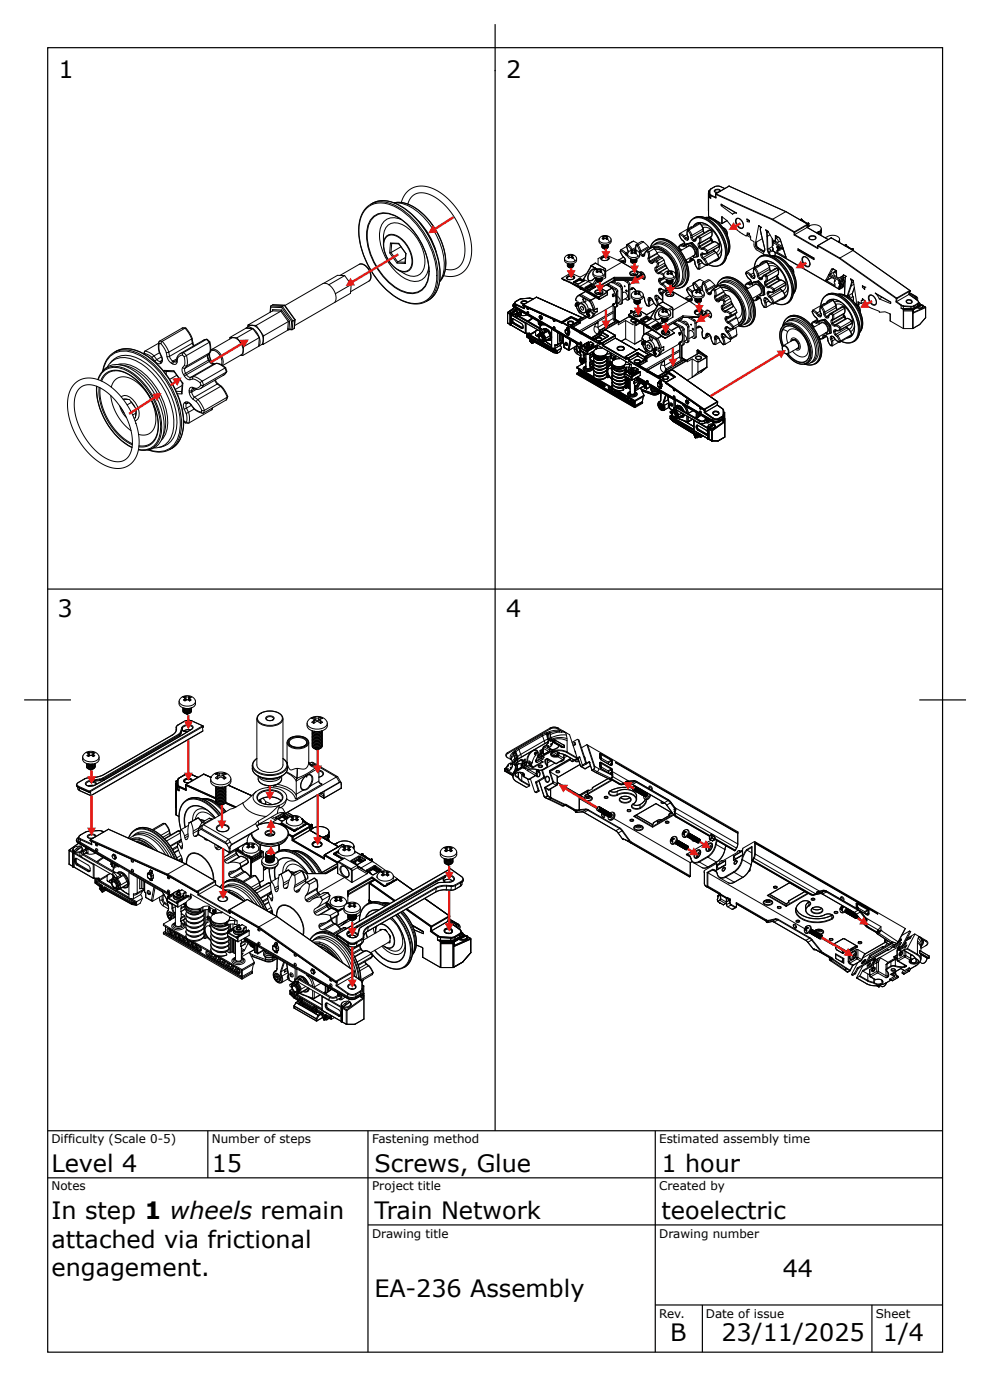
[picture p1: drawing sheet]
<svg xmlns="http://www.w3.org/2000/svg" width="210mm" height="297mm" viewBox="0 0 210 297" stroke-linecap="round" stroke-linejoin="round" font-family="sans-serif">
<defs><g id="words">
<g font-size="5.1">
<text x="12.4" y="16.5">1</text>
<text x="107.5" y="16.5">2</text>
<text x="12.2" y="131.1">3</text>
<text x="107.5" y="131.1">4</text>
<text x="10.9" y="249">Level 4</text>
<text x="45" y="249">15</text>
<text x="79.5" y="249">Screws, Glue</text>
<text x="140.5" y="249">1 hour</text>
<text x="10.9" y="258.9">In step 1 wheels remain</text>
<text x="79.5" y="258.9">Train Network</text>
<text x="140.5" y="258.9">teoelectric</text>
<text x="10.9" y="265">attached via frictional</text>
<text x="10.9" y="271.1">engagement.</text>
<text x="79.5" y="275.4">EA-236 Assembly</text>
<text x="166.2" y="271.3">44</text>
<text x="142.3" y="284.8">B</text>
<text x="153.2" y="284.8">23/11/2025</text>
<text x="187.5" y="284.8">1/4</text>
</g>
<g font-size="2.5">
<text x="10.9" y="242.9">Difficulty (Scale 0-5)</text>
<text x="45" y="242.9">Number of steps</text>
<text x="79" y="242.9">Fastening method</text>
<text x="140" y="242.9">Estimated assembly time</text>
<text x="10.9" y="252.8">Notes</text>
<text x="79" y="252.8">Project title</text>
<text x="140" y="252.8">Created by</text>
<text x="79" y="262.9">Drawing title</text>
<text x="140" y="262.9">Drawing number</text>
<text x="140" y="280">Rev.</text>
<text x="149.9" y="280">Date of issue</text>
<text x="186" y="280">Sheet</text>
</g>
</g></defs>
<g fill="none" stroke="#000" stroke-width=".21">
<path d="M107.8 159.9v.1M107.8 159.9l-.3 .2v.6l.9 .6M108.9 159.9l-.5 .6v.7M108.9 159.9l.2 .2M108.9 159.9h.1M109.1 159.7l-.2 .2M109.1 159.7l.2 .2M109.2 159.6l-.1 .1M109.3 159.6l.2 .1M109.3 159.6l.6 1.1M109.3 159.9l-.2 .2M109.3 159.9l.1-.1 .5 1v.5"/>
<path d="M109.3 159.9l.3 1M109.3 159.5v.1M109.3 159.5l.2 .2M109.5 159.7l.4 1M110 159l-.7 .5M110 159l.2 .2M110.2 159.2l-.7 .5M110.2 159.2l.4 1M112.7 159.7l-2.8 1.6v.5l.8-.5M112.7 159.6a2 2 0 0 0-.5 2.6l.2 .1M113.4 159.2l-.7 .5M113.4 159.2a.84 .84 0 0 1 .8 .4 .84 .84 0 0 1 0 .9l-.5 1"/>
<path d="M113.7 159.8v.6M113.7 159.8l.1 .2M114.2 159.8l-.6 .1-.1 .2 .2 .3M114.2 159.8l-.6 .1v.2l.2 .2M114.2 159.8l-.4 .3M114.7 159.4l.5 .3M115 160l-.1 .6-.5 .4M115 156.1l-5 2.9M115 156.1l.2 .2M115.2 156.3l-5 2.9M115.2 156.3l.4 1M115.2 159.2l-.4 .3v.5"/>
<path d="M115.2 159.7h.1M115.3 158.9h.1M115.3 159.1l-.6 .3v.7l.6-.4M115.3 159.1v.6M115.3 158.9v.2M115.3 159.7v.4M115.3 159.7h.1M115.3 159.1l-.1 .6-.5 .4M115.4 158.9v1.2M115.4 158.9l1.1 .7M115.5 158.5l-.2 .4M115.5 158.5l.1 .1"/>
<path d="M115.6 158.6l1.2 .6M115.6 157.3l-5 2.9M115.6 158.6l-.2 .3M115.6 157.3l.1 .6M115.9 155.7l.2 .2M116 155.9h.2l-.2-.3-1 .5M116 155.9l-.8 .4M116 155.6l.2 .2 .2 1.2M116 155.9l.3 1.1M116.1 158.3l-.5 .3M116.1 158.1l-.6 .4M116.3 157.7v-.1l-2.9 1.6"/>
<path d="M116.3 159.8l-1.2 .7M116.3 159.8l-.8 .4M116.3 159.9l.1 .1M116.3 157l-.7 .3M116.3 157l.1 .5M116.3 159.7v.1M116.3 155.5l-.2 .1M116.3 155.5l.4 1.4M116.3 158.7l.8 .4M116.3 157.7h.2l-.1 .2zM116.3 157.7h.1M116.4 160l-1.1 .6"/>
<path d="M116.4 158.4h.1l-.1 .2zM116.4 157h-.1M116.4 158.4h.1M116.4 157h.1M116.4 157.5l-.1 .1M116.4 157.5l-6.5 3.8-.7 .6M116.5 159.7l-.2 .1M116.5 159.6v.1M116.6 155.4l.2 .3M116.6 155.4l-.3 .1M116.7 156.9v.3M116.7 156.9l-.3 .1 .2 .4"/>
<path d="M116.7 156.9h.1M116.7 156.9l.1 .3M116.8 159l-.2 .5-1.1 .7M116.8 155.7l-.6 .2 .3 1.5-.1-.4M116.8 155.7l.2 1M116.8 155.7v.3M116.8 155.7h.1M116.8 159v.2M116.8 159.2l-.3 .5M116.8 159l.3 .2v.4M116.8 159v.1M116.8 156l.2 .7"/>
<path d="M116.9 154.8l-9.1 5.2M116.9 154.8a1.79 1.79 0 0 1 1.6 0M116.9 157.3h.1M117 158h.1l-.1 .2zM117 158h.1M117 156.7l-.3 .2M117 156.7l.1 .4v-.1M117 156.7l.1 .3M117.1 157.3l-.2 .2 .2-.2M117.1 159.6l-.8 .3M117.1 159.6v.1M117.1 159.1l.2 .1"/>
<path d="M117.1 159.1l.2 .2M117.1 159.9l1 .6M117.1 159.7l-.7 .3M117.2 157.2l1.7-.3 1.5 .4M117.2 157.2h-.4l-.5 .5-.2 .6 .2 .4M117.2 157.2l.3 .1M117.2 157.2l.1 .1M117.3 157.3l-.2-.1a1.02 1.02 0 0 0-.8 1.4 .96 .96 0 0 0 1-1M117.3 157.3l.1 .1M117.3 157.2h.1M117.3 157.6h.1M117.3 159.2v.1"/>
<path d="M117.3 159.3v.2M117.3 159.5l-.2 .1M117.3 159.5l.1 .1M117.3 159.5l1.7-.2 1.4 .4M117.3 157.3h.1M117.4 157.6l1.3 .8M117.4 159.6l-.3 .1M117.4 159.6l1.5-.2 1.5 .4M117.4 157.6l-.2 .7a.74 .74 0 0 1-.9 .4M117.4 157.3v.1M117.5 157.4l-.1 .2M117.5 157.4l-.2 .2"/>
<path d="M117.5 159.7l.8 .5M117.6 157.3l-.1 .1M117.6 157.3v.1M117.6 157.4h.1M117.6 157.6l1.7 1M117.6 157.4h-.1l.1 .1M117.6 157.4v.2M117.6 157.6l.1 .1M117.6 157.6h.1M117.7 157.7l1.6 .9M117.7 157.7h.1M117.7 157.5l.1 .2"/>
<path d="M117.8 157.5l-.2 .1M117.8 157.2v.3M117.8 157.2l-.4 .2M117.8 157.5h.1M117.8 157.1l-.4 .3M117.8 157.1v.1M117.8 157.1h.1M117.8 157.1l2.1 1.2M117.8 157.5v-.3l2 1.1v.5l-1.9-1.2M117.8 157.7l2.1 1.1M117.8 157.7h-.1M117.8 157.5l.1 .1"/>
<path d="M117.9 157.6l-.1 .1M118.4 159.7v.6l-.2 .2-.8-.1-.4-.3 .4 .4 .7 .1M118.4 159.7v.6l-.3 .3M118.5 154.8l.6 .4M118.5 159.8l-.1 .8M118.6 154.7l1.1 .6h-.5M118.6 154.7l-.1-.1a1.78 1.78 0 0 0-1.7 .1l-9 5.2M118.6 154.7l-.1 .1M118.6 154.7l-1.1-.2-.7 .2 .1 .1M118.7 158.4l-.4 .5-1 .3M118.7 158.4h.1M118.7 159.9v.6l-.2 .2"/>
<path d="M118.7 158.4l-.4 .5-1 .4M118.8 160l-.4-.3h-.6l-.5 .1-.3 .3a.91 .91 0 0 0 1.4 .5M118.8 160h.1M118.8 155.5h.4M118.8 155.5l-1.1-.1-.9 .3M118.8 155.5l-2 .5M118.9 155.1l.2 .1M118.9 155.1h-1.2l-1.1 .3M118.9 155.1l-.1 .4M119.1 155.2l.1 .3M119.1 158.6l.2 .1M119.1 158.5v.1"/>
<path d="M119.1 158.6h.1M119.2 155.5l1 .2M119.3 158.7l.3 .1M119.3 158.6l.3 .2M119.3 158.6v.1M119.6 158.2l.3 .1v.5M119.9 158.8h-.3M120.2 155.7l.2 1.3v2.7M120.2 155.7l-.5-.4 1.2 .7 1.7 4.9M120.3 156.1l-1.6 .1-1.7 .5M120.4 159.8l2.1 1.3M120.4 156.9l-1.6-.3-1.7 .4"/>
<path d="M120.4 159.7l2.2 1.2M120.4 159.7v.1M121.5 157.7l1.1-.7 .2 .1 1.5 4.7 .2 .1M121.6 157.9l.5-.3 .1 .5-.5 .3M122.1 157.6v.4M122.1 159.5l.2 .5M122.1 159.7l.1 .2M122.2 158.1l-.1-.1-.4 .3M122.8 157.1l.1 .1 1.6 4.7M124.6 158.2l.2 .1M124.6 158.2l1.6 4.6M124.6 158.2l-1.1 .6"/>
<path d="M124.8 158.3l31.9 18.4-.1 .3M124.8 158.3l1.5 4.5M107.1 163.7l1.8 1.1-1.7-1M107.1 163.3v.4M107.2 163.7v.1M107.2 163.7h-.1M107.2 163.3h-.1M107.2 163.8h.1M107.3 163.6v.1M107.3 163.6l-.1 .1M107.3 163.4v.2M107.3 163.6h.1"/>
<path d="M107.3 163.7l1.6 .9M107.3 163.7l-.1 .1M107.3 163.2v.1M107.3 163.6l.1 .1M107.3 163.2l.1 .1M107.4 163.7h-.1M107.4 163.7l1.4 .8v-.2M107.4 163.3l.2 .1M107.4 163.3l-.1 .1M107.4 163.2h-.1M107.4 163.2h.2M107.5 163.1l-.3 .2v.4"/>
<path d="M107.5 163.1l-.3 .2M107.5 163.1h.1M107.6 163.2l.2 .5M107.6 163.3h-.2M107.6 163.2v.1M107.6 162.9l-.1 .2M107.6 162.9h.1M107.6 162.9l.2-.3a.6 .6 0 0 1 .9-.3l-.2 .9a.61 .61 0 0 1-.8 .3l-.1-.3M107.6 163.5l-.3-.1v.2M107.8 163.7l1.1 .6M107.8 163.3h.1M107.8 162.6h.2l-.1 .2z"/>
<path d="M107.8 162.6h.1M107.8 160l-.3 .5 .3 .5M107.9 163.3l-.1 .2 .1-.2M108.4 163h.1M108.4 161.2v.1M108.4 163h.2l-.2 .2zM108.4 162.3h.2l-.1 .2zM108.4 162.3h.1M108.4 161.3l.3 .1M108.7 162.1l-.6 .1-.5 .7M108.7 162.1l.6 .4M108.7 162.1a1.03 1.03 0 0 1-.9 1.6"/>
<path d="M108.9 164.3h.1M108.9 164.9l.1 .5 .4 .4 2.5 1.4M108.9 164.3v.6M108.9 164.5v.1M109.1 160.1l-.5 .8 .2 1.3M109.1 160.1l.1 .4M109.1 160.1h.1M109.1 160.1l.3 1M109.2 163.9l-.3 .4M109.2 163.9v.1M109.2 160.5l.1 .6M109.2 160.5l-.5 .4-.1 .4-.2-.1"/>
<path d="M109.2 164l-.3 .3M109.2 164v.2l.2-.2M109.3 162.5h.1M109.3 163.6l-.1 .3M109.3 163.6l-.1 .4M109.3 164.3l-.1-.1-.2 .2-.1 .5M109.3 164.3a1 1 0 0 0 .4 1.7M109.3 162.5l.1 .4-.1 .7M109.3 161.1l.1 .4M109.3 161.1l-.4 .5-.1 .3M109.4 161.8v.7l.1 .1M109.4 161.8l-.2 .6"/>
<path d="M109.4 161.1h-.1M109.4 164v.1M109.4 161.1v.5M109.4 161.7v.1M109.4 161.5v.1M109.4 161.5l-.5 .7M109.4 161.6v.1M109.4 161.6l-.5 .7M109.4 161.6h.1M109.4 164.1l-.1 .2M109.5 163.5v.1h.2M109.5 162.6v.9"/>
<path d="M109.5 162.4v.2M109.5 161.6h-.1M109.6 161v.5M109.6 160.9l.1 .5M109.6 160.9l.2-.1 .1 .5M109.6 160.9l-.2 .2M109.6 163.5l.1 .1M109.6 162.6v.6M109.6 162.3v.3M109.6 163.2v.3M109.6 163.5h.1M109.6 162.6h-.1"/>
<path d="M109.6 163.2h-.1l-.1 .8M109.6 163.5h-.1M109.6 162.3l-.1 .1M109.7 166l2.2 1.2M109.7 166h-.1M109.7 161.9l-.2 .5M109.7 161.9l.1 .1M109.7 163.5v.1M109.8 162l-.2 .3M109.8 162l.4 .2M109.9 160.7v.6M109.9 161.3l-.5 .5"/>
<path d="M109.9 163.5l-.2 .1M109.9 162.5v.9M109.9 161.3h.1M109.9 160.7h.1M109.9 160.7l.1 .5M110 161.9l-.1-.1-.2 .1M110 163.7l-.1-.1-.5 .4M110 163.7l-.6 .4M110 161.9l-.2 .1M110 165.1l.7 .8M110 164.1v.9M110 165l.1 .1"/>
<path d="M110 165v.1M110.1 164.1v1M110.1 165.1h-.1M110.1 165.1l.7 .7M110.2 162.2l-.3 .3-.3-.2M110.2 162.2l.7 .1h-.9l-.1 1.2M110.2 162.2h.1M110.3 164l.5 .4M110.6 160.2l-.7 .5M110.6 160.2l.1 .6M110.7 161.3l.2 .2M110.7 161.3v.1"/>
<path d="M110.7 163h.1M110.7 165.9l1.7 1M110.7 161.4l.2 .1M110.7 161.4l-.7 .5M110.7 161.4l.2 .1v1.1M110.8 162.3l-.2 .3 .2 .3M110.8 164.4l.2 .2M110.8 164.4v1.4M110.8 165.8l-.1 .1M110.9 162.4l-.2 .2 .1 .2M110.9 162.6l-.2 .3-1 .7M110.9 161.5v1.1"/>
<path d="M110.9 162.6h.1M110.9 162.6l-.2 .4M111.1 161.7h.1M111.1 161.7l.4 .2M111.1 161.7v.4M111.1 163.1l.3 .1M111.1 163.1l-1.1 .6M111.1 164.7l-.1 .1M111.1 163.1l-.1-.2 .1 .2M111.1 163.1l.6 .2M111.1 163v.1M111.1 164.4l.2 .1"/>
<path d="M111.1 164.3v.1M111.1 164.8v-.6v.7l1 .6M111.1 164.8l.1 .1 .2-.2a1.14 1.14 0 0 0-1-.7 1.14 1.14 0 0 0-1 .6l.1 .3 .5 .2M111.2 162.1l.6-.3v.7l-.6 .3zM111.2 162.1l.2 .1M111.3 164.4h-.2M111.3 164.5h.1M111.3 164.5l-.5-.4h-1l-.3 .4 .2 .4 .3 .1M111.3 164.5l-.2 .3M111.3 163.1l.1 .1zM111.4 162.2l.4 .3M111.4 162.2v.5"/>
<path d="M111.5 161.9h.1M111.5 161.4l-.4 .3M111.5 161.2v.7l-.6 .4 .6-.4M111.5 161.2l-.6 .4 .2 .1M111.5 161.2v.7M111.8 162l-.4 .2M111.8 161.8v.6l-.6 .4M112 165.5l.5 1.3-1.7-1M112.1 165.5h.3M112.2 163.4h.1M112.3 163.4h.1M112.3 163.4l-.4 .3 1.8 1-1.4 .8-1.2-.6"/>
<path d="M112.3 163.3h.9l1.2 .2M112.3 161.8l.6 .3M112.4 166.9l-.5 .3M112.4 162.3l-1.1 .8-.3-.2-1.1 .7 .8-.6M112.4 162.4h.2l-.1 .1zM112.4 162.3h.2M112.5 166.8l-.1 .1M112.5 162.5l-1.1 .7 .3 .1M112.5 162.5l.3 .2M112.5 162.2l-.1 .1M112.5 162.2h.1M112.6 162.2l.3 .3"/>
<path d="M112.6 162.2v.1M112.6 162.3l.3 .3M112.6 162.3l.3 .2M112.6 162.8l.5 .3M112.6 165.4l.9 2.7 .3 .1M112.8 162.7l.3 .2M112.8 162.7l-1.1 .6M112.9 162.1l.2 .8M112.9 162.5v.1M112.9 162.6l-.1 .1M113 162l-.7-.4 .2 .6M113 162l-.1 .1"/>
<path d="M113.1 162.9h.1M113.1 162.9v.2M113.6 168.2l.4 .1M113.7 160.4h.1M113.7 161.7l.1 .1M113.7 161.6v.1M113.7 161.5l.5-1.2v-.5l-.2-.4a1.72 1.72 0 0 0-1.9 1.8 .72 .72 0 0 0 .3 1h.1M113.7 161.5h.1M113.7 161.5v.1M113.7 166.2l.2 .1M113.7 166.2l.6 1.6M113.8 161.8l.3 .1"/>
<path d="M113.8 168.2l.2 .1M113.8 160.4l-.5 .6-.3 1M113.8 166.1l.2 .1M113.8 166.1l-.1 .1M113.8 160.1v.2M113.8 160.3v.1M113.8 160v.1M113.8 164.7l-1.4 .8M113.9 163.4v1l-1.6-1M113.9 164.6l.3 .3M113.9 166.3l.6 1.6M114 164.5l.2 .4-.3-.3"/>
<path d="M114 163.4v1.1M114 163.8a.6 .6 0 0 1 .7 .5 .6 .6 0 0 1-.7 .6l-.2-.2M114 164.5l-.1-.1-.2 .3h.1M114 164.5l-.2 .2M114 164.3l.2 .6M114 164.3v.2M114 164.5l.1 .3M114 166.2l-.1 .1M114 163.7l.2 .2M114.2 168l.2 .1M114.2 168l-.4 .2M114.3 167.8l.2 .1"/>
<path d="M114.3 167.8l-.1 .2M114.4 163.5h-.1M114.4 160.3l.6-.3v.6l-.6 .4zM114.4 160.3l.1 .1M114.4 163.8l.2 .3v.5l-.2 .3h-.2M114.4 163.8l-.4 .1M114.4 162.6l.4-.1 .3 .2a.4 .4 0 0 1-.3 .2 .4 .4 0 0 1-.4-.2zM114.4 163.8l-.3 .1-.1 .2M114.4 163.8l-.4 .2M114.4 162.6l.5-.1 .3 .3-.6 .2-.3-.2zM114.4 168.1l-.4 .2M114.5 165.9l1 3.2 .2 .3"/>
<path d="M114.5 167.9l-.1 .2M114.5 165.9l1 3.2M114.5 160.4v.5M114.5 160.4l.4 .2M114.5 164l-.5 .3M114.8 161.5l.5 .3M114.9 160.6h.1M114.9 160.1l-.4 .3M114.9 161.1l-1.1 .7 .3 .1M114.9 161.1l.3 .2M114.9 161.1v-.1l-1.2 .7v-.2M115 163.6l.4 1.2"/>
<path d="M115.1 160.5l-.2 .5v.1M115.1 160.5l.2 .1M115.2 161.8l-2.1 1.1M115.2 163.5l.4 1.4M115.2 163.5h-.8M115.2 163.5h.1M115.2 161.3l-1.1 .6M115.3 160.1h.1M115.3 160.1l.2 .1M115.3 160.6l.2 .2M115.3 161.2l-.1 .1M115.3 165.2l.2 .1"/>
<path d="M115.3 165.2l-1.5 .9M115.3 161.8l-2.2 1.3M115.4 160.1l.1 .1M115.4 164.8l.2 .1M115.4 164.8l-.1 .4M115.5 160.8l-.3-.1-.2 .4 .3 .1M115.5 160.8l-.2 .4M115.5 160.2h.1M115.5 169.1h.1M115.5 169.1l.2 .2M115.5 165.3l-1.5 .9M115.6 167.3l.6 1.7"/>
<path d="M115.6 167.3l.2 .1M115.6 167.3h.2M115.6 164.9l-.1 .4M115.7 169.4l3.6 1.7M115.7 169.4h.1M115.7 169.3l.1 .1M115.8 161.4a1.01 1.01 0 0 0 .3 1.1M115.8 169.4l.9 .3M115.8 167.4h.1M115.8 169.4h.1M115.8 167.3h.1M115.8 167.3v.1"/>
<path d="M115.8 167.4l.7 .4M115.8 167.4l.5 1.6M115.9 161.3l-.1 .1M115.9 167.3l.7 .4M115.9 167.3l-.1 .1M115.9 165a.59 .59 0 0 1 .8 .5 .59 .59 0 0 1-.7 .6 .82 .82 0 0 1-.1-1.1zM116 165.1l.4-.1 .2 .4v.5l-.4 .2a.62 .62 0 0 1-.2-1zM116 163l-.8 .5M116 163h.1M116 164.9l.1 .1M116.1 162.5l.1 .2-.2 .3M116.1 161.2l-.2 .1-.1 .3 .4 .8-.1 .1"/>
<path d="M116.1 161.2h.2M116.2 161.2l.1 1.5M116.2 169l-.5 .3M116.2 169l.1 .1M116.3 169.1l-.5 .3M116.3 169.1l.5 .3M116.3 161.2l1.7 1M116.3 161.6l-.1-.4 .1 1.5M116.3 162.7l-.2 .3-1.2 .6-2-.3-.6 .1-.4 .3 .4-.3M116.3 169l.8 .4M116.3 169h-.1M116.3 169v.1"/>
<path d="M116.6 167.7l-.1 .1M116.6 161.4l-.3 .2M116.7 163.8v.1M116.7 164l.7 2.1M116.7 164h.1M116.7 169.7h.1M116.7 163.9v.1M116.7 167.7l-.2 .1M116.8 169.4l.1 .1M116.8 164l.7 2M116.8 164l1.5 .8M116.9 169.5l.1 .1"/>
<path d="M116.9 169.3l-.1 .1M116.9 167.6v1.7M116.9 169.3v.1M116.9 167.6v1.8M116.9 169.4v.1M117 161.6l-.7 .4M117 169.6l-.3 .1M117 169.6h.1M117 169.6l-.3 .1 2.9 1.4M117 169.6l2.9 1.4M117.1 169.4l-.1 .2M117.1 169.4l2.9 1.4"/>
<path d="M117.3 166.3l-1.7 1M117.3 166.3l.1 .1M117.4 166.1l-.1 .2M117.4 166.4l.7 .4-1.5 .9M117.4 166.4l-1.6 .9M117.5 166l.8 .5M117.5 166l-.1 .1M117.5 166l-.1 .4M117.8 162.1l-2.6 1.5M118 162.2h.2M118.1 160.5v.1M118.2 163.8l.3-.1 .3 .1-.3 .2z"/>
<path d="M118.2 163.7h.4l.3 .3-.6 .2-.3-.2zM118.2 166.8l-1.6 .9M118.3 164.8v1.7M118.3 166.5l.1 .1M118.3 164.8l.1 1.8M118.3 166.5l-.2 .3h.1M118.3 160.2l-.2 .3M118.4 166.2l4.6 2.6 1.8-1 .4 .1M118.4 166.2l4.6 2.7M118.4 166.6l-.2 .2M118.4 160.2h-.1M118.4 160.6l.1 .1"/>
<path d="M118.4 160.2h.1M118.5 160.7l1 .6-1.4 .9-1.8-1.1-.5 .3M118.9 160l1 .3 2 1.1M118.9 160l1.3 .4M118.9 160a1.22 1.22 0 0 0-2 .3 1.26 1.26 0 0 0 1.6 .4M118.9 160h.1M119.2 161.6l.1 .1-.2-.1M119.6 171.1h-.3M119.6 171.1h.1M119.6 161.3l-1.4 .9M119.7 160.2v.8l-1.2-.6M119.7 171.1h-.4"/>
<path d="M119.7 161.3l.1 .1-.7 .4-.1-.1M119.8 161.1l-.1-.1-.2 .3h.1M119.8 161.1l-.2 .2M119.8 160.3v.8M119.8 171.1h.1M119.8 171.1h-.1M119.9 171l-.3 .1M119.9 171h.1M119.9 160.3l-.1 .1M120 170.8l-.1 .2M120 160.3l-.2 .1M120 171l-.3 .1"/>
<path d="M120 171h.1M120 171h.2M120 170.8v.2M120 170.8l.2 .1M120 170.8h.1M120 171l-.2 .1M120 171l1.9 1.1M120.2 171l1.7 1.1M120.2 171l1.8 1M120.2 170.9l1.9 1M120.2 170.9v.1M120.2 160.4l1.7 1"/>
<path d="M120.2 160.4h.1M120.4 160.6l-.6 .4M121 160.9l.2 .6 .3 .1M121.1 161.1l-4.4 2.6v.1M121.1 161.2l-4.4 2.6M121.2 161.4l-4.5 2.5M121.3 161.6l.4 .2M121.5 161.6l.2 .2M121.9 161.4l-.4 .2M121.9 172.1l.3 .2M121.9 172.1l.3 .1M121.9 172.1h.1"/>
<path d="M122 172l-.1 .1M122 172l.4 .2M122.1 171.9l-.1 .1M122.1 171.9l.4 .1M122.1 161.5l.3 .3 .5-.1M122.1 172.2l.1 .3M122.2 172.3h.1M122.2 172.5h.2M122.2 172.5h.1M122.2 172.3l.1 .2M122.2 161.4l.4-.1 .2 .2-.3 .2zM122.3 172.5h.1"/>
<path d="M122.3 172.3h.1M122.3 172.3l.1 .1M122.4 172.5h.1M122.4 172.3l.1 .1M122.4 172.5h1.5l6.8 3.9 1.5 1.8M122.4 161.3l.4 .1M122.4 172.2l-.1 .1h.1M122.5 172l-.1 .2M122.5 172.4l-.1 .1 1.2-.1M122.5 172.4h-.1M122.5 172.4l-.1 .1M122.5 161.1l-.6 .3"/>
<path d="M122.6 160.9l-.1 .2M122.7 161.1l.6 1.7 .8 .5M122.8 161.1l.5 1.5M122.9 172.1l-.5 .1M122.9 168.8l.1 .1M123 168.9v3.1h-.5M123 168.9h.1M123 160.7l.1 .1M123 160.7l-.4 .3M123 172.1h-.1M123 171.9v.2M123 169.5l.1 .2"/>
<path d="M123 169.5v2.4M123 171.9l-.1 .2M123.1 169.5l.1 .1M123.1 160.8l.6 1.7M123.1 168.9v.6M123.1 169.5h-.1M123.1 169.7l3.6 2.1M123.1 169.5h.1M123.1 169.5h.4M123.1 168.8v.1M123.1 160.9l-1.4 .9M123.1 162.4l-4.7 2.7"/>
<path d="M123.2 169.6l-.1 .1M123.2 169.6h.1M123.2 169.6h.2M123.3 162.6l.1 .1M123.3 162.6v.1M123.4 169.6l.7 .4M123.4 162.7l.1 .1M123.5 169.5l.6 .4M123.5 169.1v.4M123.5 169.1l.6 .3M123.5 169.5l-.1 .1M123.5 162.8l.7 .5"/>
<path d="M123.5 162.8h-.1M123.6 172.4h.1M123.6 172.4l.4 .2M123.7 162.5l.2 .1-.2-.1M123.8 162.5l-.4 .2M124.1 160.7l.2 .5M124.1 163.3h.3M124.1 169.4v.5M124.1 169.9v.1M124.1 160.9l.1 .1M124.2 162.2l-.5 .3M124.2 163.2l.2 .1"/>
<path d="M124.2 163.2l-.1 .1M124.3 161.8l-.1 .4M124.4 172l-1.4 .1M124.4 172l-.8 .4M124.4 172l.4 .1M124.4 171.8l-1.4 .2M124.5 161.9l-.1 .4-.2-.1M124.7 168.7l1 .8a.96 .96 0 0 1-1.6 .4M124.7 168.7l-.5 .4a.73 .73 0 0 0 1.2 0M124.7 168.7l-.4 .3a.49 .49 0 0 0 .3 .4 .49 .49 0 0 0 .5-.2l.2-.1M124.8 167.9l-1.7 1M124.8 167.9v.2"/>
<path d="M124.8 167.9h.3M124.8 168.1l-.1 .6M124.8 168.1v.5M124.8 168.1h.1M124.8 168.6l-.1 .1M124.8 168.6l.1 .1M124.8 167.9h.1M124.8 172.1l-.8 .4 6.8 3.9M124.8 172.1l6.8 3.9M124.9 168.8l.6 .4M124.9 168.7v.1M124.9 168.8h-.1"/>
<path d="M124.9 172l6.9 4 1.9 2.4M124.9 172l-.1 .1M124.9 172l-.5-.2v.2M125.1 161.9l-1.6 .9M125.1 161.9h.1M125.1 161.9v.1M125.1 167.9h.1M125.1 162h.1M125.1 161.8l.6 1.8M125.1 161.8l-.6 .3M125.1 161.8v.1M125.1 161.9l.6 1.7"/>
<path d="M125.2 169l-.5 .1-.4-.2 .4 .2 .5-.1M125.4 162.6l-1.2 .7M125.4 162.7l-1 .6M125.5 169.2l.3 .4a1.22 1.22 0 0 1-1.7 .4M125.5 169.2h-.1M125.6 169.3l-.7 .3-.8-.2M125.7 163.6h.1M125.7 163.6l.8 .5M125.8 163.6l.7 .5M125.8 163.6h-.1M125.8 167.3v.2l-2.7 1.6h.4M125.8 167.3v.1"/>
<path d="M125.9 167.2v.1M126 163.4l-.3 .2M126 163.4l.1 .1M126.1 163.5l3.6 1.8M126.1 163.5l-.3 .1M126.3 162.8l.9 .5M126.3 162.8h-.1l-.2 .6M126.3 162.8l-.2 .7M126.5 164.1l3 1.4M126.5 164.1l2.9 1.4M126.9 171.5l.3-.2a.4 .4 0 0 1 0 .5 .4 .4 0 0 1-.5 .2v-.3M126.9 171.5h.1l-.2 .3z"/>
<path d="M126.9 172.1l.4-.2v-.5v.5l-.4 .2M127.1 172.2l.2 .1 .2-.3v-.5l.1 .5-.5 .3M127.2 163.3l2.8 1.3M127.2 163.3a.88 .88 0 0 1-.7 .8M127.3 160.2v.7M127.3 162.1v.7M127.3 160.9l.2 .3M127.3 162.8l.2 .3M127.3 171.4l.2 .2-.1 .3-.2 .3h-.2M127.4 161.9l-.1 .2M127.4 171.4v.5l-.4 .3M127.4 171.7l-.3 .4"/>
<path d="M127.4 160.1l-.1 .1M127.4 160.9h-.1M127.4 160.9h.2M127.4 160.1h.2M127.4 162l-.1 .1M127.4 162.7l-.1 .1M127.4 162.7h.2M127.4 162h.2M127.4 160.1v.8M127.4 162v.7M127.4 160.9l.2 .3M127.4 162.7l.2 .3"/>
<path d="M127.5 160l-.2 .2M127.5 161.9h-.1M127.5 171.7l-.2 .5M127.5 161.2l.1 .2M127.5 163.1l.1 .1M127.5 171.5l.2 .2-.1 .3-.2 .3h-.2M127.6 161.2v.1M127.6 163.2l2 1.2M127.6 161.3l2.1 1.3M127.6 161.2h-.1M127.6 163l-.1 .1M127.6 163l.1 .1"/>
<path d="M127.6 160.1v.8M127.6 162v.7M127.6 162.7l.1 .2M127.6 160.9l.1 .1M127.6 171.5l.1 .6-.5 .2M127.6 160.3v.5M127.6 162.1v.5M127.6 160.2v.1M127.6 160.8h.1M127.6 162.1l.1 .1M127.6 162.6v.1M127.6 171.8l-.2 .4"/>
<path d="M127.6 160.3l.2-.1-.1 .1M127.6 160.8l.1 .2M127.6 162.1l.2-.1-.1 .2M127.6 162.6l.1 .3M127.6 160.3h.1M127.6 160.3l.1 .7M127.6 162.1l.1 .7M127.7 171.6l.1 .4-.5 .4 .5-.3-.1-.5M127.7 162l2.3 1.3v.9l-.2 .1M127.7 160.1l2.3 1.4v.9l-.2 .1M127.7 160.1h-.3M127.7 162h-.3"/>
<path d="M127.7 162.9l-.1 .1M127.7 161l-.1 .2M127.7 162h-.1M127.7 160.1h-.1M127.7 162.9v.2M127.7 163.1l-.1 .1 2.1 1.2M127.7 160.3l2.1 1.2M127.7 161h.1M127.7 160.3h-.1M127.7 162.2l2.1 1.2M127.7 162.9h.1M127.7 161v.2"/>
<path d="M127.7 162.8v.1M127.7 171.6h.1M127.7 171.8l-.2 .5M127.7 161l1.4 .9M127.7 162.9l1.4 .8M127.7 161v.1M127.7 162.9v.1M127.8 172.6h.1M127.8 171.7l.1 .4-.4 .4 .4-.3-.1-.5M127.8 172.9a.4 .4 0 0 1 .4 .2 .4 .4 0 0 1 0 .5l-.3-.3zM127.8 171.7h.1M127.8 171.9l-.2 .4"/>
<path d="M127.9 172.7h.1M127.9 171.7l.1 .2v.3l-.3 .3h-.2M127.9 171.7h.1M127.9 172l-.2 .4M127.9 171.7l.1 .6-.5 .2M128 171.8l.1 .1v.4l-.2 .3-.3-.1M128 171.8h.1M128 172l-.2 .5M128 171.8l.1 .5-.5 .3M128.1 172.8h.1M128.1 171.8l.1 .2v.4l-.3 .2h-.2M128.1 171.9h.1"/>
<path d="M128.1 172.1l-.2 .4M128.2 171.9v.5l-.4 .2M128.2 172.9h.1M128.2 171.9l.1 .2v.3l-.2 .3h-.3M128.2 171.9l.1 .5-.4 .3M128.3 172.2l-.3 .4M128.3 173h.1M128.3 172l.2 .2-.1 .3-.3 .3-.2-.1M128.4 172h.1M128.4 172.2l-.3 .5M128.4 172v.5l-.4 .3M128.4 169.3l.3-.2 .3 .2"/>
<path d="M128.4 169.3l.3 .2 .3-.2M128.4 173h.1M128.4 172l.2 .3-.2 .3-.2 .2h-.3a.5 .5 0 0 0-.1 .6 .5 .5 0 0 0 .6 .2v-.4l-.3-.4M128.4 169.2l.4-.1 .3 .3-.5 .2-.3-.2zM128.5 172v.1M128.5 172.3l-.3 .4M128.5 172.1v.4l-.4 .3M128.5 173.1h.1M128.5 172.1l.2 .2-.1 .3-.2 .3h-.3M128.6 172.1h.1M128.6 172.3l-.3 .5M128.6 172.1v.6l-.4 .2"/>
<path d="M128.6 172.1l.2 .3-.1 .3-.2 .2h-.2M128.7 172.2h.1M128.7 172.4l-.3 .4M128.7 172.2v.5l-.4 .3M128.7 173.2h.1M128.7 172.2l.2 .2-.1 .4-.2 .2h-.2M128.8 172.2h.1M128.8 172.5l-.2 .4M128.8 172.2v.5l-.4 .3M128.8 173.3h.1M128.8 172.3l.2 .1-.1 .4-.2 .3-.2-.1M128.9 172.3v.5l-.4 .3"/>
<path d="M128.9 172.5l-.2 .5M128.9 173.3h.1M129 172.3l.1 .2-.1 .4-.2 .2h-.2M129 172.4h.1M129 172.6l-.2 .4M129 172.4l.1 .5-.5 .2M129.1 173.4h.1M129.1 172.4l.1 .2v.3l-.3 .3h-.2M129.1 172.4h.1M129.1 161.9l.1 .1M129.1 163.7l.1 .2M129.1 172.7l-.2 .4"/>
<path d="M129.1 165.4l-3.2 1.8-.1 .4M129.1 172.4l.1 .5-.5 .3M129.1 165.4l-3.3 1.9M129.2 173.5h.1M129.2 172.5l.1 .2v.3l-.3 .3-.2-.1M129.2 162v.3M129.2 163.9v.2M129.2 172.5h.1M129.2 172.7l-.2 .5M129.2 172.5l.1 .5-.4 .3M129.3 173.5l.4-.3v-.5l.1 .2v.4l-.2 .3-.3-.1M129.3 172.5l.1 .2v.3l-.3 .3h-.2"/>
<path d="M129.3 172.5v.1M129.3 172.8l-.2 .4M129.3 172.6l.1 .5-.4 .2M129.4 173.6h.1M129.4 172.6l.1 .2v.3l-.3 .3h-.2M129.4 165.5h.1M129.4 172.6h.1M129.4 172.8l-.2 .5M129.5 172.6v.5l-.4 .3M129.5 173.6h.1M129.5 172.6l.1 .4-.2 .4h-.3l.1 .6a.92 .92 0 0 0 1-.5 .92 .92 0 0 0-.1-1l-.5 .2 .1 .2v.3l-.2 .3h-.3M129.5 168l.8 .2 .8-.1-.8 .2z"/>
<path d="M129.5 168h.1M129.5 168l-.3 .4a1.34 1.34 0 0 0 1.9 .5M129.5 172.7l.1 .5-.4 .3M129.5 172.9l-.2 .4M129.6 164.4h.1M129.6 165.4h.2M129.7 173l-.3 .4M129.7 165.5l1.8 1M129.7 165.5h-.1l2.1 1.1h2.5l6.8 3.9 2.4 2.9 7.3 4.2M129.7 165.5h-.1M129.7 165.3l-.3 .2M129.7 165.3h.1"/>
<path d="M129.7 162.5v.1M129.7 162.4v.2M129.7 164.4h.1M129.7 164.3h.1M129.7 164.4h.3v.2M129.7 165.4h-.1M129.8 172.8v.5l-.4 .3M129.8 165.4l1.8 1.1M129.8 165.4l-.1 .1M129.8 162.3h.1M129.8 164.1h.1M129.8 162.4v.1"/>
<path d="M129.8 164.3h-.1M129.8 162.3v.1M129.8 164.1v.2M129.8 161.5l-.7 .4M129.8 164.1l-.3 .2M129.8 163.4l-.7 .3M129.8 161.5l.1 .1M129.8 163.4l.1 .1M129.8 161.5v-.1l.2 .1v.1h-.1M129.8 163.4v-.2l.2 .1v.2h-.1M129.8 173l-.3 .5M129.8 165.4h.1"/>
<path d="M129.8 162.2l.1 .1M129.8 162.2v.1M129.8 162.2l-.3 .2M129.8 165.4l1.8 1M129.8 172.8l.2 .2-.1 .3-.2 .3h-.3M129.8 162.5h-.1M129.8 164.3l-.1 .1M129.9 162.2h.1l-.1 .1M129.9 164h.1l-.1 .1M129.9 161.6v.6M129.9 163.5v.5M129.9 162.2l-.5 .2"/>
<path d="M129.9 161.6l-.7 .4M129.9 163.5l-.7 .4M129.9 164l-.5 .3M129.9 162.2h-.1M129.9 164l-.1 .1M129.9 172.9v.5l-.4 .2M129.9 165.6l-5.1 3M129.9 173.1l-.3 .4M129.9 165.3h-.1M129.9 165.3l-.3 .1M129.9 162.3h.1M129.9 164.1v.1"/>
<path d="M129.9 164.2h.1M129.9 162.3l-.1 .1M129.9 164.2l-.1 .1M129.9 165.3h.1M129.9 162.3l-.1 .2M130 162.5h-.3M130 164.6v.6l-.5 .3M130 164.6l-.3 .7M130 164.6h.1M130 164l.1 1-.4 .4M130 163.9l3.5 2M130 164.1l-.1 .1"/>
<path d="M130 162.3h-.1M130 165.7l-5.1 3M130 174.1h-.1M130.1 165l2.5 1.4M130.1 164.9l-.1-.3 .1 .4-.2 .3M130.2 172.5a.9 .9 0 0 1 .2 1.1 .9 .9 0 0 1-1.1 .4M130.3 173.8l16.3 9.4M130.4 172.7l.2 .5-.2 .5-.4 .4-.4 .1M130.7 161.9h.1M130.7 161.9v.1M130.7 161.9l26 15M130.7 161.9v.1l25.9 15"/>
<path d="M130.8 176.4l.5 .5M130.8 176.4h-.1M131.1 168.1v.7M131.1 168.8v.1M131.1 168.1a3.3 3.3 0 0 1 4 .7l.1 .3M131.1 168.8a3.3 3.3 0 0 1 4 .6l.1 .4M131.1 168.1l1.2-.4 1.4 .1 1.1 .5 .4 .8M131.1 168.1h.1M131.1 168.9a3.1 3.1 0 0 1 3.9 .6 1.01 1.01 0 0 1-.6 1.3M131.5 166.5h.1M131.5 166.5l.5 .2M131.6 176l-.8 .4"/>
<path d="M131.6 176l.5 .5M131.6 169.6a1.57 1.57 0 0 1 2.4 .2 1.47 1.47 0 0 1-2.5 0zM131.6 166.5h-.1M131.6 175.9v.1M131.6 166.4v.1M131.6 166.4l.6 .1M131.7 169.5l.6-.3 .7-.1 .7 .3 .2 .3a1.29 1.29 0 0 1-1.1 .8 1.29 1.29 0 0 1-1.2-.8zM131.8 169.4a1.7 1.7 0 0 0 2 0M131.8 169.4l.9 .3 1.1-.3M132 166.7h-.1M132.1 176.5l-.8 .4 .9 1.3 .6 .1M132.1 176.5l1.4 2"/>
<path d="M132.2 166.5h-.6M132.2 178.2h.1M132.2 178.2l.1 .1M132.2 176.4l-.1 .1M132.3 178.3h.3M132.3 178.3h.1M132.4 178.1l-.2 .1M132.5 166.4l-.5 .3M132.6 166.4l-.4 .1M132.6 166.4h-.1M132.7 178.4h.1M132.8 178.3v.1"/>
<path d="M132.8 178.3l.3 .2M132.8 166.3v.1M132.8 166.3l-.2 .1M132.8 178.4l.2 .1M132.8 178.4h.1M132.8 166.4h.1M132.8 166.4h-.3M133 166h.1M133 166l-.2 .1v.2M133 166l-.1 .1v.2M133 166l.3 .2M133 166l.4 .1"/>
<path d="M133 178.5l13.4 7.7M133.1 178.5l.2 .1M133.1 178.5h-.1M133.1 165.9l-.1 .1M133.1 165.9l.3 .1M133.3 172.1l.3-.1 .3 .1-.3 .2zM133.3 172l.4-.1 .3 .3-.5 .2-.3-.2zM133.3 178.6l.7 .4M133.3 178.6v.1M133.3 166.2h.1M133.4 166.2l-.6 .2M133.4 166.1h.1"/>
<path d="M133.4 166v.1M133.4 166l.1 .1M133.5 166.1l-.2 .1M133.5 166.1h.1M133.5 166.1l-.1 .1M133.5 178.5l-.2 .1M133.5 178.5l.6 .5M133.7 178.4l-.2 .1M133.7 178.4l.4 .5M133.9 174.1l.4-.1 .3 .3-.5 .2-.3-.2zM133.9 174.1l.3-.1 .3 .2-.3 .1zM133.9 166.5h.1"/>
<path d="M133.9 166.5l-1.9 .2M133.9 166.5l.4 .1M134 179l12.4 7.2M134 179h-.1M134.1 179l12.4 7.2M134.1 179h-.1M134.1 178.9l12.5 7.1M134.1 178.9v.1M134.3 167.4l-1.5-.2-1.4 .1-1.5 .5-.6 .5a1.07 1.07 0 0 0 1.8 .5M134.3 167.4l-2.2-.2-1.4 .3-1.2 .5M134.3 166.6l6.8 3.9M134.3 166.6h.1"/>
<path d="M134.4 170.8l.7 .3 .8-.2M134.4 170.8l.6 .2 .8-.1 .7-.5 .6-.6-.5 .6-.7 .5M134.4 170.8h.1M134.4 170.8l-.3 .4a1.34 1.34 0 0 0 1.9 .5M134.4 167.1l.3-.2a.4 .4 0 0 1 .1 .6 .4 .4 0 0 1-.5 .1v-.3M134.4 167.1l.2 .1-.3 .2zM134.5 167.8h.1M134.5 165.8l.6 .2 6.8 3.9 .6 .5M134.5 165.8l-1.4 .1M134.5 165.8l.2 .1M134.6 175.6a1.27 1.27 0 0 1 2 .2 1.18 1.18 0 0 1-2 0zM134.7 175.7l.2-.3 .7-.1 .6 .1 .3 .3"/>
<path d="M134.7 175.7a1.06 1.06 0 0 0 1.8 0M134.7 166l-.8 .5M134.7 166l-1.2 .1M134.7 166l.4 .2M134.7 167.9h.1M134.7 165.9l-1.3 .1M134.7 165.9l.5 .1M134.7 165.9v.1M134.8 173.3l3.8 2.2M134.8 175.5l.8 .3 .8-.3M134.8 168h.1M134.8 167l.1 .5-.3 .3-.2-.1"/>
<path d="M134.8 167h.1M134.9 167v.5l-.4 .3M134.9 168h.1M134.9 167l.1 .2v.4l-.3 .2h-.2M134.9 167.1h.1M135 167.3l-.3 .4M135 167.1v.5l-.4 .2M135 175.4l.6 .3 .6-.3M135 168.1h.1M135 167.1l.2 .2-.1 .3-.2 .3h-.3M135.1 167.1h.1M135.1 173.1l3.5 2.1"/>
<path d="M135.1 167.4l-.3 .4M135.1 167.1v.5l-.4 .3M135.1 173.1l3.5 2M135.1 175.3l.5 .2 .5-.2M135.1 167.2l.2 .1-.1 .4-.3 .3-.2-.1M135.1 166.2l6.8 3.8M135.1 166.2l-.8 .4M135.1 166h.1M135.2 167.2h.1M135.2 167.4l-.3 .5M135.2 167.2v.5l-.4 .3M135.2 169.8l-.2 .6-.8 .7a1.07 1.07 0 0 0 1.7 .5"/>
<path d="M135.2 166l6.7 3.9M135.2 169.1v.7M135.2 166l-.1 .2M135.2 168.2h.1M135.2 167.2l.2 .2-.1 .3-.2 .3h-.2M135.2 175.3h.7M135.3 167.2h.1M135.3 167.5l-.3 .4M135.3 167.2v.5l-.4 .3M135.3 175.3h.6M135.3 168.3h.1M135.3 167.3l.2 .2-.1 .3-.2 .3-.2-.1"/>
<path d="M135.4 167.3v.5l-.4 .3M135.4 167.5l-.3 .5M135.4 168.3h.1M135.4 167.3l.2 .2-.1 .4-.2 .2h-.2M135.5 167.4h.1M135.5 167.6l-.2 .4M135.5 167.4v.5l-.4 .2M135.5 168.4h.1M135.5 167.4l.2 .2-.1 .4-.2 .2h-.2M135.6 167.4h.1M135.6 167.7l-.2 .4M135.6 167.4l.1 .5-.5 .3"/>
<path d="M135.6 168.5h.1M135.7 167.5l.1 .1-.1 .4-.2 .3-.2-.1M135.7 167.5v.5l-.4 .3M135.7 167.7l-.2 .5M135.8 167.5l.1 .2-.1 .4-.2 .2h-.2M135.8 167.5l.1 .6-.5 .2M135.8 167.8l-.2 .4M135.9 167.6l.1 .2v.3l-.3 .3h-.2M135.9 170.9v.7M135.9 171.6l.1 .1M135.9 167.6l.1 .5-.4 .3M135.9 167.9l-.2 .4"/>
<path d="M135.9 170.9h.1M136 167.7l.1 .2v.3l-.3 .2h-.2M136 167.7h.1M136 167.9l-.2 .5M136 167.7l.1 .5-.4 .3M136.1 167.7l.1 .2v.3l-.3 .3h-.2M136.1 167.7h.1M136.1 168l-.2 .4M136.1 168.7l.2 .1 .3-.3v-.5v.5l-.4 .3M136.2 167.7v.6l-.4 .2M136.2 167.8l.1 .2v.3l-.3 .3-.2-.1M136.2 167.8l.1 .5-.4 .3"/>
<path d="M136.2 168l-.2 .5M136.3 167.8l.2 .2-.1 .4-.3 .2h-.2M136.4 167.9v.5l-.4 .2M136.4 168.1l-.3 .4M136.4 167.9l.2 .2-.1 .3-.3 .3h-.2M136.5 167.9v.6l-.4 .2M136.5 168.2l-.3 .4M136.6 168.2l-.3 .5M136.6 168l.2 .2-.1 .3-.4 .3 .4-.2v-.5M136.7 168v.1M136.7 168.3l-.3 .4M136.7 169.1h.1"/>
<path d="M136.7 168.1l.2 .4-.5 .4 .4-.3v-.5M136.8 168.1h.1M136.8 168.4l-.3 .4M136.8 169.1l.1 .1M136.8 168.2l.2 .2-.1 .3-.2 .2h-.2M136.9 168.2h.1M136.9 168.4l-.2 .4M136.9 168.2v.5l-.4 .3M136.9 168.2l.2 .2-.1 .3-.2 .3h-.2M137 168.2h.1M137 168.5l-.2 .4M137 168.2v.6l-.4 .2"/>
<path d="M137.1 169.3h.1M137.1 168.3l.1 .2-.1 .3-.2 .3-.2-.1M137.1 168.3h.1M137.1 168.5l-.2 .5M137.1 168.3l.1 .5-.5 .3M137.2 168.3l.1 .2v.4l-.3 .2h-.2M137.2 168.3h-.1M137.2 168.4l.1 .5-.4 .3M137.2 169.8a2.19 2.19 0 0 1-1.3 1.8M137.2 168.6l-.2 .4M137.3 168.4l.1 .2v.3l-.3 .3h-.2M137.3 169.8a2.19 2.19 0 0 1-1.3 1.9"/>
<path d="M137.3 168.4h.1M137.3 168.7l-.2 .4M137.3 168.4l.1 .5-.4 .3M137.4 168.5l.1 .2v.3l-.3 .3-.2-.1M137.4 168.5h.1M137.4 168.7l-.2 .5M137.4 168.5l.1 .5-.4 .3M137.6 169.7h-.1M137.9 168.7l-.2 .6a.6 .6 0 0 1-1 .2v-.4M137.9 167.6l-.1-.6a.5 .5 0 0 1 .6 .2 .5 .5 0 0 1 0 .6M138 167.6l-.1-.5a.42 .42 0 0 1 .4 .2 .42 .42 0 0 1 0 .5M138.1 168.8l-.2 .6a.67 .67 0 0 1-1 .3"/>
<path d="M138.1 168.8l-.3 .8-.6 .2M138.6 175.1v.1M138.6 175.5v.2M138.6 175.2v.3M138.7 174.9v.1M138.8 174.7l-.1 .1M139.3 170.7h.1M140.5 174.1l-.9 .1M140.5 170.2l-.1 .1 .1 .3h.6M140.5 174.1l-.8 .1-1 .7M140.6 170.2l-.1 .2 .5 .1M141.1 170.5l.5 .5"/>
<path d="M141.1 170.5h-.1M141.4 174.5l.4-.1 .3 .3-.5 .2-.3-.2zM141.4 174.5l.3-.1 .3 .2-.3 .2zM141.5 174.5h.4M141.5 174.5h.3M141.6 171l1.5 2M141.6 171h-.1M141.9 170l-.8 .5M141.9 170l.5 .5M141.9 169.8v.1M141.9 169.9l.6 .5M141.9 169.9v.1"/>
<path d="M142 173.1v.1M142.3 173.1l-2.7 1.6M142.3 172.7l-.3 .4M142.4 170.5l.9 1.3M142.4 170.5l-.8 .5M142.4 178.4v.2M142.4 178.4h.3M142.5 170.4h.1M142.5 170.4l1 1.4M142.5 170.4l-.1 .1M142.5 172.6l-.5 .5M142.5 178.3l.2 .1"/>
<path d="M142.5 172.6l-.2 .1v.4l-2.7 1.6v-.4l-.8 .4v.3l-.3 .1M142.6 172.6v.3l.2-.2M142.6 172.9l.2-.2-3.5-2-4.7 2.7M142.6 178.5l.2 .2M142.7 178.1l.1 .1M142.7 178.6l.1 .1M142.7 178.4v.1M142.7 177.9l.6-.3a.9 .9 0 0 1 .3 1 .9 .9 0 0 1-.7 .6l-.4-.1-.2-.3 .1-.4zM142.7 177.9h.1M142.7 178.4h.1M142.7 177.9l.1 .3M142.7 172.7l-3.4-2-4.7 2.7 4 2.3 4.5-2.6"/>
<path d="M142.8 178.8l.2 .4M142.8 178.2h.1M142.8 178.7h.1M142.8 178.2l-.1 .2M142.9 178.1l.2 .1M142.9 177.8l-.2 .1M142.9 177.8l.1 .3M142.9 177.8l-.5 .6M142.9 178.1l-.1 .1M143 178.1l.2-.1v.2l-.3 .2v.3l-.2 .1-.1-.3-.2 .1v-.2M143 178.1l.1 .1M143 173l-4.4 2.5"/>
<path d="M143.1 173h-.1M143.1 173l.5 .5M143.2 171.9h.1M143.2 171.9v.4M143.2 178.1l-.1 .1M143.2 172.3v.3M143.2 171.9l.2 .1M143.2 172.3h.1M143.2 172.6l.1 .3-.2 .1M143.3 171.8l-.1 .1M143.3 172.3v.3M143.3 171.5l13.3 7.7"/>
<path d="M143.3 172.6l.1 .3M143.3 172.6l13.1 7.5M143.3 172.6h-.1M143.3 171.8h.1M143.3 171.8h.2M143.3 179.1l.4-.2 .1-.5-.1 .5-.4 .2M143.4 172.9v.2l.3 .3M143.4 172.9l.3 .5M143.4 171.8v.2M143.4 179.2h.1M143.4 177.7a.9 .9 0 0 1 .2 1.1 .9 .9 0 0 1-1 .4M143.5 172h.1"/>
<path d="M143.5 172l-.3 .3M143.5 171.8h-.1M143.5 171.8h.1M143.5 172l-.2 .3M143.5 171.8v.2M143.5 179.3h.1M143.6 173.5l7.1 4M143.6 173.5l7.1 4.1M143.6 173.5h-.1M143.7 179.3h.1M143.7 178.7l-.3 .4M143.7 173.4l7.1 4.1"/>
<path d="M143.8 179.4h.1M143.8 178.4l.1 .2-.1 .3-.2 .3h-.2M143.8 178.4h.1M143.8 178.7l-.2 .4M143.8 178.4l.1 .5-.4 .3M143.9 179.4v.1M143.9 178.5l.1 .1v.4l-.3 .2h-.2M143.9 178.5h.1M143.9 178.7l-.2 .5M143.9 178.5l.1 .5-.4 .3M144 178.5l.1 .2v.3l-.3 .3h-.2M144 178.5h.1"/>
<path d="M144 178.8l-.2 .4M144 178.5l.1 .5-.4 .3M144.1 179.6h.1M144.1 178.6l.1 .1v.4l-.2 .3-.3-.1M144.1 178.6h.1M144.1 178.8l-.2 .5M144.2 178.6v.5l-.4 .3M144.2 179.6h.1M144.2 178.6l.2 .2-.1 .4-.2 .2h-.3M144.3 178.7h.1M144.3 178.9l-.3 .4M144.3 178.7v.5l-.4 .3"/>
<path d="M144.3 179.7h.1M144.3 178.7l.2 .2-.1 .3-.2 .3h-.3M144.4 178.7h.1M144.4 179l-.3 .4M144.4 178.7v.6l-.4 .2M144.4 179.8l.4-.3v-.5l.2 .2-.1 .3-.2 .3h-.2M144.4 178.8l.2 .2-.1 .3-.2 .3-.3-.1M144.5 178.8v.5l-.4 .3M144.5 179l-.3 .5M144.5 178.8l.2 .2-.1 .4-.2 .2h-.2M144.6 178.8v.6l-.4 .2M144.6 179.1l-.3 .4"/>
<path d="M144.6 178.9l.2 .1-.1 .4-.2 .3h-.2M144.7 178.9v.5l-.4 .3M144.7 179.2l-.3 .4M144.7 179.9h.2l.2-.2v-.5l.1 .5-.5 .2M144.7 179l.2 .1-.1 .4-.2 .2h-.2M144.8 179h.1M144.8 179.2l-.2 .5M144.9 179v.6l-.4 .2M144.9 179.3l-.2 .4M144.9 177v.2M144.9 177h.3M145 179.1l.1 .4-.4 .4 .4-.4-.1-.4"/>
<path d="M145 179.3l-.2 .5M145.1 176.9l.1 .1M145.1 179.4l-.2 .4M145.1 177.1l.2 .1M145.2 176.5l.6-.3a.9 .9 0 0 1 .3 .9 .9 .9 0 0 1-.7 .7l-.4-.1-.1-.3v-.5zM145.2 179.2l.1 .2v.3l-.3 .3h-.2M145.2 176.6l.1 .1M145.2 177.1l.1 .1M145.2 177v.1M145.2 176.5h.1M145.2 177h.1M145.2 176.5l.1 .2"/>
<path d="M145.2 179.2h.1M145.2 179.5l-.2 .4M145.2 179.2l.1 .6-.5 .2M145.3 179.3l.1 .1v.4l-.3 .3-.2-.1M145.3 177.3l.2 .4M145.3 179.3h.1M145.3 179.5l-.2 .5M145.3 176.7h.1M145.3 177.2v.1M145.3 176.7l-.1 .3M145.3 179.3l.1 .5-.4 .3M145.4 179.3l.1 .2v.3l-.3 .3h-.2"/>
<path d="M145.4 176.6l.3 .1M145.4 176.4l-.2 .1M145.4 176.4l.1 .2M145.4 176.4l-.5 .6M145.4 176.6l-.1 .1M145.4 179.4l.1 .5-.4 .2M145.4 179.6l-.2 .4M145.5 176.6l.2-.1v.2M145.5 176.6l.2 .1M145.5 179.4l.1 .4-.4 .4 .4-.3v-.5M145.5 179.4h.1M145.6 179.7l-.3 .4"/>
<path d="M145.6 179.5l.1 .4-.4 .4 .4-.4v-.4M145.7 179.5h.1M145.7 179.7l-.3 .4M145.7 176.7h.1M145.7 176.7l-.3 .2v.3l-.2 .1-.1-.2-.2 .1v-.2M145.7 179.5l.2 .2-.1 .3-.2 .3h-.3M145.8 179.5h.1M145.8 179.8l-.3 .4M145.8 179.5v.5l-.4 .3M145.8 179.6l.2 .2-.1 .3-.2 .3-.2-.1M145.9 177.7l.3-.2 .1-.6 .1 .2v.4l-.3 .2h-.2M145.9 179.6h.1"/>
<path d="M145.9 179.8l-.3 .5M145.9 179.6v.5l-.4 .3M145.9 179.6l.2 .2-.1 .3-.2 .3h-.2M146 176.2a.9 .9 0 0 1 .1 1.1 .9 .9 0 0 1-1 .5M146 179.7h.1M146 179.9l-.3 .4M146 179.7v.5l-.4 .3M146 177.6l.2-.4-.2 .4M146 179.7l.2 .4M146.1 179.7h.1M146.1 180l-.2 .4M146.1 179.7l.1 .1"/>
<path d="M146.2 179.8v.3M146.2 177.3l-.2 .2M146.2 179.9v.4l-.3 .2M146.3 177.9h.1M146.3 177h.1M146.3 177.2l-.2 .4M146.4 177v.4l-.2 .3h-.2M146.4 178h.1M146.4 177l.1 .4-.4 .4 .4-.3-.1-.5M146.5 177.3l-.3 .4M146.5 178.1h.1M146.5 177.1l.1 .4-.4 .4 .4-.3v-.5"/>
<path d="M146.6 177.1h.1M146.6 177.3l-.3 .5M146.6 178.1h.1M146.6 177.1l.2 .2-.1 .3-.2 .3h-.3M146.7 177.1v.1M146.7 177.4l-.3 .4M146.7 177.2v.5l-.4 .2M146.7 178.2h.1M146.7 177.2l.2 .2-.1 .3-.2 .3h-.2M146.8 177.2h.1M146.8 177.4l-.3 .5M146.8 177.2v.5l-.4 .3"/>
<path d="M146.8 177.3l.2 .1-.1 .4-.2 .2h-.2M146.9 177.3h.1M146.9 177.5l-.3 .4M146.9 177.3v.5l-.4 .3M146.9 178.3h.1M146.9 177.3l.2 .2-.1 .3-.2 .3h-.2M147 177.3v.5l-.4 .3M147 177.6l-.2 .4M147 178.4h.1M147 177.4l.2 .2-.1 .3-.2 .3-.2-.1M147.1 177.4h.1M147.1 177.6l-.2 .5"/>
<path d="M147.1 177.4v.5l-.4 .3M147.1 178.4h.1M147.2 177.4l.1 .2-.1 .4-.2 .2h-.2M147.2 177.5h.1M147.2 177.7l-.2 .4M147.2 177.5v.5l-.4 .2M147.3 178.5h.1M147.3 177.5l.1 .2v.3l-.3 .3h-.2M147.3 177.5h.1M147.3 177.8l-.2 .4M147.3 177.5l.1 .5-.5 .3M147.4 177.6l.1 .2v.3l-.3 .3-.2-.1"/>
<path d="M147.4 177.6h.1M147.4 177.8l-.2 .5M147.4 177.6l.1 .5-.4 .3M147.5 178.6h.1M147.5 177.6l.1 .4-.2 .4h-.3l.1 .1M147.5 177.6v.1M147.5 177.9l-.2 .4M147.5 177.7l.1 .4-.4 .3M147.6 178.7h.1M147.6 177.7l.1 .2v.3l-.3 .3h-.2M147.6 177.7l.1 .5-.4 .3M147.6 177.9l-.2 .5"/>
<path d="M147.7 178.7h.1M147.7 177.8l.1 .1v.4l-.3 .2h-.2M147.7 177.8h.1M147.8 178l-.3 .4M147.8 177.8l.1 .3-.3 .4-.2 .1-.4-.2M147.8 178.8h.1M147.8 177.8l.2 .2-.1 .3-.2 .3h-.3M147.9 177.8h.1M147.9 178.1l-.3 .4M147.9 177.8v.5l-.4 .3M147.9 178.9h.1M147.9 177.9l.2 .2-.1 .3-.3 .3-.2-.1"/>
<path d="M148 177.9h.1M148 178.1l-.3 .5M148 177.9v.5l-.4 .3M148 177.9l.1 .4-.3 .5-.7-.2-.2-.3M148.1 178h.1M148.1 178.2l-.3 .4M148.1 178v.5l-.4 .2M148.1 179h.1M148.1 178l.2 .2-.1 .3-.2 .3h-.2M148.2 178h.1M148.2 178.3l-.3 .4M148.2 178v.5l-.4 .3"/>
<path d="M148.2 178.1l.2 .1-.1 .4-.2 .3-.2-.1M148.3 178.1h.1M148.3 178.3l-.3 .5M148.3 178.1v.5l-.4 .3M148.3 178.1l.2 .2-.1 .3-.2 .3h-.2M148.4 178.1v.1M148.4 178.4l-.2 .4M148.4 178.2v.5l-.4 .2M148.5 178.2l.1 .2-.1 .3-.2 .3h-.2M148.5 178.2v.5l-.4 .3M148.5 178.4l-.2 .5M148.6 178.2l.1 .5"/>
<path d="M148.6 178.3h.1M148.6 178.5l-.2 .4M148.7 178.7l-.4 .3M148.7 178.3v.4M148.7 178.7l-.3 .3h-.2M148.7 178.5v.3l-.3 .2M150.3 179.3l.3-.2 .5-.1a1.18 1.18 0 0 1-1 1.8 1.02 1.02 0 0 1 .2-1.5zM150.4 179.4l.5-.3 .2 .1 .2 .5-.5 .8-.6 .3a.92 .92 0 0 1 .2-1.4zM150.6 178.2l.1 .1M150.7 177.6l-.1 .6M150.7 178.1v.2M150.7 178.1l-.1 .1"/>
<path d="M150.7 178.3l.6 .3M150.7 178.3h.1M150.7 177.5v.1M150.8 177.5h-.1M150.9 177.3l.1 .2M151 178.4l-5.2 3M151 177.5h.1M151.1 177.9l-.4 .2M151.1 177.5v.4M151.1 177.9v.1M151.1 177.9h.1l-.1 .1M151.1 177.5h.1"/>
<path d="M151.1 177.1l-.3 .4M151.1 177.1l.6 .4M151.1 177.1v.3M151.1 177.4l-.1 .1M151.1 178l.6 .4-.4 .2M151.1 178l-.4 .3M151.1 177.4l.1 .1M151.1 177.4v.1M151.2 177.4l.6 .4M151.2 177.5v.4l.6 .3M151.2 177.5l.6 .3M151.3 179.4l-.7 .5-.2 .9"/>
<path d="M151.3 179.8l-.4 .3-.1 .5M151.3 179.6l-.6 .4v.7M151.3 178.6h.1M151.7 177.5v.2M151.7 177.5l-.1 .2M151.8 178.4l-.4 .2M151.8 177.8h.1M151.8 177.8v.1M151.8 177.8v.4M151.8 178.2v.1M151.8 178.2v.2M151.8 178.3l4.1 2.4"/>
<path d="M151.8 178.1l4.3 2.5M151.8 178.3l4.2 2.4M151.8 178.2l4.3 2.4M151.8 177.9v.4M151.8 178.3v.1M151.9 179.3l-.6 1.5-1.1 1.1M151.9 179.3l.2 .1M152.1 179.4l1.8 1M152.1 179.4l-.7 1.5-1.1 1.1M152.2 178.5l-.3 .8M152.3 178.6l-.2 .8M154.1 179.8l.1-.1-.6 1.8-.9 1.2-2.6 1.6-.5 .1-.5-.1"/>
<path d="M154.1 179.6l-.2 .8M154.3 179.7h.1M154.3 179.7l-.2 .1M156.6 179.2l-.2 .9M156.6 177v2.2M156.6 179.2l.1 .1M156.6 177l.1 2.5-.5 1.1M159.6 180l-1 .6M159.7 179.8l-.1 3M160.2 179.1v2.3M160.2 179.1l.2 .1M160.3 179.1h.1"/>
<path d="M160.3 179l26 15M160.3 179.1l.1 .1M160.3 179l-.1 .1M160.3 178.8l-2.5 1.3-.1 .4-.7 .4v-.2M160.4 179.2l26 14.9v-.1M160.4 179.2v2.2M145.4 180.3h.1M145.5 180.4h.1M145.6 180.4v.1M145.8 181.5l.7 .3 .4 1 .3 .4M145.8 181.4v.1l.8 .5M145.8 181.4a1.02 1.02 0 0 1 .9 .9"/>
<path d="M146.2 180.1l-.4 .3M146.2 180.1l-.3 .3-.3 .1M146.4 186.2h.1M146.5 186.2h-.1M146.5 186.2h.1M146.6 183.2v2.8M146.6 186v.1M146.6 186l-.1 .2M146.6 183.2h.1M146.6 186.1l-.1 .1M146.7 182.3a1.01 1.01 0 0 0 .7 .9 1.01 1.01 0 0 0 1-.2M146.7 182.3v.1"/>
<path d="M147 183l-.4 .2M147 183l-.4 .2v2.9M147.2 183.2l1.9 1.1M147.8 180.8l.3-.3h.5a1.18 1.18 0 0 1-1 1.8 1.02 1.02 0 0 1 .2-1.5zM147.9 180.9l.5-.3h.2l.2 .5-.5 .9-.3 .2h-.3a.92 .92 0 0 1 .2-1.3zM148.4 183l.1 .1M148.5 183.1l1.8 1M148.5 183.1a1.27 1.27 0 0 1-1.3 .1M148.7 180.8l-.6 .6-.2 .8M148.7 181.2l-.4 .3v.5M148.8 181.1l-.6 .4v.6M149.5 185.2l.1 .1"/>
<path d="M149.6 185.4v2.3l.3 .5M149.6 185.3v.1M149.6 185.3h.1M149.6 187.6h.1M149.6 185.3v2.3M149.6 187.6l.2 .5M149.8 188.1l.3 .1M149.8 188.1l.1 .1M149.9 188.2l2.9 1.7M150.1 188.2v.2M150.1 188.2l.1 .2M150.2 188.4l2.7 1.5"/>
<path d="M150.2 188.4h-.1M150.2 188.2v.1M150.2 188.2h.1l-.1 .1M150.2 185.3l.1 .1M150.2 188.2h-.1M150.2 185.3v2.9M150.2 188.3l2.7 1.6M150.2 181.9l-1.8 1.1M150.2 188.3v.1M150.2 181.9l.1 .1M150.3 185.4v2.8l2.7 1.6M150.3 185.4l20.6 11.8"/>
<path d="M150.3 182l-1.8 1.1M150.3 182l1.8 1.1M150.3 184.1a1.27 1.27 0 0 1-1.2 .2M150.3 184.1l.1 .1M151.3 184.6a1.01 1.01 0 0 1 1 1M151.3 184.6v.2M151.3 184.6l-1.1 .7M151.3 184.8l.9 .4M151.3 184.8l-1 .6M151.3 184.8l.7 .3 .7 1.2 2 1.2M152.1 183.4l.3 .2M152.1 183.5l.2 .1"/>
<path d="M152.1 183.5l-2.5 1.4v.4M152.1 183.9l2-1.1v.9l-2 1.1zM152.1 183.9h.1M152.1 183.1l-1.8 1M152.1 183.1h.1M152.2 183.9l.1 .1M152.3 184l.3 .5M152.3 184v.7M152.3 185.6h.1M152.3 185.6a1.01 1.01 0 0 0 .7 .8 1.01 1.01 0 0 0 1-.2M152.3 191h.1M152.3 191l.1 .4 .4-.2"/>
<path d="M152.3 190.4h.2M152.3 190.4h.1M152.4 191.4v.1M152.4 191.4h.1M152.4 191.5l1.2 .7M152.4 190.9v.5M152.4 190.9h.1M152.4 190.9l-.1 .1M152.4 191.5h.1M152.4 190.3l-.1 .1M152.5 190.3h-.1M152.5 190.3v.1"/>
<path d="M152.5 190.4h.1M152.5 190.4l.5-.4 1.4 .8h-.1M152.5 190.3h.1M152.5 190.4l-.1 .5M152.6 190.1h.1M152.7 190.1l-.3 .2M152.7 189.9l-.4 .5M152.7 189.9v.2M152.8 191.8l.3 .1M152.8 191.8h.1M152.8 183.1v.2l-.7 .4v-.2M152.9 189.9h-.1"/>
<path d="M152.9 190.1h.1M152.9 190.1l-.4 .2M152.9 190h.2M152.9 189.9h.1M153 190.1v.8M153 190.1l-.5 .3M153 190.9l-.2 .3M153 190.9h.1M153 190.1h.1M153 189.9l2 1.2M153 189.8v.1M153 189.9l-.3 .2"/>
<path d="M153 189.8l-.1 .1M153 189.9v.1M153 190.9l1.2 .7M153 190.1l1.2 .7M153.1 190.9l-.3 .3M153.1 190.1l1.2 .6M153.1 190.1h-.1M153.3 182.7l.2 .1M153.5 184.4l.3-.2 .2 .2-.2 .4-.3 .2-.2-.2zM153.6 192.2h.1M153.7 184.4l.2-.1 .1 .2-.4 .5-.1-.3zM153.9 180.4l-.6 1.6-1.2 1.1"/>
<path d="M153.9 180.4v.1M154 186.2l.1 .1M154.1 191.9l-1.2-.7-.5 .3 1.2 .7M154.1 191.9l-.5 .3M154.1 191.9h.1M154.1 182.9v.8l-2 1.1M154.1 183.7h.1M154.1 182.9l-1.9 1M154.1 183.6l-1.5 .9M154.1 186.3l1.8 1.1M154.1 186.3a1.27 1.27 0 0 1-1.3 .1M154.1 182.8v.1"/>
<path d="M154.2 190.8h.1M154.2 190.8v.8M154.2 191.6l-.1 .3M154.3 190.8v.8l-.2 .3M154.3 192.1l.2 .5M154.3 190.7l-.1 .1M154.3 190.8h.1M154.3 190.7v.1M154.3 192.3l.1 .2M154.3 190.8l.6 .3M154.4 190.8l-.1 .1M154.5 190.7l.4 .4"/>
<path d="M154.5 190.7v-.1l.6 .4M154.5 192.6l.9 .5M154.8 191.1l-.1 .2M154.8 191.1v.1M154.9 191.2l-.7 .4M154.9 191.2v.6M154.9 191.8l-.6 .3M154.9 191.8l.3 .4M154.9 191.8h.2M154.9 191.1h.1M154.9 191.1l.2 .1h-.2M154.9 191.1l-.6 .4v.6"/>
<path d="M155 191.1l-.1 .1M155 191.1h-.1M155.1 191.8l.2 .3M155.1 191v.8M155.1 191l-.1 .1M155.2 192.2l.9 .5M155.2 192.2l-.7 .4M155.3 192.1l.9 .5M155.3 192.1l-.1 .1M155.7 181.8l2-1.1v.9l-2 1.2zM155.7 181.8h.1M155.8 181.8l.1 .1"/>
<path d="M155.9 185.3l1.8 1M155.9 185.3l-1.8 1M155.9 185.3l-.1-.2-1.8 1.1M155.9 187.4a1.27 1.27 0 0 1-1.2 .1M155.9 187.4h.1M156 180.7h-.1M156 182.9l.4-.2 .1 .2-.1 .5-.4 .2-.2-.3zM156.1 192.7l-.7 .4M156.1 192.7l.2 .1M156.1 180.6l-.1 .1M156.2 180.6h-.1M156.2 192.6l-.1 .1"/>
<path d="M156.2 182.5l-.3-.6v.7M156.2 182.9h.2l.1 .2-.4 .4-.1-.2zM156.3 192.8l.1-.9 6.2 3.7M156.3 192.8l-.9 .3M156.3 191.9l6.4 3.6M156.4 192.5l-.1-.8 6.4 3.7M156.4 192.5v.1M156.4 192.5l-.2 .1M156.4 180.1h.1M156.4 180.1l-.2 .5M157 180.6l.2 .2M157 180.7l.2 .1"/>
<path d="M157 180.7l-3.7 2.3v-.3l-.5 .4M157.5 182.6h.2M157.5 182.6l-.6 1.5-1.1 1M157.7 182.6l1.8 1M157.7 182.6l-.7 1.5-1.1 1.2M157.7 180.8v.8l-2 1.2M157.7 181.6h.1M157.7 180.8l-1.9 1M157.7 181.6l-1.5 .8M157.7 180.7v.1M157.7 186.3l-1.8 1.1M157.7 186.3h.1"/>
<path d="M158.5 180.4l1.2-.6v2.9M158.5 180.4l.1 .2M158.5 180.4l-.7 1.3-.3 .9M158.6 180.6l1 .5M158.6 180.6l-.5 .7-.4 1.3M159.2 184.7l-.1 .2M159.2 184.7h.1M159.2 184.7v.1M159.2 184.7l-.1 .1M159.2 184.6l.1 .3-.3 .2M159.5 183.6v.1M159.5 183.6l-.6 1.6-1.2 1.1"/>
<path d="M159.6 182.8h.1M159.7 182.7l.1 .1M159.7 182.7v.1M159.7 182.7l-.1 .1M159.7 182.8l12.5 7.3h.4l1.9-.3 6.9 4 2.6 3 2 1.2 3.2 2.3M159.7 182.9l-.2 .7M159.7 182.8l12.5 7.2M159.7 182.8h.1M159.8 182.9l-.6 1.9-1 1.2-2.4 1.5-.6 .1-.5-.1M159.8 182.8l12.5 7.2M159.8 182.8h-.1M159.8 182.8l12.5 7.1"/>
<path d="M160 182.2l.1 .1M160 182.2l-.2 .5h.1l.2-.4M160.1 182.3l13.1 7.5M160.3 181.4h.1M160.3 181.4l-.3 .8M160.4 181.4l13.6 7.9M160.4 181.4l-.3 .9M162.1 191.5a1.27 1.27 0 0 1 2 .2 1.18 1.18 0 0 1-2 0zM162.3 191.4l.8 .3 .8-.3M162.3 191.4l.8-.3 .5 .1 .4 .3a.95 .95 0 0 1-.9 .7 .95 .95 0 0 1-.9-.6zM162.5 191.3l.6 .2 .6-.2M162.6 195.5l.3 .2"/>
<path d="M162.6 191.2l.5 .2 .5-.2M162.7 195.5l-.1 .1M162.7 195.5l.5 .1M162.7 195.7l.1 .2M162.7 191.2h.7M162.7 195.4v.1M162.7 195.4l.5 .1M162.8 195.9l1.1-.2 .4 .1 6.9 4 1.5 1.8M162.8 195.9h.1M162.8 191.2h.6M162.8 195.7v.2M162.9 195.7v.1"/>
<path d="M162.9 195.9v.1M162.9 195.8h.2M162.9 195.8h.1M162.9 190.2l4.8-2.7 4 2.3-4.8 2.7zM163 195.9h-.1M163 195.8h.1M163.1 195.9h-.2M163.1 195.8l-.1 .1M163.1 190.1l3.8 2.2M163.2 195.6l-.2 .2M163.2 195.5v.1M163.4 190l3.5 2"/>
<path d="M163.4 189.9l3.5 2.1 .6-.3M163.9 195.7l-.9 .2M163.9 195.7h-.1M163.9 195.7l.5 .1M164.4 188.3l.4-.1 .3 .3-.6 .2-.3-.2zM164.4 188.3l.3-.1 .3 .2-.3 .2zM164.4 195.8l6.7 3.9M164.4 195.8h-.1M164.5 188.3h.3M164.6 195.3l-1.4 .3M164.6 195.3l-.7 .4M164.7 195.3l.5 .1"/>
<path d="M164.7 195.1l-1.5 .4M164.7 195.1l-.1 .2M164.7 195.1l.5 .2M165.2 195.4l6.7 3.9M165.2 195.4l-.8 .4M165.2 192.6l.3-.1 .3 .2-.3 .2zM165.2 192.6l.4-.1 .3 .3-.5 .2-.3-.2zM165.2 195.3l6.8 3.8M165.2 195.3v.1M166.9 192.3v.2M166.9 192h.1M166.9 192v.3"/>
<path d="M167.4 191.4v.3M167.5 191.7h.1M167.5 191.3l3.4-1.9-3.5 2M167.5 191.7l-.6 .3M167.5 191.3v.4M167.5 191.3l-.1 .1M167.5 191.3h.1M167.7 187.5h.1M168.5 196.3l.5 .2 .1 .6-.5-.1zM168.5 196.4a.4 .4 0 0 1 .4 .2 .4 .4 0 0 1 0 .5l-.3-.3zM169.1 195.6l.4-.1 .2 .1-.3 .2zM169.1 195.5l.4-.1 .3 .3-.5 .2-.3-.2z"/>
<path d="M170.2 191.5h.1M170.2 191.5a1.93 1.93 0 0 0-1.3 1.7 1.93 1.93 0 0 0 1.1 1.9 7 7 0 0 0 6.7 .1M170.2 191.5a1.34 1.34 0 0 1 2 .4l-.4 .5M170.3 191.5l.7-.2 .8 .2 .3 .4-.3 .4M170.3 191.5l-.9 .7-.4 .9a1.98 1.98 0 0 0 1.5 2.1 7 7 0 0 0 6.1-.1M170.9 197.4v.2M170.9 197.4h.2M171 197.2l.2 .1M171.1 193.3l.3 .7 .8 .5 1.7 .2 1.6-.5 .6-.1 .8 .4v.3l-.3 .3M171.1 192.6v.7M171.1 197.4l.2 .2M171.1 196.9l.6-.3a.9 .9 0 0 1 .3 .9 .9 .9 0 0 1-.7 .6l-.4-.1-.1-.3z"/>
<path d="M171.1 197l.2 .1M171.1 197.5l.2 .1M171.1 199.7l.5 .4M171.1 199.7h.1M171.1 197.4v.1M171.1 196.9h.1M171.2 197.3l-.1 .1M171.2 196.9l.1 .2M171.2 197.7l.3 .4M171.3 197.1h.1M171.3 197.6v.1M171.3 197.1l-.1 .2"/>
<path d="M171.3 197l.3 .1M171.3 196.8l-.1 .1M171.3 196.8l.1 .2M171.3 196.8l-.4 .6M171.4 197l-.1 .1M171.4 197l.2-.1v.2l-.3 .2v.3l-.2 .1v-.3l-.2 .2v-.2M171.4 197l.2 .1M171.5 189.7l-4.6 2.6M171.6 197.1h.1M171.7 189.8l-4-2.3-4.8 2.7M171.8 191.6v.7M171.8 192.3v.1"/>
<path d="M171.8 192.3a1.21 1.21 0 0 0-.7 1M171.8 191.6a1.21 1.21 0 0 0-.7 1M171.8 191.6l.1-.1-.7 .5-.1 .6M171.8 191.6h.1M171.8 198.1l.4-.3 .1-.5v.6l-.2 .2h-.2M171.8 192.4a1 1 0 0 0-.6 .9 1 1 0 0 0 .6 1 3.6 3.6 0 0 0 3.3 0M171.9 198.1h.1M171.9 196.6a.9 .9 0 0 1 .2 1.1 .9 .9 0 0 1-1.1 .4M171.9 199.3l-.8 .4M171.9 199.3l.5 .4 .1-.1M171.9 198l.3-.5-.3 .5M172 199.1l.5 .5"/>
<path d="M172 199.2l-.1 .1M172 198.2h.1M172.1 197.6l-.2 .3M172.2 190h-.1M172.2 190l.5 .1M172.2 198.3h.1M172.3 190h-.1M172.3 190h.6M172.3 197.3h.1M172.3 197.6l-.3 .4M172.3 197.3v.5l-.4 .3M172.3 193.1a1.57 1.57 0 0 1 2.4 .2 1.47 1.47 0 0 1-2.5 0z"/>
<path d="M172.3 189.9v.1M172.3 189.9h.6M172.3 198.4h.1M172.3 197.4l.2 .2-.1 .3-.2 .3-.2-.1M172.3 190.8h.5l.3 .3-.6 .1-.3-.1zM172.4 190.9l.3-.1 .3 .1-.4 .2zM172.4 197.4v.5l-.4 .3M172.4 197.6l-.3 .5M172.4 193l.5-.3 .8-.1 .7 .2 .2 .4a1.29 1.29 0 0 1-1.1 .8 1.29 1.29 0 0 1-1.2-.8zM172.4 198.4h.1M172.4 197.4l.2 .2-.1 .4-.2 .2h-.2M172.5 199.6l1.9 2.4"/>
<path d="M172.5 197.5h.1M172.5 197.7l-.2 .4M172.5 197.5v.5l-.4 .2M172.5 198.5h.1M172.5 197.5l.2 .2-.1 .3-.2 .3h-.2M172.6 197.5h.1M172.6 197.8l-.2 .4M172.6 197.5v.6l-.4 .2M172.6 198.6h.1M172.7 197.6l.1 .2-.1 .3-.2 .3-.2-.1M172.7 190.1h.1M172.7 197.6l.1 .5-.5 .3"/>
<path d="M172.7 197.8l-.2 .5M172.8 198.6h.1M172.8 197.6l.1 .2-.1 .4-.2 .2h-.2M172.8 197.7l.1 .5-.5 .2M172.8 197.9l-.2 .4M172.9 197.7l.1 .2v.3l-.3 .3h-.2M172.9 190l-.2 .1M172.9 197.7h.1M172.9 198l-.2 .4M172.9 198.7h.2l.3-.2v-.5v.5l-.4 .2M172.9 189.9v.1M172.9 197.7l.1 .5-.4 .3"/>
<path d="M172.9 197.7a1.31 1.31 0 0 1 2 .2 .64 .64 0 0 1-.6 .6l.1 .1v.4l-.3 .3h-.2M173 197.8l.1 .1v.4l-.2 .2h-.3M173 198l-.2 .5M173 197.8l.3-.3 .7-.1 .5 .1 .3 .4a.71 .71 0 0 1-.7 .5l.1 .2v.3l-.3 .3-.2-.1M173 197.8l.1 .5-.4 .3M173.1 197.7l.8 .3 .8-.3M173.1 197.8l.1 .2v.3l-.3 .3h-.2M173.1 197.8h.1M173.1 198.1l-.2 .4M173.2 197.9l.1 .4-.4 .4-.1-.1h.2l.2-.4zM173.2 189.9l-.3 .1M173.2 189.8l-.3 .1"/>
<path d="M173.2 189.8v.1M173.2 197.9l.1 .5-.4 .3M173.3 198.1l-.3 .5M173.3 197.5l.6 .3 .6-.3M173.4 198.2l-.3 .4M173.4 189.7v.1M173.4 189.7l-.2 .1M173.4 198l.2 .2-.1 .3-.2 .3h-.3M173.4 197.4l.5 .2 .5-.1M173.4 189.8h.1M173.4 189.8l-.2 .1M173.5 198h.1"/>
<path d="M173.5 198.3l-.3 .4M173.5 198v.5l-.4 .3M173.5 198.1l.2 .1-.1 .4-.2 .3-.2-.1M173.5 197.4h.7M173.6 189.4l-.2 .1v.2M173.6 189.4v.1M173.6 198.1h.1M173.6 198.3l-.3 .5M173.6 198.1v.5l-.4 .3M173.6 189.5l-.1 .3M173.6 197.4h.6M173.6 189.5h.3"/>
<path d="M173.6 189.5l.3 .1M173.6 199.1h.1M173.6 198.1l.1 .5-.4 .3 .4-.2v-.5M173.6 189.4h.1M173.6 189.4l1.3-.3 .5 .1 6.9 4 .5 .4M173.6 189.4h.4M173.7 198.2h.1M173.7 198.4l-.3 .4M173.7 199.2h.1M173.7 198.2l.2 .4-.5 .4 .4-.3v-.5M173.8 198.2h.1M173.8 198.5l-.2 .4"/>
<path d="M173.8 199.2l.1 .1M173.8 198.3l.2 .1-.1 .4-.2 .3-.2-.1M173.9 189.6h.1M173.9 198.3h.1M173.9 198.5l-.2 .5M173.9 198.3v.5l-.4 .3M173.9 189.6l1-.3-.7 .5M173.9 189.6l-.5 .2M173.9 189.5h.1M174 198.3l.1 .2-.1 .3-.2 .3h-.2M174 189.4l.1 .1M174 189.4l-.1 .1"/>
<path d="M174 198.3h.1M174 198.6l-.2 .4M174 189.5l-.1 .1M174 189.5h.1M174 198.3l.1 .5-.5 .3M174.1 189.5h-.1M174.1 199.4h.1M174.1 198.4h.1M174.1 198.6l-.2 .5M174.1 198.4l.1 .5-.5 .3M174.2 189.8l-1.5 .3M174.2 189.8h-.1"/>
<path d="M174.2 189.8l.5 .1M174.2 198.4l.1 .2v.4l-.3 .2h-.2M174.2 198.5l.1 .5-.4 .3M174.2 198.7l-.2 .4M174.3 198.5h.1M174.3 198.8l-.2 .4M174.3 198.5l.1 .5-.5 .3M174.4 198.6l.1 .2v.3l-.3 .3-.2-.1M174.4 198.6h.1M174.4 198.8l-.2 .5M174.5 198.6v.5l-.4 .3M174.5 192.9l-1 .3-1-.3a1.7 1.7 0 0 0 2 0"/>
<path d="M174.5 199.3l2.3 1.4M174.5 198.6l.1 .4M174.5 198.6l.1 .1M174.6 198.9l-.3 .4M174.6 198.7h.1M174.6 199l-.4 .4M174.6 198.7v.3M174.6 199l-.2 .4h-.3M174.7 198.9l-.1 .3-.3 .2M174.7 189.9l6.7 3.9M174.7 189.9h-.1M174.7 189.1l.2 .1"/>
<path d="M174.9 189.2l-.9 .2M174.9 189.2v.1l.6 .1M174.9 189.2l.6 .1M175.1 194.3h.1M175.1 194.3a1.34 1.34 0 0 1 1.9 .4l-.3 .5M175.5 189.4l6.7 3.9-.8 .5M175.5 189.4l-.8 .5M175.5 189.2v.1M175.5 189.3l6.8 3.9M175.5 189.3v.1M176.2 199.4l.3-.1 .3 .2-.3 .2zM176.2 199.4l.4-.1 .3 .3-.5 .2-.3-.2z"/>
<path d="M176.6 194.4v.7M176.6 195.1l.1 .1M176.6 194.4h.1M176.7 194.3l-2 .7h-2.5l-1.1-.3-1-.5-.7-.6-.3-.7a3.9 3.9 0 0 0 3.6 2.2l2.1-.1 1.8-.6M176.7 194.3l-.1 .1M177.2 193.7l.3-.1 .3 .1-.3 .2zM177.2 193.6h.4l.3 .3-.5 .1-.3-.1zM178.4 193v.2M178.4 193h.3M178.6 192.9l.1 .1M178.6 193.1l.2 .2M178.6 191.1l-.1-.5a.5 .5 0 0 1 .6 .1 .5 .5 0 0 1 0 .6"/>
<path d="M178.7 192.7l.1 .1M178.7 193.2l.1 .1M178.7 191.1l-.1-.5a.42 .42 0 0 1 .4 .2 .42 .42 0 0 1 0 .5M178.7 193v.1M178.7 192.5h.1M178.7 193h.1M178.7 192.5l.1 .2M178.8 193.3l.2 .4M178.8 192.3l-.4 .7 .1 .7a.85 .85 0 0 0 1.1-.9M178.8 192.7v.1M178.8 193.3h.1M178.8 192.8l-.1 .2"/>
<path d="M178.9 192.6l.3 .1M178.9 192.4l-.2 .1M178.9 192.4l.1 .2M178.9 192.4l-.5 .6M178.9 199.4l-2.1 1.3M178.9 199.4h.1M178.9 199.4h.5M178.9 192.7h-.1M179 192.6h.2v.2l-.3 .1v.4l-.2 .1-.1-.3-.2 .1M179 192.6l.1 .1M179.2 192.7h-.1M179.4 199.4l2.6 1.5"/>
<path d="M179.4 199.4h.1M179.5 193.6l.2-.4-.2 .4M179.7 193.3l-.2 .2M179.8 193.9v.1M179.8 193v.5l-.4 .2 .4-.3zM179.8 193l.1 .1v.4l-.3 .2h-.2M179.8 192.9l-.2 .6a.67 .67 0 0 1-1 .3M179.8 193h.1M179.8 193.2l-.2 .4M179.9 193v.5l-.4 .3M179.9 193l.1 .2v.3l-.3 .3h-.2M179.9 193h.1"/>
<path d="M180 193.3l-.3 .4M180 193v.6l-.4 .2M180 194.1h.1M180 193.1l.1 .1v.4l-.2 .3-.3-.1M180.1 193.1h.1M180.1 193.3l-.3 .5M180.1 193.1v.5l-.4 .3M180.1 194.1h.1M180.1 193.1l.2 .2-.1 .3-.2 .3h-.3M180.2 193.2v.5l-.4 .3M180.2 193.4l-.3 .4M180.2 194.2h.1"/>
<path d="M180.2 193.2l.2 .2-.1 .3-.2 .3h-.2M180.3 193.2h.1M180.3 193.5l-.3 .4M180.3 193.2v.5l-.4 .3M180.3 194.3h.1M180.3 193.3l.2 .2-.1 .3-.2 .2h-.2M180.4 193.3h.1M180.4 193.5l-.3 .5M180.4 193.3v.5l-.4 .3M180.4 194.3h.1M180.4 193.3l.2 .2-.1 .3-.2 .3h-.2M180.5 193.3v.1"/>
<path d="M180.5 193.6l-.2 .4M180.5 193.4v.5l-.4 .2M180.6 193.3v.7l-.2 .2h-.2M180.6 193.4h.1M180.6 193.7l-.2 .4M180.6 193.4v.5l-.4 .3M180.6 194.4l.1 .1M180.7 193.5l.1 .1-.1 .4-.2 .2h-.2M180.7 193.5l.1 .5-.5 .3M180.7 193.7l-.2 .4M180.8 194.5h.1M180.8 193.5l.1 .2v.3l-.3 .3h-.2"/>
<path d="M180.8 193.5h.1M180.8 193.8l-.2 .4M180.8 193.5l.1 .5-.5 .3M180.9 194.6h.1M180.9 193.6l.1 .2v.3l-.3 .3-.2-.1M180.9 193.6h.1M180.9 193.8l-.2 .5M180.9 193.6l.1 .5-.5 .3M181 194.6h.1M181 193.6l.1 .2v.4l-.3 .2h-.2M181 193.7h.1M181 193.9l-.2 .4"/>
<path d="M181 193.7l.1 .5-.4 .3M181.1 193.7l.1 .2v.3l-.2 .3h-.3M181.1 193.7h.1M181.1 194l-.2 .4M181.2 193.7v.5l-.4 .3M181.2 194.8h.1M181.2 193.8l.1 .1v.4l-.2 .2h-.3M181.2 193.8h.1M181.3 194l-.3 .5M181.3 194.8l.3-.1 .2-.6-.1 .5-.4 .2M181.3 193.8v.5l-.4 .3M181.3 194.8h.1"/>
<path d="M181.3 193.8l.2 .2-.1 .3-.3 .3h-.2M181.4 193.8v.5l-.4 .3M181.4 194.1l-.3 .4M181.4 194.8h.3l.2-.5-.2 .5-.3 .1M181.4 194.9h.1M181.4 193.9l.2 .1-.1 .4-.2 .3h-.3M181.4 193.8l.5 .4M181.4 193.8h.1M181.5 193.9h.1M181.5 194.1l-.3 .5M181.5 193.9v.5l-.4 .3M181.5 194.9v.1"/>
<path d="M181.5 194l.2 .1-.1 .4-.2 .2h-.3M181.6 194h.1M181.6 194.2l-.3 .4M181.6 194v.5l-.4 .3M181.6 195h.1M181.7 194h-.1M181.7 194.3l-.3 .4M181.8 194.9l.2-.5-.2 .4-.3 .2M181.8 194.3l-.2 .5M181.8 192.7l.1 .3M181.8 192v.7M181.9 194.2l1.9 2.4"/>
<path d="M181.9 194.2h-.1M181.9 191.9l.2-.1 2.3 1.4 .1 .9-.2 .1M181.9 192.6l.2 .3M181.9 191.9h.2M181.9 192.6h.2M181.9 192.6l-.1 .1M181.9 191.9l-.1 .1M181.9 191.9v.7M181.9 194.4l-.2 .4M181.9 191.8l-.1 .2M182 194.4l-.2 .5h-.3M182.1 191.9v.7"/>
<path d="M182.1 193h-.1M182.1 193h.1M182.1 192.6l.1 .2M182.1 194.5l-.2 .4-.3 .1M182.1 194.6l-.2 .3-.3 .1M182.1 194.6l-.2 .4M182.1 192l.1 .7M182.1 192l.1 .1M182.2 192.8l-.1 .2M182.2 192.8h.1M182.2 191.9h-.1M182.2 192.1l2.1 1.2"/>
<path d="M182.2 192.8v.1M182.2 192.1h-.1M182.2 192.8l-.1 .3M182.2 192.7v.1M182.2 194.7l-.4 .3M182.2 194.7l-.3 .3h-.2M182.2 194.7h.1M182.2 192.8l1.4 .8M182.2 193.1l.1 .1M182.2 194.7l-.3 .3M182.3 191.9l2 1.2M182.3 191.9l-.2 .2"/>
<path d="M182.3 191.9l-.1 .2M182.3 193.2l.5 .4M182.3 193.2l-.1 .1 .4 .4M182.5 193.4l1.6 .9M182.6 193.5l1.5 .8M182.6 193.7l1.2 1.5-.1 .1M182.6 193.7l-.7 .5M182.8 193.6l1.3 1.6M182.8 193.6h.1M182.8 193.6l-.2 .1M183.6 193.6l.1 .2M183.7 193.8v.2"/>
<path d="M183.7 195.3l.1 .5M183.7 195.3h.1M183.7 195.3l.3 .2M183.8 195.8l.1 .3M183.8 195.8h.1M183.8 196.6l.4 .4M183.8 196.6h-.1M183.8 194.9l3.3 1.9v.8l3.6 2.4M183.9 196.1l.1 .4-.2 .1M183.9 195.2l-.2 .1M183.9 195.2l.1 .1M183.9 195.2h.1"/>
<path d="M183.9 195.2h-.1M183.9 195.8l.1 .2M184 196l2.5 1.5M184 196l.1 .4M184 196l-.1 .1M184 195.3v.2M184 195.2v.1M184 195.2h.1M184 195.5v.2h-.2M184.1 195.5h-.1M184.1 195.2v.3M184.1 196.4l.3 .5"/>
<path d="M184.1 196.4l.2 .5M184.1 195.5l-.2 .3M184.2 197l1.9 1M184.2 197h.1M184.2 194.3h-.1M184.2 194.2h-.1M184.3 194.2h.1M184.3 194v.2M184.3 194l-.3 .2M184.3 193.3l-.7 .3M184.3 193.2v.2M184.3 194h.1"/>
<path d="M184.3 194l-.4 .2M184.3 196.9l1.8 1.1M184.3 196.9l-.1 .1M184.3 194.2l-.1 .1M184.3 193.1v.1M184.3 193.1l.2 .3h-.2M184.3 193.4v.5M184.3 193.9l-.4 .3M184.3 193.4l-.6 .4M184.3 193.9v.1M184.3 193.9h.2l-.1 .1M184.4 196.9l1.8 1"/>
<path d="M184.4 196.9h-.1M184.4 194v.1M184.4 194.1h.1M184.4 194.1l-.1 .1M184.5 194.3h-.3M184.5 194l-.1 .1M186.1 198l.1 .2M186.1 198h-.1M186.2 197.9v.1M186.2 197.9v.2M186.2 198.2l.1 .1M186.2 198.2h.1"/>
<path d="M186.2 198v.1M186.3 197.7l-.1 .3M186.3 194v.1M186.3 194l.1 .1M186.3 198.3l2.9 2M186.3 198.3h.1M186.4 194l-26.1-15v-.2l31.9 18.4M186.4 194h-.1M186.4 197.7h-.1M186.4 197.9l-.2 .2M186.4 197.9l.1 .1M186.5 197.5l-.1 .2"/>
<path d="M186.5 198l-.3 .2M186.5 198l.1 .2M186.6 198.2l2.9 1.9-.3 .2M186.6 198.2l-.3 .1M187.1 197.6h.1M187.1 197.6l-.7 .1v.2M187.1 197.6l-.7 .3M187.1 197.6l-.6 .4M187.1 197.6l-.5 .6M187.1 196.8l-.6 .7M187.9 199.9v-.1l.2 .3h-.1M187.9 199.9l.1 .2"/>
<path d="M187.9 199.4v.5M187.9 199.5v.3l.3-.1M188.6 199.9l-.5 .2 .8 .5 .4-.3M190.8 200l.6-.5-.8 .8M191 199.6l.4-.2-.2 .5-.6 .4M191.2 199.5v.1M191.3 199.7h.1M191.4 199.6l-.7 .7M191.4 199.6l-.7 .4M191.5 198.7l1.7-.9-1.6 2.9M192.2 197.2l-1.7 3.2M192.2 197.2l-1.5 2.8"/>
<path d="M192.6 199.4l.9-.5-.2 .3-.9 .6M192.6 199.3l1.7-.9-1.6 3M193.2 197.8l.2 .1-1.6 2.9M194.3 198.4l1.2 .7-.4-.2M194.8 199.9a1.49 1.49 0 0 1 .8 1.3M195 199.3a1.87 1.87 0 0 1 .6 1.8M195.1 198.9l-.3 1.1v2.7M195.1 198.9l.6 .8M195.7 199.7l.1 .2M195.8 199.5l-.3-.4 1.2 .7M195.8 199.9l.1 .4-.3 1M195.8 199.9l-.1 .8"/>
<path d="M196 199.6v.1M196 199.6l-.3 .1M196 199.6l.6 .3M196 199.7l.1 .6-.4 .6M196 199.7l-.2 .2M196.6 199.9l.3 .5-.3 .5M196.7 199.8l-.1 .1M196.7 199.8l.4 .5-.5 .6M171.6 200.1l.7-.4 2 2.4M171.6 200.1l1.1 1.5M171.6 200.1h-.1M172.7 201.6h.1"/>
<path d="M172.7 201.6l.1 .1M172.7 201.6l.7 .2M172.8 201.6v.1M172.8 201.7h.4zM172.8 201.7h.1M172.9 201.5l-.1 .1M173.3 201.8h.1M173.4 201.8h.1M173.4 201.7l.3 .2M173.4 201.8l.3 .2M173.7 202l.4 .2M173.7 201.9l.4 .3 .2-.1"/>
<path d="M173.7 201.9v.1M174.1 202.2l.5 .3M174.3 202.1l.4 .4M174.4 202l.4 .3M174.4 202l-.1 .1M174.6 202.5l1.9 1.1M174.6 202.5h.1M174.7 202.5l1.9 1M174.7 202.5h-.1M174.8 202.3l1.8 1.1M174.8 202.3l-.1 .2M176.1 203.7l.2 .3"/>
<path d="M176.1 203.4v.3M176.3 203.5l-.2 .2M176.3 203.5h.1M176.3 203.5l.1 .3M176.3 204h.2l2.9 1.9M176.3 204l3.6 2.4M176.4 203.8l-.2 .1M176.4 203.8h.1M176.5 203.6h.1M176.6 203.5l-.1 .1M176.6 203.5l.1 .2M176.6 203.6l-.2 .2"/>
<path d="M176.6 203.4v.1M176.6 203.4l.2 .2M176.7 203.7l-.3 .1M176.7 203.7l.1 .1M176.8 200.7l2.4-1.3 2.8 1.5v.3M176.8 203.8l-.3 .2-.1-.2M176.8 203.8l2.9 2M176.8 203.6l-.1 .1M176.8 203.6l.1 .1M176.9 203.7l3.6 2.4 .5-1-.6-.4M176.9 203.7l-.1 .1M177.1 200.5l2.7 1.6"/>
<path d="M177.1 200.5l2.7 1.5 2-1.1M177.4 201.1v.2M177.4 201.3l.4 .5M177.4 201.2l.1 .1M177.4 201.1h.1M177.5 202.6l1.7 1v1l-1.7-1zM177.5 202.6v1l1.7 1M177.5 201.3l.2 .4 1.3 .7M177.5 203.6h.1M177.5 202.8l1.5 .9M177.5 201h.1M177.5 201l.1 .1"/>
<path d="M177.5 201v.3M177.5 201h.2M177.6 201.1l1.3 .7M177.7 201l1.1 .7M177.7 201.7l.1 .1M177.8 200.9l1.1 .7M177.8 201.8l1.1 .7M177.8 200.9h-.3l-.1 .2M177.8 200.9l-.1 .1M177.9 200h.1M178.8 201.7l.1 .1M178.8 201.7h-.1"/>
<path d="M178.8 201.7h.1M178.8 201.7l.3 .4M178.9 201.8l.1 .6M178.9 202.4v.1M178.9 201.8h.1M178.9 201.8l.1 .4M178.9 201.6l.3 .5M178.9 201.6l-.1 .1M179 204l-.4 .2M179 204.2l-.2 .1M179 202.1l-.3 .2M179 203.7v.7"/>
<path d="M179 203.7v.8M179 203.7h.1M179 202.3l-.1 .1M179 202.2h.1M179 202.3v.1M179.1 202.1h.1M179.1 202.3h.1M179.1 202.1l-.1 .2M179.1 202.3h-.1M179.1 202.1l-.1 .1M179.1 202.3l-.1 .1M179.2 203.6l-.2 .1"/>
<path d="M179.2 202.1v.2M179.2 202.3l-.1 .2h-.2M179.4 205.9h.1M179.4 205.9l.5 .6M179.4 205.9l.6 .6M179.6 201.9h.4M179.7 205.8h.1M179.7 205.8l.7 .4M179.7 205.8l-.3 .1M179.8 202h.1M179.8 205.6l-.1 .2M179.8 202.3l.1 .1"/>
<path d="M179.8 202.1v.2M179.8 202v.1M179.9 206.4l.1 .1M179.9 206.4v.1M179.9 206.5h.1M180.1 202.6v1.7M180.1 204.3l.3 .3M180.1 202.6h.2M180.1 204.3l.3 .4M180.3 202.6v1.7l.8-.5M180.4 204.6l.7 .3M180.4 204.6v.1"/>
<path d="M180.4 206.2l-.4 .3M180.4 206.2h.1M180.5 206.2l-.5 .3M180.5 206.2h.1M180.8 202.3l.3-.2h.5a1.18 1.18 0 0 1-1 1.7 1.02 1.02 0 0 1 .2-1.5zM180.8 207l.3 .1M180.9 201.4h.1M180.9 202.4l.5-.3 .2 .1 .2 .5-.4 .8-.4 .3h-.3a.92 .92 0 0 1 .2-1.4zM180.9 207l.2 .1M181 201.8l-.1-.1-1.1 .6M181.1 205.1l-.6 1.1M181.1 205.1h.1"/>
<path d="M181.1 204.9l.1 .1M181.1 204.9v.2M181.2 205h-.1M181.2 205l-.1 .1M181.4 206.7l.2 .1M181.4 206.7l-.5 .3M181.5 206.6l.2 .1M181.5 206.6l-.1 .1M181.6 206.8l-.5 .3M181.7 206.7l-.1 .1M181.8 202.4l-.7 .5-.2 .9M181.8 202.8l-.4 .3-.1 .5"/>
<path d="M181.8 202.6l-.6 .4v.7M181.8 201.7v1.7M181.8 201.7l-1.5 .9M181.8 203.4l-.7 .4M181.8 203.4l.2 .3M181.8 203.4h.4M181.8 201.7h.4M181.9 200.9l-1 .5M181.9 207.7l2.3 1.3 .9 .3h1.4l1.6-.5M181.9 207.7l2.2 1.2M182 203.7l.7 .4-1.5 .9M182 203.7l-1.6 .9"/>
<path d="M182 200.9v.3M182 201.2l-2.1 1.3 .2 .1M182 200.9l-1.1 .8v-.3l-1.1 .7M182 205.6l.2 .2-.5 .9M182 205.6l-.5 1M182.1 205.5l.2 .1M182.1 205.5l-.1 .1M182.1 204.5l-1.3 2.4 .1 .1M182.2 203.4l.8 .4M182.2 201.7v1.7M182.2 201.7l1.4 .8M182.2 203.4l-.2 .3"/>
<path d="M182.3 200.1l.3-.1 .3 .1-.3 .2zM182.3 200h.4l.3 .3-.5 .2-.3-.2zM182.3 205.6l-.1 .2M182.4 200h.4M182.5 200h.2M182.5 207.4l1.7 1M182.5 207.4l-.6 .3M182.6 207.3l1.7 .9M182.6 207.3l-.1 .1M182.8 204.1l-1.7 1M183 203.8v.1M183 203.8l-.2 .3"/>
<path d="M183.2 206.1l-.6 1.2M183.2 206.1l.1 .2M183.2 205.1l-1.3 2.6M183.3 204.1l.6-.3-.4 .6-.6 .3zM183.3 206.3l1 .6M183.6 203.8l.2 .2M183.6 202.5l-.6 1.3M183.6 202.5l-.8 1.6M183.7 204.6l.2 .2M183.7 204.6l-1.6 .9M183.7 202.6h.1M183.8 204l-.6 .6"/>
<path d="M183.8 203.9l-.7 .8 .2-.4 .5-.3-.7 .7M183.9 204.8l-1.6 .8M183.9 204.4l.2 .1M183.9 204.4l-.2 .2M184.1 208.9l-.1 .1M184.1 208.9l1.4 .5 1.5-.2M184.1 204.5l-.2 .3M184.2 204.4v.1M184.2 208.4l1.4 .4M184.3 208.2l1.3 .4M184.3 206.9l.4 .1M184.3 206.9v1.3"/>
<path d="M184.3 208.2l-.1 .2M184.4 204.8l.4-.3a.54 .54 0 0 1-.7 .6zM184.7 204.6v.1M184.7 207.3v-.2l.2 .4h-.1M184.7 207.3l.1 .2M184.7 203.2l.1 .1M184.7 202.9v.3M184.7 205.9v1.4M184.8 203.1l.1 .1-.1 .1M184.8 203.1l-.1 .1M184.8 203.3l-.7 1.2M184.8 207.5l1.2 .6"/>
<path d="M184.8 204.7l-.6 .5M184.8 205.2l-1.6 .9M184.8 204.6l-.6 .6M184.9 203.3h-.1M184.9 205.3l-1.6 1M184.9 205.3l.4 .3M185.1 205.1l.4 .2M185.1 205.1l-.3 .1 .1 .1M185.1 205.1l-.2 .2M185.3 206l.3 .2M185.3 205.6h.1M185.4 205.5l-.1 .1"/>
<path d="M185.4 205.5l.2-.1a.49 .49 0 0 1 .1 .7 .49 .49 0 0 1-.6 .2l.2-.7M185.4 205.6h.3l.1 .2-.2 .3-.3 .2-.1-.3zM185.5 205.7l.3-.1-.4 .3-.1 .4v-.3zM185.5 204.9l.7-.4v1.8l-1.5 .8v-1.2l.6-.3M185.5 204.9v.4M185.5 205.3l-.1 .2M185.5 205.7l.3 .2M185.6 204.5l-.1 .4M185.6 207.9v.7M185.6 208.6v.1M185.6 208.6v.2M185.6 208v.7"/>
<path d="M185.6 208.7v.1M185.7 203.6l-1.6 1 1.6-.9-.7 1.3M185.8 204l-.2 .5M185.9 203.6l-.8 1.5M185.9 203.6l.1 .3M185.9 203.6l-.2 .1M186 208.1h-.2M186 208.1h.1M186 208.1l.5-.1a.63 .63 0 0 1 .8 .1 .63 .63 0 0 1 0 .8l-.5 .2h-.6l-.6-.3M186 208.1l.9-.1 .5 .5M186.1 209.4l.5 .2h.2M186.2 209.4l.5 .2"/>
<path d="M186.2 206.3h.3l-.1 .3zM186.3 204.1l-.7 .4M186.3 204.1l.3 .1M186.3 204.1l-.1 .4h.3M186.4 209.3l.3 .3M186.5 209.3l.3 .2M186.5 203.6l-.7 .4M186.5 203.6l-.2 .5M186.5 203.6l.1-.1-.8 .5M186.5 206.3l1.6 .9v.4l-1.7-1-1.5 .9 1.1 .6M186.5 204.5v1.8M186.6 204.2l-.1 .3"/>
<path d="M186.6 209.6h.1M186.7 209.6h.1M186.8 209.5l-.1 .1M186.8 209.3l.8 .3 .4-.4 .3-.5-.5 .7-.6 .1M186.8 209.3v.2M186.8 209.5h.1M186.8 209.5v.1M186.8 203.4l-.3 .2M186.8 203.4h.2M187 203.4l1.4 .9v.4M187 203.4l-.4 .8M187 209.2h.1"/>
<path d="M187.3 208.2v.3h.1M187.4 208.4h-.1M187.4 208.5h.1M187.4 208.5a1.12 1.12 0 0 1-1.8 .2M187.5 201l.1 .1M188 200.1l.7 .5M188 200.2l-4.3 2.4M188.1 208.8h.1M188.1 208.8l-1.1 .4M188.1 204.9v2.3h.5M188.3 206.2v.1M188.3 206.3a1.01 1.01 0 0 1 .4 1.1"/>
<path d="M188.4 204.7v1M188.4 205.7v.1M188.4 205.7l-.3 .3 .5 .7v.6M188.4 204.7l-.3 .2M188.4 204.7h.1M188.4 205.8l-.1 .3v.2M188.5 200.4l-1.2 .8 .2-.2-4.3 2.5M188.5 201.8l-4.2 2.4M188.6 207.3l-.5 .4 .6-.3M188.6 207.3l.1 .1M188.6 201.6l-4.2 2.5M188.6 206.7v.6"/>
<path d="M188.8 200.6l-4.1 2.3-.8 1.5M188.9 208l.3 .2-1.1 .6M188.9 208l.3 .1M188.9 200.6h-.2M189.2 200.3h.1M189.2 208.1l.3 .2M189.2 200.3l.8 .4M189.2 205.2l-.8 .5M189.2 204.3l-.8 .4M189.2 204.3v.9M189.2 205.2l.1 .1M189.2 204.2l-.8 .5"/>
<path d="M189.2 204.2v.1M189.2 208.2l-1.1 .6M189.3 205.3l-.9 .5M189.3 200.3l-.6 .3M189.3 206.9l.6 .4M189.3 205.9l.4-.1 .4 .1a.4 .4 0 0 1-.4 .3 .4 .4 0 0 1-.4-.3zM189.3 205.8h.5l.3 .3-.5 .2-.4-.2zM189.4 200.4l-4.6 2.7M189.5 208.3h.1M189.5 200.1h.1M189.5 200.1l1 .3M189.5 200.1l-.3 .2"/>
<path d="M189.5 200.1l.9 .3M189.7 201.1l-.5 .3M189.7 206.7l.2 .6M189.7 201.1l.3 .1M189.8 201l-1.3 .9 .1-.3 .2 .1M189.8 203.2l.1 .1M189.8 203.2l.7-.3zM189.8 200.6l-4.7 2.8-.3-.2M189.8 201.1l.2 .1M189.9 206.5l.1 .3 .4 .4M189.9 207.4l-1 .6M189.9 200.7l-.1 .4"/>
<path d="M190 200.7h.1M189.9 203.3l.3 .1M189.9 203.2h.1M189.9 207.2v.2M190 203.2l.3 .1M190 203.1v.1M190 203.2l-.1 .1M190 203.7l-.8 .5M190 203.7l.1 .1M190.1 205.3l.7 .1h1.3M190.1 205.3h-.8M190.1 203.8v1.3"/>
<path d="M190.1 205.1v.2M190.1 203.8l-.9 .5M190.1 205.1l.8 .2h1.2M190.1 205.1l-.9 .1M190.2 206.4l.2 .8M190.2 203.4l-1.8 1.1M190.3 203.3l-.1 .1M190.3 203.3v.3M190.3 207.5l-1.1 .6M190.3 207.5l.3 .1M190.4 207.2v.1M190.4 207.2l.3 .2"/>
<path d="M190.4 207.3l.3 .2M190.4 207.3l-.1 .2M190.4 200.4h.1M190.5 200.4h-.1M190.5 200.4h.1M190.5 203.5l-.5 .2M190.5 203.9v-.1l.2 .3h-.1M190.5 203.9l.1 .2M190.5 203.6l-.4 .2M190.5 200.4l-.5 .3M190.6 201.6l-.1 2.3M190.6 200.3h.1"/>
<path d="M190.6 207.6h.1M190.6 201.6h.1M190.6 201.6l-.1 .4M190.7 200.2l-.1 .1M190.7 207.6l-1.2 .7M190.7 207.4v.1M190.7 207.4h.1M190.7 207.5v.1M190.7 207.5l-.1 .1M190.7 200l-.2 .4M190.7 207.4v.2M190.7 207.6h.1"/>
<path d="M190.8 201.1l-4 2.3M190.8 201.8l-.3 .1v1.9l1.5-.8M190.9 201l-.3 .6M190.9 201v.1M190.9 201.3l.2 .1M190.9 201.6l.1-.3-.1 .5M190.9 201.6h.1M190.9 201.8l.4 .3M191 201.6l1.6-.9-.6 1.2M191 201.6v.2M191 201l-.1 .1M191 201.3l-.4 .3"/>
<path d="M191 201h-.1M191 201.8l.4 .2M191 201.8h-.1M191.1 201.4h.1M191.1 202.7l.3 .1M191.1 203l.1-.5 .4-.3-.4 .3-.1 .5M191.2 200.5l-1.2 .7M191.3 202.3l.3-.1v.2l-.2 .4-.3 .2-.1-.3zM191.3 202.4l.3 .1M191.3 205.7h.1M191.4 200.2h.1M191.4 200.2l-1.6 .9"/>
<path d="M191.4 201l.2 .1M191.4 200.2l-.5 1.1 .5-.3M191.4 202a.49 .49 0 0 1 .1 .7 .49 .49 0 0 1-.6 .2l.1-.5 .3-.3M191.4 202l-.1 .1M191.4 202h.1M191.6 201.1l-.5 .3M191.6 206.7l.3 .2M191.6 200.7l.2 .1M191.6 200.7l-.2 .3M191.8 200.8l-.2 .3M191.9 206l-.3 .5v.2M191.9 206.9h.1"/>
<path d="M192 201.9h.1M192 203v-1.1l1.9 1.1 .4 .6M192 201.7v.1M192 201.7l-.6 .3M192 203l.2 .3 .1-.3M192 203h.3M192 201.9l1.7 1M192 205.2l.1 .1M192 204.9v.3M192.1 201.7h-.1M192.1 205.3v.1M192.1 205.3l.4-.2-.4 .3"/>
<path d="M192.1 206.1l-.8-.4-2.2 1.3 .8 .4M192.1 206.1l-.8-.4-2.2 1.3M192.1 200.2h.3l-.6 .6M192.2 200.2l.1 .2M192.2 205.1l-.2 .1M192.3 203l1.4 .7M192.3 202.1v.9M192.4 200.3l-.5 .3M192.4 200.3l-.6 .5M192.4 201l-1.4 .8M192.6 201.5l2.1 1.3M192.6 201.5l-.6 .4"/>
<path d="M192.7 201.4l2.1 1.3M192.7 201.4l-.1 .1M192.8 206.1l.2 .1M192.8 206.1l-1.2 .6M192.8 206l.3 .2M192.8 206v.1M193 205.6l.3 .2M193 205.6l-.2 .4M193 206.2l-1.1 .7M193 206.2h.1M193.1 205.6l-1 .5M193.1 205.6h-.1"/>
<path d="M193.1 206.2h.1M193.1 206.2l-1.1 .7M193.1 206.2h-.1M193.2 203.9l-1-.6-1.5 .8 1.8 1-1.9-1M193.2 203.9l.3 .2M193.3 203.9h-.1M193.3 205.8l-.2 .4M193.3 205.8h.1M193.4 202.7v.9l-.2 .3M193.4 203.6h.1M193.4 202.7l-.1 1.2M193.4 202.8l.4 .1"/>
<path d="M193.5 204.1v.3M193.5 204.1h.1M193.7 203.7h.1M193.7 203.7l-.2 .4M193.7 202.9l.7 .7M193.7 202.9h.1M194.3 203.4l-.6 .3M194.3 204.5h.1M194.3 203.4l-.7 .5-.1 .5M194.3 203.6l.1 .1M194.3 203.6h.1M194.4 203.7l.6 .3a1 1 0 0 1-.9 .6 1 1 0 0 1-.9-.6l.1-.1"/>
<path d="M194.4 203.6v.1M194.4 203.6a.56 .56 0 0 1 .7 .6 .56 .56 0 0 1-.7 .5l-.6 .1a.58 .58 0 0 1-.6-.3 .58 .58 0 0 1 0-.6M194.5 205.1l-1.1 .6-.3-.1M194.5 205.1h.1M194.5 205.1l-1.1 .7-.3 .4M194.5 204.2l-.2 .3h-.4l-.5-.2-.2-.2 .3 .3 .8 .1M194.5 203.7v.5M194.6 203.7l-.1 .6-.2 .2M194.6 204.1l-.1 .1M194.7 202.8a1.03 1.03 0 0 1 .4 1.7M194.8 202.7a1.27 1.27 0 0 1 .8 1M194.8 200.3a1.27 1.27 0 0 1 .8 1"/>
<path d="M194.8 202.7l-.1 .1M195 204.7l-.5 .4M195.1 204.6l-.1 .1M195.1 204.5l-.1 .2M195.2 204.5h-.1M195.2 202.3l.2 .2M195.2 201.9h.2M195.2 201.9v.4M195.2 202.3h.1M195.2 201.9h.1M195.3 202.3l.1 .2M195.3 202.3v-.4l2 1.1"/>
<path d="M195.3 201.9l2 1.1v.4M195.3 202.3l1.9 1.1M195.3 204.3l.5 .3M195.4 202.5l.1 .2M195.4 202.5l1.8 1M195.4 202.5h.1M195.5 202.7h.1M195.6 202.7v1M195.6 202.7h.1M195.6 203.7l-.3 .6-.8 .8M195.6 201.3v.7M195.6 202.7v.1"/>
<path d="M195.6 202.8v.8M195.6 202.7l1.3 .8M195.6 202.7l1.6 .8M195.6 202.7l1.5 .9 .2-.1M196.6 200.9l-1 .6M196.9 203.5h.1M196.9 203.5l-.3 .7a.74 .74 0 0 1-.8 .4M196.9 203.4v.1M196.9 203.5l-.4 .9-.4 .2h-.3M197.1 203.6h.1M197.2 203.5h.1M197.2 203.4v.1"/>
<path d="M197.3 203h.1M197.3 203v.1M197.3 203.4h.1M197.3 203.4h-.1M197.3 203.4v.1M197.3 203.1v.3"/>
</g>
<g fill="none" stroke="#000" stroke-width=".25">
<path d="M10.1 10.1h190.1v277.1h-190.1zM105.1 5.1v235.1M10 125.1h190.1M5.1 148.7h10M205.1 148.7h-9.9M10.1 240.2h190.1M10.1 250.2h190.1M44.1 240.2v10M78.1 240.2v47M139.1 240.2v47M78.1 260.2h122.1M139.1 277.2h61.1"/>
<path d="M149.1 277.2v10M185.2 277.2v10"/>
</g>
<g fill="#e41b17">
<path d="M148.7 178.6l.8 .4 .4-.6 1 1.8-2-.1 .4-.6-.8-.5z"/>
<path d="M146.2 180.1l.8 .5 .3-.6 1.1 1.7-2-.1 .3-.6-.8-.5z"/>
</g>
<g fill="none" stroke="#000" stroke-width=".21">
<path d="M151.7 39.7h.1M151.7 39.7l-.7 .4M152.9 39.6l1 .4-1-.4-.7-.1-1.3 .6-.2 .4M152.9 39.6l-.6-.1-.6 .2M153 39.6h-.1M154.8 39.5l-2.8 1.7M154.8 39.5h.1M154.8 39.5l-2.8 1.7 12.1 5.4M154.8 39.5l12.1 5.4M119.3 59.2l.4 .3M119.3 59.2h.1M119.3 59.1v.1"/>
<path d="M119.4 59.1l3.2 1.5M119.4 59.1h.1M119.4 59.2l.3 .2M119.7 59.4v.1M119.7 59.4l3.5 1.6M119.7 59.4l.1 .1M119.7 59.5h.1M119.8 59.5l3.4 1.5M119.9 54.9a1.02 1.02 0 0 0 1.3 1.1 1.02 1.02 0 0 0 1.2-1.1M120.1 54.4l.5-.3 .7-.1 .6 .2 .5 .5a.58 .58 0 0 1-.5 .8l-1.1 .1a.74 .74 0 0 1-.9-.9zM120.3 58.8l.8-.3a.62 .62 0 0 1 .9 .6l-.8 .3a.62 .62 0 0 1-.9-.6zM120.4 58.9a.97 .97 0 0 1 1.6 .1l-.4 .3-.6 .1-.6-.2z"/>
<path d="M120.4 58.9l.4-.2h.6l.6 .3-.8-.3-.6 .1-.2 .3zM120.5 56h.1M120.5 56.4h.1M120.5 55.9l.5 .2 .7-.1M120.7 56.7l.4 .3 .5-.3M120.7 54.3v.3a.17 .17 0 0 0-.2 .2 .17 .17 0 0 0 .3 0l.4-.1 .3 .2M120.7 54.6v.2M120.8 54.4v.4M120.8 54.1l-.3 .2h.2M120.8 54.3l-.1 .1M120.8 54.3l.2 .3M120.8 56.7l.3 .1"/>
<path d="M121 54.2v.5M121 54.2l-.2-.1v.2M121 54.2h.3M121 54.7l-.2 .1M121 54.7h.1M121.1 57h.1M121.3 54.7l.2 .1M121.3 54.7h.1M121.3 54.6v.1M121.3 54.2l.5 .1-.3 .1 .1 .2M121.3 54.2v.4M121.5 56.5h-.8"/>
<path d="M121.5 56.7l-.4 .1M121.5 56.3h-.8M121.5 56.1h-.8M121.5 54.1v.2M121.5 54.3l.1 .1M121.5 54.3l-.1 .3M121.5 54.4v.4M121.6 54.6l.2 .1-.2 .1M121.6 54.6v.2M121.6 54.8l-.1 .1M121.6 54.8l.5 .6M121.7 56l-.6 .2-.6-.3 .1 .3 .5 .1 .5-.1 .2-.3-.2 .3-.5 .2-.4-.1-.2-.3"/>
<path d="M121.8 59.2h.1M121.8 56.4l-.2 .3-.5 .1M121.8 56.2l-.1 .3-.5 .2-.5-.1-.2-.3M121.8 56l-.1 .4-.5 .1-.5-.1-.2-.3M121.8 56.4a.72 .72 0 0 1-.6 .4 .72 .72 0 0 1-.7-.4M121.8 56.3l-.1 .3-.5 .1-.5-.1-.2-.2M121.8 56.1l-.2 .3-.5 .1-.4-.1-.2-.2M121.8 56.1h.1M121.8 60l.8 .3M121.8 59.8v.2M121.8 59.8l.1 .1M121.9 59.9l-.1 .1"/>
<path d="M121.9 59.9l1.1-.6zM121.9 59.9v.1M123 59.5h.3M123 59.2l-1.2 .6M123 59.2v.1M123 59.3h.1M123 59.3l.8 .5M123 59.3v.2l-.9 .5M123.2 59.1l-.2 .1M123.2 59.1l.8 .4M123.2 59.1l-.2 .2M123.7 59.8l-.6-.3-1 .5"/>
<path d="M123.9 59.7l-.8-.4-1.2 .7M124 59.7l-.8-.4 .7 .4M124 59.6h.1M124 59.6l-1.2 .7-.9-.4M124 59.6l-1.1 .7M124 59.5v.1M124.6 58.1l-1.4 .8-2-.9-1.8 1.1M125 59.6l-.1 .2 1 .6M125.1 59.6h-.1M125.6 56.5l-1.7 2.9 1 .4-1.7 1M125.6 56.5l-1.7 2.9M125.6 56.4l1.1 .7-1.1-.6"/>
<path d="M125.6 56.4l.9-.5 1.9 1.1-.4 .3M125.6 56.4l-.2 .2M125.9 58a1.02 1.02 0 0 0 1.3 1.1 1.02 1.02 0 0 0 1.3-1.1M126.1 57.5l.6-.4h.7l.6 .2 .4 .4a.57 .57 0 0 1-.5 .9l-1.1 .1a.74 .74 0 0 1-.8-1zM126.3 58.9l-.6 .6-.6 .1M126.4 55.9l2.2 1.2v1.9M126.4 55.9l-.9 .5M126.4 55.9h.1M126.4 57.1h.1M126.4 57.1v.1M126.4 57.1a1.75 1.75 0 0 0-1.4 2.5M126.4 57.1l.1 .1"/>
<path d="M126.4 57.2h-.3a1.74 1.74 0 0 0-1 2.4M126.4 57.2h.1M126.4 58.9a1.25 1.25 0 0 1-1.4 .7M126.5 56.9l-.1 .2M126.5 59v.1M126.5 59.4h.1M126.5 59.3l-.6 1.1M126.5 59l.2 .2 .4 .2 .5-.1 .3-.3-.2 .3-.5 .1-.5-.1-.2-.2M126.6 59.7l-.3 .6M126.7 59.8l.5 .2M126.7 57.6v.2M126.8 57.5v.4"/>
<path d="M126.8 57.2l-.2 .1 .2 .1v.2a.17 .17 0 0 0-.2 .2 .17 .17 0 0 0 .3 .1l.3-.2 .3 .2M126.8 57.4h.1M126.8 57.4l.2 .3M126.9 59.7l.2 .1M127 59.9l-.7 .4M127 57.7h.1M127 57.2h-.2v.2M127 57.2h.4M127 57.2v.5M127 57.7l-.2 .1M127.2 50.9a1.02 1.02 0 0 0 1.3 1.1 1.02 1.02 0 0 0 1.3-1.1M127.3 57.7l.3 .1"/>
<path d="M127.3 57.7h.1M127.4 57.2l-.1 .5M127.4 57.2l.4 .1-.2 .1M127.4 50.4l.6-.3 .6-.1 .7 .2 .4 .5a.58 .58 0 0 1-.5 .8l-1.1 .1a.74 .74 0 0 1-.8-.9zM127.5 59.5h-.7M127.5 59.7l-.4 .1M127.5 59.3h-.7M127.5 59.1h-.7M127.5 57.2v.2M127.5 57.4h.1M127.5 57.4l-.1 .3M127.6 57.5v.4"/>
<path d="M127.6 57.4v.2M127.6 57.6l.2 .1-.1 .1M127.6 57.6v.2M127.6 54.8l.8-.4a.62 .62 0 0 1 .9 .6l-.8 .3a.62 .62 0 0 1-.9-.5zM127.7 59.8l-.5 .2M127.7 57.8l-.2 .1M127.7 57.8l.4 .7M127.8 59l-.7 .2-.6-.2 .6 .2 .6-.2M127.8 54.9l.4-.2 .5-.1 .6 .4-.7-.3h-.6l-.3 .3zM127.8 52.2h.1M127.8 52.4h.1M127.8 59.4l-.2 .3-.5 .1"/>
<path d="M127.8 59.2l-.1 .4-.5 .1-.5-.1-.2-.3M127.8 59l-.1 .4-.5 .2-.5-.2-.2-.3M127.9 59.3l-.2 .3-.5 .2-.5-.1-.2-.3M127.9 59.1l-.2 .3-.5 .2-.5-.1-.2-.3M127.9 59.1h.1M127.9 51.9l.5 .2 .6-.1M128 52.7l.5 .3 .5-.3M128 50.6v.2M128.1 50.4v.4M128.1 50.1l-.2 .2 .2 .1v.1a.18 .18 0 0 0-.2 .3 .17 .17 0 0 0 .2 0l.4-.1 .3 .1M128.1 50.3v.1M128.1 50.3l.2 .3"/>
<path d="M128.2 52.7l.2 .1M128.3 57.5l.3-.2v1.7M128.3 50.6h.1M128.3 50.2l-.2-.1v.2M128.3 50.2h.4M128.3 50.2v.4M128.3 50.7l-.2 .1M128.3 50.6l.1 .1M128.5 57l.1 .3M128.6 59l-.8 .4a.72 .72 0 0 1-.6 .5 .72 .72 0 0 1-.7-.4M128.6 50.7l.3 .1M128.6 50.6v.1"/>
<path d="M128.7 50.6l-.1 .1M128.7 50.2l.4 .1-.2 .1v.2M128.7 50.2v.4M128.8 52.5h-.7M128.8 52.7l-.4 .1M128.8 52.3h-.7M128.8 52.1h-.7M128.8 50.1v.2M128.8 50.3l.1 .1M128.8 50.3l-.1 .3M128.9 50.4v.4M128.9 50.6l.2 .1-.1 .1"/>
<path d="M128.9 50.6v.2M129 50.8h-.2M129 50.8l.4 .6M129.1 52l-.7 .2-.6-.3 .2 .3 .4 .1 .5-.1 .3-.3-.2 .3-.5 .2-.5-.1-.2-.3M129.1 55.2h.1M129.1 52.4l-.2 .3-.5 .1M129.1 52.2l-.1 .3-.5 .2-.5-.1-.2-.3M129.1 52l-.1 .3-.5 .2-.5-.1-.2-.3M129.1 52.4a.72 .72 0 0 1-.6 .4 .72 .72 0 0 1-.7-.4M129.2 52.3l-.2 .3-.4 .1h-.6l-.2-.3M129.2 52.1l-.2 .3-.4 .1h-.6l-.2-.3M129.2 52.3h.1"/>
<path d="M129.3 54.9a.87 .87 0 0 0-.9-.4 .87 .87 0 0 0-.7 .6l.3 .2h.6l.5-.1 .2-.3M129.8 59.9l.2 .2 .1-.1M130.1 59.7l.1 .2M130.4 58.9l-3.4 2 1.9 1.1M130.4 58.9v.1M130.4 59l-3.3 1.9h-.1l2 1.1M130.4 59.3h.1M130.4 59v.5M130.4 59.5l-2.9 1.7M130.4 59.5v.1M130.5 59.2l4.4 .1M130.5 58.9l-.1 .1"/>
<path d="M130.5 59.5h.1M130.5 59.3h4.4M130.5 59.2v.3M130.5 58.9h4.4M130.5 59.3h-.1M130.5 58.9h-.1M130.5 59.5h-.1M130.8 59.5l-.4 .4M131.3 55.2v.1M131.3 55.2l1 .2M131.7 55.5l.4 .1M131.7 53.4l1 1.6v.6"/>
<path d="M131.7 53.5l.7 1M131.9 53.3l.8 .6M131.9 53.3l-.2 .2M131.9 53.1l-.2 .4M131.9 55.6l4.4 2.5M131.9 53v.3M131.9 53l1 .7M132 55.7l4.2 2.4-1.3 .8M132 55.7l-3.4 2M132 55.7l-3.5-1.6-1.5 .8v1.3M132.1 55.6l.2 .2M132.3 55.4l.2 .2"/>
<path d="M132.3 55.4l-.2 .2M132.4 54.5v.1M132.4 54.5l.2 .2M132.4 54.6l-1.1 .6M132.4 59.5l.7 .5M132.5 55.6h.2M132.5 55.6l-.2 .2M132.6 54.7v.1M132.6 54.7l.2 .8M132.7 53.9l.2 .2M132.8 55.5v.1M132.8 55.1l-.5 .3"/>
<path d="M132.8 55.4v.3M132.8 55.4l-.3 .2M132.8 55.6l-.3 .3-.2-.1M132.9 54.1l.4 .3M132.9 53.7l-.2 .2M132.9 53.7l.2 .3M132.9 59.5l.5 .3M133 52.4l-1.1 .6M133 52.4h.1M133 52.1l.5 1.4M133.1 54l.2 .1M133.1 54l-.2 .1"/>
<path d="M133.1 52v.2M133.1 52.2l.3 1.1M133.2 60l.3 .5M133.3 54a1.02 1.02 0 0 0 1.3 1.1 1.02 1.02 0 0 0 1.2-1.1M133.3 53.8l-.2 .2M133.3 52.1l.7 1M133.3 52.1l-.2 .1M133.4 53.3l.1 .2M133.4 51.9l-.1 .2M133.4 51.9l.9 1.1M133.4 51.9l-.3 .1M133.4 59.8l-.3 .2"/>
<path d="M133.4 59.8l.3 .6M133.4 53.4l-.5 .3M133.5 53.5l.5-.3 .7-.1 .6 .1 .5 .5a.58 .58 0 0 1-.5 .9l-1.1 .1a.74 .74 0 0 1-.9-1zM133.8 57.9a1.11 1.11 0 0 1 1.7 .2 1.03 1.03 0 0 1-1.8 0zM133.9 57.9a.85 .85 0 0 1 .8-.3 .85 .85 0 0 1 .7 .6l-.4 .3h-.7l-.4-.2zM133.9 55v.1M133.9 55.4h.1M133.9 55.5a.72 .72 0 0 0 .7 .4 .72 .72 0 0 0 .6-.5l-.2 .3-.5 .1M133.9 58.3l.7-.2 .7 .3-.7-.2-.7 .2M133.9 55l.5 .2 .7-.2M134 53.1h.1M134.1 55.8l.5 .2 .4-.2"/>
<path d="M134.1 53.4v.2a.17 .17 0 0 0-.2 .2 .17 .17 0 0 0 .3 .1l.3-.2 .5 .1M134.1 53.6v.2M134.2 53.5v.4M134.2 53.2l-.3 .1 .2 .1M134.2 53.4h-.1M134.2 53.4l.2 .3M134.2 55.7l.3 .1M134.3 53v.1M134.3 53l-.3 .1M134.4 53.7h.1M134.4 53.2h-.2v.2M134.4 53.2h.3"/>
<path d="M134.4 53.2v.5M134.4 53.7l-.2 .1M134.5 51.2l-1.1 .7M134.5 51.2h.1M134.5 51.2l-1.4 .8M134.5 51.2l.9 .5M134.6 58.3l.5 .1M134.6 58.3l-.3 .2M134.6 58.3l.5 .2M134.7 53.7l.2 .1M134.7 53.7h.1M134.7 53.2l.5 .1-.2 .1"/>
<path d="M134.7 53.2v.5M134.9 55.5h-.8M134.9 55.7l-.4 .1M134.9 55.3h-.8M134.9 55.1l-.8 .1M134.9 53.2v.2M134.9 53.4h.1M134.9 53.4l-.2 .3M134.9 53.5v.4M134.9 59h-4.4v.2M134.9 58.9v.1M134.9 59.3v.2h-4.4"/>
<path d="M134.9 59.5h.1M134.9 59v.2M134.9 52.9l-.2 .2M135 52.6l-.7 .4M135 53.1h.1M135 53.4v.2M135 53.6l.2 .1-.2 .1M135 53.6v.2M135 59.2v.3M135 59.5h-.1M135 59.2l-.1 .1M135 59.2h.1"/>
<path d="M135 59.5h.1M135 53.8l.5 .7M135.1 52l-.1 1.1M135.1 52.2h.2M135.1 52.2l-.1 .9M135.1 55l-.6 .2-.6-.2 .1 .3 .5 .1 .5-.1 .2-.3-.2 .3-.5 .1-.4-.1-.2-.2M135.1 51.9v.3M135.1 51.9l.4 .1M135.2 55.2l-.1 .4-.5 .2-.5-.2-.2-.3M135.2 55.1l-.1 .3-.5 .2-.5-.1-.2-.4M135.2 55.3l-.1 .3-.5 .2-.5-.1-.2-.3M135.2 55.2l-.2 .3-.5 .1-.4-.1-.2-.3"/>
<path d="M135.2 55.1v.1M135.3 59.5l-1.6 .9M135.3 52.2l.5 1.1M135.4 59.3l-.1 .2M135.5 59.3l-.2 .2M135.5 52l-.2 .2M135.5 52l.6 1.3M135.8 57.9a.85 .85 0 0 1 1.2 .8v.3l-.2 .4M135.8 53.3v.3M135.8 53.6l.5 .7M136 58l.3-.2 .4 .3 .2 .6v.4M136 58.9l.8 .5"/>
<path d="M136.1 53.3v.3M136.1 53.3h-.3M136.1 53.6h-.3M136.1 53.6l.3 .5M136.3 54.3l.1 .1M136.3 58.1v.1M136.3 58.1v.2M136.3 58.3l-1.3 .7v.2l1.3-.7M136.3 58.5v.2l-1.3 .8M136.3 58.5l-1.3 .7M136.3 58.5h.1M136.3 58.7l.6 .4"/>
<path d="M136.3 58.7l-1.3 .8h-4.6l-2.8 1.7M136.3 58.2v.5M136.3 58.4v.1M136.3 58.2v.1M136.3 58.7h.1M136.4 54.1l-.1 .2M136.4 54.1l.2 .1M136.6 54.2l-.2 .2M136.6 51.4l-1.1 .6M136.6 51.4h.1M136.6 51.4l-.3-.1-1.2 .6M136.6 51.4l1.4 1.4"/>
<path d="M136.8 58.3l-.5 .2M136.8 54.1l.1 .1M136.8 54l-.2 .2M136.8 59.1l-.1 .2M136.9 53.9v.1M136.9 59.1l-.1 .3M136.9 53.8l-.5 .3M136.9 54.2l-.1 .2h-.4M136.9 59.1h-.1M136.9 54v.2M137.4 53.4l.2 .2M137.4 53.4l-.5 .6"/>
<path d="M137.4 53.1l-.4 .5-.2 .6h-.2M137.4 53.1v.3M137.4 53.1h.1M137.4 53.1l.4 .4M137.6 53.6l.1 1M137.6 54.8l.3 .1M137.6 54.8l.3 .8M137.7 52.4l-1.6 .9M137.7 54.6l-.1 .2M137.7 54.6l.2 .1M137.8 52.6l-1.7 1M137.8 53.5l-.2 .1"/>
<path d="M137.8 53.5l.1 1.2M137.9 55.6l.1 .2M137.9 54.9l.1 .5M137.9 54.7v.2M138 55.8l.4 .2 .2-.1M138 55.4l-.1 .2M138 55.4l.2 .2M138.2 55.6l.4 .1M138.2 55.6l-.2 .2M138.6 52.5l-1.2 .6M138.6 52.5h.1M138.6 52.5l.3 .3"/>
<path d="M138.6 55.7v.2M138.7 52.6a3.8 3.8 0 0 1 3.6 1.7 5.8 5.8 0 0 1 1.3 6l-.8 .7a2.34 2.34 0 0 0 1.5-3 6.9 6.9 0 0 0-4.6-5.7l-.9 .1-.4 .2M138.7 55.6v.2M138.7 52.6a3.9 3.9 0 0 1 3.6 1.9 5.7 5.7 0 0 1 1.3 5.7l-.8 .7M138.8 55.5l-.2 .2M138.9 52a2.72 2.72 0 0 1 3.6 .6 7.6 7.6 0 0 1 2.7 6.7 1.98 1.98 0 0 1-1.3 1.4 2.22 2.22 0 0 0 1.7-2.7 7.6 7.6 0 0 0-4.7-6.6 1.93 1.93 0 0 0-2 .6M138.9 52.8l-1.1 .7M138.9 52.8h.1M138.9 52.8l1 1.5M139 52.9l1 .1 1.2 .6 1 1.1 .9 1.4 .5 1.3 .1 1.4-.3 1.1-.6 .7M139.1 53l1 .1 1.1 .6 1 .9 .8 1.4 .5 1.4 .2 1.4-.3 1-.6 .7M139.1 57.5l.1 .2"/>
<path d="M139.1 51.1l-.6 .6-.5 1.1M139.1 51.1l.7-.3 .7-.1 1.5 .4 1.6 1.2 1.4 1.8 .9 2 .4 2.1-.3 1.6-.4 .6-.5 .5M139.2 51.1a3.5 3.5 0 0 1 3.8 1 8.5 8.5 0 0 1 2.9 7.4l-.5 1.1-.5 .4M139.2 56.8l.2 .1M139.2 57.7l.6 .4M139.3 56.7l.2 .1M139.3 50.9a3.5 3.5 0 0 1 3.9 1.1 8.5 8.5 0 0 1 2.9 7.4l-.6 1.1-.4 .4M139.4 57.4l-.3 .1M139.4 57.4l.1 .2M139.4 56.9v.5M139.4 55.7l.2 .2M139.4 55.7h-.5l-.3 .2"/>
<path d="M139.5 57.6l-.3 .1M139.5 57.6l.4 .3M139.5 53.7l.6-.2 .7 .2 1.4 1 1 1.7 .2 1.8M139.5 56.8l-.1 .1M139.5 56.8h.1M139.6 53.7l-1.7 1M139.6 55.4l-.2 .3M139.6 55.4l-.8 .1M139.6 55.4l.3 .5M139.6 55.9l-.2 .6-.3 .4v.6M139.6 53.9l-1.7 1M139.8 52.3h.1"/>
<path d="M139.9 59.6v.1M139.9 55.9h-.3M139.9 57.9l-.1 .2M139.9 59.7l.5 .7M139.9 54.3l-1.9 1.1M139.9 54.3l.2 .2M140 58.1l.9 .4M140 58.1h-.2M140.1 57.9l.9 .3M140.1 57.9h-.2M140.1 57.9l-.1 .2M140.1 54.5l.1 .2"/>
<path d="M140.1 54.5l-1.9 1.1M140.1 59.5l.1 .2M140.1 59.5l-.2 .1M140.2 59.7h-.3M140.2 59.7l.3 .5M140.2 59.1l.1 .1M140.2 59.1h-.2l-.1 .5M140.4 59.1l.1 .1M140.6 59.2l-.5 .3M140.7 54.8l-.4-.2-1.5 .9M140.7 54.8l-1.1 .6M140.7 54.8l.3 .4"/>
<path d="M140.9 58.5v.2M140.9 59.1l-.7 .1-.1 .3M140.9 58.8l-.4 .3h-.3M141 55.2l.2 .7-1.7 .9 .4-.9M141 55.2l-1.1 .7M141 59l-.1 .1M141 59.1h-.1M141.1 55.9l.2 .4M141.1 59.2l-.9 .5M141.1 55.9l.6 1-1.6 1M141.2 57.9l.5-.3 .7-.1 .6 .2 .4 .4a.58 .58 0 0 1-.5 .9l-1.1 .1a.74 .74 0 0 1-.8-.9zM141.3 56.3l-1.9 1.1"/>
<path d="M141.3 56.3l.1 .2M141.5 59.6v.1M141.5 59.9l-.8 .4M141.5 59.6l-1 .6M141.5 59.4l.2 .3 .4 .1 .5-.1 .3-.3-.2 .3-.5 .1-.5-.1-.2-.2M141.6 56.9l-1.7 1M141.8 58v.3M141.8 57.9v.4M141.9 57.6l-.3 .2 .2 .1v.1a.17 .17 0 0 0-.2 .2 .17 .17 0 0 0 .3 .1l.3-.2 .5 .1M141.9 57.8h-.1M141.9 57.8l.1 .3M142 58.1h.1"/>
<path d="M142 57.7l-.1-.1v.2M142 57.7h.4M142 57.7v.4M142 58.1l-.2 .1M142.1 57.5l-.7-1-1.9 1.1M142.4 58.1h-.1M142.4 58.1l.2 .1M142.4 58.1h.1M142.4 57.7l.4 .1h-.1M142.4 57.7v.4M142.6 59.9l-.8 .1M142.6 59.8h-.8"/>
<path d="M142.6 59.6h-.8M142.6 57.8l-.2 .3M142.6 57.6v.2M142.6 57.8h.1M142.6 57.9v.4M142.7 57.8v.2M142.7 58l.1 .2h-.1M142.7 58v.3M142.7 58.2l.4 .7M142.8 59.4l-.7 .2-.5-.2 .5 .2 .6-.2M142.9 59.9l-.3 .3h-.5M142.9 59.5l-.2 .3-.5 .2-.5-.1-.1-.3"/>
<path d="M142.9 59.7l-.2 .3-.5 .2-.5-.1-.1-.3M142.9 59.8a.72 .72 0 0 1-.7 .5 .72 .72 0 0 1-.7-.4M142.9 59.7l-.2 .3-.4 .2-.5-.1-.3-.2M142.9 59.6l-.2 .3-.4 .1-.5-.1-.3-.2M142.9 59.6h.1M143.5 58.4a1.02 1.02 0 0 1-1.3 1.1 1.02 1.02 0 0 1-1.3-1.1v.1M144.1 52.4l.1 .3M144.2 59.7l-.1 .1M144.2 52.5l.1 .2M144.2 52.7l.5 .4M144.3 52.7h.1M144.2 49.9l.5 .9 .7 .8v.5h-.2"/>
<path d="M144.3 52.7l.5 .4M144.3 50l.4 .7 .4 .5M144.4 49.6l-.1 .4M144.4 49.8l.7 .5M144.4 49.8l-.1 .2M144.4 49.6v.2M144.4 49.6l.9 .6M144.4 52.1l-.3 .2 .1 .2M144.5 53.3l1.7-1a1.32 1.32 0 0 1 1.1 2l-1.7 1M144.8 52.2l-.6 .3M144.8 52.2l.3 .2M144.8 50.9v.1"/>
<path d="M144.9 52l-.5 .1M144.9 52l.3 .1M144.9 52l-.1 .2M145.1 50.3l.3 .4M145.1 51.2v.1M145.1 51.2l.4 .7M145.2 52.1l-.1 .3M145.3 50.2l.3 .4M145.3 50.2l-.2 .1M145.3 51.5l-.9 .6M145.4 50.7l.6 .3M145.4 51.7l-.5 .3"/>
<path d="M145.4 51.9h.1M145.5 52.1h-.3M145.5 52.1l-.1 .2-.3 .1M145.5 51.9v.2M145.6 50.6l-.2 .1M145.6 50.6l.4 .2M145.7 51.9v.7v-.6M145.7 55.2v.2M145.7 51.9v.1M145.7 55.5h.1M145.7 55.5l.2 .2M145.7 55.2v.3"/>
<path d="M145.7 55.5l.2 .1M145.9 51.8l-.2 .1M145.9 51.8h.1M145.9 49.8l-.6 .4M145.9 49.9h.1M146 48.9l-.1 .7 .2 1.1M146 49l-.1 .7 .2 .6M146 49l.2 .1M146 52.4l.2-.2a1.39 1.39 0 0 1 1.2 2.1l-.2 .1M146 48.8h.3M146 48.8v.2M146 50.8v.2"/>
<path d="M146.1 51h-.1M146.1 50.3l-.5 .3M146.1 48.6a2.28 2.28 0 0 1 3.3-2.1 8.4 8.4 0 0 1 4.6 7.9 2.3 2.3 0 0 1-3.6 1.8l1.1 .4 1-.1 1-.6 .6-.8 .3-1.2-.1-1.3-.4-1.5-.7-1.5-1-1.5-1-1-1.2-.7-1.1-.4-1.1 .1-.9 .5-.6 .9-.2 1.1M146.1 50.7l-.1 .1M146.1 50.7v.3M146.1 50.3h.1M146.1 50.7h.1M146.2 50.3l-.1 .7M146.2 49.1l.5 .9M146.3 48.8l-.1 .3M146.3 48.8l.6 1.2M146.5 55.4l-.6 .2"/>
<path d="M146.5 55.4h.2M146.5 55.6l-.5 .2-.1-.2M146.5 55v.4M146.5 55l.3 .1M146.7 50v.4M146.7 51.8l-1 .2M146.7 51.8l1.1 1.2M146.7 55.4l-.2 .2M146.7 50.4l.5 .7M146.7 48.2l.3 .1M146.7 48.2l.2 .1M146.7 48.2l-2.3 1.4"/>
<path d="M146.8 51.6l-1.1 .3M146.8 51.6l1.2 1.4M146.8 51.6l-.1 .2M146.8 55.1l-.1 .3M146.8 55.1l.2-.2 .4 .4 .2 1 .5 .8M146.9 50l.1 .4M146.9 50h-.2M147 51.5h.1M147 51.5l-.2 .1M147 51.5l1.2 1.3M147 51.5l-1.1 .3M147 50.4h-.3"/>
<path d="M147 50.4l.3 .5M147 54.9l-.2 .2M147 54.9l-.2-.1-.3 .2M147 54.9l.1 .1M147 54.9v.1M147.1 55l.1 .1M147.1 55l.5 .7M147.2 48.1a1.85 1.85 0 0 1 2.6-.5 6.6 6.6 0 0 1 3.3 6.7 1.64 1.64 0 0 1-1.4 1.2M147.2 51.1l.1 .1M147.2 55.1l-.5 .3M147.3 46.4a3.5 3.5 0 0 1 3.9 1 8.5 8.5 0 0 1 2.8 7.4l-.5 1.1-.5 .4M147.3 48.1a2.05 2.05 0 0 1 2.9-.3l1.1 .9 1 1.4 .7 1.4 .2 1.5a2.32 2.32 0 0 1-1.4 2.4"/>
<path d="M147.3 50.9l.1 .1M147.3 50.9l-.1 .2M147.3 55.2l-.8 .4M147.3 54.6l-.2-.2 .2 .3M147.3 54.6l.1 .1M147.4 51l-.1 .2M147.5 46.3a3.5 3.5 0 0 1 3.8 1 8.5 8.5 0 0 1 2.9 7.4l-.5 1.1-.5 .4M147.5 55.6l.1 .1M147.6 56v.1M147.6 55.7v.4M147.6 56.1l.5 .9M147.7 51l.1 .1"/>
<path d="M147.7 50.8l-.3 .2M147.8 51.1l-.3 .2-.2-.1M147.8 53l.1 1.5M147.8 50.7v.4M147.8 50.7v-.1l-.5 .3M147.9 54.5l-.6 .1M147.9 54.5h.2M148 53l.1 1.5M148 53h-.2M148 50.3l-.3 .7h-.3M148.1 54.5l-.7 .2M148.1 57l.4 .2"/>
<path d="M148.1 57l.2 .1M148.1 55.8l.2 .4M148.1 52.9l-.1 .1M148.1 52.9l.2 1.5M148.2 52.8l.1 1.6M148.2 52.8v.1M148.2 55.1l.2 .1M148.2 55.1l-.1 .7M148.3 54.4l-.2 .1M148.3 57.1l.2 .1M148.3 51.7v.7M148.3 51.7l.2 .1"/>
<path d="M148.3 55.1h-.1M148.3 55.1l.2 .1M148.3 55.1l.6 .3M148.3 56.2v.9M148.3 52.4l.1 .1M148.4 47.4l.3 .1M148.4 47.4l-2.4 1.4M148.4 50.5l-.6 .2M148.4 50.5l.1 .1M148.4 55.7l.2 .4M148.4 55.7v-.4l.3-.1 .7 .8 .7 .4M148.4 55.7l-.3 .1"/>
<path d="M148.4 52.5l.6 .5M148.5 50.2l-.1 .3M148.5 50.2l-.5 .1M148.5 50.2l.3 .3M148.5 51.5l-.2 .2M148.5 51.5l.2 .1M148.5 51.8l.1 .5M148.5 50.6v.9M148.6 52.3l-.3 .1M148.6 56.1l-.1 1.1M148.6 52.3v.1M148.6 56.1l-.3 .1"/>
<path d="M148.6 59.4l-1.1 .6M148.6 59.4h.1M148.6 59.4l-1.4 .7M148.6 59.4l.9 .5M148.6 52.4l-.2 .1M148.6 52.4l.5 .3M148.7 47.5l.6 .9 .3 1M148.7 47.5l.6 1.1M148.7 47.5l-2.4 1.3M148.7 51.6l-.2 .2M148.8 50.5l-.3 .1M148.8 50.5l-.1 1.1"/>
<path d="M148.8 54.2h.3M148.8 54.2l.4 .7M148.8 54v.2M148.8 54h.3M148.9 55.4l-.5 .3M148.9 55.4l.3 .4M149 47.9l.7-.2 .7 .2M149.1 52.7l-.1 .3M149.1 54.2l.2 .5-.1 .2M149.1 54v.2M149.1 55.8l-.5 .3M149.2 54.9l.3 .3"/>
<path d="M149.2 55.8l.7 .5M149.2 55.8h.1M149.2 53.7l.3 .2M149.2 53.7l.1 .1M149.2 53.7l-.3 .1-.1 .2M149.3 48.6v.5M149.3 48.6l-2.4 1.4M149.3 48.4a2.89 2.89 0 0 1 3 1.9l.4 .9a1.93 1.93 0 0 1-.6 2.5M149.3 52.9l.7 .5M149.3 52.9l-.3 .1M149.3 49.1l-2.3 1.3M149.3 49.1l.2 .4"/>
<path d="M149.3 48.6h.1M149.3 52.7l1 .5M149.3 52.7h-.2M149.3 52.7v.2M149.4 53.9l-.3 .1M149.4 49l-.1 .1M149.5 53.9l-.4 .3M149.5 55.2l.5 .9M149.5 53.9l.1 .1M149.6 46.2l1 .2 1.1 .6 1.1 1 .9 1.3 .6 1.3 .4 1.4v1.3l-.4 1.1M149.7 55l.6 1.1M149.7 55l-.2 .2"/>
<path d="M149.8 46.2l1.1 .1 1.1 .5 1.1 1 .9 1.3 .7 1.4 .3 1.6-.1 1.2-.5 .9a4.8 4.8 0 0 0-.4-5.1 4.8 4.8 0 0 0-4.2-2.9zM149.9 56.3l.2 .1M149.9 56.3l-1.4 .9M150 46.2a6 6 0 0 1 4.5 4.5 4.5 4.5 0 0 1 0 3.3M150 56.1h.3M150 56.1l-.1 .2M150 53.4l.1 .2M150.1 53.6l.3 .1M150.1 53.6l-.6 .3M150.1 53.9l-.4 .1-.5-.2-.1 .2M150.3 53.2l-.3 .2M150.3 53.2l.1 .5"/>
<path d="M150.3 56.1l-.2 .3M150.4 53.7l-.3 .2M150.4 49l-2.4 1.3M150.4 41h.1M150.4 40.7l.1 5.2M150.4 41v3.8M150.4 42.1l.1 .1M150.4 41.9l.1 .1M150.5 45.9v-4l.4 .2v-.5l1.1 .5v-.8l12 5.4 4.6 2.6v.6l5.1 2.9v-.5l4.6 2.6 12 8.5v.7l1.1 .8v.6M150.5 45.9l2.7 1.6M150.5 41.7h.1M150.5 40.6l-.1 .1"/>
<path d="M150.5 40.6h.1M150.5 40.6v1.1M150.5 41.7l.2 .1M150.7 40.5v1.3M150.7 40.5l-.2 .1M150.7 41.8l.2 .3M150.7 59.5l-1.1 .7M150.7 59.5h.1M150.8 59.5l-.4-.1-1.2 .6M150.8 59.5l1.3 1.4M150.8 41.2l.2 .2M150.8 41.2v.3l.1 .1 .1-.2"/>
<path d="M150.8 40.4v.8M150.8 40.4l-.1 .1M150.8 48.9l.4 .2M150.8 48.9l-.4 .1M150.8 48.9l-2.3 1.3M150.8 48.9l.3 .3M150.9 50.5l.4 .8M150.9 50.4v.5M150.9 50.4l-2.4 1.4M150.9 50.4l.5 1M150.9 48.9l-.5 .1M150.9 50.9l-2.3 1.4"/>
<path d="M150.9 50.9l.1 .2M151 50.9h-.1M151 40.1h.1M151 51.1l-2.4 1.3M151 51.1l.4 .3M151 41.4l1 .5M151 40.1l-.2 .3M151 51v.1M151.1 50.2l-.2 .2M151.1 50.2l-2.4 1.4M151.1 50.2h.1M151.1 49.2v1"/>
<path d="M151.1 49.2l-2.3 1.3M151.2 49.1l-.1 .1M151.2 49.1v.9l-.3 .5 .2 .5 .2 .3 .7 .1 .7 .5M151.4 51.4h.5l.7 .5M151.4 51.4l-2.3 1.3M151.4 51.4h.1M151.5 53.1l.2 .3M151.5 53.1l.8 .8 .3 .9M151.7 53.4l.3 .2-2.3 1.4M151.7 53.4l-2.4 1.3 .4 .3M151.7 51.3l-2.4 1.4M151.7 53.3v.1"/>
<path d="M151.9 41.2l.1 .9M152 41.2h-.1M152.1 53.6l.5 1.2M152.4 52.6l-2.3 1.3M152.5 55l-2.4 1.4M152.6 51.9l-2.3 1.3M152.6 51.9l.1 .4M152.6 54.8l-2.3 1.3M152.6 54.8l-.1 .2M152.7 54.7l-.2 .3M152.7 51.9v.4M152.7 51.9h-.1"/>
<path d="M152.7 52.3l-.3 .3M152.7 52.3l-2.3 1.4M152.8 40.7l.1-.1a.67 .67 0 0 0-1.1 .1l.3 .1h.5M152.9 40.6v-.3l-.5-.1a.62 .62 0 0 0-.7 .4l.3 .2h.6M153.1 43.4v.3l2.5 1.8M153.1 43.4l3.3 1.9M153.2 52.8a1.59 1.59 0 0 1-.8 1.3M153.2 46.1h.1a6.3 6.3 0 0 1 2.3 2.2v-.2l2.7 2h.2l.2-.2M153.2 46.1v1.4M153.2 46.1h.2M153.3 59.2a3.5 3.5 0 0 1 3.9 1 8.5 8.5 0 0 1 2.8 7.4l-.5 1.2-.5 .3M153.3 59.2l-.8 .7-.4 1"/>
<path d="M153.3 59.2l.7-.3 .6-.1 1.5 .4 1.6 1.2 1.4 1.8 .9 2 .4 2.1-.3 1.7-.4 .6-.5 .4M153.4 47.4l1-.5-1.1 .6M153.4 47.4l-.2 .1M153.4 46.1v1.3M153.4 46.1h.1M153.4 43.6l-.3 .1M153.5 59.1a3.5 3.5 0 0 1 3.8 1 8.5 8.5 0 0 1 2.9 7.4l-.5 1.1-.5 .4M154.4 49.9l-.2-.9-.7-.6 .7 .5 .2 1M155.6 45.5h.1M155.7 48.3h-.1M156.1 45.1l-.3 .2M156.4 45.3l-.5-.1-.3 .3"/>
<path d="M156.4 46.4a1.4 1.4 0 0 1 1.2 2.1 1.4 1.4 0 0 1-1.2-2.1zM156.5 46.4l.6 .1 .5 .6 .3 .8-.2 .5a1.26 1.26 0 0 1-1.2-.6 1.26 1.26 0 0 1 0-1.4zM158.3 58.1l.4 .8 .8 .8v.5l-.2 .1M158.4 58.1l.4 .8 .4 .4M158.5 57.8l-.1 .3M158.5 58l.7 .5M158.5 58l-.1 .1M158.5 57.7v.3M158.5 57.7l.9 .6M158.6 46.5l.6 .3v.4l-.5-.1v-.4M158.6 46.5l.1 .1M158.6 46.5l.1 .2"/>
<path d="M158.7 49.9v-.5l.5 .1v.5l.2 .2v.7l.7 .4a1.72 1.72 0 0 0 .7 1.8l1.4 .9M158.7 50l.7 .5M158.7 46.6l.5 .3M158.7 46.6v.1M158.9 59.1h.1M159.1 46.8l-.4 .3M159.2 49.7l-.6 .4M159.2 49.6l-.5 .3M159.2 58.5l.3 .3M159.2 59.3l.1 .1M159.2 59.3l.4 .8M159.4 58.3l.3 .4"/>
<path d="M159.4 58.3l-.2 .2M159.5 59.7l-.9 .5M159.5 58.8l.6 .3M159.5 59.8l-.5 .3M159.7 58.7l-.2 .1M159.7 58.7l.4 .2M160 59.9l-.2 .1M160 59.9h.1M160 58l-.6 .3M160 58h.1M160.1 57l-.1 .7 .2 1.2M160.1 57.2l-.1 .7 .3 .6"/>
<path d="M160.1 57.2h.2M160.1 56.9v.3M160.1 58.9v.2M160.1 56.9l.3 .1M160.2 56.8l.2-1.2 .6-.8 .9-.6h1.1l1.1 .3 1.2 .7 1.1 1.1 .9 1.3 .8 1.7 .3 1.4 .1 1.4-.3 1.2-.6 .9-.9 .4-1.1 .1-1.1-.3M160.2 59.1h-.1M160.2 58.4l-.5 .3M160.2 56.7a2.28 2.28 0 0 1 3.4-2.1 8.4 8.4 0 0 1 4.5 7.9 2.27 2.27 0 0 1-3.5 1.8M160.2 58.9v.2M160.2 58.9h-.1M160.2 58.5h.1M160.2 58.9h.1"/>
<path d="M160.3 58.8l-.2 .1M160.3 58.5l-.1 .6M160.3 57.2l.4 .8 .1 .6M160.4 57l-.1 .2M160.4 57l.6 1.1M160.4 52.2l.4 .6M160.6 51.4v.7M160.6 52.1l-.2 .1M160.6 52.1l.3 .6M160.7 51.4v.8l.3 .5M160.7 52l-.1 .1M160.8 52.8l1.4 .8"/>
<path d="M160.8 59.9l-1 .2M160.8 59.9l1.1 1.3M160.8 58.6l.5 .7M160.9 56.4h.2M160.9 56.4h.1M160.9 56.4l-2.4 1.3M160.9 59.8l-1.1 .2M160.9 59.8l1.2 1.3M160.9 59.8l-.1 .1M160.9 52.7l1.3 .7M160.9 52.7l-.1 .1M161 52.7l1.2 .6"/>
<path d="M161 58.1l.1 .5M161 52.7h-.1M161 58.1l-.2 .1M161.1 59.7l-.2 .1M161.1 59.7l1.2 1.3M161.1 59.7l-1.1 .2M161.1 48l-.7 4.2M161.1 48h.1M161.1 48l.6 .3M161.1 58.6h-.3M161.1 48l.5 .3M161.1 58.6l.3 .5"/>
<path d="M161.3 56.3a1.85 1.85 0 0 1 2.7-.6 6.6 6.6 0 0 1 3.2 6.8 1.64 1.64 0 0 1-1.4 1.2M161.3 59.3h.1M161.4 54.5a3.5 3.5 0 0 1 3.9 1.1 8.5 8.5 0 0 1 2.9 7.3l-.6 1.2-.5 .4M161.4 56.2a2.05 2.05 0 0 1 2.9-.3l1.1 1 1 1.4 .7 1.4 .2 1.5a2.32 2.32 0 0 1-1.4 2.4M161.4 59.1h.1M161.4 59.1l-.1 .2M161.5 48.9h.1M161.5 48.9l.9 4.3M161.5 59.1l-.1 .2M161.6 48.3l-.2 .4 .2 1M161.6 48.3v.1M161.6 48.3h.1"/>
<path d="M161.6 48.4l-.1 .5M161.6 54.4a3.5 3.5 0 0 1 3.9 1 8.5 8.5 0 0 1 2.9 7.4l-.6 1.2-.5 .3M161.6 49.7l.8 3M161.6 49.7h.1M161.7 48.3h-.1M161.8 59.1v.3l-.4-.1M161.8 58.9l-.3 .2M161.9 50.7l-1.5 .8M161.9 58.9v.3M161.9 58.9v-.1l-.5 .3M162.2 58.5l-.4 .7-.3-.1M162.2 53.9v.3z"/>
<path d="M162.3 53.3v.1M162.3 53.4l-.1 .2M162.4 52.7l-.2 .9M162.4 52.7h.1M162.4 53.1v.1M162.4 53.2l-.1 .2M162.4 59.8l.1 .7M162.4 59.8l.2 .1 .1 .5M162.5 55.6h.3M162.5 55.6l-2.4 1.3M162.5 58.6l-.6 .3M162.5 58.6l.2 .2"/>
<path d="M162.6 48.8l.2 .6M162.6 48.8l.6 .4 1 1.8 .4 .3v-1.3M162.6 48.8l.6 .4-.3 .2M162.6 58.4l-.1 .2M162.6 58.4l-.4 .1M162.6 58.4l.3 .3M162.6 59.6l-.2 .2M162.6 59.6l.3 .1M162.8 55.6l.6 .9 .3 1.1M162.8 55.6l.6 1.2M162.8 55.6l-2.4 1.4M162.8 49.4l.1 3.6 .2 .5"/>
<path d="M162.8 49l.1 .4M162.9 58.7l-.2 .1-.1 .8M162.9 58.7l-.1 1M162.9 49.4l.1 .8M162.9 49.4h-.1M163 50.2h-.2M163 50.2l.1 2.7M163.1 52.9l.1 .6M163.1 52.9l.2-.1 .5 .4-.6 .3M163.1 52.9h-.2M163.1 53.5l.1 .2M163.1 56l.7-.1 .7 .2"/>
<path d="M163.2 53.5l.1 .2M163.2 53.5h-.1M163.2 53.7l.3 .6M163.3 53.7h-.1M163.3 53.7l.3 .6M163.4 56.8v.4M163.4 56.8l-2.4 1.3M163.4 56.5a2.89 2.89 0 0 1 3 1.9l.4 1a1.93 1.93 0 0 1-.6 2.4M163.4 57.2l-2.3 1.4M163.4 57.2l.2 .4M163.4 56.7v.1M163.5 57.1l-.1 .1"/>
<path d="M163.5 49.9l-.5 .3M163.7 54.3l1.1 .3 1.1 .6 1 1 .9 1.2 .7 1.5 .3 1.4v1.2l-.4 1M163.9 54.3l1 .1 1.2 .6 1.2 1 .9 1.3 .6 1.5 .3 1.4-.1 1.2-.5 .9a4.8 4.8 0 0 0-.4-5 4.8 4.8 0 0 0-4.2-3zM164 50.7v1.4M164 52.4l-.7 .4M164.1 52.6l.1 .3M164.1 54.4a6 6 0 0 1 4.5 4.5 4.5 4.5 0 0 1 0 3.3M164.1 46.6l4.6 2.6M164.1 46.6l-.1 .1M164.1 51.7h.1M164.1 51.5v.2M164.1 53.2l.1 .2"/>
<path d="M164.1 53.2v.1M164.1 53v.2M164.1 53.2l-.8 .5M164.1 51.7l.1 .4h-.2v.3l.2 .3-.1 .3M164.1 51.7v-.2l2.2 1.2M164.1 52.7l.1 .1M164.1 53v.3l14.1 8.1v-.3M164.1 53h.1M164.1 53.3l.1 .1M164.2 52.1h-.1M164.2 52l-.2 .1M164.2 52.9l-.1 .1"/>
<path d="M164.2 53.4l14 8M164.3 51.3l1.9 1.1M164.3 51.3l-.2 .2M164.3 51.3h-.1M164.4 51.2l-.3 .3M164.5 57.1l-2.3 1.4M164.5 51.2l-.2 .1M164.5 53.6v.7l.1-.7M164.6 50l.7 .4M164.6 50l.8 .5M164.7 51.2l-.1 .1M164.7 50.7a.43 .43 0 0 1 .5 .3 .43 .43 0 0 1-.2 .5l-.4-.5z"/>
<path d="M164.8 50.1v.5M164.8 50.1v.1M164.9 57l.4 .3M164.9 57l-.4 .1M164.9 57l-2.3 1.4M164.9 57l.3 .3M165 58.6l.5 .9M165 58.6l-2.4 1.3 .2-.2M165 58.6v.5M165 57l-.5 .1M165 58.5v.1M165 58.5l.5 1"/>
<path d="M165 59.1l-2.3 1.3M165 59.1l.1 .1M165.1 59l-.1 .1M165.1 59.2l-2.3 1.4M165.1 59.2l.4 .3M165.2 59.2h-.1M165.2 58.4l-.2 .2M165.2 58.4l-2.4 1.3M165.2 58.3v.1M165.2 50.4l-.5 .3M165.2 57.3v1.1M165.2 57.3l-2.3 1.4"/>
<path d="M165.3 53.1v.2l-.3 .2M165.3 52.4l-.3 .2M165.3 57.3h-.1M165.3 57.3v.8l-.3 .6 .2 .5 .2 .3h.7l.7 .5M165.3 50.4l.1 .1M165.3 50.4l.4 .5M165.3 52.4l.1 .6M165.4 52.4l-.4 .2M165.4 50.5l.3 .4M165.4 52.5l-.3 .2M165.4 53l-.3 .2M165.4 52.6l-.3 .2"/>
<path d="M165.4 52.9l-.3 .3 .3-.2M165.5 52.9l-.4 .2M165.5 52.5l-.4 .2M165.5 59.5h.5l.7 .5M165.5 59.5l-2.3 1.4M165.6 59.5h-.1M165.7 50.9l.6 1.8M165.7 50.9h.1M165.7 50.9l1.2 3.6M165.8 51.1l-.6 .4M165.8 59.5l-2.3 1.3M165.8 52.7l-.3 .1"/>
<path d="M165.8 59.5h.1M165.9 52.7l-.4 .2M165.9 52.7l-.2 .4-.4 .1M166.3 52.7v.3l-1.3-.8 .1 .6-.1 .7 1.9 1.2M166.3 52.7h.1M166.3 52.7l.6 2M166.3 52.9v.1M166.8 54.5h.1M166.9 45l-2.8 1.6M166.9 45l4.6 2.6M166.9 54.5v.2M166.9 45h.1"/>
<path d="M167.6 56.5l.8 .6 .1 .9-.2-.9-.6-.6M168.7 49.2l-.1 .1h.2M168.7 49.2l.1 .1M168.8 49.8l-.2 .1M168.8 49.8l4.8 2.9M168.8 49.3v.5M169.5 52.9l3.3 1.9M169.5 53.2l3.3 1.9M169.5 52.9v.3M169.5 52.9l3.3 1.9v.3M169.6 53.1l-.1 .1M169.6 53.1l3.2 1.9"/>
<path d="M169.6 53v.1M169.7 53l-.1 .1M169.9 46.7l.3-.1-.2 .1M170.1 46.5l-.2 .2M170.1 46.5h.1M170.2 46.5l.1 .1M170.2 46.5h.1M170.2 46.6l.1 .1M170.3 46.6h.1M170.3 46.6h-.1M170.3 46.7l-.2 .1M170.3 46.6v.1"/>
<path d="M170.3 46.6v.2M170.5 54.5a1.4 1.4 0 0 1 1.3 2.1 1.4 1.4 0 0 1-1.3-2.1zM170.6 54.6h.6l.5 .7 .3 .7-.2 .5a1.26 1.26 0 0 1-1.2-.6 1.26 1.26 0 0 1 0-1.3zM170.8 47.1l.7 .4M170.8 47.2a.69 .69 0 0 0-.8-.4l.6 .1 .2 .3M171.4 47.9h.1M171.4 48.3l-2.6 1.5M171.4 48.3l4.4 2.6M171.4 47.9v.4M171.4 48.3h.1M171.4 48.3l4.5 2.6M171.5 47.6l-2.8 1.6"/>
<path d="M171.5 47.6v.1M171.5 47.8l-.1 .5M171.5 47.6l.1 .1M171.5 47.6h.1M171.5 47.7l-.1 .2M171.5 47.7l-2.7 1.6M171.6 47.7h.1M171.6 47.7l-.1 .1M171.6 47.7h-.1M171.6 47.4l-.2 .1 .2-.1M171.6 47.4h.1M171.7 47.4h.1"/>
<path d="M171.7 47.4h-.1M171.7 47.4l-.3 .2M171.7 47.4v.1M171.7 48.1l.2-.1-.4 .4 .4-.4 .6-.2 .7-.1 .7 .2 .4 .4 .1 .5-.4 .4-.7 .2 .6-.2M171.7 48.1l-.3 .1M171.7 47.5l-.2 .1M171.8 47.5l-.1 .6M171.9 50.4a.78 .78 0 0 1 1.3 .2l-.3 .3h-.6l-.4-.2zM172 50.2l.2-.1a.78 .78 0 0 1 1.1 .5 .87 .87 0 0 1-1.5-.2zM172.8 54.8h.1M172.8 54.8v.3M173.6 52.2l.1 .6"/>
<path d="M173.6 52.2l.1 .1M173.7 52.1l-.1 .1M173.7 52.1h.1M173.7 52.1l4.6 2.7M173.7 52.1v.2M173.8 49.3v.4M173.8 49.3l-.2 .2M173.9 49.2l-.1 .1M173.9 49.7v.1M173.9 49.2v.5M174.2 49.1l-.1 .1M174.3 49.6l.1 .4"/>
<path d="M174.4 49.2v.1M174.4 49.3l-.4 .5M174.4 49l-.1 .4-.4 .3M174.4 48.6l-.3 .9 .3-.3v-.3M174.4 49.3l-.3 .5M175.2 50.5l1.2-.5 1.1 .1 .7 .5v.4l-.2 .3M175.3 59.5h.3M175.4 59.4l.2 .1M175.4 59.4l-.1 .1M176 58.4v.2l1.3 .7v.4l-.1 .1 .1 .9-2-1.2M176 58.4l2.2 1.2v.2M176 58.3v.1"/>
<path d="M176.1 58.6l-.4 .9 .9-.6-1 .6M176.3 58.2l1.9 1.2M176.3 58.2l-.3 .1M176.5 50.5l-2.8 1.6M176.5 50.5h.1M176.5 50.5l4.7 2.7M176.6 57.2h.2M176.6 57.2l-1.2 2.2M176.8 57.2l-.5 1M176.8 57.2h.2l.6 .4-.5 .2M176.9 57.2h-.1M177 57.1l.6 .4v1.3l.5 .2 1-.5v-.1"/>
<path d="M177 57.1l-.4 .1M177 57.1v.1M177.1 57.9a.42 .42 0 0 1 .5 .2 .42 .42 0 0 1-.2 .5l-.3-.2zM177.2 59.7l.1-.1-.1 .1M177.3 59.7h.1M177.5 57.5l-1.2 .7M177.6 58.5h.1M177.6 58.6h.1M178 51.4h.1M178.2 59.8l.1 .9-.2 .1 .1 .3M178.2 59.8h.1M178.2 59.4v.2h.1"/>
<path d="M178.2 59.4l.1 .2M178.3 51.1v.4v-.2M178.3 50.8l-.3 .6M178.3 59.6v.2M178.3 54.8v.1M178.3 54.8l12.1 8.5M178.5 59.8l.1 .7-.3 .3M178.7 58.7l-.3 .2M178.7 59.1l-.5 .3M178.7 59.1l.2 .2M178.9 59.5l-.6 .3M178.9 59.3l-.6 .3"/>
<path d="M178.9 59.3v.2M178.9 58.6l-.2 .5M179 58.6l.1 .3M179 59.4v.3l-.5 .2M179 59.4a.43 .43 0 0 1-.5 .5M179.1 59.3l.2 .3v.5l-.7 .4M179.1 58.4l.6 .3M179.1 58.3l.5 .4M179.1 58.9v.4l-.2 .2M179.1 58.9l.4 .1M179.1 58.9l-.2 .4M179.1 58.5h.1"/>
<path d="M179.2 58.5h-.1M179.3 59.8l.1 .1M179.3 59.7l-.1 .2-.9 .4M179.3 59.9l-.1 .2-.6 .3M179.4 59.7l-.1 2.9M179.4 59.7v.1M179.5 59l-.1 .7M179.5 59h.1M179.5 59l-.2 3.6M179.5 52h.1M179.5 52l-.2 .1 .3-.1M179.6 58.7h.1"/>
<path d="M179.6 58.7l-.1 .3M179.6 52h.1M179.6 52l-.2 .2M179.6 52l.1 .1M179.7 52v.1M179.7 52h-.1M179.7 52.1l-.2 .1M179.7 58.7l-.2 .3M179.7 52.1h.1M179.7 52.1v.1M180.2 52.5l.7 .4M180.2 52.6l-.2-.3-.6-.1 .6 .1 .2 .4"/>
<path d="M180.6 59.2l.6 .4 .6 4.3v.8M180.6 59.2l.2 .2M180.6 59.2l.1 .1M180.7 59.3v.2M180.7 59.3h.1M180.7 59.5l.1 .5M180.8 59.4l.4 .2M180.8 59.4l-.1 .1M180.9 59.4v.7M181 52.8l-.2 .2M181 52.8h.1M181 52.8l.1 .1"/>
<path d="M181.1 52.8v.1M181.1 52.8h-.1M181.1 52.9l-.2 .1M181.1 52.9h.1M181.1 53.2l-2.8 1.6M181.1 53.2l12.1 8.5M181.2 52.9v.3M181.2 52.9l-.3 .2M181.2 52.9h.1M181.2 53.2h-.1M181.2 59.9l-.3 .2M107.8 66.4v2.2l.5 .3"/>
<path d="M107.8 68.6h.1M107.8 66.5l3.8 2.1M107.8 66.4h.1M107.8 68.6l.5 .3M108.3 69h.1M108.3 66.9l.1 2.1M108.3 66.5l.1-.2 .1 .4M108.4 69h.1M108.4 66.9h.1M108.4 66.8v.1M108.4 66.8h.1M108.5 69.1l3.1 1.7"/>
<path d="M108.5 66.5l.2 .1M108.5 66.9v2.1M108.6 67.9v.3M108.6 67.9l.2-.2h.2l1.7 1 .3 .4 .1 .5-.2 .2-.2-.1M108.6 68.2l.4 .5M108.7 65.9l-.4 .4a.77 .77 0 0 0 1.3 .4M108.7 67.8v.3M108.7 68.1l-.1 .1M108.7 67.8l-.1 .1M108.7 68.1h.2M108.7 67.8h.2M108.7 68.1l.4 .6"/>
<path d="M108.8 67.7l-.1 .1M108.9 67.8v.3M108.9 68.1l.2 .4M108.9 64.8l.1 .3 .2 .1 .1-.1M108.9 64.8l.2 .4 1.3 .8M108.9 64.8l.3-.4-.3 .5M108.9 64.9l.2 .3 1.3 .8M108.9 64.9l.3 .4M108.9 67.7v.1M108.9 66.1l.2 .1M109 68.7l1.7 1M109.1 68.7l1.7 1"/>
<path d="M109.1 68.7h-.1M109.1 68.5l1.8 1.1M109.1 68.5v.2M109.1 66.2l-.4 .5M109.2 65.2l14.1 8.1M109.2 65.2v.1M109.2 65.3h.1M109.2 64.4l.1 .5 .2 .2M109.2 64.4l-.2 .4 .3 .3M109.2 64.4l.2 .3h.1l.1-.1M109.2 64.4h.1M109.3 65.3l-1.5 1.1"/>
<path d="M109.3 65.1l14.1 8.1-13.9-8.1M109.3 65.1l14.1 8.2M109.3 65.3l-1.4 1.1 1.7 1M109.4 65.8a.59 .59 0 0 0-.7 0 .59 .59 0 0 0-.2 .7M109.5 65.1v-.4l1.8 .9v-.6v.6M109.5 65.1l14 8.1v.3v-.2h-.2M109.5 64h.1M109.6 64.6l1.7 .8M109.6 64l-.2 .2 .2 .4M109.7 65.8l-.6 .4M109.7 65.8v.2M109.7 65.8l-.2-.1-1 .8"/>
<path d="M109.7 65.9l.2 .2-.1 .4v-.3l.1 .1M109.7 66l-1 .7M109.7 66l.1 .1a.73 .73 0 0 1-1.1 .5M109.8 66.5l-.3 .5 .2 .4 4.9 2.9 .3 .4M109.8 66.5l.1 .1M109.9 67.1l4.8 2.8 .2-.1M109.9 66.6l-.2 .3 .2 .2M109.9 67.1l-.1 .4M110 67l4.9 2.8M110 66.7v.3M110.1 66.6l-.2 .3 .2 .1M110.3 66.3h.1"/>
<path d="M110.3 63.6h.1M110.3 63.6l-.7 .4M110.3 66.3l-.4 .3M110.3 66.3l.2 .1M110.4 66.1l-.6 .4M110.4 66.1v-.1l-.1 .2-.5 .3M110.4 66h.1M110.4 66.8v.1M110.4 66.1h.1M110.4 66.9h.1M110.4 66v.1M110.4 66.1l-.1 .2"/>
<path d="M110.4 66l5.2 3M110.4 66.1l5.2 2.9M110.4 66.9a1.63 1.63 0 0 0 1.5 0M110.4 66.1l.3 .1M110.5 66.8l.2 .1M110.5 66.8l-.5 .2M110.5 66.4l-.5 .3M110.5 66.4h.1M110.5 66.8h.1M110.5 66.4v.4M110.7 66.2l-.2 .2M110.7 66.2v.7"/>
<path d="M110.8 69.7h-.1M110.8 69.7h.2M110.9 63.4l-.6 .2M110.9 63.4h.1M110.9 69.6h.2M110.9 69.6l-.1 .1M111.1 64.8v.2l8.1 3.6 .2-.1M111.1 64.9h.1M111.1 64.7l8.1 3.7M111.1 64.7v.2M111.1 64.9l8.1 3.6M111.1 64.9l8.1 3.7 .2-.1"/>
<path d="M111.1 64.9v.1M111.6 68.6v2.2M111.6 70.8h.1M111.6 68.6h.1M111.7 68.6h.1M111.7 70.8h.7M111.7 68.6v2.2M111.7 70.8h-.1M111.8 70.8v.7l.8 .6M111.9 71.5h-.1M111.9 64.3a.67 .67 0 0 0-1.2 .1l.7 .1M111.9 64.2a.75 .75 0 0 0-1.3 .1l.3 .2h.5"/>
<path d="M111.9 70.8v.6M111.9 71.4l.1 .1M112 66.2l.2 .1v.3l-.2-.1zM112 65.5l.1 .2zM112 65.3l.1 .4h.2l-.1-.3M112 66.3l.1 .2zM112 71.5l.6 .5M112 70.8v.6M112 71.4h-.1M112 71.4l.1 .1M112 71.4h.2M112.1 71.5h-.1"/>
<path d="M112.1 71.5l.6 .4M112.1 70.8l.4 .6 5.5 3.2 .1 .2M112.2 71.4l.6 .4M112.2 70.9v.5M112.2 71.4l-.1 .1M112.3 70.8l.1 .1M112.4 70.8v.1M112.4 70.9v.1M112.4 71l.1 .2M112.4 70.9h.1M112.4 71h.1M112.4 70.8h-.8"/>
<path d="M112.4 70.8l.1 .1M112.5 63.3l-1.6 .1M112.5 63.3l.4 .1M112.5 63.3h.1M112.5 71.2l2.3 1.4M112.5 70.9v.1M112.5 71l.1 .1M112.5 72.3v.1M112.5 72.4l.4 .5M112.5 72.4h.1M112.6 71.1l2.2 1.3M112.6 71.1l-.1 .1"/>
<path d="M112.6 72.1l.1 .1M112.6 72h.1M112.6 72l.2 .1M112.7 71.9h.1M112.7 71.9l.2 .1M112.7 71.9l-.1 .1M112.7 72.4v.1M112.7 72.5l.1 .2M112.7 72.2l-.2 .2M112.7 72.2l-.2 .1M112.8 71.8l.2 .1M112.8 71.8l-.1 .1"/>
<path d="M112.8 72.1l.1 .1M112.8 72.4h-.1M112.8 72.4v.1M112.8 72.4h.1M112.8 72.5l.1 .1M112.8 72.5h-.1M112.9 72.2l-.2 .2M112.9 72l-.1 .1M112.9 72l.1 .2M112.9 63.4l.2 .1M112.9 72.9h.1M112.9 72.6l-.1 .1"/>
<path d="M112.9 72.6h.1M112.9 72.4l.1 .1M112.9 72.4l-.1 .1M112.9 72.2l-.1 .2M112.9 72.2h.1M113 72.2h.1M113 63.4h-.1M113 71.9l.1 .3M113 71.9l-.1 .1M113 67.5l-.9 .7M113 72.5h.1M113 72.5l-.1 .1"/>
<path d="M113 72.9h.1M113.1 72.2l-.2 .2M113.1 67.6l-.9 .7M113.2 63.5l-.7-.2-1.9 .2-1.1 .6-.3 .3M113.2 72.3l.3 .1M113.2 72.3l4.4 2.4M113.2 72.3h.1M113.2 72.5l4.4 2.4M113.3 72.2l-.5 .5M113.3 72.3h-.1M113.3 72.3h.1M113.3 72.2v.1"/>
<path d="M113.3 72.3l.2 .1M113.3 72.5l-.3 .4M113.4 72.2l.2 .1M113.4 72.2h-.1M113.4 72.2l-.1 .1M113.4 72.6l-.2-.1-.3 .4M113.4 72.6l4.2 2.3M113.4 72.6h.1M113.5 72.4h-.1l4.2 2.3M113.5 72.4l4.2 2.3M113.5 72.7l-.5 .2M113.6 72.3l-.1 .1"/>
<path d="M113.6 72.3l4.1 2.3M113.7 70.5v-.2l-1.2 .7M113.7 70.5l.1 .8M113.7 70.5l-1.1 .6M113.7 71.2h.1M113.8 71.2l.6 .4M113.8 71.2l.3 .2M113.9 63.1l-2.8 1.6M113.9 63.1l9.7 4.4M113.9 63.1h.1M113.9 63.1l-2.8 1.8M114 63.1h-.1"/>
<path d="M114.2 70.1l-.5 .2M114.3 68.3v.3l.1-.2M114.3 71.5l.1 .1M114.4 71.5h-.1M114.4 71.3l-.3-.2v.3l.3 .1M114.4 71.1h.1M114.4 68.4v.5M114.4 68.4h.1M114.4 68.9l.3 .2M114.5 71.2a.76 .76 0 0 1 .8 .3 .76 .76 0 0 1-.1 .9l-.6-.4zM114.5 70.9l-.4 .2M114.5 70.2h.1"/>
<path d="M114.5 70.1l.3 .4 .2 .6M114.5 70.1v.2M114.5 67.3l.1-.2v.1v-.1l.4 .1 .1 .4M114.5 67.3v.1M114.5 68.4v.5v-.5M114.5 68.9h-.1M114.5 71.4l.5 .2 .1 .6-.4-.1zM114.5 68.9l.3 .2M114.6 71l.4 .1M114.6 70.2l.4 .5M114.6 70.2l.1-.3 .6 .7M114.6 71.3a.66 .66 0 0 1 .6 .9"/>
<path d="M114.6 71.3l-.1 .3 .1 .4 .3 .3h.3M114.6 71.3a.66 .66 0 0 1 .6 1M114.6 70.3v.4M114.6 67.2l.4 .4-.2 .2-.3-.4zM114.7 70.4v.3M114.7 67l.3 .2 .2 .4-.2 .2M114.7 67l-.2 .3M114.7 67l-.1 .1 .3 .1M114.8 68.6v.5M114.8 70.8l-.4 .3M114.8 70.9l-.4 .3v.6l.5 .5 .5 .1M114.8 70.6l-.3 .2-.1 .3"/>
<path d="M114.8 67.8h.1M114.8 72.4l.1 .3 .2 .1-.1-.4M114.9 70.7h-.3M114.9 70.7h.1M114.9 70.7h-.1M114.9 68.6v.3M114.9 69.8l.9 .5-.5 .3M114.9 68.7v.2M114.9 67.2l.2 .4h.1l-.3 .2h.1M114.9 67.2l-.1 .1M115 67.6h.1M115 71.1l.4 .4a.71 .71 0 0 1 0 .9"/>
<path d="M115 70.7l.1 .3-.1 .1M115 70.7h.1M115 68.7v.2M115 67.8h-.1M115.1 67.6l-.2 .2M115.1 68.8l-.4 .3-.1 .6 .1-.5 .4-.4M115.1 68.8h.1M115.2 68.8h-.1M115.2 71l.5 .9M115.2 72.5h.1M115.2 71l-.1 .1M115.2 72.7l1.9 1.1"/>
<path d="M115.3 70.6l-.3 .1M115.3 70.6l.6 1.2M115.4 70a1.49 1.49 0 0 1 1.5 2l-.4 .3-.3-.1M115.4 72.6l-.3 .2 3.1 1.7M115.4 69.9l-.1 .1M115.4 69.9a1.59 1.59 0 0 1 1.4 2.4M115.5 69.9h-.1M115.5 69.8a1.57 1.57 0 0 1 1.3 2.5M115.5 70.1l.4 .4M115.6 69a.66 .66 0 0 0-.9 .7M115.6 72l.2 .1v.3l-.2-.2zM115.6 72.3l-.2 .1"/>
<path d="M115.7 72.3l-.5 .2M115.7 70.2l.3-.1 .2 .3M115.7 71.9l-.1 .1M115.7 71.9h.1M115.8 72.5l1.3 .9M115.8 70.2h-.1M115.8 70.3l.1 .2M115.8 72.4l.4 .4M115.8 72.3l-.1 .2M115.9 71.8l-.2 .1M115.9 70.5l-.6 .4-.3-.2M116.2 72.2l.6 .1"/>
<path d="M116.2 70.4l.8 1.2-1.2 .8M116.2 70.4l-1 .6M116.2 72.8l.6 .3M116.2 72.8h.1M116.7 71.8l-1.1 .7h-.4M116.8 73.1v.1M116.8 71.3l-.9 .5M117.1 69.8l5.3 3.1M117.1 73.3v.6l1.2 .6M117.5 74h.3M117.5 68l.1 .2zM117.6 69.4l.2 .1v.3l-.2-.1z"/>
<path d="M117.6 69.6l.1 .1zM117.6 74.7h.1M117.6 67.9l-.1 .2 .2 .2 .1-.1v-.3M117.6 74.7l.5 .1M117.6 67.9h.1M117.6 74.9l.6 .1M117.6 74.9h.1M117.6 74.9l.7 .1M117.7 74.7h-.1M117.7 74.7h.1M117.7 74.7l.4 .1M117.7 74.6v.1"/>
<path d="M117.7 74.6h.4M117.8 74l1.2-.6 .2 .5-.9 .6M117.8 73.3l.2 .1 .3-.1M117.8 73.3v.7M118.1 74.8h.1M118.2 74.5v.5M118.2 75h.1M118.3 74.5h-.1M118.3 74.5v.5M118.4 70.6v2.5M118.4 73.1l-.1 .2M118.4 73.1l-.6 .2"/>
<path d="M118.8 70.8v1.6h.8M119.1 71v1.4M119.2 68.5v.1M119.2 73.9l-.3 .8-.6 .3M119.2 68.4v.1h.1M119.2 68.4l.1 .1M119.3 72.8l-.3 .6M119.3 68.5h.1M119.3 68.5h-.1M119.3 68.5v.1M119.4 71.2v1.3M119.4 68.5v.1"/>
<path d="M119.4 68.6l3.8 2.2M119.4 68.5h-.1M119.5 68.5h-.1M119.5 68.5h.1M119.5 68.5l-.1 .1M119.5 68.5l3.8 2.2v.1h.2M119.5 68.5v.1M119.5 71.3l.1 1.6M119.6 72.6l-1.3 .7M119.6 72.9l.1 .2M119.6 72.5l-1.2 .6M119.6 72.9h.1"/>
<path d="M119.7 73.8h.1M119.7 73.8l1 .6M119.8 73.1l-.2-.2v-1.6v1.6l.2 .2v.7l.9 .5 .3-2.2-.3 2.2M119.8 73.1l-.1 .7M119.8 73.8l.9 .5M119.8 73.1h-.1M120 70.5l.3 .3M120.1 70.2v.4M120.1 72.8v-.1a.34 .34 0 0 1 .4 .2 .34 .34 0 0 1-.1 .4l-.3-.1zM120.1 72.9l.2 .1v.3l-.2-.2zM120.1 70l-.1 .5 .2 .3M120.1 70h.1l-.2 .1"/>
<path d="M120.2 70l.1 .1M120.2 70v.1M120.2 70.8h.1M120.2 70.8l.2 .1M120.2 70.1l.2 .1M120.3 70.8l.2 .2M120.3 70.1l.1 .1M120.3 69.9l-.2 .1M120.3 70.9h.1M120.3 70.9l.1 .1M120.3 69.7l.1 .1M120.3 70.9l.3 .3"/>
<path d="M120.3 69.7l-.1 .3M120.4 71l.2 .1M120.4 69.8l.2 .1M120.4 69.8l-.2 .2M120.4 71h.1M120.4 70.2h.1M120.4 71l.2 .2M120.5 70.2v.1M120.5 70.9v.1M120.5 70.3l.1 .2M120.5 69.5h.1M120.5 71l.1 .1"/>
<path d="M120.5 69.5l-.2 .2M120.5 71h.2M120.5 69.5l-.3 .5M120.5 71h.1M120.5 69.5l-.1 .3M120.5 69.5l.2 .1M120.5 70.2h.1M120.5 70.2l.2 .3h-.1M120.6 69.9h.1M120.6 69.9l-.2 .3M120.6 71.1v.1M120.6 70.5v.4"/>
<path d="M120.6 70.9l.1 .1M120.6 70.9h-.1M120.6 71l.1 .1M120.7 74.3l.1 .1M120.7 68.5a.65 .65 0 0 1 1 .2l-.2 .2h-.5l-.4-.2zM120.7 69.9l-.1 .3M120.7 68.3l.5-.1a.51 .51 0 0 1 .6 .5l-.6 .2a.51 .51 0 0 1-.7-.4zM120.7 71.1h-.1M120.7 71.1h.1M120.7 69.6l.1 .2M120.7 69.6l-.1 .3M120.7 69.6h.1"/>
<path d="M120.7 69.6l.1 .1M120.8 71.1l-.2 .1M120.8 69.8l-.1 .1M120.8 71.1h.1M120.8 69.7v.3l-.4 .2M120.8 70.9v.2M120.8 69.7v.1M120.8 70l.2 .3M121 70.3l-.3 .2v.4l.3-.2M121 70.3v.4M121 70.7l-.3 .3M121.1 69.2h.1"/>
<path d="M121.1 67.3l-1.9 1.1M121.1 67.3l.1 .1M121.2 67.4l-1.9 1.1M121.2 67.4v.1M121.2 69.2l4.9 2.9 1.6-1v-.1M121.2 69.2l4.9 2.9 1.6-1M121.2 67.5l-1.9 1M121.2 67.5l-1.7 1M121.2 72.2l-.4 2.2M121.2 60.1l2 1.1M121.3 67.5l-1.8 1M121.3 67.5h-.1"/>
<path d="M121.3 67.5h.1M121.3 67.5l1.4 .5v.2M121.3 67.5l1.4 .8M121.4 69.3h.1M121.4 69.3l.2 .1M121.4 67.3l1.4 .6M121.4 67.3l-.2 .1M121.4 67.3h-.3M121.4 69.2v.1M121.4 69.2h.1M121.4 69.2l1.5-.8 .2 .1-1.4 .8M121.4 69.2l.3 .1"/>
<path d="M121.6 69.4v.1M121.6 69.4h.2M121.7 69.3l-.1 .1M121.7 69.3h.1M121.7 69.3l.1 .1M121.8 69.4v.1M121.9 73.8l.1 .6 .2 .4 1.1 .8-1.1-.8-.2-.4zM121.9 74.1l.4 .1 .4 .6M122.2 64.7v.2M122.2 64.7l.1 .1M122.2 64.9l.2 .2M122.2 64.5h.1"/>
<path d="M122.2 63.7l.3 .2v.4M122.3 72.8l-5.2-3v3.5l-.3-.2M122.3 72.8l.1 .1M122.3 72.8v.1M122.3 64.4l.5-.2 .2 .1v.3M122.3 64.8v.2l-.1-.1M122.3 64.4l.2 .1M122.3 64.4l-.1 .3M122.3 73.5v.7l.2-.1M122.4 72.9l.8 1.4M122.4 72.9h.1M122.5 64.5l-.2 .3"/>
<path d="M122.5 64.6v.1M122.5 73.4l-1.7 1M122.5 74.1l.3 .6M122.5 78.2h.1M122.5 79.5h.1M122.5 78v.2M122.5 79.3v.2M122.5 73.2v.9M122.5 64.3l-.3 .2M122.5 64.6h.1M122.5 64.6l-.1 .3M122.5 64.6h.2v.2l-.3 .2z"/>
<path d="M122.5 78.2l3.8 2.2M122.5 79.5l12.3 7.1M122.5 78l3.6 2M122.5 79.2l12.3 7.2M122.6 60.6l4.4 2.6M122.6 60.6l.6 .2M122.6 78v.2M122.6 77.9v.1M122.7 74.8l-.2 .3M122.7 60.3h-.1M122.7 68.2h.1M122.7 68.3h.1"/>
<path d="M122.7 68.3l-1.6 .9 5 2.9 1.6-.9M122.7 68.2v.1M122.8 67.9l-.1 .1h.1M122.8 67.9v.1M122.8 62.8l-.4 .4-.2 .5M122.8 64.6v.1zM122.8 74.7l-.1 .1 .6 .3-.6-.3M122.8 74.7l-.1 .1M122.8 74.7l.4 .2M122.8 68.2h.1M122.8 68v.3M122.8 64.9l-.3 .2-.2-.1"/>
<path d="M122.8 68.3l.1 .1M122.8 68.3l-1.5 .9M122.9 78.4l-.1 1 11.9 6.8M122.9 79.1l-.4 .2 .1 .2M122.9 79.1l-.4 .1M122.9 79.2h.1M122.9 68l-.1 .2M122.9 68h-.1M122.9 60.3h.1M122.9 68.4h.1M122.9 68.1l.2 .1v.3M122.9 68.1v.3"/>
<path d="M122.9 78.4v.8M122.9 79.2l11.8 6.9M122.9 79.2l-.1 .2M122.9 68l1.4-.8-1.4 .8M122.9 68v.1M122.9 68h.1M122.9 60.3h-.3M122.9 68l.3 .1M123 64.3l-.5 .2M123 65.6v.4l.4 .2M123 74l.3 1.2M123 66.4h.1"/>
<path d="M123 65.7l.3 .5M123 66.4l-.6-1.3 .6 1.3M123 62.8l2.1 1.2M123 74.1l.3 1.2M123 62.8a1.06 1.06 0 0 0-.8 .9M123.1 66.4l2 1.2M123.1 66.4h.1M123.1 66.4l2.1 1.2h.2a1.44 1.44 0 0 0 .9-1.1M123.1 64.6a1.22 1.22 0 0 1 1 1.8 1.22 1.22 0 0 1-1-1.8zM123.1 62.7l-.1 .1M123.1 62.7l.2-.2 2.2 1.2M123.1 62.7l2.1 1.2"/>
<path d="M123.1 62.7l-.3 .1M123.1 64.4a1.32 1.32 0 0 1 1.2 2M123.1 68.5l.2 .1M123.1 68.5h.1M123.2 61l3.9 2.2M123.2 73.7v.7l1.6 .9-1.6-.9M123.2 73.7v.7M123.2 74.4h.1M123.2 73.7l.1 .3 1.3 .8 .1-.2v.6l-1.5-.8zM123.2 60.8l3.9 2.3M123.2 73.6v.1M123.2 73.6h.1"/>
<path d="M123.2 68.1l-.1 .1h.2M123.2 68.1l.1 .1M123.2 70.8h.3M123.2 72.7l.3 .1v.3l-.3-.1zM123.2 61.3l.1 .1zM123.2 74.4l.1 .2M123.2 72.8l.1 .2zM123.2 75.8v.1M123.2 73.6l1-.5-.9 .6M123.2 73.6l.1 .1M123.3 74v-.1zM123.3 74.4h.1"/>
<path d="M123.3 73.3v.3M123.3 74.4v.2M123.3 74.4v.1M123.3 68.2v.4M123.3 68.6l-1.5 .8M123.3 73.7v.1M123.3 75.2l-.2 1.2 .5 .9-.4-.7v-.7M123.3 75.2v.1M123.3 74.5v.1M123.3 74.5h.1M123.3 75.3l-.1 .6M123.3 78.6l-.2 .4 .4 .5"/>
<path d="M123.3 73.2v.1M123.3 65.1l.5 .1 .1 .6-.4-.1zM123.3 74.6h.1M123.3 73.9l1.3 .7M123.3 73.8v.1M123.3 62.5l-.5 .3M123.4 76.1l.5 .2 .3 .7M123.4 76.5a.34 .34 0 0 1 .4 .2 .34 .34 0 0 1-.1 .4l-.3-.2zM123.4 73.3h-.1M123.4 73.3v.2M123.4 74.5v.1M123.4 76.6l.2 .2v.3l-.2-.2z"/>
<path d="M123.4 74.6h-.1M123.4 76.5l.4 .2v.4M123.4 78.7l.3 .6M123.4 70.9l4 2.3v-.4M123.5 74.5l-.1 .1M123.5 79.5l.3 .2M123.5 73.2l-.1 .1M123.5 78.7h-.2a.41 .41 0 0 0 .2 .7M123.5 78.7l.3 1M123.5 78.7h.1M123.5 78.8l.3 .9-.3-.2M123.5 79.4l.3 .1"/>
<path d="M123.5 79.4v.1M123.5 61.4v.1M123.5 61.4l3.7 2.1v-.3M123.5 61.4l-.1-.2-.2-.1v.3l.3 .1M123.5 74.6l.1 .1M123.5 61.5l3.7 2.1M123.5 70.8l3.9 2.2M123.5 61.5h.1M123.6 67.5l-.8 .4M123.6 67.5v.1M123.6 74.7v-.1l.2 .2M123.6 74.7l.1 .1"/>
<path d="M123.6 73.4h.1M123.6 73.4l-.1 .1M123.6 67.4v.1M123.6 67.5h.1M123.7 79.3l-.2 .1M123.7 78.9h.1M123.7 74.7v.1M123.7 73.3l-.1 .1M123.7 73.3h.1M123.7 65.2l.2 .3M123.8 79.6v.1M123.8 63.4l.5 .1 .1 .6-.5-.1z"/>
<path d="M123.8 78.9l.3 .8M123.8 74.8h-.1M123.8 74.8h.1M123.8 74.8l.1 .7M123.9 74.8h-.1M123.9 75.5h.1l.3 .7M123.9 75.5l.3 .8M123.9 63.4l.1 .5 .4 .2M123.9 78l.5-.3-.3 .4v.3l.4 .2h.6l.6-.4-.4-.4a.55 .55 0 0 1 .6 .6 1.21 1.21 0 0 1-2.1-.2zM124 74.8v.7l.4-.3M124 79.8l.5 .3M124.1 77.1l-.3-.7-.5-.2v.6l.4 .5"/>
<path d="M124.1 73.3v.1M124.1 73.7v.1M124.1 79.7l.3 .2M124.1 73.3l-.8 .5M124.1 79.7l-.1 .1M124.1 79.1l.2 .6h-.2l.2-.1zM124.1 73.7l.4 .4h.8M124.1 73.8l.3 .3 .8 .1M124.1 73.3a.93 .93 0 0 0 1.6 0M124.1 73.5l-.8 .4M124.1 73.5v.2M124.2 76.3l.2 .5"/>
<path d="M124.2 79.1l.3 .9M124.2 79.1h.1M124.2 73.1l-1 .5M124.2 79.1l.3 1-.5-.3-.3-1 .3 1M124.2 79.1l.3 1M124.2 73.6l.2 .3 .5 .1 .4-.1 .3-.3M124.3 76.9a.68 .68 0 0 0-1-.8l-.1 .6 .5 .6M124.3 76.2l-.1 .1M124.3 76.2l.1 .2M124.3 61v.2M124.3 61.2l.8 .4M124.3 61v.1"/>
<path d="M124.3 61.9l-1.2 .7M124.3 61.2h.1M124.3 79.2l.4 1 .5 .3-.3-1M124.3 61.1l1.2-.6v.2l-1 .6M124.3 61.1v.1M124.3 61.1h.1M124.4 61.9l-1.1 .6M124.4 79.3h.1M124.4 76.9l-1.9 1.1M124.4 75.1l.1 3.1 .4 .1 .4-.1v-.7M124.4 77.8l-.1 .4 .5 .2 .6-.2-.1-.4M124.4 76.1l-.1 .1"/>
<path d="M124.4 76.9h.1M124.5 79.3l.3 .8M124.6 67.3l-1.4 .8M124.6 66.1v.2M124.6 66.1l.1 .1M124.6 66.3l.1 .1M124.6 66.3l.2 .2M124.6 73.1l.4-.1 .3 .3-.5 .2-.3-.2zM124.6 73.1l.4-.1 .2 .3-.5 .1zM124.6 66.7h.1M124.6 74.5v.3M124.6 74.5v.1"/>
<path d="M124.6 66.6v.1M124.6 66.6l.3 .2M124.7 66.7l.2 .2zM124.7 66.7l.5 .3-.2-.1M124.7 66.7h.1M124.7 66.6h.1M124.7 74.5h-.1M124.7 74.5l-.1 .1M124.7 66.6l.2 .2M124.7 66.6v.1M124.7 66.7l.2 .5M124.7 75.2l.1 .1"/>
<path d="M124.7 73.1l.4 .1-.2 .1-.3-.1zM124.7 67.4l-1.4 .8M124.7 65.8l.5-.2 .2 .1v.5l-.5 .3M124.7 66.2v.2M124.7 65.8l.2 .1M124.7 65.8l-.1 .3M124.7 66.4l.2 .1M124.8 74.5h.1M124.8 79.5l.2 .6h-.2l.1-.1zM124.8 79.5l.4 1M124.8 79.5h.1M124.9 65.8a1.39 1.39 0 0 0-1.4-1.6l-.6 .5 .1 1 .8 .8 .8-.3"/>
<path d="M124.9 66.5l.3 .3v.4a.44 .44 0 0 1-.5-.2 .44 .44 0 0 1 0-.5v.1M124.9 65.9l-.2 .3M124.9 67.2h.1M124.9 66.5v.7M124.9 66.8h.1M125 72.6v.1M125 72.6l-.4 .3M125 72.6l-.5 .3M125 67.2h.1M125 66.6v.6M125 66.8l.2 .2M125 66l-.2 .3"/>
<path d="M125 66.9h.1M125 66h.1v.3l-.2 .1zM125 66.8h.1M125 67.2v-.3v.3M125 79.6l.3 1 .6 .3-.4-1M125 72.8l-.7 .1-.2 .4M125 66.6v.2zM125 66.8l.2 .1M125 67.2h.2M125 72.8h.1M125 72.7l-.2 .1M125 72.7l.1 .1"/>
<path d="M125 72.8a.62 .62 0 0 0-.8 .6 .85 .85 0 0 0 1.4-.2M125.1 79.6v.1M125.1 72.8h.1M125.1 72.8h-.1M125.1 61.6h.2M125.1 61.6h.1M125.1 67.6h.1M125.2 67.6v.1M125.2 64l.6 1.1 .2 .8M125.2 79.7l.2 .8M125.2 63.9v.1M125.2 63.9h.1"/>
<path d="M125.2 66v.1zM125.2 77.1v.4M125.2 77.1h.1M125.3 63.9l-.1 .1M125.3 63.9l.4 .8 .4 1.2M125.3 75.6v.4M125.3 61.6h.1M125.3 78.3l.2 .2M125.3 76.9l-.1 .2M125.3 76v.9M125.3 75.4v.2M125.3 76.2l.1 .2"/>
<path d="M125.3 75v.4M125.3 75.4h.1M125.4 76.4h-.1M125.4 76.4h.1M125.4 72.6h.1M125.4 65.7l-.5 .2M125.4 60.4h.3M125.4 60.8l-.8 .5M125.4 60.4l-1.1 .6M125.4 60.4l.2 .1M125.4 76.4l.4 .2M125.4 79.9l.3 .5-.3 .1 .2-.1z"/>
<path d="M125.4 72.6l-.4 .2M125.4 72.6l.6 .3M125.5 60.7h.1M125.5 63.7l-.3 .2M125.5 63.7v.1M125.5 79.9l.4 1M125.5 79.9h.1M125.5 63.8l-.2 .1M125.5 63.8l.5 .7 .3 1.2M125.6 60.5v.2l.7 .4M125.6 60.5l.8 .4M125.6 73.2l.1 .1"/>
<path d="M125.6 60.7l-1.1 .6M125.6 60.7l.6 .4M125.6 73.6l.1 .1M125.7 73.5h.1M125.7 77.3l.2 .8M125.7 60.4l.8 .4M125.7 60.8v.1M125.7 60.9l.4 .2M125.7 60.9h-.3M125.7 60.9h.1M125.7 60.4l-.1 .1M125.7 73.3a.87 .87 0 0 1-.8 .6 .87 .87 0 0 1-.8-.5"/>
<path d="M125.7 73.7v.1M125.7 73.8l-.1 .1M125.7 73.7l-.1 .3M125.7 74.8l.4 .2M125.8 71.8h.1M125.8 71.8v.1M125.8 71.8l.3 .2M125.8 71.7v.1M125.8 71.7h.1M125.8 61l-.8 .5M125.8 76.6l-.5 .3M125.8 76.6l.1 .1"/>
<path d="M125.9 71.7l-.1 .1M125.9 71.7h.1M125.9 74.7l.6 .8 1 .2 .8-.1v.4l-.7 .1-.9-.1-.5-.4-.1-.5-.5-.3M125.9 71.7l1.4-.8 .3 .2-1.5 .8M125.9 71.7l.2 .2M125.9 75.1v.1M125.9 75.1l.2 .1-.2-.1-.6 .3M125.9 75.2v.4M125.9 75.6l-.6 .4M125.9 75.2l-.6 .4M125.9 75.2l.1 .1M125.9 75.1l-.6 .3"/>
<path d="M125.9 61l-.9 .6M125.9 77.1l-.7 .4M125.9 76.7v.4M125.9 76.7l-.7 .4M125.9 78.1l.2 .1M126 65.9h.1M126 65.9l-.3-.2v.8l.3 .1M126 66.6h.1M126 66.6a1.07 1.07 0 0 1-.8 1M126 74.6l.1 .1M126 72.9l-.4 .3M126 72.9l.1 .2"/>
<path d="M126 75.7l.4 .5 .8 .3 1-.2 .7-.5M126 75.3h.1M126.1 75.3l.1 .4 .3 .3 1 .2 1.1-.3v-.5M126.1 75.3l.2 .5 .8 .4h.9l.7-.3M126.1 75.7l.3 .4 .8 .3 .9-.2 .7-.4M126.1 73.1v.4l.1 .1M126.1 73.5l-.4 .2M126.1 73.1l-.4 .2M126.1 75.5l-.1 .2M126.1 72h.1M126.1 66.6l-.2 .6-.4 .3M126.1 61.2l-.6-.3-.8 .5"/>
<path d="M126.1 74.6l-1.3 .7M126.1 65.9l.1 .2M126.1 72.1h.1M126.1 71.9v.1M126.1 71.9h.1M126.1 71.9l.1 .1M126.2 66.1h.6M126.2 79.5l-.2 .4M126.2 78.8l-.2 .4M126.2 76l-.2 .4M126.2 76.7l-.2 .4M126.2 78.1l-.2 .4"/>
<path d="M126.2 77.4l-.2 .4M126.2 65.8v.3M126.2 72h.1M126.2 66.1l-.5 .4M126.2 69.4v.9l.7 .7M126.3 69.4l.7 .1M126.3 60.3l-.4 .1M126.3 75.3l.2 .4 .5 .2 1.3 .1M126.3 61.8a1.11 1.11 0 0 1 1.8 .2 1.03 1.03 0 0 1-1.8 0zM126.3 65.7l-.2 .2M126.4 60.9v.1M126.4 61.9a.85 .85 0 0 1 .9-.3 .85 .85 0 0 1 .7 .6l-.4 .3h-.7l-.5-.2z"/>
<path d="M126.4 73.5l-1.6 1M126.4 73.5h.1M126.4 73.5l-1.7 1M126.4 61h.1M126.4 61l-1.2 .6-.9-.5M126.5 63.2l-1 .5M126.5 61l-1.2 .6M126.5 60.8l-.1 .1M126.5 60.8v.2M126.5 73.5l-1.7 1M126.5 73.5v.1M126.5 62.3l.7-.2 .6 .2-.6-.1z"/>
<path d="M126.5 73.6l-1.7 1v.7M126.5 73.6v.6M126.5 63.2l-1 .6M126.6 74.1l-.5 .6v.3l.3 .3 1 .3 1.2-.2M126.6 68.6l.4 .1M126.6 68.6l-.4 .8M126.6 68.6l-3.2 1.9M126.7 71.9a.65 .65 0 0 1 1 .2l-.2 .3h-.5l-.4-.2zM126.7 66.2h.1M126.7 65.5l.1 .1M126.8 73.4v.6M126.8 66.1v.1"/>
<path d="M126.8 68.5l-.2 .1M126.8 66.2l-.7 .4M126.8 65.5h.1M126.8 65.6l-.3 .1M126.8 73.5v.5M126.8 65.6v.5M126.8 73.5v-.2l7.3 4.1h-.4M126.8 73.5v.4l-.3 .3 1.2-.3M126.8 65.5l-.5 .2M126.8 66.2h.1M126.8 65.5v.1M126.8 65.6h.1"/>
<path d="M126.9 68.4l-3.5 2.1M126.9 71l-1.3 .7M126.9 71h.1M127 71l-1.4 .8M127 68.4v1.1M127 68.4l-.2 .1M127 69.5l.3 .6M127 63.2h.1M127 63.2h.2M127.1 63.2h.1M127.1 63.1l-.1 .1M127.1 63.1l.1 .1h-.2"/>
<path d="M127.2 63.2h-.1M127.2 60h.1M127.2 72.6h.1M127.2 72.6l.1 .1M127.2 72.6v.1M127.2 63.6h.1M127.2 72.6l.6 .4M127.2 72.7h.1M127.3 72.7l.5 .3M127.3 72.5l-.1 .1M127.3 72.5h.1M127.3 70.1l-.4 .8"/>
<path d="M127.3 70.1l.1 .1M127.3 70.3v.1M127.3 70.9h.1M127.3 70.7l-.3 .3M127.3 70.9l-1.5 .8M127.3 70.3v.6M127.3 70.4l.3 .1v.6M127.3 70.4v.5M127.3 72.5l.5 .3M127.3 70.2v.1M127.3 70.2h.1M127.3 63.1v.4l1.7-.9v-.5l-1.8 1.1"/>
<path d="M127.3 63.1l-.2 .1M127.3 63.1v.1M127.4 70.2l.2 .2M127.4 70.2l-.1 .2M127.4 70.2h.1M127.4 72.9h.1M127.4 72.9v.3M127.4 72.8v.1M127.4 62.2l-.5 .3M127.6 71.1h.1M127.6 62.2l-.5 .3M127.6 70.4v.1h.1"/>
<path d="M127.6 70.4l.1 .1M127.7 72.3l.1-.2a.68 .68 0 0 0-.6-.5 .68 .68 0 0 0-.7 .5 .88 .88 0 0 0 1.1 .2M127.7 73.9l-.8 .1-.5 .3-.3 .4v.4l.4 .3 .7 .2h.7l.7-.2M127.7 70.5v.6M127.7 71.1l-1.5 .9M127.7 71.1h.1M127.7 71h.1M127.7 70.6v.6M127.7 70.6h.1M127.7 71.2l1 .5M127.7 70.6v.4M127.7 70.6l1.4 .8"/>
<path d="M127.7 71v-.4l1.4 .8M127.8 72.9v.1M127.8 70.5l-.1 .1M127.8 73h.1M127.8 72.9h.1M127.8 72.8v.1M127.8 72.8l.1 .1M127.8 73.9h-.1M127.9 73l.1-.1v.4M127.9 72.9v.1M127.9 73h.1M127.9 73v.4l5.1 2.9-.1-.3 .1 .3"/>
<path d="M128 73.3l-.1 .1M128 72.9v.4M128 73.3l4.9 2.9M128 72.9l-.1 .1M128.1 79.9l-.7 .1-.7-.1M128.1 79.2l-.8 .1-.6-.1M128.1 76.4l-.7 .2-.7-.2M128.1 77.1l-.8 .1-.6-.1M128.1 78.5l-.7 .1-.7-.1M128.1 77.8l-.7 .1-.7-.1M128.2 75.6v.3M128.5 70l-.7 .5"/>
<path d="M128.5 70h.1M128.6 70l2.1 1.2M128.7 75.3l-.1 .1M128.7 75.3v.6M128.7 75.9l.2 .4-.2 .4-1.1 .5-1.1-.2-.3-.2-.2-.4M128.7 76.6l.2 .4-.1 .3-.5 .4-.6 .2-1.1-.2-.4-.2-.2-.4M128.7 77.3l.2 .4-.2 .3-1 .6-1.2-.2-.3-.2-.2-.4M128.7 78l.2 .4-.2 .3-1.1 .6-1.1-.2-.3-.2-.2-.4M128.7 78.7l.2 .4-.2 .3-1 .5-1.1-.1-.4-.3-.2-.3M128.7 79.4l.2 .4-.2 .3-1 .5-1.2-.1-.3-.3-.2-.3M128.8 60.5l1.1 .7M128.8 60.5h.1"/>
<path d="M128.8 60.5l.3 .1M128.9 62l-1.8 1.1M128.9 62l.1 .1M128.9 79.8l-.5 .5-1 .2-.9-.2-.5-.4M128.9 79.1l-.5 .5-1 .2-1-.1-.3-.5M128.9 76.3l-.6 .5-.9 .3-1-.2-.3-.5M128.9 77l-.5 .5-1 .2-1-.1-.3-.5M128.9 78.4l-.6 .5-.9 .2-1-.2-.3-.4M128.9 77.7l-.6 .5-.9 .2-1-.1-.3-.5M128.9 75.8v4.4M129 62v.1M129 62h-.1"/>
<path d="M129 74.7l.1-.1 5 2.8v.6h-.4M129 74.7l-.1 .4-.3 .3M129 74.7v.2l-.4 .5M129 62.6l-1.8 1M129 62.1v.5M129 62.6h.1M129.1 60.6h.1M129.1 60.6l.9 .6M129.1 79.5l.8 1.1M129.1 60.6l.3-.2 1.4 .9M129.1 60.6l1.5 .8M129.1 60.3l.1 .2"/>
<path d="M129.1 71.4l-1.8 1.1M129.1 71.4h.1M129.2 78l-.2 .7 .1 .8M129.2 75.7v2.3M129.2 79.6v.6M129.2 71.3l-1.4-.8 .8-.5 2 1.2-2.8 1.6M129.2 71.4l-1.9 1.1M129.2 71.3v.1M129.2 71.3l-.1 .1M129.2 60.2v.3M129.3 77.7l.5-.1 .1 .2M129.3 77.7l-.3 .8 .1 1"/>
<path d="M129.3 77.7l-.1 .3M129.4 80l.1 .1-.3 .1zM129.4 76.9h.1M129.4 77.2v.5M129.4 76.9l.6 .3M129.4 76.9l.5 .3M129.4 77.2l.5 .4M129.4 76.8l.5 .2 .1 .4 .4 .4 1 .2 .9-.2v.4l-1 .2-.8-.2-.5-.4v-.5l-.6-.4M129.4 77.1l.5 .3M129.4 77.1v.1M129.4 76.8v.1M129.5 75.7v1l.4 .2-.5-.1z"/>
<path d="M129.5 77l-.1 .1M129.6 75.6h.1M129.6 75.5v.1M129.6 75.6l.2 .4M129.6 75.5l.1 .1M129.6 75.4l.2 .1M129.6 75.5h.1M129.7 75.5h.1M129.7 75.7l-1 .2M129.7 75.3v.1M129.7 75.7v.3M129.7 76l.4 .3"/>
<path d="M129.7 75.3l.8 .5M129.7 76l.7 .4M129.7 75.8v.2M129.7 75.3v-.1l-.5-.1-.6 .3M129.7 76h.1M129.7 75.9v.2M129.7 75.4l.2 .1h-.1M129.7 75.4l.2 .1M129.7 75.4l-.1 .1M129.8 78.3h.1M129.8 78.3l-.3-.1a1.22 1.22 0 0 0 .2 2l.3 .2M129.8 75.2h.1"/>
<path d="M129.8 75.2l-1.1 .1M129.8 75.5h.1v.3zM129.8 75.6h-.1M129.8 76h.1M129.8 75.2l-.1 .2M129.9 75.8l-.1 .2M129.9 61.2l-1.2 .7M129.9 61.2h.1M129.9 77.8l.4 .7 1.1 .4 1.1-.2 .3-.3-.1-.3M129.9 78.4l.3 .6 .7 .5 .9 .1 .8-.3M129.9 79.8l.4 .7 .8 .4h1l.7-.4M129.9 79.1l.3 .7 .8 .4 1 .1 .7-.4"/>
<path d="M129.9 77.5v.1M129.9 77.8l-.1 .5M129.9 77.8l.4 .5 .8 .4h1l.7-.4M129.9 78.4l.3 .6 .7 .4 .9 .1 .8-.3M129.9 79.1l.3 .6 .7 .4 1 .1 .8-.3M129.9 79.8l.4 .6 .8 .4h1l.7-.4M129.9 77.6l.3 .5 .7 .3h1l.7-.3M129.9 77.6l.3 .5 .6 .3h.9l.7-.2M130 61.2l-1.2 .7M130 61.2a3.2 3.2 0 0 1 .5 3.4l-.3 .2M130 78.2l-.2 .1 .1 .1M130 61.2h.1"/>
<path d="M130 61.2h-.1M130 78.1l-.1 .3M130 78.8l-.1 .3M130 79.5l-.1 .3M130 61.2l.6 1 .2 1.1-.1 1-.5 .5M130 64.8h.1M130.1 64.8h.1M130.1 76.3l.1 .2M130.1 64.9l.5 .3M130.1 60l.3-.1 1.5 .8M130.1 60l1.5 .9M130.1 63h.1"/>
<path d="M130.1 64.6l-.1 .2M130.1 64.6l.1 .1M130.1 62.5l.1 .1M130.2 62.6v.2M130.2 62.6h-.2M130.2 64.6h.1M130.2 64.7l-.1 .1M130.2 64.7h.1M130.2 77.6l.2 .3 .5 .3h1.4M130.2 65v1.2M130.2 66.2l-7.2 4.1M130.2 66.2v.3"/>
<path d="M130.2 63h.1M130.2 66.5l-3.2 1.8M130.2 66.5v1.2M130.2 67.7l-3.2 1.8M130.2 67.7l.4 .6M130.2 62.5h.1M130.2 62.5l-.2 .1 .1 .4M130.2 75.9v.1M130.2 75.8v.2M130.2 76l.2 .4M130.2 62.8l.1 .1M130.2 62.8l-.1 .1"/>
<path d="M130.2 64.8l-4.3 2.6M130.2 76h.1M130.2 75.9h.1M130.2 76l.2 .3M130.2 75.9l.1-.2 .2 .1-.2 .1M130.3 75.9v.1M130.3 76h.1M130.3 62.5l.1 .3M130.3 64.6v.1M130.3 64.6l-.1 .1M130.3 62.5l-.1 .1M130.3 64.7h-.1"/>
<path d="M130.3 62.5h.1M130.3 62.9h.1M130.4 62.9l-.2 .1M130.4 76.4l-.2-.1 .1 .2M130.4 62.8h.1M130.4 62.8l-.1 .1M130.4 62.8h-.2M130.4 76.3h.1M130.4 76.4l-.5 .6 .1 .3 .4 .3 .9 .3 1.1-.3M130.4 76.4l1.2-.2zM130.4 76.4l-.5 .6 .4 .6 1 .3 1.1-.3M130.4 62.8v.1"/>
<path d="M130.4 64.5l-.3 .1M130.4 64.5l-.1 .2M130.4 64.5l-.1 .1M130.4 75.9l.1-.1v.4M130.4 75.9l.1 .3M130.4 76h-.1M130.4 76.3v.1M130.4 76.4h.1M130.5 65.1v2.7M130.5 67.8l.1 .1M130.5 67.8l.1 .2M130.5 75.8l-.3 .1h.2"/>
<path d="M130.5 76.2l-.1 .2M130.5 76.3l-.1 .1M130.5 75.8v.5M130.5 75.8h.2M130.6 68.3l.1 .1M130.6 68l.6 .4M130.6 68.3l-3.2 1.9M130.6 61.4l.3 .6M130.6 65.2l.1 2.6M130.6 68.4h.6M130.6 68.4l-3.2 1.8M130.6 68.4l-3.3 1.8"/>
<path d="M130.6 75.8h-.1v.6M130.6 67.9l.9 .5M130.6 67.9v.1M130.7 71.2v.1M130.7 65.2v2.6M130.7 67.8v.1M130.7 75.8l.1 .2-.3 .3M130.7 75.8v.4M130.7 71.8v-.5l-2.8 1.6M130.7 71.3l-2.8 1.6M130.7 71.8l-2.7 1.5M130.7 71.3v.5"/>
<path d="M130.7 65.2v2.6l.9 .6M130.7 67.7v.1M130.7 71.3h.1M130.7 71.8h.1M130.7 71.3v.5l4.5 2.6-4.5-2.6M130.7 75.7l-.1 .1M130.7 75.7h.1M130.7 67.9l.9 .5M130.7 67.9h-.1M130.7 75.7v.5l-.2 .1M130.7 67.9h.1M130.8 61.3l-.2 .1"/>
<path d="M130.8 61.3l.4 .6M130.9 78.8l.7 .2 .6-.2M130.9 79.5l.7 .2 .6-.2M130.9 62v3M130.9 65l-.1 .2h-.2M130.9 60.2a1.01 1.01 0 0 1 1.3 1.1M131.1 61.6l.1 .2M131.2 68.4l-3.6 2M131.2 68.4h.1M131.2 63l.3 .3 .2 .5-.2 .4-.3 .2 .6 .3 .1-.3M131.2 61.9v3M131.2 64.9l-.3 .1"/>
<path d="M131.2 61.9l-.3 .1M131.2 64.9l-.4 .3M131.2 73.9a.78 .78 0 0 1 1.3 .2l-.3 .3h-.6l-.4-.2zM131.3 73.7l.2-.1a.78 .78 0 0 1 1.1 .5 .87 .87 0 0 1-1.5-.2zM131.3 68.4l.1 .1M131.3 68.4v.6l1.6-.9 1.5 .9v-.6M131.3 68.4l-3.6 2.1M131.6 60.9l.3 .5M131.7 76.1l-.1 .1 .1-.1M131.9 60.7l-.3 .2M131.9 60.7l.3 .6M131.9 61.4v3"/>
<path d="M132.1 77.9v.2M132.2 62.2l.2-.1a.8 .8 0 0 1 .7 1.2l-.9 .5M132.2 61.3v3M132.2 64.3l-.3 .1M132.2 61.3l-.3 .1M132.2 64.3l-.4 .3M132.4 77.6v.6M132.6 79.8l1.6 .9M132.6 79.1v.7M132.6 79.1v.1M132.6 78.6l.2 .4zM132.6 79.8h.1"/>
<path d="M132.6 79.2l.1 .2 1.4 .8v-.2v.7l-1.5-.9zM132.6 60.7l.1 .2zM132.6 79.1h.1M132.6 77.5l-.2 .1M132.6 77.5v.6M132.7 79.4l.1-.1zM132.7 79.1l.1 .1M132.7 63.5l.6 .3 .2-.3M132.8 79.2l.7-.4-.7 .5M132.8 79.2v.1M132.8 79.3l1.2 .8M132.8 75.8l.5 .4"/>
<path d="M132.8 75.8v.1M132.8 75.9l.5 .3M132.8 75.9h.1M132.8 75.7v.1M132.8 75.7h.1M132.8 78v1M132.8 80v2.4M132.8 72l2 1M132.9 68.1v3.8M132.9 75.7l.5 .3M132.9 71.9l-1 .6M132.9 75.7l-.1 .2"/>
<path d="M132.9 76.9l-.1 .4-.4 .3M132.9 76.9v.3l-.4 .4M132.9 61.6l.3 .1v.3l-.3-.1zM133 76.8l-.1 .1M133 78v.8M133.3 76.2h.1M133.3 76.1h.1M133.4 76l-.1 .1M133.4 76v.1M133.4 78v.6M133.4 76.2h.1M133.5 60.5v3"/>
<path d="M133.5 76.4h.1M133.5 76.2v.5l3.8 2.2M133.5 66.9h.1M133.5 66.9v.1M133.5 79.2l.3 .4h.8M133.5 78.7a.87 .87 0 0 0 .8 .6 .87 .87 0 0 0 .8-.6M133.5 78.7a.93 .93 0 0 0 1.6 0M133.5 79.2l.4 .4h.8M133.5 78.9l-.7 .4M133.5 66.9l4.5 2.6M133.5 67l3.9 2.2 3.4 2.4M133.5 66.8h.1"/>
<path d="M133.5 66.8v.1M133.5 79v.2M133.6 78.5l-.9 .6M133.6 66.8l3.9 2.2M133.6 66.8l-.1 .1M133.6 78.5l-1 .6M133.6 76.6l3.9 2.2-.2 .1 .1 .1h.3l3.8 2.1M133.6 76.6l-.1 .1M133.6 76.1v.3M133.6 76.1l-.2 .1M133.6 76.1v.5M133.6 76.1l-.1 .1"/>
<path d="M133.6 67.2l.1 .1M133.6 67.2l-2.3 1.4M133.6 67v.2M133.7 67.1v.2l3.6 2.1-3.6-2.1M133.7 77.4v.6M133.7 78l-1.1 .1M133.7 77.4l-1.1 .1M133.7 60.4v3M133.7 60.4l-.2 .1M133.7 63.4l-.2 .1M133.7 63.4l-.3 .3M133.9 66.1h.1"/>
<path d="M133.9 66.1v.5M133.9 66.1l.1-.1-.1 .1M133.9 66.1l.4 .2M133.9 66.1v.4M134 78.5h.4l.3 .3-.5 .1-.3-.1zM134 78.6l.4-.1 .2 .2-.5 .1zM134 66h-.1M134 66h.1M134 61.3l-.3 .1M134 61.3l.3 .1M134 80l.1 .2M134 62.7a1.02 1.02 0 0 0 1.3 1.1 1.02 1.02 0 0 0 1.3-1.1"/>
<path d="M134.1 79.9l-.1 .1M134.1 66l.4 .2M134.1 78.5l.4 .1-.2 .2-.3-.2zM134.1 78.5l.4 .1-.2 .2-.2-.1zM134.1 61.2l-.1 .1M134.1 61.2h.3M134.1 61.2l.2-.1 .4 .2M134.2 80h.1M134.2 61.4l-.5 .2M134.3 61.4h-.1M134.3 62.2l.5-.4h.7l.6 .2 .4 .4a.58 .58 0 0 1-.4 .9l-1.1 .1a.74 .74 0 0 1-.9-1zM134.3 67.7l-.4 .4 .5 .3"/>
<path d="M134.3 78.1h.1M134.4 61.2l-.1 .2M134.4 61.2l.2 .1 .4 .5M134.4 78.1h.1M134.4 78.1l-.5 .2M134.4 78.1l-.2 .2M134.4 78.1l.1 .1M134.5 61.2h-.1M134.5 68.4h.5M134.5 78.3h.1M134.5 78.3l-.7 .1-.3 .3M134.5 66.2l-.5-.2 .4 .3"/>
<path d="M134.5 78.2v.1M134.5 78.2l-.1 .1M134.5 78.3a.66 .66 0 0 0-.9 .5 .87 .87 0 0 0 1.4-.2M134.5 67.8l-.5 .3 .6 .3M134.5 66.6a1.11 1.11 0 0 1 1.7 .1 1.03 1.03 0 0 1-1.8 0zM134.5 68.4h.5l-.3 .1M134.5 68.4l.2 .1M134.5 68.4h-.1M134.6 61.2l-.4 .2M134.6 66.6a.85 .85 0 0 1 .8-.3 .85 .85 0 0 1 .7 .6l-.3 .3h-.7l-.5-.2zM134.7 67.1l.6-.3 .7 .3-.7-.2zM134.7 63.9h.1"/>
<path d="M134.7 64.1h.1M134.7 63.7l.5 .2 .7-.2M134.7 61.3l.2 .2M134.7 61.3v.1M134.7 68.5l.1 .2M134.8 68.7l.2-.2v.6M134.8 68.7v4.3M134.8 73l1.8-1-1.8 1.1M134.8 76.6a.65 .65 0 0 1 1.1 .2l-.3 .3h-.5l-.3-.2zM134.9 61.5h-.1M134.9 76.5l.4-.1a.51 .51 0 0 1 .7 .4l-.7 .3a.51 .51 0 0 1-.6-.5zM134.9 61.5l.2 .3"/>
<path d="M134.9 64.5l.4 .2M134.9 78.1l.5 .3-.4 .2M134.9 78.1l-.4 .2M134.9 62.3v.2M135 62.2v.4M135 68.4l.1 .1M135 79.1l-.2 .2-.5 .1-.4-.1-.3-.2M135 61.9l-.3 .1 .2 .1v.2a.17 .17 0 0 0-.2 .2 .17 .17 0 0 0 .3 .1l.3-.2 .4 .2M135 62.1h-.1M135 62.1l.1 .3M135 79l.1 .2M135 64.4l.2 .1"/>
<path d="M135 78.6l.1 .1M135.1 68.5l-.1 .6M135.1 78.9l-.1 .1zM135.1 79.2l-.1 .2M135.1 79.2l-.1 .1M135.1 62.4h.1M135.1 61.9h-.1v.2M135.1 61.9h.4M135.1 61.9v.5M135.2 68.2l-.6 .2M135.2 62.4l-.2 .1M135.2 62.4h.1"/>
<path d="M135.2 68.2l-.4 .2M135.2 66.9l.6 .3M135.2 77.3l.1 .1M135.3 75h.2M135.3 75l-1.9 1M135.3 75v.1M135.3 77.4l4.9 2.8 1.6-.9M135.3 77.4l4.9 2.8 1.6-.9v-.1M135.3 64.7h.1M135.3 75.6v-.5l-1.9 1.1 .2-.1M135.3 75.6l-1.7 1M135.3 75.1v.5"/>
<path d="M135.3 75.1l-1.9 1.1M135.3 75.6h.2M135.3 65.7l-1.8 1.1M135.3 65.7h.1M135.4 65.7l1.9 1.2 1.7-1M135.4 65.7l-1.8 1.1M135.4 78.4l.1 .1M135.4 65.7l1.9 1.1M135.4 65.7h.1M135.5 75.6v-.5l1.3 .8v.3M135.5 75.6l1.3 .8M135.5 77.4v.1"/>
<path d="M135.5 77.4h.1M135.5 66.9l.4 .2M135.5 62.4l.2 .1M135.5 62.4h-.1M135.5 78.5v.4l.2 .1M135.5 78.9l-.4 .2M135.5 78.5l-.4 .2M135.5 77.4l.3 .2M135.5 75l1.4 .7 .8-.4-2.1-1.2-2.7 1.6M135.5 75l-.2 .1M135.5 77.3v.1M135.5 77.3h.1"/>
<path d="M135.5 62.4h.1M135.5 61.9l.4 .1-.2 .1 .1 .2M135.5 61.9v.5M135.6 77.3l.2 .2M135.6 77.3l-.1 .1M135.6 77.3h.1M135.6 74.1l-2.8 1.6M135.6 74.1h.1M135.6 74.1l2.1 1.2-.8 .4-1.4-.7M135.6 74.1l-2.7 1.6M135.7 66.9l.3 .2M135.7 64.2h-.8"/>
<path d="M135.7 64.4l-.5 .1M135.7 64h-.8M135.7 63.8h-.8M135.7 61.9v.2M135.7 62.1h.1M135.7 62.1l-.2 .3M135.7 74.1l2 1.2M135.7 74.1h-.1M135.7 62.2v.4M135.8 77.6h.1M135.8 62.3l.1 .1-.1 .1M135.8 62.3v.2"/>
<path d="M135.8 67l.2 .1M135.8 64.5l-.5 .2M135.8 68.5l-.7 .5M135.8 62.5l-.1 .1M135.8 62.5l.4 .7M135.8 77.5v.1M135.8 77.5h.1M135.8 78.9l-1.6 1.1M135.8 78.9l.1 .1M135.8 78.9l-1.7 1M135.8 77.5l.1 .1M135.9 63.7l-.6 .2-.6-.2 .1 .3 .5 .1 .5-.1 .2-.3-.2 .3-.5 .1-.5-.1-.1-.3"/>
<path d="M135.9 79l-1.7 1M135.9 79h.1M135.9 77.6v.1M135.9 68.6l-.9 .5M135.9 79v.7l-1.7 1M136 64.1l-.2 .3-.6 .1M136 63.9l-.1 .4-.5 .1-.6-.1-.1-.3M136 63.7l-.2 .4-.4 .2-.6-.1-.1-.4M136 64.1a.72 .72 0 0 1-.7 .5 .72 .72 0 0 1-.6-.4M136 64l-.2 .3-.4 .2-.5-.1-.2-.3M136 63.8l-.2 .3-.4 .2-.5-.1-.2-.3M136 64h.1"/>
<path d="M136 68l.9 .4M136 67.8l.1 .1M136 67.8v.1M136.1 67.9h-.1M136.1 67.9v.1M136.1 67.9h.1M136.3 72.9v.2M136.3 72.9l.1 .1M136.3 73.1l.1 .1M136.3 73.1l.2 .2M136.3 72.6v.1M136.4 71.9l.3 .2v.4"/>
<path d="M136.4 72.6h.1M136.4 72.6l.5-.3 .2 .1v.3M136.4 73v.2M136.4 72.6l.2 .1M136.4 72.6l-.1 .3M136.5 68.1v.1M136.5 73.3l.6 1.2M136.5 68.2h.1M136.6 72.7l-.2 .3M136.6 72.8h.1M136.6 63l.8 1.9M136.6 62.9l.3 .6"/>
<path d="M136.6 68v.2M136.6 68.2h.1M136.7 72.4l-.3 .2M136.7 72.8l-.2 .2M136.7 72.7h.1v.3l-.3 .1zM136.7 69.1v2M136.7 68v.3M136.7 63.1l-.1 .1M136.8 76.2h.2M136.8 76.4l.2 .1M136.8 76.4l-1.6 .9 5 2.9 1.7-.9M136.8 76.2h.1"/>
<path d="M136.8 76.2v.2M136.8 63.4l.1 .1M136.9 68.4h.2M136.9 63.7h.1M136.9 63.5l.5 1.4M136.9 75.7l.1 .2h-.2zM136.9 70.9l-.4 .4-.1 .6M136.9 68.4h.1M136.9 72.7v.2zM137 73l-.4 .2h-.2M137 75.9v.3M137 75.9l.7-.5-.7 .5v.3"/>
<path d="M137 76.2v.3M137 76.5l-1.6 .9M137 76.2h.1M137 76.5h.1M137 75.9v.6l-1.5 .8M137 76.5l.3 .2-1.5 .8M137 76.5l-1.4 .8M137 76.5v-.5l.3 .1v.6M137 75.8v.1M137 75.8h.1M137.1 75.8l.2 .2M137.1 75.8l-.1 .1"/>
<path d="M137.1 68.4h.1M137.1 72.4l-.5 .3M137.1 73.8l.1 .4 .3 .1M137.1 74.5l.1 .1M137.1 73.9l.4 .4M137.1 74.5h.1M137.2 70.9l2.1 1.2M137.2 70.9a1.06 1.06 0 0 0-.8 1M137.2 67.7h.3M137.2 74.5l2.1 1.2M137.2 74.5v.1M137.2 67.1h.2"/>
<path d="M137.2 67.6l-.8 .5M137.2 67.1l-1.2 .7M137.2 67.1v.2M137.2 74.6l2.1 1.2 .2-.1a1.44 1.44 0 0 0 1-1.1M137.2 72.7a1.22 1.22 0 0 1 1.1 1.8 1.22 1.22 0 0 1-1.1-1.8zM137.2 70.8v.1M137.2 70.8l.3-.1 2.1 1.2M137.2 70.8l2.1 1.2M137.2 70.8l-.3 .1M137.2 72.6a1.32 1.32 0 0 1 1.2 2M137.2 67.5h.2M137.2 67.3v.2l-.9 .6 1-.6 .7 .4"/>
<path d="M137.2 67.3l-1.1 .6M137.2 67.3h.2M137.3 76.7h.1M137.3 66.8h.1M137.3 76l.1 .1h-.1zM137.3 78.9l.4 .1zM137.4 69.4l.1 .2zM137.4 64.8l.2 .1M137.4 64.9l.3 .1M137.4 67.3v.2l.6 .4M137.4 67.3l.8 .4M137.4 76.7l-1.5 .9"/>
<path d="M137.4 69.2l3.4 2.4M137.4 67.6l.5 .4-.6-.3-.9 .4M137.4 67.1l.8 .5M137.4 67.1v.2M137.4 73.3l.5 .1 .1 .6-.4-.2zM137.5 69.3l-.2 .3h.4M137.5 69l.5 .5M137.6 79l3.7 2.2M137.6 69.3l.1 .3M137.6 64.9l.2 .1M137.6 63.7l.1 .3M137.7 69.6h-.1"/>
<path d="M137.7 69.6h.1M137.7 69.6l1.4 .8M137.7 69.6l1.6 1M137.7 64l-.1 .9M137.7 75.3l.1 .1M137.7 75.3v.1M137.8 75.4h-.1M137.8 75.4h.1M137.8 73.3l.2 .4M137.9 63.2l.1 .1M137.9 63.2h.1M137.9 63.2l-.2 .1-.1 .4"/>
<path d="M137.9 63.7v.2M137.9 63.7l.1-.4 .3 .1 1.2 1.7M137.9 63.7h-.3M137.9 71.6l.5 .1 .1 .6-.5-.2zM137.9 63.9l-.1 1.1M137.9 63.9l-.2 .1M138 69.5l3.2 2.2M138 63.2l.6 .5M138 63.2l.1 .1M138 71.5l.1 .5 .4 .3M138.2 67.7v.1M138.2 75.2l-1.2 .6"/>
<path d="M138.2 67.8h.1M138.2 67.7l-1.2 .7-.9-.5M138.2 75.2l-1.1 .6M138.2 67.5l1 .5 .1-.1M138.2 67.8l-1.1 .6M138.2 67.6v.1M138.2 67.6v.2M138.3 63.4l-.4 .3M138.4 70l-1.2 .7M138.5 70.1l-1.6 .8M138.5 69.3v.1M138.5 69.5l.8 .5"/>
<path d="M138.5 69.3v.2M138.5 63.6l-.6 .3M138.5 75.3l-1.2 .7M138.5 69.4l.8 .6M138.5 69.5h.1M138.5 63.7h.1M138.6 63.7l.8 1.3M138.6 75.4l-1.2 .7v.6M138.7 64h.1M138.7 74.3v.2M138.7 74.3l.2 .1M138.7 74.5l.2 .1"/>
<path d="M138.7 74.5l.2 .2M138.7 74.8h.1M138.7 74.8l.3 .2M138.8 74.8h-.1M138.8 74.8l.2 .1-.2-.1M138.8 74.8h.1M138.8 74.8l.5 .4-.2-.2M138.8 74.8l.3 .2M138.8 74.8v.1M138.8 74.9l.2 .4M138.8 74.6a.44 .44 0 0 0 0 .6 .44 .44 0 0 0 .5 .1v-.3l-.3-.3M138.8 74.6v.2"/>
<path d="M138.9 74.6l.1 .1M138.9 74l.4-.3 .2 .1v.6l-.5 .3M138.9 74.4v.2M138.9 74l.1 .1M138.9 74l-.2 .3M138.9 64.4l-1.1 .6M139 73.9a1.39 1.39 0 0 0-1.4-1.6l-.6 .6 .1 .9 .8 .8 .8-.2M139 74.1l-.1 .3M139 75.4h.1M139 75.3h.1M139 74.7l.1 .6M139 74.9l.1 .1"/>
<path d="M139.1 75h.1M139.1 75.3v.1M139.1 75.3l-.1 .1M139.1 65.8l-1.7 1M139.1 75.4h.1M139.1 74.7v.7M139.1 74.1l-.2 .3M139.1 74.1h.1v.3l-.2 .1zM139.1 75.4v-.3v.3M139.1 75l.2 .1-.2-.1M139.1 74.7v.3zM139.1 75l.2 .1"/>
<path d="M139.1 75.4h.2M139.1 62.8l.3 .1M139.1 62.8l.1 .7M139.2 62.7l.3 .1M139.2 62.7l-.1 .1M139.2 62.7l.4 .1 .2 .2M139.3 75.7h.1M139.3 72.1v.1M139.3 75.7v.1M139.3 75.7l.1 .1M139.3 72.2l.6 1.1 .2 .7M139.3 70h.3"/>
<path d="M139.3 72v.1M139.3 72l.1 .1M139.3 70h.1M139.3 74.1v.2zM139.4 67.8l-.1 .1M139.4 62.9v.5l.5-.3M139.4 72.1l.4 .7 .4 1.2M139.4 72.1l-.1 .1M139.4 65l.1 .1M139.5 62.8l-.1 .1M139.5 62.8l1.2 1M139.5 62.8h.1"/>
<path d="M139.5 70h.1M139.5 73.8l-.5 .3M139.6 71.9l-.3 .1M139.6 71.9h.1M139.6 69.1h.3M139.6 69l-.9 .6M139.6 68.6l-1.1 .7M139.6 68.6l.3 .1M139.6 68.6l.1 .1M139.6 71.9l-.2 .2M139.6 71.9l.5 .8 .4 1.2M139.7 68.7l-1.2 .8"/>
<path d="M139.7 68.9l-1.1 .6M139.7 68.7v.2M139.7 68.9h.1M139.8 68.8l.8 .6-.8-.5zM139.8 64.6l-.3-.9-.2 .1 .3 1.1-.2 .1M139.8 63h.1M139.8 63l.9 .7M139.8 64.7l1.5 .9M139.8 64.7l.9-.5 2 1.1-.8 .4M139.8 64.7l1.6 .9M139.8 64.7l-1.6 2.8M139.8 64.7l-.1 .1"/>
<path d="M139.9 66.5a1.02 1.02 0 0 0 1.2 1.1 1.02 1.02 0 0 0 1.3-1.1M139.9 61.6h.2M139.9 61.6l.3 .8M139.9 69l.6 .5M139.9 68.7l.8 .5M139.9 68.7h-.2M139.9 61.4l.3 .1M139.9 61.4v.2M139.9 80h.1M139.9 69.2l-1 .5M139.9 79.9h.1M139.9 79.9v.1"/>
<path d="M140 79.9l.3 .1M140 79.9l-.1 .1M140 79.9h.1M140 69.2l-1 .6M140 63.2h.1M140.1 74h.1M140.1 74l-.3-.1v.7l.3 .2M140.1 74.8h.1M140.1 74.8a1.07 1.07 0 0 1-.8 .9M140.1 66l.5-.4h.7l.6 .2 .4 .4a.58 .58 0 0 1-.4 .9l-1.1 .1a.74 .74 0 0 1-.9-1zM140.1 63.3l-.6 .4-.2-.2h-.1l.1 .3M140.1 61.6l.2 .6"/>
<path d="M140.2 61.5l.1-.2 .6 .4h.7M140.2 61.5l-.1 .1M140.2 62.4l.2 .2M140.2 68.7l-1-.7-1.7 1M140.2 74.8l-.2 .5-.3 .4M140.2 74l.1 .3M140.2 69.3l-1 .6M140.3 74.3h.6M140.3 74v.3M140.3 74.3l-.5 .3M140.3 62.2l.2 .2M140.3 62.2l-.1 .2"/>
<path d="M140.4 61.3l-.2 .2M140.4 62.6l.3 .4M140.4 77.5l-.1 1 .8 .6M140.4 77.5l.7 .2M140.4 61.3l.4 .3h.6M140.4 60.4l.2 .1M140.4 61.3v.1M140.4 61.3l-.2-.1-.3 .2M140.4 69.4l-1.1 .6M140.4 67.4l-.6 .4h-.4M140.5 67.5a1.1 1.1 0 0 1-1.2 .4M140.5 73.9l-.3 .1"/>
<path d="M140.5 71.4l-.9 .5M140.5 61.4l-.4 .2M140.5 67.7h.1M140.5 67.9h.1M140.5 67.5l.1 .2 .5 .2 .4-.1 .3-.3-.2 .3-.5 .1-.5-.1-.1-.3M140.5 69.5l-.8-.4-.9 .5M140.5 67.5l.6 .2 .6-.2M140.5 60.2l.2 .1M140.5 60.2l-.1 .2M140.5 68.1l-.3 .6M140.5 67.5l.5 .2 .7-.2M140.5 62.4l.2 .2"/>
<path d="M140.5 62.4l-.1 .2M140.5 70.7a.97 .97 0 0 1 1.6 0l-.2-.3-.6-.1-.5 .1-.3 .3M140.5 70.3a1.05 1.05 0 0 1 1.7 .4 .99 .99 0 0 1-.9 .5 .99 .99 0 0 1-.9-.7zM140.5 68.7h-.3M140.6 70.4a.85 .85 0 0 1 .9-.3 .85 .85 0 0 1 .6 .7l-.4 .3h-.6l-.5-.3zM140.6 60.5l.8 .8M140.6 61.5h.1M140.6 69.4l-.9-.5-1.1 .6M140.6 69.4h.1M140.6 64.1l2.2 1.2 .1 2M140.6 64.1l-.9 .6M140.6 69.4l-1.3 .6"/>
<path d="M140.7 68.3l.4 .2 .5-.2M140.7 62.3v1.8M140.7 66.1v.2M140.7 69.2v.2M140.7 69.4l-1.1 .6M140.7 69.2l-.1 .2M140.7 62.3l-.2 .1M140.7 70.2l.1 .1M140.7 60.3l1 .9M140.7 60.3l-.1 .2M140.7 62.3h.1M140.8 66v.4"/>
<path d="M140.8 76.8l-.4 .7M140.8 76.8l-3.3 1.8M140.8 76.8l.3 .1M140.8 68.3l-.3 .4M140.8 65.7l-.3 .1 .2 .1v.2a.17 .17 0 0 0-.2 .2 .17 .17 0 0 0 .3 .1l.3-.2 .5 .1M140.8 65.9h-.1M140.8 65.9l.1 .3M140.8 65.5h-.5a1.8 1.8 0 0 0-1.1 2.1l.2 .2M140.8 74.3l.1 .1M140.8 65.4l.1 .2M140.8 71.6h.1M140.8 65.4a1.54 1.54 0 0 0-1.8 1.8l.3 .7"/>
<path d="M140.8 71.6l.4 .1M140.8 68.2l.2 .1M140.8 71.6l.4 .2M140.8 73.7h.2M140.9 79.9l.4-.1a.51 .51 0 0 1 .7 .5l-.7 .3a.51 .51 0 0 1-.6-.5zM140.9 74.3h.1M140.9 65.3l-.1 .1M140.9 74.4l-.7 .4M140.9 73.6h.1M140.9 76.7l-.1 .1M140.9 73.7v.6M140.9 65.7l.1 .5"/>
<path d="M140.9 65.7h-.1v.2M140.9 65.7h.4M140.9 73.6l-.4 .3M140.9 74.3v.1M140.9 73.6l.1 .1M141 73.7l-.4 .1M141 74.2l-.1 .1M141 66.2l-.2 .1M141 66.2h.1M141 68.5l-.5 .2M141.1 76.6l-.2 .1M141.1 76.6l-3.6 2"/>
<path d="M141.1 79.1h.1M141.1 79.1l-1.4 .8M141.1 77.7l.3 .5M141.1 76.6h.1M141.1 76.6v1.1M141.1 61.7l-.8 .5M141.2 71.8h.1M141.2 71.7l.1 .1M141.3 69.3l1.8 1.4M141.3 69.2v.1M141.3 66.2h.1M141.3 66.2l.2 .1"/>
<path d="M141.3 66.2h-.1M141.3 71.8h-.1M141.3 71.8h.1M141.3 65.7l.5 .1-.2 .1M141.3 65.7v.5M141.4 78.2l.1 .1M141.4 78.2l-.3 .9M141.4 79v.1M141.4 78.9l-.3 .2M141.4 78.7v.3l-1.5 .9M141.4 62.3a1.11 1.11 0 0 1 1.7 .2 1.03 1.03 0 0 1-1.8 0zM141.4 61.3v.3"/>
<path d="M141.4 61.6l.3 .1M141.4 79.1l.3 .1-1.4 .8M141.4 79.1l-1.4 .8M141.4 79.1h.1M141.4 79.1v-.3l.3 .2v.2M141.4 78.7h.1M141.5 78.3h.1M141.5 78.3l.1 .3M141.5 62.4a.85 .85 0 0 1 .8-.4 .85 .85 0 0 1 .7 .6l-.4 .3h-.6l-.5-.2zM141.5 68.2l-.5 .1M141.5 68h-.8M141.5 67.8h-.8"/>
<path d="M141.5 67.6h-.8M141.5 78.7l.3 .2M141.5 65.9l-.2 .3M141.5 78.7h-.1M141.5 65.7v.2M141.5 65.9h.1M141.5 70.3l-.9 .5M141.5 66v.4M141.5 62.8l.7-.3 .7 .3-.6-.2-.7 .2M141.6 65.9v.2M141.6 66.1l.2 .1-.2 .1M141.6 66.1v.2"/>
<path d="M141.6 66.3l.4 .7M141.7 61.2l-.3 .1M141.7 61.2v.5M141.7 79.2l.1 .1M141.7 70.4l-1 .5M141.7 79.2h.1M141.7 78.9l.1 .1zM141.7 70.4l-1 .6M141.7 60.2l.5 .3 .5-.3M141.8 67.9l-.2 .3-.6 .1M141.8 67.5l-.1 .4-.5 .2-.5-.1-.2-.4M141.8 67.7l-.1 .4-.5 .1-.6-.1-.1-.3"/>
<path d="M141.8 67.9a.72 .72 0 0 1-.7 .5 .72 .72 0 0 1-.6-.4M141.8 67.8l-.1 .3-.5 .2-.5-.1-.2-.3M141.8 67.7l-.2 .2-.4 .2-.5-.1-.2-.3M141.8 67.6v.1M141.8 79.3l-1.5 .9M141.8 79.3h.1M141.8 79.2h.1M141.8 79l.1 .3M141.8 79l.1 .1M141.9 79.2v-.1l1.3 1M141.9 79.3l1.3 .8M141.9 79.2h.1"/>
<path d="M141.9 79h.1M141.9 79h-.1M141.9 60.2h.2M141.9 79l1.4 .9M141.9 79v.1M142 70.5l-1 .6M142 61.5l-1.3 .8M142 61.5h.1M142 70.6l-.9 .5M142.1 61.5l4.4 2.5M142.1 61.4h.1M142.1 61.4l.1 .1"/>
<path d="M142.1 61.4v.1M142.2 66l.7-.4v1.8M142.3 62.6l.1 .4M142.6 60.1l-.5 .1M142.7 78.5l-.8 .5M142.7 78.5h.1M142.7 60.2l.1 .4M142.7 78.5l9.7 6.8M142.7 65.3l.2 .2M142.8 78.5h-.1M142.8 78.5l9.6 6.8M142.8 60.6l-1.1 .6"/>
<path d="M142.8 60.6v.4l-1.1 .7M142.9 67.4l-1.1 .6M142.9 68.7l1.1 .6M142.9 67.3v.1M142.9 68.6l1.2 .7M142.9 68.6h.1M142.9 68.6l.1 .1M143.1 70.7l-1.8 1.1M143.2 70.7l-2 1.1M143.2 70.7l-.1 .1M143.2 70.7h.1M143.2 68.8h.1"/>
<path d="M143.2 68.7l.3-.1 1.5 .8-.3 .2zM143.2 68.7v.1M143.2 68.5l.1 .2M143.3 79.9v.2M143.3 68.4v.2M144 68l.1 .2h.1M144 69.3l-1.5 .9M144 69.3l.1 .1M144.1 69.4a3.2 3.2 0 0 1 .5 3.3l-.2 .3M144.1 69.4l-1.5 .8M144.1 69.3h.1M144.1 69.3h-.1"/>
<path d="M144.1 69.3v.1M144.1 69.3l.6 1.1 .3 1.1-.2 .9-.4 .6M144.2 72.9v.1M144.2 73.1l.7 .3 .1-.2M144.2 68.2l1.5 .8M144.2 67.9l.1 .2M144.2 71.1h.1M144.2 72.8v.2M144.3 72.8v.1M144.3 70.6v.1M144.3 70.7l.1 .3M144.3 70.7l-.2 .1"/>
<path d="M144.3 72.7l.1 .1M144.3 72.9h-.1M144.3 72.9h.1M144.3 71.1h.1M144.3 74.3l-7.1 4.1M144.3 73.1v1.2M144.3 74.3v.3M144.3 72.9l-.1 .1M144.3 70.6l.1 .1M144.3 75.8l.4 .7M144.3 74.6l-3.2 1.9M144.3 74.6v1.2"/>
<path d="M144.3 75.8l-3.2 1.9M144.4 71v.1M144.4 73l-4.4 2.5M144.4 71h-.2M144.4 70.7l.1 .2M144.4 72.8h.1M144.4 72.8l-.1 .1M144.4 70.7h-.1M144.4 70.7h-.2v.4M144.4 70.7l.1 .3M144.4 70.7h.1M144.4 71.1h-.1"/>
<path d="M144.4 71.1h.1M144.5 72.6l-.3 .2M144.5 72.6h.1M144.5 71.1h-.2M144.5 68l1.5 .9M144.5 72.6l-.1 .2M144.5 70.9v.1M144.5 70.9l-.1 .2M144.5 70.9l-.1 .1M144.5 71v.1M144.6 73.3v2.7M144.6 76h.1"/>
<path d="M144.6 76l.1 .2M144.7 69.6l.3 .6M144.7 76.5l-3.2 1.8M144.7 76.5l.3 .1M144.7 76.2l.6 .3M144.7 76h.1M144.7 73.3v2.7M144.8 76l.8 .6M144.8 76l-.1 .2M144.8 73.4v2.5M144.8 75.9l-.1 .1M144.8 75.9v.1"/>
<path d="M144.8 73.4v2.5l1 .6M144.8 75.9h.1M144.8 76h.1M144.9 76h-.1M144.9 61l-1 .3-1.2-.2 .9-.2 .7-.5 .5-.8 .2-1.1-.1-1.2-.4-1.2-.6-1.3-.8-1.1-1.3-1.2-1.5-.7-1.3 .2-.9 .8a2.25 2.25 0 0 1 3.4-1.6 8.3 8.3 0 0 1 4.3 8.4 2.14 2.14 0 0 1-2.9 1.5M144.9 67.5l-.1 .4-.6 .3M145 69.4l.3 .6M145 67.1l-3.7 2.1M145 67.1v.3M145 67.4h.1M145 68.3a1 1 0 0 1 1.3 1.1M145.1 67.1h-.1"/>
<path d="M145.1 60.9l-.2 .1M145.1 76.5l-3.7 2.2M145.1 76.5h.1M145.2 76.5l.6 .1M145.2 76.5h.1M145.2 76.5h-.1M145.2 76.5l-3.7 2.2M145.2 69.8l.1 .2M145.3 70v3M145.3 70l-.3 .2v3M145.3 73l-.3 .2M145.3 73l-.4 .4"/>
<path d="M145.3 71.1l.3 .4 .2 .5-.1 .3-.4 .2 .6 .3 .1-.2M145.4 63.4l1 .2M145.4 63.4h.1M145.7 76.6l-3.9 2.3M145.7 76.6h.2l-4.1 2.4v.3M145.7 69l.3 .6M145.8 61.6l1.1 1.6v.5h-.3M145.8 63.6l.4 .2M145.9 61.6l.6 1.1M145.9 76.6h.1M145.9 76.6v.2l1.1-.6 1 .6M146 61.4l.8 .6"/>
<path d="M146 68.9l-.3 .1M146 61.4l-.1 .2M146 68.9l.3 .5M146 61.2l-.1 .4M146 61.2v.2M146 61.2l1 .7M146 69.6v3M146.1 67.4l1.2 .7M146.2 63.8l.2 .1M146.3 70.4l.2-.2a.8 .8 0 0 1 .7 1.2l-.9 .5M146.3 69.4v3M146.3 69.4l-.3 .2"/>
<path d="M146.3 72.4l-.3 .2M146.3 72.4l-.4 .4M146.3 63.9l-4.2-2.4-1.3 .8v1.8h-.2M146.3 63.9l-3.4 2M146.3 63.9l3.6 2.6M146.4 63.6l.2 .1M146.4 63.6l-.2 .2M146.5 62.7h.1M146.5 62.7l.2 .2M146.5 62.8l-1.1 .6M146.6 63.7l-.2 .2M146.6 67.4l.9 .6"/>
<path d="M146.7 62.9h.1M146.7 62.9l.3 .7M146.7 68.9l.1 .2zM146.8 62l.2 .3M146.8 71.6l.6 .3 .2-.2M146.9 63.7v.1M146.9 63.3l-.5 .3M146.9 63.5l.1 .2M146.9 63.5l-.3 .2M146.9 63.8l-.3 .2-.2-.1M147 63.7l-.1 .1M147 76.2v3.9l1.2-1"/>
<path d="M147 62.3a1.02 1.02 0 0 0 1.3 1.2 1.02 1.02 0 0 0 1.3-1.2M147 62.3h.1M147 61.9l.1 .1M147 61.9l-.2 .1M147 62.2l.5-.6 .8-.2 .8 .2 .4 .6M147 62.2a.96 .96 0 0 0 1.3 .9l.4-.1a.84 .84 0 0 0 .8-.8M147 69.7l.3 .2v.2l-.3-.1zM147.1 67.4l-.3 .2M147.1 60.5l-1.1 .7M147.1 60.5h.1M147.2 60.1l.4 1.5-.4-1.4M147.3 68.1l.3 .6"/>
<path d="M147.4 60.3l.7 .9M147.4 60.3h-.2M147.5 60l-.1 .3M147.5 60l.9 1.1M147.5 60l-.3 .1M147.5 68l-.2 .1M147.5 68l.3 .5M147.5 66a1.05 1.05 0 0 1 1.7 .4 .99 .99 0 0 1-.9 .5 .99 .99 0 0 1-.9-.7zM147.5 61.6l-.5 .3M147.6 68.7v3M147.6 66.2a.85 .85 0 0 1 .9-.4 .85 .85 0 0 1 .6 .8l-.3 .3h-.7l-.5-.3zM147.6 63.6h.1"/>
<path d="M147.6 63.8h.1M147.6 63.8a.72 .72 0 0 0 .7 .5 .72 .72 0 0 0 .6-.5l-.2 .3-.5 .1M147.6 66.3l.5-.2h.6l.4 .4-.6-.4-.6 .1-.4 .2zM147.7 63.4l.5 .2 .6-.2M147.7 65.9l.1 .1M147.8 64.1l.5 .3M147.8 62v.2M147.8 75.9a.65 .65 0 0 1 1.1 .2l-.2 .2h-.5l-.4-.2zM147.8 68.5v3M147.8 68.5l-.2 .2M147.8 71.5l-.2 .2M147.8 71.5l-.3 .4"/>
<path d="M147.9 75.7l.4-.1a.51 .51 0 0 1 .7 .5l-.7 .2a.51 .51 0 0 1-.6-.4zM147.9 61.9v.4M147.9 61.6l-.2 .1 .2 .1-.1 .2a.17 .17 0 0 0-.1 .2 .17 .17 0 0 0 .2 .1l.4-.2 .3 .2M147.9 61.7l-.1 .1M147.9 61.7l.2 .4M148 64.1l.2 .1M148 74.5v.7M148 74.5h.1M148 76.8h.1M148.1 74.5v.7M148.1 74.5l1.8 1.3M148.1 74.4l-.1 .1"/>
<path d="M148.1 74.4v.1M148.1 62.1h.1M148.1 61.6h-.2v.1M148.1 61.6h.4M148.1 61.6v.5M148.1 76.7h.2M148.1 62.1l-.2 .1M148.1 61.2l.1 .2M148.1 69.5h.3M148.1 74.3v.1M148.1 74.3h.1M148.1 76.7l.1 2.4"/>
<path d="M148.1 76.7h.1M148.1 76.7l-.1 .1M148.2 79.1h.1M148.2 69.3l-.4 .3M148.2 74.4l1.9 1.2M148.2 69.3l.3 .1M148.2 69.3h.4l.4 .3M148.3 64.4h.1M148.3 69.6l-.5 .1M148.3 76.7h-.1M148.3 76.7l-.1 .1M148.3 75l-2.6 1.6"/>
<path d="M148.3 75h.1M148.4 69.5l-.1 .1M148.4 61.1l.1 .3M148.4 61.1l-.3 .1M148.4 75l-2.7 1.6-.9-.6M148.4 75l1.5 .9M148.4 74.6l1.6 1.1M148.4 74.6l-.1 .4M148.4 74.6l-.3-.2 1.9 1.2M148.4 74.6h.1M148.4 67.3l-3.3-.2-.1 .3M148.4 67.3l-3.3 .1"/>
<path d="M148.4 62.1l.2 .1M148.4 62.1h.1M148.5 62.1h-.1M148.5 61.6l.4 .1-.2 .1v.2M148.5 67.3l-.1 .1M148.5 61.6v.5M148.5 67.3h-.1M148.5 69.4l-.1 .1M148.5 61.4h-.1M148.5 61.4v.1M148.5 69.3l.6 .7v.8l.1 .9M148.5 69.3v.1"/>
<path d="M148.6 69.3l-.1 .1M148.6 63.9h-.7M148.6 64.1l-.4 .1M148.6 63.7h-.7M148.6 63.5h-.7M148.6 61.6v.1M148.6 61.7l.1 .1M148.6 61.7l-.1 .4M148.6 61.9v.4M148.7 69.4l-.4 .2M148.7 66.5h.4M148.7 66.5l-.6 .4"/>
<path d="M148.7 66.5l.4 .1M148.7 62l.2 .1-.1 .1M148.7 62v.2M148.7 64.1l-.4 .3M148.8 62.2l-.2 .1M148.8 62.2l.4 .7M148.8 69.5h.1M148.8 63.4l-.6 .2-.6-.3 .2 .3 .5 .2 .4-.2 .2-.3-.2 .3-.5 .2-.4-.1-.2-.3M148.9 79.1l-3 1.7M148.9 79.1h.1M148.9 63.6l-.1 .4-.5 .1-.6-.1-.1-.3M148.9 63.4l-.1 .4-.5 .1-.5-.1-.2-.3"/>
<path d="M148.9 63.7l-.1 .3-.5 .2-.5-.1-.2-.3M148.9 63.5l-.1 .3-.5 .2-.5-.1-.2-.3M148.9 63.7h.1M149 69.6l.2 .8M149 69.6v.1M149.1 61.1l-.6 .3M149.1 60.7l-.7 .4M149.1 61.2h.1M149.1 70.5v.1M149.1 61.2l.1 .3M149.2 61.5h.1M149.2 70.3v.1"/>
<path d="M149.2 61.7h.1M149.2 61.6l-.1 .1M149.2 71.7l.3 .2M149.2 60.1l-.1 .8 .1 .8M149.2 70.4v1.2M149.2 61.5v.3M149.2 71.6v.1M149.2 60.3l-.1 .9M149.2 60.3l.3 .1M149.2 71.6l.3 .2M149.2 60v.3M149.3 60l.3 .2"/>
<path d="M149.4 66.9l.1 .6-.1 .2M149.4 67.7l-1.6 .9M149.4 66.8l.2 .5-.2 .4M149.5 71.8l.1 .1M149.5 60.4l.4 1.1M149.6 60.2l-.1 .2M149.6 60.2l.6 1.3M149.6 71.9h.1M149.8 66.4l.1-.3a.76 .76 0 0 1 1.1 .6 .64 .64 0 0 1-.1 .8M149.9 66.5l-1.4 .9M149.9 66.5l-1.4 .8M149.9 75.8v.1"/>
<path d="M149.9 75.8h.1M149.9 75.9h.1M149.9 66.5l-1.5 .9h-3.4l-3.5 2.1 3.5-2.1M149.9 66.5l.1 .5M149.9 66.4v.1M149.9 71.3l-.4 .5M149.9 61.5v.2M149.9 71.3h.3M149.9 71v.3M149.9 61.7l.5 .8M149.9 71h.3M149.9 75.9l-1.5 .9"/>
<path d="M150 75.7v.1M150 75.7l-.1 .1M150 75.9l-1.6 1-.1-.2M150 75.8v.1M150 75.6v.1M150 75.6l.1 .2M150 67l.9 .5M150.1 78l-1.9 1.1M150.1 75.6v.1M150.1 75.6h-.1M150.1 78l-1.2 1.1M150.1 78h.1"/>
<path d="M150.1 75.8v2.2l-1.9 1.1M150.1 75.8h-.1M150.1 75.7v2.3M150.1 75.7v.1M150.2 71.3l-.6 .6M150.2 61.5v.2M150.2 61.5h-.3M150.2 71l.2-.1 .4 .3 .7 1.9M150.2 61.7l.3 .5M150.2 71v.3M150.2 61.7h-.3M150.2 66.8l-.1-.6 .2-.2 .6 .5 .1 .7"/>
<path d="M150.2 66.8l-.2 .2M150.2 66.8l.8 .4M150.4 62.5l.1 .1M150.4 70.8l.1 .1M150.4 70.8h-.4l-.1 .2M150.4 70.8l-.2 .2M150.5 62.2l.2 .1M150.5 62.2l-.1 .3M150.5 70.9l.1 .1M150.5 70.9l.5 .7M150.6 71l-.4 .3M150.7 62.3l-.2 .3"/>
<path d="M150.8 71.3l-1.2 .6M150.9 66.4l-.7 .4M150.9 71.6h.1M150.9 62.3h.1M151 62.2l-.3 .1M151 67.2l-.2 .3M151 67.2l-.1 .3M151 71.8v.1M151 71.6l.5 1.4M151 62.3l-.1 .2-.4 .1M151 62.1l-.5 .1M151 62.1v.2"/>
<path d="M151.5 61.5l.2 .2M151.5 73l.2 .1M151.5 73l.3 .2M151.5 61.5l-.5 .6M151.5 61.3l-.4 .4-.2 .6h-.2M151.6 61.3l-.1 .2M151.6 61.3h-.1M151.6 61.3l.3 .3M151.7 73.1l.2 .1M151.7 61.7l.1 1.1M151.7 71.9l.1 .2M151.7 63h.3"/>
<path d="M151.7 63l.3 .8M151.8 60.5l-1.6 1M151.8 72.1l-.1 1M151.8 62.8l-.1 .2M151.8 62.8h.3M151.9 60.7l-1.7 1M151.9 61.6l-.2 .1M151.9 61.6l.2 1.2M152 63.8l.1 .1M152 71.4l.1 .1M152 71.4h.1M152 71.4h-.2l-.1 .5"/>
<path d="M152 71.8l.1 .3M152 63l.2 .6M152 71.8l.1-.3h.3l1.2 1.7M152 71.8l-.3 .1M152.1 72.1l-.2 1.1M152.1 62.8l-.1 .2M152.1 72.1h-.3M152.1 71.4l.1 .1M152.1 63.9l.4 .2h.2M152.1 71.4l.6 .5M152.2 63.6l-.2 .2M152.2 60.9l.4-.5 .6-.3 1.2-.1 1.5 .6 1.3 1.3 .8 1.1 .6 1.2 .4 1.4 .1 1.1-.2 1-.5 .9-.7 .5-.9 .1 1.2 .2 1-.3"/>
<path d="M152.2 60.9a2.24 2.24 0 0 1 3.4-1.5 8.3 8.3 0 0 1 4.3 8.3 2.14 2.14 0 0 1-2.9 1.5M152.4 71.6l-.4 .2M152.5 60.7a2.8 2.8 0 0 1 3.5 .9 6.8 6.8 0 0 1 2.2 6.3 1.77 1.77 0 0 1-1.3 1.2M152.6 71.8l-.5 .3M152.7 71.9h.1M152.7 63.9l-.4-.2-.2 .2M152.7 60.6l-1.2 .7M152.7 60.6l-1.1 .7M152.7 60.6h.1M152.7 60.6l.4 .4M152.7 63.9v.2M152.7 71.9l.8 1.2"/>
<path d="M152.8 60.7a3.8 3.8 0 0 1 3.6 1.8 5.8 5.8 0 0 1 1.3 6l-.8 .6M152.8 72.2h.1M152.8 63.7v.2M152.8 63.9l-.1 .2M152.9 60.8a3.9 3.9 0 0 1 3.5 1.8 5.7 5.7 0 0 1 1.3 5.8l-.8 .7M152.9 63.6l-.2 .3M153 72.6l-1.1 .6M153.1 61l-1.2 .6M153.1 61h.1M153.1 61l1 1.5M153.1 61l1.1 .2 1.1 .6 1 1 .9 1.4 .5 1.4 .1 1.3-.3 1.1-.6 .7M153.2 61.1l1 .1 1.1 .6 1 1.1 .9 1.3 .5 1.4 .1 1.3-.3 1.1-.6 .6"/>
<path d="M153.2 65.6l.1 .2M153.2 71h.3M153.2 71l.1 .7M153.3 64.9l.2 .1M153.3 64.9l-.1 .4v.3M153.3 70.9l.3 .1M153.3 65.8l.6 .5M153.3 70.9h.4l.2 .2M153.3 70.9l-.1 .1M153.4 64.8l.2 .1M153.5 65.5l.1 .2M153.5 65.5l-.3 .1"/>
<path d="M153.5 71v.6l.5-.3M153.5 65v.5M153.5 63.8l.2 .3M153.5 73.1l.1 .1 .4-.1M153.5 63.8l-.7 .1M153.6 71h-.1M153.6 65.7l-.3 .1M153.6 71l1.5 1.1M153.6 65.7l.4 .3M153.6 61.8l.8-.1 .9 .4 1 .8 .7 1.1 .5 1.2v1.2l-.3 .9-.7 .3M153.6 64.9l-.1 .1M153.7 64.9h-.1"/>
<path d="M153.7 61.9l-1.6 .9M153.7 63.6l-.2 .2M153.7 63.6h-.8M153.7 63.6l.3 .4M153.7 62l-1.7 1M153.7 73l-.2 .1M153.7 73l.3 .1M153.7 73l-.3-1.1 .2-.1 .4 1.3M153.7 64.1l-.1 .6-.3 .2M153.9 60.5h.1M153.9 71.1l1.1 .9M153.9 71.1h.1"/>
<path d="M154 67.7v.2M154 69.7l.2 .1M154 69.7l.3 .8M154 64l-.3 .1M154 64l-.3 .9M154 66l-.1 .3M154 69.6h.3M154 69.6v.1M154 67.9l.5 .7M154.1 62.5l-1.9 1.1M154.1 62.5l.1 .1M154.1 66.3l.9 .3"/>
<path d="M154.1 66.3h-.2M154.1 71.3v.1M154.2 66l1 .5M154.2 66h-.2M154.2 66l-.1 .3M154.2 62.6l.1 .2M154.2 62.6l-1.9 1.1-.1-.1M154.2 71.5l-.6 .3-.1-.2-.2 .1 .1 .2M154.2 67.7l.1 .2M154.2 69.8l.2 .5M154.2 67.7h-.2M154.3 69.6l-.1 .2"/>
<path d="M154.3 67.9h-.3M154.3 67.9l.3 .5M154.3 70.5l.2 .2M154.3 67.2l.1 .2M154.3 67.3h-.2l-.1 .4M154.4 69.5l.7 .3h.6M154.4 69.5l-.1 .1M154.4 70.3l.2 .2M154.4 70.3l-.1 .2M154.5 70.7l.6 1.1M154.5 69.5l-.2 .1M154.5 67.3l.1 .1"/>
<path d="M154.5 69.5l.5 .2 .5 .1M154.5 68.6l.2 .1M154.5 69.5h.1M154.5 69.5l-.2-.1-.3 .2M154.6 69.6l-.4 .2M154.6 68.4h.2M154.6 68.4l-.1 .2M154.6 70.5l.8 1.3M154.6 70.5l-.1 .2M154.7 67.4l-.5 .3M154.7 68.7l.8 .8M154.7 69.6v.1"/>
<path d="M154.8 62.9l-.3-.2-1.6 .9M154.8 62.9l-1.1 .7M154.8 62.9l.3 .5M154.8 68.4l1 1M154.8 68.4l-.1 .3M155 66.6l.1 .3M155 72l.2 .1M155 67.3l-.7 .1-.1 .3M155.1 66.9l.3 .1M155.1 66.9l-.4 .3h-.4M155.1 71.8l-.1 .2M155.1 63.4l.2 .6-1.6 .9"/>
<path d="M155.1 63.4l-1.1 .6M155.1 63.4h.1M155.1 72.5h.1M155.1 72.5l-1.1 .6M155.2 72.1l-.1 .4M155.2 66.5l-.2 .1M155.2 66.5l.2 .5M155.2 64l.2 .4M155.2 64.1l.6 1M155.3 69.9l-.9 .4M155.4 71.8l-.2 .3M155.4 71.8h-.3"/>
<path d="M155.4 67l-.4 .3M155.4 64.4l-1.9 1.1M155.4 64.4l.1 .2M155.5 64.6l.8 1.2M155.5 64.6l-1.9 1.1M155.5 69.5v.3M155.5 69.8h.3M155.7 65l-1.7 1M155.8 69.4l-.3 .1M155.8 69.4v.4M155.8 65.1l-1.6 .9M156.1 66.6l.1 .2"/>
<path d="M156.2 66.8l.7 1.9M156.2 66.8l-1.9 1.1M156.2 69.6l.3 1.5M156.3 69.6l-1.7 .9M156.3 65.8l-1.1 .7M156.3 65.8l.2 .5M156.4 67.4l-1.8 1M156.4 67.5l-1.6 .9M156.5 66.3l-1.5 1M156.5 71.1l-1.1 .7M156.5 66.3l-1.1 .7M156.5 66.3h.1"/>
<path d="M156.5 71.1l-.2 .3-1.1 .7M156.9 68.7l-1.1 .7M156.9 69.2l-1.1 .6M156.9 68.7v.5M158.1 68.9a2.72 2.72 0 0 0 1.2-3.5 7.6 7.6 0 0 0-4.4-5.6 1.98 1.98 0 0 0-1.9 .3 2.22 2.22 0 0 1 3.2 0 7.6 7.6 0 0 1 3.3 7.4 1.93 1.93 0 0 1-1.5 1.4M158.2 60.5l.1 .4M158.3 67.8l-.1 .2M158.3 60.6l.1 .3M158.3 60.9l.5 .4M158.4 60.9h-.1M158.4 60.9l.5 .3M158.6 60.2l-.3 .3v.1"/>
<path d="M158.6 61.4l1.7-1a1.32 1.32 0 0 1 1.1 2l-1.7 1M158.9 60.4l-.6 .2M158.9 60.4l.3 .1M159 60.1l-.4 .1M159 60.1l.3 .2M159 60.1l-.1 .3M159.2 69l-.2 .1M159.3 60.3l-.1 .2M159.5 60l.1 .1M159.6 60.2l-.3 .1M159.6 60.2l-.1 .2-.3 .1M159.6 60.1v.1"/>
<path d="M159.8 60.1v.6M159.8 63.4v.2M159.8 60v.1M159.8 63.6l.3 .3M159.8 63.4l.1 .2M159.9 63.6h-.1M159.9 63.6l.1 .2M160.1 60.5l.2-.2a1.39 1.39 0 0 1 1.2 2.2h-.2M160.6 63.5l-.6 .3M160.6 63.5h.2M160.6 63.8l-.5 .1-.1-.1M160.7 63.2l-.1 .3"/>
<path d="M160.7 63.2h.2M160.8 63.5l-.2 .3M160.9 63.2l.2-.1 .4 .3 .3 1.1 .4 .8M160.9 63.2l-.1 .3M161.1 63.1l-.2 .1M161.1 63l.1 .1M161.1 63h-.2l-.2 .2M161.2 63.1l.1 .1M161.2 63.1l.5 .7M161.3 63.2l-.5 .3M161.4 63.3l-.8 .5M161.4 62.8l-.2-.2 .3 .2"/>
<path d="M161.6 63.8h.1M161.7 64.2h.1M161.7 63.8v.4M161.7 64.2l.5 1M161.9 61.2l.1 1.4M162 62.6l-.6 .2M162 62.6l.2 .1M162.1 61.1l.1 1.6M162.1 61.1l-.2 .1M162.2 62.7l-.8 .1M162.2 65.2l.4 .1M162.2 65.2h.2"/>
<path d="M162.3 63.9l.1 .4M162.3 61l-.2 .1M162.3 61l.1 1.6M162.3 61h.1M162.3 63.3l.2 .1M162.3 63.3v.6M162.4 62.6l-.2 .1M162.4 62.5v.1M162.4 65.2l.2 .1M162.4 63.2l-.1 .1M162.4 63.2l.2 .1M162.4 63.3l.6 .2"/>
<path d="M162.4 64.3v.9M162.5 60.5v.2M162.5 63.8l.2 .5M162.5 63.8l-.2 .1M162.5 60.7l.6 .4M162.5 63.4h.3l.6 .7 .8 .4M162.5 63.4v.4M162.7 60.4l-.2 .1M162.7 64.3l-.1 1M162.7 60.4l.1 .2M162.7 64.3h-.3M162.8 60.6l.4 .3"/>
<path d="M162.8 60.6l-.3 .1M162.9 62.3h.3M162.9 62.3l.4 .8 .1-.2M162.9 62.2v.1M162.9 62.2h.3M163 63.5l-.5 .3M163 63.5l.3 .4M163 63.5v.1M163.2 60.9l-.1 .2M163.2 62.3l.2 .6M163.2 62.2v.1M163.2 63.9l-.5 .4"/>
<path d="M163.3 63.1l.3 .2M163.3 63.9v.1M163.3 63.9l.7 .5M163.3 61.9l.4 .1M163.3 61.9l.1 .1M163.3 61.9l-.3 .1-.1 .2M163.4 61.1l.7 .4M163.4 61.1h-.3M163.4 62.9l.4 .2M163.5 60.8l.9 .6M163.5 60.8l-.3 .1M163.5 60.8l-.1 .3"/>
<path d="M163.5 62l-.3 .2M163.6 62.1l-.4 .2M163.6 63.3l.5 1M163.7 62v.1M163.8 63.1l.6 1.2M163.8 63.1l-.2 .2M164 64.4l.3 .1M164 64.5l-1.4 .8M164.1 64.3h.3M164.1 64.3l-.1 .1M164.2 61.5v.3M164.2 61.8h.3"/>
<path d="M164.2 61.8l-.5 .2M164.2 62l-.4 .1-.5-.1-.1 .2M164.4 61.4l-.3 .1M164.4 61.4l.1 .4M164.4 64.3l-.1 .2M164.5 61.8l-.3 .2M165.6 61.3l.2 .2M165.6 61.2l.7 .8 .5 .8M165.8 61.5l.3 .3-2.3 1.3M165.8 61.5l-2.4 1.4M165.9 61.5h-.1M166.1 70l-.2 .7-.1 .9 .5 1.9"/>
<path d="M166.1 70l.5-.5 .7-.3 .9 .1 .9 .4 .9 .8 .8 1 .6 1.1 .4 1.2 .1 1.1-.1 1-.4 .7-.7 .4h-.8l-.9-.3-.9-.6-.8-.9M166.1 70l.1 .1M166.1 69.3l.5-.6 .6-.5 .8-.1 .9 .1 1.7 1.1 1.6 2 .9 2.3 .1 1-.1 1-.3 .8-.5 .5-.8 .4-.7 .1M166.2 69.3a2.09 2.09 0 0 1 3-.2 7 7 0 0 1 3.2 6.9 1.82 1.82 0 0 1-1.6 1.3M166.2 69.3l-.5 .7-.1 1.1 .1 1.3 .4 1.3a4.1 4.1 0 0 1 .3-4.5 2.61 2.61 0 0 1 3.2 .7 6.7 6.7 0 0 1 2.4 6.2 1.94 1.94 0 0 1-3.2 .7l-1.7-1.6M166.2 69.3a2.18 2.18 0 0 1 2.8 0 7 7 0 0 1 3.1 6.7 1.76 1.76 0 0 1-1.3 1.3M166.2 61.8l.5 1.1M166.2 70.1h.6l.4 .4M166.2 70.1l.5-.6 .7-.3 .8 .1 .9 .4 .9 .8 .7 .9 .7 1.2 .4 1.2 .1 1.1-.2 .9-.4 .7-.6 .4h-.7l-.9-.3-.9-.6-.8-.9M166.2 70.1l-.3 1.4 .5 1.9M166.2 73.5l2.2-1.3a1.15 1.15 0 0 1 1 1.8l-2.4 1.2-.4-.3-.4-.4-.1-.6zM166.3 69.1a2.24 2.24 0 0 1 3.5-1.6 8.3 8.3 0 0 1 4.2 8.4 2.14 2.14 0 0 1-2.9 1.5"/>
<path d="M166.3 73.5a1.04 1.04 0 0 1 .9 1.6 1.04 1.04 0 0 1-.9-1.6zM166.3 73.4a1.15 1.15 0 0 1 1 1.7M166.6 60.7l-2.4 1.3M166.6 63.2l-2.3 1.3M166.7 60l-2.3 1.4M166.7 60l.1 .5M166.7 62.9l-2.3 1.4M166.7 62.9l-.1 .3M166.8 62.9l-.2 .3M166.8 62.8l-.1 .1M166.8 60v.5M166.8 60h-.1"/>
<path d="M166.8 60.5l-.2 .2M166.8 60.5l-2.3 1.3M166.9 60.4l-.3 .3M167 75.2l.9 1 1 .7 1 .4h.9M167.1 68.3a2.25 2.25 0 0 1 3.2-.1 7.6 7.6 0 0 1 3.4 7.4 1.93 1.93 0 0 1-1.6 1.4M167.1 68.3a2.72 2.72 0 0 1 3.6 .6 7.6 7.6 0 0 1 2.7 6.7 1.98 1.98 0 0 1-1.2 1.4M167.2 70.5l-.2 1 .3 1.4M167.2 70.5l.4-.5 .6-.1h.6l.7 .3 1.2 1.3 .9 1.8v1.6l-.3 .5-.4 .3-.6 .1-.7-.2-1.3-1M167.3 60.9a1.59 1.59 0 0 1-.8 1.4M167.4 67.4l-.8 .7-.4 1.1M167.4 67.4l.6-.3 .7-.1 1.6 .4 1.6 1.2 1.4 1.8 .8 2 .4 2.1-.3 1.6-.4 .6-.5 .5M167.4 67.3a3.5 3.5 0 0 1 3.9 1.1 8.5 8.5 0 0 1 2.9 7.4l-.6 1.1-.5 .4"/>
<path d="M167.6 67.2a3.5 3.5 0 0 1 3.9 1.1 8.5 8.5 0 0 1 2.9 7.4l-.6 1.1-.5 .4M167.9 72.5a.66 .66 0 0 1 .4-.7 .66 .66 0 0 1 .8 .2l.6 .7a1.09 1.09 0 0 1-.2 1.7l-.6-.2M168 68.6h.2M168.1 72.4l.7-.3 .7 .8 .1 .5M168.3 72.2l-.2 .2M168.3 72.2l-.2 .1M168.7 72.1l.3 .2M168.7 72.1l-.4 .1M168.8 72.1h.1M169 72.3l.4 .5M169.4 72.8l.2 .1M169.5 74l-.4 .1"/>
<path d="M169.6 72.9h-.1M169.6 73.4v.5l-.3 .1M169.6 72.9v1.1l-.4 .1M169.6 73.2v.5M169.6 73.9h.1M172.4 68.7v.3M172.4 76l-.1 .1M172.4 68.8l.1 .2M172.4 69l.5 .4M172.4 66.2l.5 .9 .7 .7v.6h-.2M172.5 69h-.1M172.5 69l.5 .4"/>
<path d="M172.6 65.9l-.2 .3 .5 .9 .5 .4M172.6 66.1l-.1 .2M172.6 65.9v.2l.7 .5M172.6 65.9l.9 .6M172.7 68.3l-.3 .3v.2M172.7 69.6l1.7-1a1.32 1.32 0 0 1 1.1 2l-1.7 1M173 68.5l-.6 .3M173 68.5l.3 .1M173 67.2v.1M173.1 68.3h-.4M173.1 68.3l.3 .1M173.1 68.3l-.1 .2"/>
<path d="M173.1 77.3l-1 .3-1.1-.2M173.3 77.2l-.2 .1M173.3 66.6l.3 .4M173.4 67.5h.1M173.4 67.5l.3 .7M173.4 68.4l-.1 .2M173.5 66.5l.3 .3M173.5 66.5l-.2 .1M173.6 67.8l-.9 .5M173.6 67l.6 .3M173.6 68l-.5 .3M173.6 68.1l.1 .1"/>
<path d="M173.7 68.4l-.1 .2h-.3M173.7 68.4h-.3M173.7 68.2v.2M173.8 66.8l.4 .3M173.8 66.8l-.2 .2M173.9 68.2v.7M173.9 68.2v.1M173.9 68.3l.1 .5M173.9 71.7v-.2l.1 .2M174 71.7l.2 .3M174 71.7l.1 .2M174.1 68.1l-.2 .1"/>
<path d="M174.1 68.1h.1M174.1 66.1l-.6 .4M174.2 66.2h.1M174.2 65.2l-.1 .7 .2 1.1M174.2 65.3v.7l.2 .6M174.2 65.3l.2 .1M174.2 68.7l.2-.2a1.39 1.39 0 0 1 1.2 2.1l-.2 .1M174.2 65.1v.2M174.2 67.1v.2M174.2 65.1h.3M174.3 64.9l.2-1.1 .6-.9 .9-.5 1.1-.1 1.1 .4 1.2 .7 1.1 1.1 .9 1.3 .7 1.5 .4 1.5 .1 1.4-.3 1.2-.6 .8-.9 .6-1 .1-1.1-.4M174.3 67.3h-.1"/>
<path d="M174.3 66.6l-.5 .2M174.3 64.9a2.28 2.28 0 0 1 3.4-2.1 8.4 8.4 0 0 1 4.5 7.9 2.27 2.27 0 0 1-3.5 1.8M174.3 67v.3M174.3 67l-.1 .1M174.3 66.6h.1M174.3 67h.1M174.4 67h-.1M174.4 67l-.2 .1M174.4 66.6l-.1 .7M174.4 65.4l.5 .9M174.5 65.1l-.1 .3M174.5 65.1l.7 1.2"/>
<path d="M174.7 71.7l-.6 .2M174.7 71.7h.2M174.7 71.9l-.4 .1-.2-.1M174.8 71.3l-.1 .4M174.8 71.3l.2 .1M174.9 66.3v.4M174.9 68.1l-1 .2M174.9 68.1l1.1 1.2M174.9 71.7l-.2 .2M174.9 66.7l.5 .7M175 64.5h.2M175 64.5l.1 .1"/>
<path d="M175 64.5l-2.4 1.4M175 67.9l-.1 .2M175 67.9l.2-.1 1.2 1.3M175 67.9l-1.1 .3M175 67.9l1.2 1.4M175 71.4l-.1 .3M175 71.4l.2-.2 .4 .4 .3 .9 .5 .9M175.2 66.3v.4M175.2 66.3h-.3M175.2 66.7l.3 .5M175.2 66.7h-.3M175.2 71.2l-.2 .2"/>
<path d="M175.2 67.8l-1.1 .3M175.2 71.2l.1 .1M175.2 71.2l-.2-.1-.2 .2M175.2 71.2l.2 .1M175.3 71.3h.1M175.3 71.3l.5 .7M175.4 64.4a1.85 1.85 0 0 1 2.7-.5 6.6 6.6 0 0 1 3.2 6.7 1.64 1.64 0 0 1-1.4 1.2M175.4 67.4l.1 .1M175.5 71.4l-.6 .3M175.5 62.7a3.5 3.5 0 0 1 3.9 1 8.5 8.5 0 0 1 2.9 7.4l-.6 1.1-.5 .4M175.5 64.4a2.05 2.05 0 0 1 2.9-.3l1.2 1 1 1.3 .6 1.5 .3 1.4a2.32 2.32 0 0 1-1.5 2.4M175.5 67.2l-.1 .2"/>
<path d="M175.5 67.2l.1 .1M175.5 71.5l-.8 .4M175.6 70.9l-.3-.2 .3 .3M175.6 67.3l-.1 .2M175.7 62.6a3.5 3.5 0 0 1 3.9 1 8.5 8.5 0 0 1 2.9 7.4l-.6 1.1-.5 .4M175.7 71.9l.1 .1M175.8 72.3v.1M175.8 72v.4M175.8 72.4l.5 .9M175.9 67.2l.1 .2M176 67.1l-.4 .2M176 67.4l-.3 .2-.2-.1"/>
<path d="M176 66.9l-.5 .3M176 66.9v.1M176 67v.4M176 69.3l.2 1.5M176.2 70.8l-.6 .1M176.2 70.8h.1M176.2 69.3l.1 1.5M176.2 69.3h-.2M176.3 66.6l-.4 .7h-.3M176.3 70.8l-.7 .1M176.3 73.3l.4 .2M176.3 73.3h.2"/>
<path d="M176.4 72.1l.1 .4M176.4 69.1l.1 1.6M176.4 69.1l-.2 .2M176.5 71.4l.2 .1M176.5 71.4l-.1 .7M176.5 70.7l-.2 .1M176.5 70.7h.1M176.5 73.3l.3 .1M176.5 68l.1 .7M176.5 68l.3 .1M176.5 71.4l.6 .3M176.5 71.4h.1"/>
<path d="M176.5 71.4l.3 .1M176.5 72.5v.8M176.6 68.7v.1M176.6 63.7l.3 .1M176.6 63.7l-2.4 1.4M176.6 66.8l-.6 .2M176.6 66.8l.2 .1M176.6 72l.2 .4M176.6 72l-.2 .1M176.6 68.8l.6 .5M176.7 71.5h.2l.7 .8 .7 .4M176.7 71.5l-.1 .5"/>
<path d="M176.7 66.5l-.1 .3M176.7 66.5l-.4 .1M176.7 66.5l.3 .3M176.7 67.8l-.2 .2M176.7 67.8l.3 .1M176.8 68.1v.5M176.8 66.9l-.1 .9M176.8 72.4v1M176.8 72.4l-.3 .1M176.8 68.6l-.2 .1M176.8 68.6l.1 .1M176.9 68.7l.4 .3"/>
<path d="M176.9 68.7l-.3 .1M176.9 63.8l.6 .9 .3 1M176.9 63.8l.6 1.1M176.9 63.8l-2.4 1.3M177 67.9l-.2 .2M177 66.8l-.2 .1M177 66.8v1.1M177 70.5h.3M177 70.5l.4 .7M177 70.3h.3M177 70.3v.2M177.1 71.7l-.5 .3"/>
<path d="M177.1 71.7h.1M177.1 71.7l.3 .4M177.2 64.2l.7-.2 .7 .2M177.3 69l-.1 .3M177.3 70.5l.2 .5M177.3 70.3v.2M177.4 71.2l.3 .3M177.4 70.1l.5 .2 .4-.1M177.4 70.1l-.1 .2M177.4 72.1l-.6 .3M177.4 72.1l.7 .5M177.4 70l.4 .2"/>
<path d="M177.4 70l.1 .1M177.4 70l-.3 .1-.1 .2M177.5 64.9v.4M177.5 64.9l-2.3 1.4M177.5 64.7a2.89 2.89 0 0 1 3 1.9l.4 .9a1.93 1.93 0 0 1-.6 2.5M177.5 69.2l.8 .5M177.5 69.2l-.3 .1M177.5 65.3l-2.3 1.4M177.5 65.3l.2 .5M177.5 71l.4 .3M177.5 64.9h.1M177.5 71l-.1 .2"/>
<path d="M177.6 69l.9 .5M177.6 69h-.3M177.6 69l-.1 .2M177.6 70.2l-.3 .1M177.6 65.3h-.1M177.7 70.2l-.4 .3M177.7 71.5l.5 .9M177.8 70.2v.1M177.8 62.5l1.1 .2 1.1 .7 1 .9 .9 1.2 .6 1.4 .4 1.4v1.3l-.4 1.1M177.9 71.3l.6 1.1M177.9 71.3l-.2 .2M178 62.5h1l1.2 .6 1.1 1 .9 1.3 .7 1.4 .3 1.5-.1 1.2-.5 1a4.8 4.8 0 0 0-.4-5.1 4.8 4.8 0 0 0-4.2-2.9z"/>
<path d="M178.1 72.6l.3 .1M178.2 72.6l-1.4 .8M178.2 61.1h.1M178.2 62.5a6 6 0 0 1 4.5 4.5 4.5 4.5 0 0 1 0 3.3M178.2 61.4h.1M178.2 72.4h.3M178.2 72.4l-.1 .2M178.3 69.7v.2M178.3 60.7l.3-.2-.3 .2M178.3 61.4h-.1M178.3 61.4h.1M178.3 61.1v.3"/>
<path d="M178.3 69.9l.3 .1M178.3 69.9l-.5 .3M178.5 60.7v.2l-.4 .2M178.5 60l-.4 .2M178.5 60.8l.4-.1 .1-.4 .1 .2-.3 .3M178.5 69.5l-.2 .2M178.5 69.5l.1 .5M178.5 72.4l-.1 .3M178.5 60l-.3 .2M178.6 60.1l-.4 .2M178.6 70l-.3 .2M178.6 65.3l-2.3 1.3"/>
<path d="M178.6 60.2l-.3 .2M178.8 60.8l-.5 .3M178.8 61.1l-.5 .3M178.8 60.8v.3M178.8 61.1h.1M179.1 65.2l.3 .2M179.1 65.2l-.5 .1M179.1 65.2l-2.4 1.3M179.1 65.2l.2 .3M179.1 66.7l.5 .9M179.1 66.7l-2.3 1.4M179.1 66.7v.5"/>
<path d="M179.1 66.7l.5 1M179.1 65.1l-.5 .2M179.1 60.7l-.2 .4-.6 .3M179.1 60.5v.2M179.1 60.7l-.3 .4M179.1 67.2l-2.3 1.4M179.1 67.2l.1 .2M179.2 67.2h-.1M179.2 67.4l.4 .3M179.2 67.4l-2.3 1.3M179.3 67.3l-.1 .1M179.3 66.5l-2.3 1.4"/>
<path d="M179.3 66.5l-.2 .2M179.3 66.5h.1M179.3 62.4h.1M179.3 65.5v1M179.3 65.5l-2.3 1.3M179.4 65.4l-.1 .1M179.4 65.4v.9l-.3 .5 .2 .6 .3 .2 .7 .1 .6 .5M179.6 67.7h.6l.6 .5M179.6 67.7l-2.3 1.3M179.7 69.4l.2 .3M179.8 69.4l.7 .8 .3 .9M179.9 69.7l.3 .2-2.3 1.4"/>
<path d="M179.9 69.7l-2.4 1.3M179.9 62.8l.1 .1M179.9 67.6l-2.3 1.4M180 69.6l-.1 .1M180 62.9v.1M180 62.9l.2-.2 .3 .3-.3 .1M180.3 69.9l.5 1.2M180.6 60.7h.2M180.7 68.8l-2.4 1.4M180.7 71.3l-2.3 1.4M180.8 60.7l-.8 2.2M180.8 60l-.9 2.9"/>
<path d="M180.8 60l.1 .1M180.8 68.2l-2.3 1.3M180.8 68.2l.1 .4M180.8 71.1l-2.3 1.3M180.8 71.1l-.1 .2M180.9 71l-.2 .3M180.9 68.2v.4M180.9 68.2h-.1M180.9 60.1l-.1 .6M180.9 68.6l-.2 .2M180.9 68.6l-2.3 1.4M181 68.6l-.3 .2"/>
<path d="M181 62.3l-.8 .4M181 62.3l.1 .7M181 62.3h.1M181.1 63l-.6 .3M181.1 63h.1M181.3 60.4l-.5 .3M181.4 61.1l-.4 1.2M181.4 61.1l-.4 1.2 .2 1.1-.1 .5v-.9M181.4 69.1a1.59 1.59 0 0 1-.8 1.3M181.7 64.6h.1M181.8 64.6v.1M182.2 64.7v-.6l.7 .4v-.7h.2v-.4l.5 .5a.92 .92 0 0 0 .4 1l2.7 1.2v.2a3.4 3.4 0 0 1 2.2 .3l.1 .1"/>
<path d="M182.2 64.7v.2M182.3 64.6l-.1 .1M182.3 64.2v.4M182.4 64.6l-.1 .4v-.4M182.4 64.2v.4M182.4 64.6h-.1M182.6 66.2l-.2-.9-.7-.7 .8 .7 .1 .9M183.1 60.7v.3l.5 .5 .1-.5M183.1 60.7l.6 .3M183.1 60.7l.5 .3M183.4 60.9l-.3 .1M183.4 63.7l-.3 .1"/>
<path d="M183.6 64.1l-.7 .4M183.7 61h.1M184.6 62.7a1.4 1.4 0 0 1 1.3 2.1 1.4 1.4 0 0 1-1.3-2.1zM184.8 62.7l.5 .1 .5 .5 .3 .9-.2 .5a1.26 1.26 0 0 1-1.2-.7 1.26 1.26 0 0 1 .1-1.3zM185.9 62.3l3.2 1.9v.3l-2.4-1M185.9 62.3l3.2 1.9M185.9 62.3l.8 1.2M187.3 63.1l-.6 .4M189 66.7v1.5M189 66.7h.1M189 68.2l2.8 1.6M190.3 63.4h.2z"/>
<path d="M190.4 64.1l1 .7M190.4 64.1h-.1M191.4 65.5h.3M191.4 65.5l.4 .2v4.1M191.4 64.8l.5 .2M191.4 64.8v.1l.4 .2M191.7 65.5l.2 .1M191.7 65.5h.1M191.8 69.8h.1M191.8 66h2M191.8 65.8l.1 .1M191.8 65.1h.1"/>
<path d="M191.8 65.1v.4h1.6M191.8 65.1l1.6 .1M191.9 65l-.1 .1M191.9 65l1.5 .1M191.9 65.6v.3M191.9 65.9v3.9M191.9 65.6h2v.1h-2.1zM192.6 63.9a.63 .63 0 0 1 1 .3l-.2 .2h-.5l-.4-.2zM192.6 63.7l.5-.1a.47 .47 0 0 1 .5 .2 .47 .47 0 0 1-.1 .6l-.4 .1a.47 .47 0 0 1-.6-.2 .47 .47 0 0 1 .1-.6zM193 62.5l-2.6 1.6M193 62.5l1.8 1.3M193 62.5l1.9 1.3 .2 .4"/>
<path d="M193 62.5h.1M193.1 62.4l1.2 .7M193.1 62.2l1.4 .8M193.1 61.9l-.1 .6M193.1 61.9v.1M193.1 62.1l1.6 1 .2 .3-.1 .3M193.2 61.7l-2.8 1.6M193.2 61.7v.1M193.2 61.9l-.2 .6M193.2 61.7l.1 .1M193.2 61.7h.1M193.2 61.8l-.1 .1"/>
<path d="M193.2 61.8l-2.7 1.6-.1 .7M193.2 64.4h-.2M193.3 61.8l-.1 .1M193.3 61.8h.1M193.3 61.8h-.1M193.4 65.2v.3M193.4 65.1v.1M193.8 66v3.8h-1.9M193.8 66l.1 .1M193.8 65.8v.2M193.8 65.8h.1M193.9 65.8l-2 .1"/>
<path d="M193.9 65.8h.1M193.9 65.7v.2M193.9 65.7l-.1 .1M193.9 65.9v.2M193.9 66.1v3.6l-.1 .1M193.9 65.9l-.1 .1M193.9 66.1h.1M194 64.9l.1 .2M194 64.9l-.6 .2M194.1 65.1l-.7 .1M194.1 65.1v.3M194.1 65.4l-.7 .1"/>
<path d="M194.3 63.1v.3M194.5 63l.1 .2-.1 .3M194.6 63h-.1M194.8 64.5l-.8 .4M194.8 64.5v.1M194.8 63.8l.2 .4-.2 .3M194.8 63.8h.1M194.8 65l-.7 .4M194.8 64.6l-.7 .5M194.8 64.6v.4M194.8 65.3h.1M195.1 64.9l-1.2 .7v.1"/>
<path d="M195.1 64.2l.2 .4-.2 .3M195.1 64.2l.3 .5M195.1 64.2v.4M195.1 64.2l-.3 .4M195.1 64.2h.1M195.1 64.6l-.3 .4M195.1 65.1l-1.2 .6M195.1 65.1l-1.2 .7M195.1 65.1h.1M195.3 68.9l-1.5 .9M195.4 64.9h.1M195.4 64.9l-.1 .1"/>
<path d="M195.4 64.6l1.1 .6M195.4 64.7l.2 .1M195.4 64.7l-.3 .4M195.4 64.7l-.1 .2-.2 .1v-.1M195.4 64.7l-.2 .4-1.3 .7M195.4 64.7h.1M195.6 64.8h-.2M195.6 64.8l.2 .1M195.8 64.9l.1 .1a.68 .68 0 0 1-1.1 .3M195.8 64.9h-.4M195.8 64.9l-1 .4M195.8 64.8l.2 .1"/>
<path d="M195.8 64.9l.2 .2a.9 .9 0 0 1-1.3 .3M195.9 65.3v.1M195.9 65.1l.1 .2M195.9 65.1v.2M196.5 65.2v.1M196.5 65.2l-2.5 1.1M196.5 65.2l.1 .1M196.5 65.2h.1M196.5 67.5h.1M196.5 65.3l-2.6 1.2 .1-.5M196.5 65.3v2.2M196.5 67.5l-1.2 1.4"/>
<path d="M196.6 65.3h-.1M196.6 65.3l-.1 2.2M124.5 80v.1M124.8 80.1l.3 .2M124.8 80.1l-.1 .1M125.4 80.5l.4 .2M125.4 80.5l-.1 .1M125.7 80l.3 1 .5 .3-.3-1M125.7 80l.1 .1M125.8 80.1l.3 .8M126.1 80.9l.4 .2M126.1 80.9l-.1 .1"/>
<path d="M126.1 80.3l.3 .5-.3 .1 .2-.1zM126.2 80.3l.3 1M126.2 80.3h.1M126.4 80.4l.3 1 .5 .3-.3-1M126.5 80.5l.3 .8M126.8 81.3l.3 .2M126.8 80.6l.2 .6-.2 .1 .2-.1zM126.8 81.3l-.1 .1M126.9 80.7l.3 1M126.9 80.7h.1M126.9 80.7l-.3-.2 3.8 2.2-.3-.1M127 80.8l.4 1 .5 .3-.3-1"/>
<path d="M127.1 80.8h.1M127.1 80.7l2.9 1.6M127.2 80.9l.3 .8M127.5 81.7l.3 .2M127.5 81.7l-.1 .1M127.5 81l.2 .6-.2 .1 .1-.1zM127.5 81.1l.4 1M127.5 81.1h.1M127.7 81.2l.4 1M127.8 81.2h.1M127.8 81.2l.6 .5v.4h-.2M127.9 81.3l.2 .8"/>
<path d="M128.1 81.4h.1M128.1 82.1h.1M128.1 82.1l-.1 .1M128.1 81.4l.2 .6-.2 .1M128.2 82.1l-.1 .1M128.2 81.5l.3 .6-.4 .1M128.3 82h.1M128.3 82l-.1 .1M128.8 80.1l.1 .1M128.9 80.2h.3M129.4 82.1l-.2 .4 .3 .5M129.5 82.2l.2 .6"/>
<path d="M129.5 83l.1 .1M129.5 82.2h.1M129.6 82.9h.1M129.6 82.9l-.1 .1M129.6 82.9a.4 .4 0 0 1-.3-.3 .4 .4 0 0 1 .1-.4l.5 .2-.3 .7M129.9 82.4h.1M129.9 83.1l.4 .2M129.9 83.1h-.2M129.9 82.5l-.4 .5M129.9 82.5l-.3 .6M129.9 81.9l.3 .7 .9 .4M129.9 81.2l.4 .7 .8 .4h1l.7-.4"/>
<path d="M129.9 80.5l.4 .7 .8 .4h1l.7-.4M129.9 81.2l.4 .6 .8 .4h1l.7-.4M129.9 80.5l.4 .6 .8 .4h1l.7-.4M129.9 81.9l.3 .6 .6 .3 .8 .2 .8-.2M130 81.6l-.1 .3M130 80.9l-.1 .3M130 80.2l-.1 .3M130.1 82.5l-.4 .6 .6 .4 .3-.6M130.1 82.6h.1M130.2 82.6l-.3 .5M130.3 82.7l-.2 .3 .3 .2-.3-.2-.2 .1zM130.5 82.8l-.2 .6"/>
<path d="M130.6 83.5l.4 .2M130.6 83.5h-.2M130.8 82.9l.4 .3M130.8 83l-.2 .5M130.9 82.3l1.1 .1a.34 .34 0 0 1 .3 0 .34 .34 0 0 1 .1 .4M130.9 81.6l.7 .2 .6-.2M130.9 80.2l.6 .2 .7-.2M130.9 80.9l.7 .2 .6-.2M130.9 83l-.1 .4 .2 .1-.2-.1-.2 .1zM130.9 83.7v.1M131.1 83h.1zM131.2 83.2l-.3 .5"/>
<path d="M131.2 83.2h.1M131.3 83.9h-.2M131.3 83.9l.3 .2M131.3 83.2l-.4 .6-.5-.3 .3-.6 4.1 2.4 1.9-1.1M131.4 83.3l-.3 .6 .5 .3 .3-.6M131.5 83.3h.1M131.5 83.4l-.2 .5M131.6 83.4l-.2 .4 .3 .1-.3-.1-.1 .1zM131.9 83.6l-.3 .6M131.9 83.6h.1M131.9 84.3l.4 .2M131.9 84.3h-.1"/>
<path d="M132.1 83.7l-.3 .6 .5 .3 .3-.6-.3 .6M132.1 83.7h.1M132.2 83.8l-.3 .5M132.3 83.8l-.2 .4 .3 .1-.3-.1-.2 .1zM132.3 82.3l-.1 .1M132.4 82.2l.4 .2M132.4 82.8l-1.2 .2 3.5 2M132.6 80l.2 .5zM132.6 80.7l.2 .5zM132.6 81.4l.2 .5zM132.6 84.6l.4 .3M132.6 84.6l-.2 .1"/>
<path d="M132.8 84.1l-.4 .6 .6 .3 .3-.6M132.8 84.1l.5 .3M132.8 82.4h.2M132.9 84.2l-.3 .4M133 84.2l-.2 .3 .3 .2-.3-.2-.2 .1zM133 84.9v.1M133 80.1v2.3M133.2 84.4l-.2 .5M133.3 84.4h.1M133.3 80.2v2.1M133.3 82.3l-.3 .1M133.3 85l.4 .3"/>
<path d="M133.3 85l-.2 .1M133.3 82.3h.1M133.3 83.5l.5-.3-.3 .3v.3l.4 .2 .6 .1 .6-.4-.4-.5a.57 .57 0 0 1 .6 .7 1.21 1.21 0 0 1-2.1-.2zM133.4 80.3v2M133.4 84.5l-.3 .6 .5 .3 .4-.6-.4 .6-.5-.3zM133.5 84.5h.1M133.5 80.3l.1 2h-.2zM133.5 84.5l-.2 .5M133.6 82.5h.1M133.6 80.4v2.1M133.6 82.5l.2 .1M133.6 84.6l-.1 .3 .2 .2-.2-.2-.2 .1z"/>
<path d="M133.7 83.2v.5l.5 .2 .6-.2-.1-.4M133.8 80.5v3l.2 .2h.5l.2-.2v-2M133.9 84.8l-.3 .6M133.9 84.8h.1M134 85.4l.3-.4 .2 .6-.3 .1M134 85.4l.2 .2M134 85.4l-.2 .1M134.1 84.9l-.3 .6 .4 .2M134.1 80.7h.1M134.1 85.3l.3 .2M134.2 84.9h.1M134.2 84.9l.3 .5-.1 .2h-.2"/>
<path d="M134.2 84.9l-.2 .5M134.2 80v.7M134.2 85.6v.1M134.4 85.5l-.2 .1M134.4 85.5h.1M134.6 81v.5l.7-.4M134.6 81h.1M134.7 80.9l-.1 .1M134.7 80.9v.6v-.5M134.7 80.4v.5M134.7 81.8l.4 .2M134.7 83.1h.1"/>
<path d="M134.7 85v1.1M134.7 86.4l.1 .2M134.7 86.4h.2M134.7 85h.2M134.7 86.1h.2M134.7 86.1v.1M134.8 86.6h.1M134.8 86.4h.1M134.8 85.1h.1M134.9 86.2h-.2M134.9 86.1v.1M134.9 85.1v1"/>
<path d="M134.9 86.4v.2M134.9 82.5l-.2 .3M135 80.3l.9 .4-.1 .1M135.1 82.4l-.4 .2 .4-.2-.4 .7M135.1 82l-.4 .2M135.1 82h.1M135.1 80.2l1.9 1.1M135.2 82l.1 .1M135.3 82.1l-.6 .3M135.3 80.1l1.8 1.1M135.3 80.5v.2M135.3 80.7l.4 .2-.5 1.1"/>
<path d="M135.3 80.7v.5l-.6 .3M135.3 80.5l.5 .3M135.3 80.5l-.6 .4M135.3 80.7l-.6 .3M135.4 80.1l1.8 1M135.7 80.9l-.4-.2-.6 .3M135.7 80.9l-.5 1.1M135.7 80.9h.1M135.8 80.8l-.1 .1M135.8 80.8v.1M135.8 80.9l-.5 1.2M135.9 81.4v.1"/>
<path d="M135.9 80.7v.2M135.9 81.5h.1M135.9 81.3v.1M135.9 81.4h.1M135.9 80.9h-.1M135.9 81.2h.1M135.9 81.2l.2 .1M136 80.8l-.1 .1M136 82.4l.7 1.5M136 82.4l-1.3 .7M136 81.2l-.6 1.2 .4-.9M136 80.8h.1"/>
<path d="M136.1 80.9l.2 .1M136.1 80.9l-.2 .3M136.1 81.3l-.2 .1M136.1 81.3l-.2 .2M136.2 81.4h.1M136.2 81.4l.1-.4-.1 .4M136.2 81.4l-.4 .2M136.2 81l-.1 .3M136.3 80.9l-.1 .1M136.3 81l.2 .1M136.3 81l-.1 .3 .2 .2M136.4 81.5h.1"/>
<path d="M136.4 81h.1M136.4 85.7l-1.5 .9M136.4 81.1l-.1 .2 .1 .2M136.4 85.6v.1M136.4 85.5l-1.5 .9M136.5 83v-.2l2 .7M136.5 83v-.2l-.5-.3 2.5 1M136.5 83l2 .7v-.2M136.5 83h-.2l2.6 .9 .6-.1 .7-.5M136.5 85.4l-.1 .1M136.5 85.4l-.1-.1v.2M136.5 85.4l-.1 .3"/>
<path d="M136.5 81.1l-.1 .4M136.5 81.1l.2 .1-.1 .4M136.5 81.1l-.1 .3 .2 .2M136.6 81.6h.1M136.6 81.1h.1M136.6 84.3l-.2 1-1.5 .9M136.6 81.2h.1M136.6 81.2l-.1 .2 .1 .2M136.7 81.2l-.1 .4M136.7 84.2h.1M136.7 84l-1.8 1M136.7 81.6l.1-.2-.1 .3"/>
<path d="M136.7 81.2l-1.6-1 1.7 1v1.2M136.7 81.2l.1 .1M136.7 81.2l.1 .2M136.7 81.2l-.1 .3 .1 .2 .1-.4M136.8 81.2h.1M136.7 83.9v.1M136.8 84l-.1 .2M136.8 81.4v.5v-.4M136.8 81.3v.1M136.8 81.9l-.8 .5M136.8 82.4l.2 .1M136.8 81.4v1"/>
<path d="M137 81.3v1.1l-.2-.1v-1M137 81.3v1.2M137 81.3h.1M137 82.4h.1M137.1 81.2l-.1 .1M137.1 81.2v.1M137.1 81.3v1.1M137.1 82.4l-.1 .1M137.1 82.4h.2l-.2 .1M137.2 81.1l-.1 .1M137.2 81.1v.1M137.2 81.2l.1 1.4"/>
<path d="M137.2 82.4h.1M137.2 82.4h-.1M137.2 81.2l-.1 .1M137.3 81.4h.1M137.3 82.6h.1M137.3 81.3l14.1 8M137.3 81.3l14.1 8.2M137.3 81.4v1.1M137.3 81.4l14.1 8.2M137.3 82.5v.1M137.3 81.3v.1M137.3 82.6l1-.5 5.1 2.9"/>
<path d="M137.4 80.8l.2 .1v.3l-.2-.1zM137.4 81l.1 .1zM137.4 81.3h-.1l14.1 8.2M138.2 82h.1M138.2 82l-.9 .5v-1.1l14.1 8.2M138.2 82l-.9 .5M138.2 82.1l.3 .1M138.2 82.4a.94 .94 0 0 0 1.3 .4M138.2 82.7a.98 .98 0 0 0 1.5 .2M138.3 82l5.1 3v1.5M138.4 82.1l-.2 .7 .3 .3 .7 .1 .6-.3M138.4 82.2l.2 .4h.6"/>
<path d="M138.5 82.2l.2 .4h.5M138.5 83.1a.59 .59 0 0 0 .5 .5 .59 .59 0 0 0 .6-.5M139.6 83.1l.3 .1 .2-.1-.2 .1v-.2v.2zM139.6 81.8v.1M139.6 81.5h.1M139.6 81.5v.4M139.6 81.9l.2 .2M139.7 83.4v.3M139.7 83.7l-.1 .1M139.7 83.4l-.6 .2-.6-.1M139.7 83.7l-1.1 .1M139.7 81.3v.1"/>
<path d="M139.7 81.3l-.1 .5 .1 .3M139.7 81.4l-.1 .1M139.7 81.4l.1 .1M139.8 81.3v.1M139.8 81.3v.2M139.8 82.1h.1M139.8 82.1l.2 .2M139.8 81.4h.1M139.8 81.4l.2 .1M139.8 81.5h.2M139.9 81.2l-.2 .1M139.9 82.2l.3 .3"/>
<path d="M139.9 82.2l.1 .2M139.9 85.9l.2-.1a.65 .65 0 0 1 .5 .4 .65 .65 0 0 1-.1 .7 .77 .77 0 0 1-.6-1zM139.9 82.2l.1 .1M139.9 85.8l.1-.1a.69 .69 0 0 1 .8 .4 .69 .69 0 0 1-.2 .9l-.4-.1-.2-.4-.2-.4zM139.9 80l.3 .2M139.9 81l-.1 .3M139.9 81l.1 .1M139.9 82.3h.1M140 85.4l-.3 .4 .2 .8 .5 .5h.6M140 81.1l-.2 .3M140 82.3l.2 .1M140 81.1l.2 .1"/>
<path d="M140 82.3v.1M140 81.5h.1M140 82.2l.1 .1M140 85.7a.8 .8 0 0 1 .7 1.2M140 82.4l.2 .1M140 85.4a.98 .98 0 0 0-.1 1.2 .98 .98 0 0 0 1.1 .4l-.1-.8M140 86.2l.3 .2v.3l-.3-.2zM140 86.1l.4 .2v.4M140 85.3l-.1 .1M140 85.3v.1M140.1 81.5v.1M140.1 82.2v.1"/>
<path d="M140.1 81.6l.1 .2M140.1 80.8h.1M140.1 82.3l.1 .1M140.1 82.3h.1M140.1 80.8l-.2 .2M140.1 80.8l-.3 .5M140.1 80.8l-.1 .3M140.1 80.8l.2 .1M140.1 81.5h.1M140.1 81.5l.2 .3M140.2 81.2h.1M140.2 81.2l-.2 .3"/>
<path d="M140.2 82.4v.1M140.2 83.2l-.5 .2M140.2 81.8v.4M140.2 82.2h-.1M140.2 82.2v.1M140.2 81.8h.1M140.2 85.2l-.2 .1M140.2 80.2h.1M140.2 85.2l-.2 .2M140.2 83.2v.2l-.5 .3M140.2 82.3l.1 .1M140.2 83.2v.1"/>
<path d="M140.2 83.3v.2M140.3 80l-.1 .2M140.3 80h.1M140.3 80v.2M140.3 84.9l-.3 .4M140.3 81.2l-.1 .3M140.3 82.4h-.1M140.3 82.4h.1M140.3 84.9v.1M140.3 81.8v.4l.3-.2M140.3 85l-.3 .4M140.3 81l.1 .1"/>
<path d="M140.3 81l-.1 .2M140.3 80.2h.1M140.3 80.9l.1 .2M140.3 83.3v1.6M140.4 83.3l-.1 1.7M140.4 82.4l-.2 .1M140.4 81.1l-.1 .1M140.4 82.4v.1M140.4 82.4h.1M140.4 81.4l-.4 .1M140.4 81.1v.3M140.4 82.2v.2"/>
<path d="M140.4 81.1h.1M140.4 81.4l.2 .2M140.4 86.7h.1M140.4 86.7a.36 .36 0 0 0 0-.5 .36 .36 0 0 0-.4-.1v.4l.4 .2M140.6 81.6l-.3 .2v.4l.3-.2M140.6 81.6v.4M140.6 81.6l-.3 .2M140.6 82l-.4 .3M140.8 80.1a.65 .65 0 0 1 1.1 .2l-.3 .2-.4 .1-.4-.2zM140.9 85.4h.1M140.9 85.4v.8M141 85.4l.1 .7"/>
<path d="M141.1 86.1a.82 .82 0 0 1-.1 1M141.1 86.1l-.2 .1M141.3 81.3l8.2 5.8 .2-.1M141.3 81.3h.1M141.4 81.3l8.2 5.8h-.2M141.4 81.3l8 5.8M141.4 81.3v.1M141.4 81.3h.1M141.4 83.9l-.5 1.5M141.4 81.2h.1M141.4 81.2l-.1 .1M141.4 81.2l8.2 5.8"/>
<path d="M141.4 81.2v.1M141.5 83.9l-.5 1.5 .9-.5-.9 .5zM141.8 84.1l.4 2.7 .6 .3-.6-.3zM141.8 84.1l.4 2.6 .6 .4-.6-.4M141.9 85l.1 .4M141.9 86.4l.3 .1M142 86.6l.1-.2zM142 86.6l-1 .5M142 85.6l-.9 .5M142.1 86l-.2 .4M142.1 86h.1M142.2 86.7v.1"/>
<path d="M142.3 88.9l.7 .6M142.3 88.4v.5M142.3 88.3l.7 .4M142.3 88.3v.2l.7 .4M142.3 88.9h.1M142.4 85.6a.34 .34 0 0 1 .4 .2 .34 .34 0 0 1-.1 .4l-.3-.2zM142.4 85.8l.2 .1v.3l-.2-.2zM142.4 88.7v.1M142.4 88.8l.1 .1M142.5 88.9l.5 .5M142.5 88.7l7.8 4.5M142.5 88.7h-.1"/>
<path d="M142.5 88.7v.1M142.5 88.8h-.1M142.5 88.8l.1 .1M142.6 88.9l.5 .4M142.6 88.9h-.1M142.6 87.8h.1M142.6 87.6l-.3-.2v.2l.3 .2M142.6 88.8h-.1M142.7 87.4h.1M142.7 88.8l-.1 .1M142.7 88.8l.4 .4M142.7 87.5a.76 .76 0 0 1 .8 .3 .76 .76 0 0 1-.1 .9l-.6-.4z"/>
<path d="M142.7 88.1l-.4 .2M142.7 87.2l-.4 .2M142.8 87.7l.4 .2 .1 .6-.4-.2zM142.8 87.6a.58 .58 0 0 1 .7 .3 .58 .58 0 0 1-.2 .7l-.5-.3zM142.8 87.3l.4 .1M142.8 87.6a.66 .66 0 0 1 .6 1M143 89.5l4.2 2.6M143 89.4h.1M143 89.4l4.2 2.5M143 89.4l4.3 2.6M143 84.1l.3 .1v.3l-.3-.1zM143 87.1l-.3 .3"/>
<path d="M143 84.3l.1 .1zM143 82.8l.1 .1zM143.1 87.2l-.5 .3 .1 .6 .4 .6h.5M143.1 89.3h.1M143.1 82.6l-.1 .2 .1 .2h.2v-.3M143.1 88.7v.3l.2 .1-.1-.4M143.1 82.6h.1M143.1 89.3l4.1 2.6M143.1 89.3l-.1 .1M143.1 87h-.2M143.1 86.5v.1M143.1 86.8v.2"/>
<path d="M143.1 86.9l-.3 .2-.1 .3M143.1 87h.1M143.1 86.7l.1 .2M143.1 86.6v.3M143.1 84.9v1.8M143.1 89.2l4.2 2.6M143.1 89.2v.1M143.2 86.9v.1M143.2 87l-.2 .1 .2 .3M143.2 87.4l.4 .4 .2 .6M143.2 87l.3 .2 .2-.1M143.2 80.1h.1"/>
<path d="M143.3 80.1h.1M143.3 80.1l-1.9 1.1M143.3 86.6l.4 .1-.1 .2M143.4 87.3l.5 .9M143.4 86.5l.2-.3a.76 .76 0 0 1 1.2 .3l.5 .9M143.4 89.1l3.9 2.3M143.4 89v.1M143.4 86.5a.86 .86 0 0 1 1.5 .4l.1 .3M143.4 88.8h.1M143.5 87.3l.5 .9M143.5 87.3l-.2 .1M143.5 89l.2-.1-.4 .2"/>
<path d="M143.5 89l3.8 2.2M143.5 89l-.1 .1M143.5 87.2v.1M143.5 87.2l.6 .9M143.6 86.9l.1 .1M143.6 86.9h-.4M143.7 87l-.4-.1-.1 .1 .1 .3-.1 .1M143.7 87v.1M143.7 86.2a1.42 1.42 0 0 1 1.5 1.1M143.7 86.4l.2 .2M143.7 86.4l-.6 .3M143.7 87.1l-.2 .1"/>
<path d="M143.7 87.1l4.8 2.8 .6 .1 .6-.2M143.7 86.4l.4 .3M143.8 88.4l-.2 .3M143.8 88.3l.2 .1v.2l-.2-.1zM143.8 88.5l-.2 .2M143.9 88.8l2.2 .8M143.9 86.6l4.8 2.8a.96 .96 0 0 0 1.1-.3M143.9 86.6l-.2 .1 4.9 2.8M143.9 88.6l-.4 .2M143.9 86.5l.4-.2 .1 .4M144 88.2l-.2 .1M144 86.5h-.1"/>
<path d="M144.1 88.1l-.1 .1M144.3 89l1.5 .6M144.3 89l.1 .1M144.4 88.5h.6M144.4 88.5h.6l.2-.6-1.3 .9 .4 .2M144.4 86.7l-.1 .1M144.4 86.7l.4 .4M144.8 87.7l-.7 .4M145 88.1l-1.2 .7h-.3M145 86l.5 .6 .4 1.1M145 86l5.1 2.9M145 86l5.1 3"/>
<path d="M145.2 89.4l2.1 1.2M145.3 88l-.3 .5M145.7 86.4l.3 .7 .1 .7M145.7 85.2l.2 .1 .1 .3-.1 .1-.2-.1-.1-.3zM145.7 85.2v-.2l.4 .1 .1 .5M145.7 85.6h.1M145.7 85.6l.3 .2-.1-.1M145.8 85l.3 .1 .2 .4-.3 .3 .3-.3M145.8 85l-.2 .3 .1-.3v.2M145.8 85h-.1l.3 .2M145.8 89.6l.1 .1M145.9 89.5h.2"/>
<path d="M145.9 88.3v1.2M145.9 89.5l-.1 .1M146 85.2l.2 .4M146 85.2l-.1 .1M146 85.6h.2M146.1 87.8v.1M146.1 88.5v1M146.1 87.8h.1M146.1 89.5v.1M147 89l-.9 .5M147.1 89.1l-1 .5M147.1 87.2l-1 .6"/>
<path d="M147.1 92l.2 .1M147.1 92l.1 .1M147.2 92.1h.1M147.2 91.9h-.1l.2 .1M147.2 91.9l.2 .1M147.3 92.2l.3 .7M147.3 92.1l.3 .8h.4l-.2-.5M147.3 92.1l.3 .8M147.3 91.8l.2 .1M147.3 91.8l-.1 .1M147.3 92l.1 .1M147.3 89.3h.1"/>
<path d="M147.3 91.4l.1 .1M147.3 91.4h.1M147.3 89.3v2.1M147.4 89.3l3.7 2.2M147.4 89.3v2.1M147.4 89.2l-.1 .1M147.4 91.4v.1M147.4 92.1l.2 .6M147.4 89.2v.1M147.4 92h-.1M147.4 92h.1M147.5 92l.2 .7"/>
<path d="M147.5 92l-.1 .1M147.5 91.9l.1 .1M147.5 91.9l-.1 .1M147.6 92l.1 .3 .1-.1M147.6 92h-.1M147.6 92.9h.1M147.6 92.9l.1 .1M147.6 92.7l.1 .1M147.7 92.7h.1M147.7 92.7h-.1M147.7 92.3l.2 .1M147.8 92.3v.5"/>
<path d="M147.8 88.7h.1M147.8 92.2h.1M147.8 92.6l-.1 .1M147.8 92.4l.2 .5M147.8 92.4l.1 .1M147.8 92.4l.2 .1M147.8 92.8h-.1M147.8 92.7h.1M147.8 92.7l-.1 .1M147.8 92.8h.1M147.8 92.2l-.1 .1M147.8 92.2l.2 .1"/>
<path d="M147.9 90.5v.3M147.9 88.6h.1M147.9 90.5v-.1l.3-.1 1.8 1.1 .2 .3 .1 .5M147.9 90.8l.3 .6M147.9 87.7v1.2M147.9 88.6l-.2 .1M147.9 88.5l-.3 .2M147.9 88.8h.1M147.9 87.7v1.1l.1-1.1M147.9 92.1l.2 .1M147.9 92.1l-.1 .1M147.9 92.4h.1"/>
<path d="M147.9 92.4l.6 .2M147.9 92.5l.8 .3M147.9 92.5h.1M148 90.7l.3 .6M148 90.5v.2M148 90.5h-.1M148 90.7l-.1 .1M148 90.5h.1M148 90.7h.1M148 88.8h.1M148 92.5l.8 .4M148 92.9h-.4"/>
<path d="M148 92.9l.1 .1M148 92.6l.1 .3M148 90.3v.2M148 92.3h.1M148 92.3l.6 .3M148 92.3l-.1 .1M148 91.9h.1M148.1 93h-.4M148.1 90.5v.2M148.1 90.7l.2 .5M148.1 92.2l.5 .2M148.1 92.2l-.1 .1"/>
<path d="M148.1 92.9v.1M148.1 92.9h-.1M148.1 92.9h.1M148.1 90.3v.2M148.2 91.4l1.8 1M148.2 87.8v.8M148.3 91.3l1.7 1M148.3 91.3l-.1 .1M148.3 87.9v.6M148.3 91.2v.1M148.3 91.2l1.8 1M148.4 92.7l-.3 .2"/>
<path d="M148.4 88v.5M148.5 92.7l-.4 .2M148.6 89.5l.5 .1 .5-.1M148.6 89.5l-.1 .3M148.6 92.2v.4M148.6 92.6h-.1M148.6 87.5l.1 .2zM148.6 87.3l.3 .2v.2l-.3-.1zM148.6 86.7l.1 .1zM148.6 86.5v.3l.3 .1M148.6 88.1v.2M148.7 92.2v.6"/>
<path d="M148.7 92.8l.1 .1M148.7 88.2h.1M148.8 88.2l-.9 .7M148.8 92.3v.6M148.9 86.7v.2M149.3 92.6l-.5 .3M149.4 87l.1 .1M149.6 89.5l.1 .3M149.6 87v.1M149.6 87h-.1M149.6 87.1l-.1 .5 1.9 1.3v.4M149.7 87.6l1.7 1.2"/>
<path d="M149.7 87.6h-.2M149.7 87h-.2M149.7 87v.6M149.7 87h.1M149.8 88.8v.3M149.8 89.1l.2 .1M149.9 88.8v.2M149.9 88.8l-.1 .3M149.9 88.8l.2 .2M150 89.7l.1 .1M150 89.2l-.4 .3M150 89.2h.1"/>
<path d="M150 89.2l.3 .2-.6 .4M150 89.6l.1 .1M150 92.3v.1M150.1 92.3l.1 .1M150.1 89.7h.1M150.1 89l-.1 .2M150.1 89.8h.1M150.1 88.9v.1M150.1 89.7v.1M150.1 89h.1M150.1 92.2v.1M150.1 92.2h.2"/>
<path d="M150.1 88.9l1.3 .8 .6 .1 .6-.1 1.2-.8M150.1 89l.3 .4-.3 .3M150.1 88.9l1.3 .7M150.3 92.2l-.2 .2h-.1M150.3 91.1l.1 2.2M150.3 93.2l.1 .1M150.4 93.3h.1M150.4 91.2h.1M150.4 91.1v.1M150.4 90.5l-.1 .2M150.4 90.6l.1 .3M150.4 89.1v.7"/>
<path d="M150.4 89.8h-.3M150.5 93.3l.6 .4M150.5 90.8l.2 .1M150.5 91.1v2.2M150.5 93.3h.1M150.5 93.3l.6 .3M150.9 90.4l-.4 .4M150.9 90.4l.2 .1M151 89.4l-.6 .4M151.1 91.5v2.1M151.1 91.5l.1-.1 .1 .1M151.1 93.6l.1 .1"/>
<path d="M151.1 91.5h.2M151.1 93.6h.2l-.1 .1M151.1 90.5l-.4 .4M151.2 93.7h1.3M151.3 91.5l2.6-1.9v-.4v3.6l-1.4 .8h-1.2zM151.4 89.3l.6 .2 .7-.2M151.4 89.6l.6 .1 .7-.1M151.4 89.6l.6 .2 .7-.2M151.4 89.6h.1M151.4 90.1a.59 .59 0 0 0-.7 0 .59 .59 0 0 0-.2 .7M151.4 89.5v.1M151.4 89.4l.6 .2 .6-.2"/>
<path d="M151.4 88.8l.6 .2 .6-.1M151.4 88.8v.1a1.32 1.32 0 0 0 1.3 .1M151.5 87.6a.63 .63 0 0 1 1.1 .3l-.3 .2h-.5l-.3-.2zM151.6 87.4l.4-.1a.47 .47 0 0 1 .5 .2 .47 .47 0 0 1 0 .6l-.5 .1a.47 .47 0 0 1-.5-.2 .47 .47 0 0 1 .1-.6zM151.7 90.1l-1 .8M151.7 90.1l-.6 .4M151.7 90.1l-.2-.1-.6 .4M151.7 90.2l.2 .1a.79 .79 0 0 1-.7 .8 .79 .79 0 0 1-.9-.6l.4-.3M151.7 90.2l.1 .2a.73 .73 0 0 1-1.1 .5M151.9 90.5l-.1-.1v.4M152.1 88.1h.1M152.2 88.1h-.2"/>
<path d="M152.3 86l-2.6 1.6M152.3 86l1 .8M152.3 86l1.4 1.1M152.4 85.3l-2.9 1.7M152.4 85.3l-2.8 1.7M152.4 85.4l-2.8 1.7M152.4 85.3h.1M152.4 85.3l-.1 .7M152.6 89.5l.1 .1M152.6 88.9l.1 .1M152.7 89v.3M152.7 89.6h.1"/>
<path d="M152.7 89.6h-.1M153.2 89.3l.5 .3M153.3 88.4l-.7 .5M153.3 88.4l.1 .2M153.3 86.8l.3 .3M153.4 88.9l-.7 .4M153.4 88.6l-.7 .4M153.4 88.6v.3M153.4 86.8h-.1M153.5 89.1l.1 .3-.2-.1v-.1M153.6 87.1h.1M153.6 87.1l.1 1.1"/>
<path d="M153.6 87.1v1M153.6 88.1l-.3 .3M153.6 88.1l.1 .1M153.7 87.1v1.4l-.3 .4M153.7 87.5l.1 .1M153.7 88.2l-.3 .4M153.7 89.6l-2.5 1.8-2.5-1.5M153.7 89v.6M153.7 89.6h.2M153.8 87.6v1.2l-1.2 .7M153.8 88.8l-1.2 .7M153.8 87.6v1.2"/>
<path d="M153.8 87.6l.1 .1M153.8 88.8l.1 .1M153.8 87.6h.1M153.9 88.9l-1.2 .7M153.9 88.9h.1M153.9 88.9h-.1M153.9 87.7v1.2M153.9 89.1l-.2 .1h.2M153.9 92.8h.1M153.9 87.7v1.4M153.9 88.9v.2M153.9 89.1v.1"/>
<path d="M153.9 89.1v3.7l-1.4 .8"/>
</g>
<g fill="#e41b17">
<path d="M183.7 63.7l.4 .6 1-.6 .2 .5-1 .5 .4 .6-2.1 .1z"/>
<path d="M150.7 83.9l14.6-8.8-.4-.6 2-.1-1 1.7-.4-.6-14.5 8.9z"/>
<path d="M128.4 65.8h.5v2.3h.7l-.9 1.8-1-1.8h.7z"/>
<path d="M120.3 57.4h.7v-.5h.5v.5h.8l-1 1.8z"/>
<path d="M126.4 60.5h.7v-.5h.5v.5h.7l-.9 1.7z"/>
<path d="M127.7 53.3h.7v-.5h.5v.5h.7l-.9 1.8z"/>
<path d="M133.8 56.4h.7v-.5h.5v.5h.7l-.9 1.8z"/>
<path d="M134.6 65.3h.7v-.5h.5v.5h.7l-1 1.8z"/>
<path d="M140.4 69.1h.7v-.5h.5v.5h.7l-.9 1.8z"/>
<path d="M141.4 61h.7v-.5h.5v.5h.7l-.9 1.8z"/>
<path d="M147.5 64.8h.7v-.5h.5v.5h.7l-.9 1.8z"/>
<path d="M142.6 73.9h.5v2.3h.7l-.9 1.8-1-1.8h.7z"/>
<path d="M170.1 55.3l.3 .7 .7-.4 .2 .4-.7 .4 .3 .6h-2z"/>
<path d="M155.8 47.1l.3 .7 1-.6 .3 .5-1 .5 .3 .6h-2z"/>
<path d="M148.9 66.7l.3 .6 1.3-.8 .3 .5-1.3 .7 .3 .6-2 .1z"/>
<path d="M134.9 58.5l.4 .7 1.3-.8 .2 .4-1.3 .8 .4 .6-2 .1z"/>
</g>
<g fill="none" stroke="#000" stroke-width=".21">
<path d="M72.2 58.5l4.3-2.4 .9 .2 .9 .8 .5 1.3-.2 1.1-4.1 2.5M73.2 58.5l-3.4 2M76.3 56.2a1.82 1.82 0 0 1 2 1.1 1.82 1.82 0 0 1 0 2.4M77.8 44.1l1.4-1 1.3-.4 1.5-.1 1.6 .4 1.7 .9 1.8 1.2 1.5 1.6 1.5 1.8 1.2 2 1.1 2.4 .7 2.3 .4 2.2-.1 2-.4 1.8-.7 1.4-1.1 1-1.2 .7-1.3 .3-1.5-.1-1.6-.6-1.6-.8-1.6-1.2-1.6-1.6-1.3-1.7-1.2-1.9-.9-2-.8-2.2-.4-2.1v-1.9l.2-1.8 .6-1.5zM77.9 44.2a4.9 4.9 0 0 1 5.5-.5 17.6 17.6 0 0 1 9.3 16.1 4.7 4.7 0 0 1-7.1 4.1 17.6 17.6 0 0 1-9.3-16.1 5.7 5.7 0 0 1 1.6-3.6zM78.7 43.4a6.1 6.1 0 0 1 6.4 .9 18.5 18.5 0 0 1 7.9 14.8 5.7 5.7 0 0 1-2.4 4.9M78.9 46.4a3.8 3.8 0 0 1 4.6-.8 14.1 14.1 0 0 1 7.6 13.1 3.8 3.8 0 0 1-5.6 3.2 14.1 14.1 0 0 1-7.6-13l.2-1zM79 46.5a4.3 4.3 0 0 1 5.7-.2l2.3 1.9 2 2.7 1.5 3.3 .6 3a6.5 6.5 0 0 1-1.1 3.9 3.7 3.7 0 0 1-4.5 .7 13.9 13.9 0 0 1-7.5-12.9l.2-.9zM79.1 43.2a6.1 6.1 0 0 1 6.4 .9 18.5 18.5 0 0 1 7.9 14.8 5.7 5.7 0 0 1-2.4 4.9M81.4 52a1.89 1.89 0 0 1 .9-2 1.89 1.89 0 0 1 2.2 .2 6.2 6.2 0 0 1 2.9 6.6 1.84 1.84 0 0 1-2.9 .5M82.1 50.3a2.7 2.7 0 0 1 3.6 1 5.6 5.6 0 0 1 1.5 5.6 1.77 1.77 0 0 1-2.7 .4 6.4 6.4 0 0 1-2.9-6zM82.5 47.8a3.3 3.3 0 0 1 4 .6 9.5 9.5 0 0 1 3.7 8 2.45 2.45 0 0 1-3.6 2.1l-2.4-1.4-1.2-1.2-1.2-1.9-.4-2a4.9 4.9 0 0 1 1.1-4.2z"/>
<path d="M82.9 51.6l1.8 .1 1.5 2.2-.1 2.1-1.8-.1-1.6-2.2zM82.9 51.6l1.8 .2M83 53.6l1.5 2M83 53.6l-.3 .1M83.2 51.7l-.2 1.9M83.7 43.1l1-.1 1.1 .1 1.3 .4 1.2 .8 2.4 2.1 1.9 2.6 1.5 3.2 .6 3-.1 1.5-.2 1.2-.4 1-.6 .9M83.8 43.1a8.4 8.4 0 0 1 6.4 3.3 14.8 14.8 0 0 1 4 11.1l-.4 1.6-.4 .7M83.8 43.1a7.7 7.7 0 0 1 6.6 3 14.9 14.9 0 0 1 4.2 10.6 5.1 5.1 0 0 1-1.2 3M84.5 55.6l1.5 .1M84.5 55.6l-.2 .3M84.7 51.7l1.5 2.1M85.1 52.4l-2.1 1.2"/>
<path d="M85.2 46.6a2.99 2.99 0 0 0-4.6 2.6 11.2 11.2 0 0 0 5.9 10.2 2.99 2.99 0 0 0 4.5-2.7M85.2 43l.8-1.7 1.3-1.2 1.6-.6 1.8 .2 1.9 .7 2 1.4 1.9 1.9 1.5 2.2 1.3 2.6 .7 2.5 .2 2.4-.3 2-.9 1.7-1.2 1.1-1.7 .5-1.9-.2M86.1 54.7l-1.6 .9M86.2 53.8l-.1 2.2M86.2 53.8v.1M86.6 43.3l.6-1.2 .9-.8 1.2-.4 1.5 .2 1.6 .8 1.6 1.2 1.5 1.6 1.3 2 1 2 .6 2 .3 2-.1 1.9-.5 1.3-.9 1-1.2 .4-1.4-.1M88.8 46.9a15.5 15.5 0 0 1 3.8 6.6M21.7 78.9a4.1 4.1 0 0 1 5.3-.4 15 15 0 0 1 7.3 12.7 4.3 4.3 0 0 1-2.9 4.4M21.9 78.7a4.6 4.6 0 0 1 6.4-3.8 16.6 16.6 0 0 1 8.9 9.8 11.3 11.3 0 0 1 .2 9.1 4.4 4.4 0 0 1-5.8 1.7M22.8 77.9a4.2 4.2 0 0 1 5.9-1.4 15.9 15.9 0 0 1 8.2 14.2 4.2 4.2 0 0 1-4.2 4.4M23.4 77.1a4.3 4.3 0 0 1 5.5-1.2 16 16 0 0 1 8.6 15 4.3 4.3 0 0 1-3.8 4.1M24.2 74.9a6.1 6.1 0 0 1 6.4 .9 18.5 18.5 0 0 1 7.9 14.8 5.7 5.7 0 0 1-2.4 4.9"/>
<path d="M24.6 74.6l-1.1 .7-.8 .9-.6 1.3-.3 1.3M24.6 74.6l1.2-.4 1.6-.1 1.6 .3 1.6 .8 1.7 1.1 1.6 1.6 1.4 1.6 1.3 2 1 2 .8 2.3 .4 1.9 .2 2.1-.2 1.8-.5 1.6-.7 1.1-1.1 .9M24.6 74.6a6.1 6.1 0 0 1 6.4 .9 18.5 18.5 0 0 1 7.9 14.8 5.7 5.7 0 0 1-2.4 4.9M25 77.4a7 7 0 0 1 6.5 2.8 14.1 14.1 0 0 1 4.1 10.4 4.6 4.6 0 0 1-1.3 2.9M25.5 77.5a10 10 0 0 1 7.2 4.9 12.4 12.4 0 0 1 2.3 9l-.6 1.7M30.7 74.7l-.2 .4M30.7 75.1l.9 .3 .7 .5M30.7 75.1v.1M30.8 74.6l-.1 .5M30.8 74.6l1.1 .4 .8 .6M32.3 75.9l.6 .8M32.7 75.6l-.4 .3"/>
<path d="M32.7 75.6l.6 .8M32.9 76.7a.96 .96 0 0 0 1.2 .5M33.3 76.4l-.4 .3M33.3 76.4a.72 .72 0 0 0 .8 .3M33.7 72.9l-2.9 1.7M33.7 72.6v1.8l.7 1.8v.4l-.3 .1M33.8 73l-.1 .9 .2 .9M33.8 73h.4M33.9 72.5l-.2 .2 .1 .3M33.9 72.5h.6M33.9 74.9l-1.2 .7M33.9 74.8l.4 .9"/>
<path d="M33.9 74.8h-.1M34.1 76.7v.5M34.2 73l1.1 1.9M34.2 77.1l-.1 .1M34.3 75.8l-1 .6M34.3 76.6l-.1 .5M34.3 75.7a1.08 1.08 0 0 1-.1 1.4M34.3 75.7h.1M34.5 72.5l-.3 .5M34.5 72.5l.8 1.2 .5 1.1M34.8 78.9v-.2h2.1l1.9 2.7M34.8 78.7l.4 .2 1.8 .1"/>
<path d="M35.3 74.9l.2 .9M35.3 78.9v.6M35.5 75.8l.2 .6 .8 .8M35.8 74.8l.2 .9M35.8 74.8l-.5 .1M36 75.7l-.5 .1M36 75.7l.3 .6 .4 .4M36.5 77.2l.2 .1M36.7 76.7l-.2 .5M36.7 76.7l.3 .1M36.9 78.7l1.8 2.7M37 76.8l-.3 .5"/>
<path d="M37.5 76.7l.1 .2M37.5 76.5l-.6 .3M37.5 79.7l-1.5 .9M37.6 76.2l-.9 .5M37.6 75.9l.1 .2M37.6 76.9l-.3 .5-.6-.1M37.7 76.1l-.1 .8M38.3 75.1l-.6 .6-.3 1.1h-.5M38.7 69.7l-4.8 2.8M38.7 69.7h.6M38.7 75.4l-.6 .3-.4 .4M38.7 75.4l.4 .4"/>
<path d="M38.8 78.1a1.44 1.44 0 0 0 .2 1.5M38.8 78.1l.5 .1M39 74.9l-.3 .5M39 74.9l-.7 .2M39 74.9l.6 .6M39 79.6l.1 .2M39.1 75.8l.2 1.1-.1 .7M39.1 79.8a1.3 1.3 0 0 0 1.3 .8M39.2 77.6l-.4 .5M39.2 77.6l.5 .1M39.3 78.2l-.1 .5 .2 .6M39.3 69.7l.3 .1 .9 1.4 .7 2.2"/>
<path d="M39.3 69.7l1.1 1.7 .4 1.5M39.3 69.7l-4.8 2.8M39.4 79.3l-.4 .3M39.4 79.3l.2 .3M39.4 69.7h-.7M39.6 75.5l-.5 .3M39.6 75.5l.2 1.3-.1 .9M39.6 79.6l-.5 .2M39.6 79.6a.93 .93 0 0 0 .9 .6M39.7 77.7l-.4 .5M40.8 71.9l-5 2.9M40.8 72.9l-4.8 2.8"/>
<path d="M40.8 72.9l.3 .6M41 72.7l-.2 .2M41 80l.9 .2 1 .8M41 80l-.5 .2M41 80l-.1 .5M43.1 72.3l-4.8 2.8M43.8 72.1l.6 .6M43.8 72.1h.2a2.44 2.44 0 0 1 .7 2.1l-.1 .6-.5 .8 .2 .5 .4 .8 .6 .4 .7-.1 .6 .1 1.3 .8M43.8 72.1l-.7 .2M43.8 72.1l-4.8 2.8M43.9 72.1l-.8 .2M44.1 75.4l-4.8 2.8"/>
<path d="M44.1 75.4l-.1 .5 .3 .6M44.2 75.4h-.1M44.3 76.5l-4.9 2.8M44.3 76.5l.1 .3M44.4 76.4l-.1 .1M44.4 72.7l.2 1.8-.5 .9M44.4 72.7l-4.8 2.8M44.4 76.8l-4.8 2.8M44.4 76.8a.93 .93 0 0 0 .9 .6M44.5 75l.1 1.2 .8 1.1M44.6 72.6l-.2 .1M44.6 76.7l-.2 .1"/>
<path d="M44.7 74.7a.9 .9 0 0 1 1.3 0 2.56 2.56 0 0 1 1 2.8M44.9 74.2l-.2 .2M44.9 74.2a1.97 1.97 0 0 1 2.2 1.5 2.03 2.03 0 0 1 .1 1.9M45.3 77.4l-4.8 2.8M45.4 77.3l-.1 .1M45.4 77.3a2.61 2.61 0 0 1-.8-2.4l-4.9 2.8M45.9 77.2l.8 .2 1.1 .8M45.9 77.2l-.6 .2M45.9 77.2l-4.9 2.8M45.9 77.2h.1M47.4 79.7l-4.8 2.8M47.8 78.2l.3 .8"/>
<path d="M47.8 78.2l-4.9 2.8M47.9 78.1l.3 .7-.1 .2M47.9 78.1l-.1 .1M48.1 79l-.7 .7M48.1 79l-4.9 2.8M48.1 78.9l-.7 .8M48.8 71.7l3.4-2 1.5 .1-3.4 1.9M49.6 71.7h-.8v.3M49.6 71.7h.7l.7 1M49.6 71.7l.6 .2 .8 .8M49.6 71.7l-.4 .1-4.3 2.4M51 72.7a2.02 2.02 0 0 1 .2 2.7l-3.9 2.2"/>
<path d="M51 72.7l.7 .9-.1 1.9M52.2 69.7a1.1 1.1 0 0 1 1.5 .1M52.4 69.6a1.6 1.6 0 0 1 2.5 .2 2.87 2.87 0 0 1 .7 3.4M52.6 69.1v.3M53.7 69.8l1.4 1.9-3.4 1.9M53.7 69.8l1 1 .4 .9M55.1 71.7l-.2 1.9M55.1 71.7l.1 .5a1.63 1.63 0 0 1-.3 1.4M55.8 73.2h-.2l-4 2.3h-.6M57.5 65.1l-.1 1.2M57.5 65.2l-.1 1.1M57.5 65.2l2.3 .1"/>
<path d="M57.5 65l2.5 .1M57.5 65v.2M57.9 66l-5.3 3.1h1.8M57.9 66l1.7 .1M57.9 65.8v.2M57.9 65.8h1.9M57.9 64.8l-.4 .2M57.9 64.8h2.5M58 64.7l-.1 .1M59.6 66.1l-5.2 3 1.6 2.2M59.6 66.1l1.6 2.2M59.8 65.8l1.7 2.4-.1 1.7"/>
<path d="M59.8 65.8l-.2 .3M59.8 65.3l2.1 2.9M60 65.1l2.2 3.1M60 65.1l-.2 .2M60.4 64.9l-.4 .2M60.4 64.9l2.2 3M60.4 64.8l2.2 3.1M61.2 68.3l-5.2 3-.2 1.9 5.4-3.1M61.2 68.3l-.1 1.6M61.4 70l-.2 .1M61.4 70h.1M61.4 69.9h.4"/>
<path d="M61.4 69.9v.1M61.4 70h.6M61.4 69.9h-.3l.1 .2M61.5 68.2l-.3 .1M61.8 69.9l.3 .1M61.9 68.2l-.1 1.7M62.2 68.2l-.1 1.8M62.2 68.2h-.3M62.5 69.8l-.4 .2M62.6 67.9l-.4 .3M62.6 67.9l-.1 1.9M62.7 67.9l-.2 1.9"/>
<path d="M68.7 60.2l3-1.7h1.5l1.4 1.9-.2 1.9-3.3 1.9M69.8 60.5l1 1 .4 .9M69.8 60.5a1.27 1.27 0 0 0-1.3-.2l-8 4.6M71.1 64.2l-8.5 4.9M71.2 62.4l.1 .4a1.63 1.63 0 0 1-.2 1.4M74.6 60.4l-3.4 2M15.9 81.5l1-.8 1.3-.4h1.4l1.5 .4 1.5 .8 1.5 1.1 1.4 1.5 1.4 1.7 1.1 2 .8 1.9 .5 1.9 .2 1.9-.1 1.8-.4 1.5-.7 1.2-.9 .8-1.1 .5-1.3 .2-1.3-.2-1.4-.5-1.4-.8-1.5-1.2-1.2-1.3-1.2-1.5-1.1-1.9-.7-1.7-.6-1.9-.2-1.7v-1.7l.2-1.3 .5-1.3zM16.8 82.5l.8-.5 1-.3 1.2 .1 1.3 .5 1.1 .7 1.3 1 1.2 1.2 1.1 1.6 1.6 3.2 .5 1.8 .2 1.6v1.3l-.3 1.3-.5 1-.7 .6-.9 .4-1 .1-1.1-.3-1.2-.5-2.2-1.7-2.1-2.6-1.5-3-.8-3v-1.3l.1-1.3 .4-1.1zM20.5 82v1.9l.4 1.9 .7 1.9 .9 1.9 1.2 1.8 1.4 1.5 1.4 1.2 1.5 1M20.6 82.1a14.6 14.6 0 0 0 7.4 12.9M20.8 80.6l.6-1.3a4.4 4.4 0 0 1 6-1.2 15.3 15.3 0 0 1 7.5 12.9 4.2 4.2 0 0 1-3.5 4.6M20.9 80.6a3.7 3.7 0 0 1 5.3-2.2 14.3 14.3 0 0 1 7.8 13.6 3.7 3.7 0 0 1-4.6 3.5"/>
<path d="M21.1 82.3l-.1 1.6 .3 1.8 .7 2 .9 1.7 1 1.6 1.4 1.5 1.4 1.2 1.4 .8M21.3 82.4l-.1 1.5 .4 1.8 .5 1.8 .9 1.7 1.1 1.6 1.3 1.5 1.3 1.1 1.4 .8M21.4 80.9l.9-1.4 1.3-.8h1.7l1.8 .7 1.8 1.2 1.8 1.9 1.4 2.3 1 2.2M21.6 80.9l.7-1.1 1-.8 1.2-.3 1.5 .3 1.6 .7 1.5 1.2 1.5 1.6 1.2 1.7 .9 2 .6 2 .3 1.8-.2 1.8-.4 1.3-.9 1-1.2 .6h-1.4M23.5 84l.5 2.2 .9 2 1.4 1.9 1.5 1.4M23.6 82.2l.6-1.3 1-.7 1.3-.2 1.4 .5 1.4 .9 1.4 1.4 1.2 1.8 .8 1.8M25.4 86.2l.6 1.4 .9 1.1M25.7 86.7l.3 .4M25.7 86.7h.1M25.8 84.3a1.83 1.83 0 0 1 2.5 .7 3.9 3.9 0 0 1 1 3.9l-.6 .5M26.1 87.2l.2 .5M26.1 84.8h1a.48 .48 0 0 1 .7 .5l.8 1.1a.65 .65 0 0 1 .3 .9"/>
<path d="M26.2 84.8h.9M27.8 85.3l.8 1.1M27.9 85.5l-.9 .5M28.8 88.4a.27 .27 0 0 1 0 .3 .27 .27 0 0 1-.4 .1M28.8 87.8l-.6 .3M28.9 87.3l-.1 1.1M29.4 95.5l1 .2 1-.1M32.7 86.4l.3 1.3 .1 1.4-.2 1.2-.3 .9-.6 .7-.7 .4-.9 .1-1-.1M32.7 86.4h.1M33 87h.1M33.1 87l.4 1.8 .1 1.6-.1 1.4-.4 1.2-.6 1-.8 .6-1 .3h-1.2M36.1 95.5l-1 .4-1.2 .1-1.2-.1-1.2-.4"/>
<path d="M36.5 95.2l-.4 .3M37.4 83.1l1.2 .1M38.7 81.9l-1.5 .8M38.7 81.3l-.1 2.1 .1 .3M38.7 81.4h.1M38.8 81.4l-.1 2.3-1-.1M39 89.3l.3 .3M39 89.4l.3 .4M39.1 86.9l.4 .9M39.2 85.5a1.08 1.08 0 0 0-.1 1.4M39.2 85.5l.5 .2M39.3 89.6l.1 .2 .6 .1"/>
<path d="M39.3 89.6h.3M39.3 85.4l-.1 .1M39.4 85.4a.96 .96 0 0 1 1.2 .5M39.4 85.4l.4 .2M39.5 87.8l.2 .9-.1 .9M39.6 89.6l.5 .2M39.7 85.7a.77 .77 0 0 0-.1 1l-.5 .2M39.8 85.6l-.1 .1M39.9 85.6l.4 .2 1.4 1.4 1.3 .6M39.9 85.6h-.1M39.9 85.6l-.2 .1M40.2 83v.3"/>
<path d="M40.2 83.3l.3 1 .5 .5M40.5 80.2l-.1 .4M40.6 85.9l.8 1 1.3 .6M40.6 85.9l-.1 .1M40.6 86.1l-1 .6 .4 .9-.5 .2M40.7 83h-.5M40.7 83v.3M40.7 83.3l.2 .6 .4 .5M40.7 83.3h-.5M40.9 82.3l-.5 .1-.2 .6M40.9 82.3l.2 .2M40.9 80.5l.7 .2 .9 .6"/>
<path d="M40.9 80.5l-.5 .1M41 84.8l.7 .5M41.2 86.7l-.1 .1M41.2 86.9l-1.2 .7 .2 1.1-.1 1.1M41.3 84.4l.7 .5M41.3 84.4l-.3 .4M41.4 82.6l-.7 .4M41.6 82.5l.1 .2-1 .6M41.7 85.3l1.2 1.9M42 84.9l.7 .8 .7 1.5M42 84.9l-.3 .4M42.5 81.3l.2 .5"/>
<path d="M42.6 82.5l-.7 .2-1-.2-.2 .5M42.7 81.8h.5M42.7 81.8l-.8 .7-1-.2M42.7 87.5l.5 .2M42.9 87.2l-.2 .3M42.9 81l.3 .8M42.9 81l-.4 .3M43.2 81.8l-.6 .7M43.4 87.2h-.5M43.4 87.2l-.2 .5M45 87l-4.9 2.8M45 86.7v.3"/>
<path d="M45.1 86.6l-.1 .4M45.6 80.8l.5 .8M45.7 80.7l.4 .7 1.4 1.3 .9 1.5-.1 .2M46.1 81.6l.7 .5M46.1 81.6l-4.8 2.8M46.3 81.5l-.2 .1M46.8 82.1l.8 1 .7 1.3M46.8 82.1l-4.8 2.8M47 82.1h-.2M48 84.9l-4.8 2.8M48.3 84.4l-.3 .5M48.3 84.4l-4.9 2.8"/>
<path d="M48.4 84.3l-.4 .6"/>
</g>
<g fill="#e41b17">
<path d="M74.4 59l.4 .6 9.7-5.8 .2 .4-9.6 5.8 .3 .6-2 .1z"/>
<path d="M91.9 47.8l.4 .6 3.9-2.5 .2 .4-3.8 2.5 .3 .6-2 .1z"/>
<path d="M44.6 76.8l6.6-4-.4-.6 2.1-.1-1.1 1.7-.3-.6-6.7 4z"/>
<path d="M27.3 87.7l5.4-3.5-.4-.6 2-.1-1 1.7-.3-.6-5.4 3.5z"/>
<path d="M36.6 80.4l2-.2-.9 1.8-.4-.6-.9 .6-.3-.4 .9-.6z"/>
</g>
<g fill="none" stroke="#000" stroke-width=".21">
<path d="M18.6 159.8l-.1 .1 .3 .2-.1 .2a.22 .22 0 0 0-.2 .3 .22 .22 0 0 0 .3 .1l.5-.3 .5 .3M18.6 159.8h-.4M18.8 160h-.1M18.8 160l.2 .4M18.8 159.7l-.2 .1M19 159.8l-.2-.1v.3M19 159.8h.6M19 159.8v.6M19.6 159.8l.2-.1 .3 .2-.2 .1M19.6 159.8v.6M19.8 160h.1M19.8 160l-.2 .4"/>
<path d="M19.8 159.7v.3M36.5 156.2h.1M36.5 156.2l-14.4 8.3M37.5 154.4v.5M37.5 154.9a1.59 1.59 0 0 1-1 1.3M37.5 154.9l-.1 .1M37.5 154.4l-.1 .1M37.8 154l-.3 .4M38 155.9l-16.2 9.4M38 155.9l.1 .2M38 149a1.39 1.39 0 0 0 1.8 1.5 1.38 1.38 0 0 0 1.7-1.5M38.1 156.1l-16.2 9.3"/>
<path d="M38.1 156.1v.1M38.1 156.2l-16.2 9.4M38.3 155.6l.1 .1M38.3 155.6l-.3 .3M38.4 148.3l.7-.5h.9l.9 .2 .5 .6a.79 .79 0 0 1-.6 1.2 2.11 2.11 0 0 1-2.8-.8zM38.4 155.7v.2M38.4 155.7l-.3 .4M38.4 155.9l-.3 .3M38.6 154.5l.1 .1M38.6 154.5a1.65 1.65 0 0 1 2.4-.1l-.3 .5M38.6 154.5l-.3 1.1M38.7 155.1l-.3 .8"/>
<path d="M38.7 155.1l.4 .3h.7M38.7 154.6l.1 .3M38.7 154.6l-.3 1.1M38.7 154.6a1.28 1.28 0 0 1 2.2 0l-2 1.4M38.8 154.9l-.1 .2M38.8 154.9l.2 .4 .8 .1M38.8 150.5v.1M38.9 150.3l.2 .3 .5 .2 .7-.1 .3-.3M38.9 156l-16.8 9.7M38.9 150.9v.3M38.9 151v.2M38.9 151.2l.6 .3"/>
<path d="M39.1 153.2h.1M39.1 148l-.2 .1 .3 .2v.2a.22 .22 0 0 0-.2 .2 .22 .22 0 0 0 .3 .2l.4-.3 .3 .1a.26 .26 0 0 0 .3 .2 .26 .26 0 0 0 .2-.3l-.1-.1M39.1 148h-.4M39.1 150.4l1.1 .1-.5 .1-.5-.1M39.1 151.4l.7 .4 .6-.4M39.1 153.2l-1.3 .8M39.2 148.5v.3M39.3 148.3v.6M39.3 148.2h-.1M39.3 148.1l.2 .5M39.3 147.9l-.2 .1M39.3 150.4l.7 .1"/>
<path d="M39.5 148.6h.1M39.5 148l-.2-.1v.3M39.5 148h.5M39.5 148v.6M39.6 148.6l-.3 .2M39.6 148.6h.1M40 148.6l.3 .2M40 148.6h-.1M40 148.6h.1M40 148l.3-.1 .3 .2-.3 .2 .1 .2M40 148v.6M40.2 151.2l-.5 .1-.5-.1"/>
<path d="M40.2 151l-.5 .1-.5-.1M40.2 150.7l-.5 .1-.5-.1M40.3 148.2h.1M40.3 148.2l-.3 .4M40.3 147.9v.3M40.3 148.3v.6M40.4 148.5v.3M40.4 155h-.7l-.7 .3M40.5 155h-.8l-.7 .3M40.7 150.8l-.2 .4-.5 .3h-.7l-.4-.3M40.7 150.6l-.2 .4-.7 .3-.8-.2-.1-.4M40.7 151l-.4 .4-.8 .1"/>
<path d="M40.7 150.3l-.2 .5-.7 .2-.7-.1-.2-.5M40.7 151l-.4 .5h-.8M40.7 150.5l-.3 .3-.6 .2-.7-.1-.3-.3M40.7 150.9v.1M40.7 150.7l-.3 .4-.6 .2-.7-.1-.3-.4M40.7 150.4v.1M40.7 154.9l-1.8 1.1M40.7 154.9h-.1M40.7 153.1l2.3 1.1-24 13.8-2.3-1M40.7 153.1a1.95 1.95 0 0 0-1.6 .1M40.8 153.1h-.1M43.1 155.2l-23.8 13.8"/>
<path d="M43.1 155.2l-23.8 13.8-2.5-1.1-.2-.3-.1-.4M43.1 154.2l-2.5-1.2h-.7l-.7 .2-1.7 1-.2 1.2-.8 .8-14.6 8.4-1.3 .4-2.5 .3-1.6 1-.3 .5M43.1 154.2l.1 .1M43.1 154.5h-.1l.1 .7M43.1 154.5v-.2l-24 13.9v.2M43.2 154.3l-.1 .2M54.5 152.7a2.44 2.44 0 0 0 2.8 1.6 2.44 2.44 0 0 0 2.8-1.6M54.9 151.8l1.1-.6 1.6-.2 1.5 .4 .9 .8 .1 10.3a2.44 2.44 0 0 1-2.8 1.6 2.44 2.44 0 0 1-2.8-1.6v-9.9zM55 151.8a3.6 3.6 0 0 1 4.9 .4 1.59 1.59 0 0 1-1.7 1.8l-1.2 .1a2.24 2.24 0 0 1-2.3-1.5zM56.5 152.4a1.12 1.12 0 0 1 1.7 .2 1.04 1.04 0 0 1-1.8 0zM56.6 152.5a.82 .82 0 0 1 .8-.4 .82 .82 0 0 1 .7 .6l-.4 .3h-.6l-.5-.2zM61 157.7a2.03 2.03 0 0 0 2.3 1.3 2.03 2.03 0 0 0 2.3-1.3"/>
<path d="M61.3 157a3.1 3.1 0 0 1 3.9 0 .91 .91 0 0 1-.4 1.5 2.84 2.84 0 0 1-3.7-.7zM61.5 157.1a2.62 2.62 0 0 1 3.7 .3 1.62 1.62 0 0 1-1.9 1.4 1.62 1.62 0 0 1-2-1.4zM61.8 157.1a2.62 2.62 0 0 1 3.2 .3l.1 .5-.4 .4-.8 .4h-.9l-1-.2-.5-.4-.1-.4zM65.2 153.6a1.48 1.48 0 0 0 1.6 1.7 2.58 2.58 0 0 0 2.6-.8l.1-.9M65.6 152.8l.9-.5 1.1-.1 1 .3 .8 .7a.97 .97 0 0 1-.8 1.4 2.81 2.81 0 0 1-3.3-.7v-.6zM66.3 156.1h.1M66.3 157.3h.1M66.3 158.3l.1 .4M66.3 158.4l.1 .3M66.4 158.7l.6 .4M66.4 152.5h-.4M66.6 158.9a1.05 1.05 0 0 0 1.5 0"/>
<path d="M66.6 153.6h-.1M66.6 153.1v.5M66.7 152.4l-.5 .2 .5 .2-.1 .3M66.7 152.3l1 .2M66.7 152.4l-.5 .2M66.7 152.4l.3 .5M66.7 152.9l-.1 .6M67 152.9h.1M67 152.9l-.3 .1M67 152.5v.4M67 152.9h.7M67.7 152.5v.4"/>
<path d="M67.8 152.9h-.1M67.8 152.9l.2 .1M67.8 155.3l-.6 .2-.5-.2 1 .1M67.9 158.6l-.6 .2-.6-.1M67.9 158.3l-.6 .2-.6-.1M67.9 158l-.6 .2-.6-.1M67.9 157.7l-.6 .2-.6-.1M67.9 157.4l-.6 .2-.6-.1M67.9 157.1l-.6 .2-.6-.2M67.9 156.8l-.6 .2-.6-.2M67.9 156.5l-.6 .2-.6-.2M67.9 156.2l-.6 .2-.6-.2"/>
<path d="M67.9 155.9l-.6 .2-.6-.2M67.9 155.6l-.6 .2-.6-.2M68 152.9l.1 .6M68.1 152.4l-.4 .1M68.1 152.3l.4 .3M68.1 152.4l.4 .2M68.1 152.4l-.3 .5M68.1 153.6h.1M68.1 153.1v.5M68.4 155.2l-.5 .4-.7 .1-.6-.1-.3-.4 .3 .3 .7 .2 .6-.2 .4-.3M68.4 155.8l-.2 .5-.8 .3-.8-.2-.3-.2v-.3M68.4 157l-.2 .5-.8 .3-.9-.2-.2-.5"/>
<path d="M68.4 157.9l-.2 .5-.8 .3-.8-.1-.3-.3v-.2M68.4 156.1l-.2 .5-.8 .3-.8-.2-.3-.2v-.3M68.4 156.7l-.2 .5-.8 .3-.8-.2-.3-.2v-.3M68.4 157.6l-.2 .6-.8 .2-.8-.1-.3-.3v-.2M68.4 158.2l-.1 .5-.6 .3h-.8l-.5-.3M68.4 155.5l-.2 .5-.8 .3-.8-.2-.3-.2v-.3M68.4 156.4l-.2 .5-.8 .3-.8-.2-.3-.2v-.3M68.4 157.3l-.2 .5-.7 .3-.9-.1-.3-.3v-.3M68.4 155.2l-.2 .5-.8 .3-.9-.2-.2-.5M68.4 158.4l-.4 .5-1 .2M68.4 157.2l-.3 .4-.7 .2-.7-.1-.4-.4M68.4 158.4a1.06 1.06 0 0 1-1.4 .7"/>
<path d="M68.4 155.9l-.3 .5-.6 .2-.9-.1-.3-.4M68.4 158l-.2 .5-.7 .3-.9-.2-.3-.4M68.4 157.7l-.2 .5-.8 .3-.8-.2-.3-.4M68.4 157.4l-.2 .5-.8 .3-.8-.2-.3-.4M68.4 156.8l-.2 .5-.7 .2-.9-.1-.3-.4M68.4 156.5l-.2 .5-.8 .2-.8-.1-.3-.4M68.4 156.2l-.2 .5-.8 .2-.8-.1-.3-.4M68.4 155.6l-.2 .5-.8 .2-.8-.1-.3-.5M68.4 155.3l-.2 .5-.8 .2-.8-.1-.3-.5M68.4 155.9h.1M68.4 157.1v.1M68.4 158.3v.1"/>
<path d="M68.5 152.6l-.5 .2 .1 .3a.28 .28 0 0 1 .3 .2 .28 .28 0 0 1-.3 .3l-.6-.3-.5 .1a.35 .35 0 0 1-.4 .3 .35 .35 0 0 1-.3-.4l.3-.2M15.9 179.9l-.5 .5a1.04 1.04 0 0 0 1.7 .6M16.2 178.5l.4 .5 8.6 5.1-6.9-4.1v.1M16.2 178.5l.4 .6M16.2 178.5l.2 .3 .2 .2 .1-.2M16.2 166.8l.3 .4 2.5 1.1M16.2 166.8l.4 .4M16.5 167.5l.4 .4M16.6 167.2l2.3 1M16.6 167.2h.1M16.6 167.2l2.3 1.1M16.6 167.2v.1"/>
<path d="M16.6 166.2h.1M16.7 177.9l-.4 .5 .4 .4M16.7 177.9v.6l.3 .4M16.7 177.9l-.5 .6M16.7 177.9h-.1M16.7 177.9l.1 .3 .2 .1 .1-.1M16.7 179.1l-2 1.4M16.7 167l-.1 .2M16.7 178.8l19.2 11.1M16.7 166.2l-.4 .4 .4 .4M16.7 179.1l-1.9 1.4M16.8 167.4l.1 .5"/>
<path d="M16.9 179.8h-.6a.59 .59 0 0 0-.7 .4 .59 .59 0 0 0 .4 .7M16.9 167.9l2.4 1.1M16.9 167.9h.1M17 178.9l19 10.9v.4M17.1 177.3h.1M17.1 178.2l2.3 1M17.1 177.3l-.3 .5 .3 .4M17.3 179.8v.2M17.3 179.8l-.8 .5M17.3 179.8l-.3-.1-.7 .5M17.3 179.9a.51 .51 0 0 1 .2 .8l-.1-.4M17.3 180l-1.3 .9"/>
<path d="M17.3 180a.66 .66 0 0 1 0 .7 .66 .66 0 0 1-.7 .3l-.6-.1M17.6 160.8a1.39 1.39 0 0 0 1.7 1.5 1.38 1.38 0 0 0 1.7-1.5M17.9 160.1l.7-.4 1-.1 .8 .3 .5 .5a.79 .79 0 0 1-.6 1.2 2.11 2.11 0 0 1-2.7-.8zM17.9 165.4h.1M18 165.4l-1.3 .8M18.1 176.8h.1M18.1 176.8l-1 .5M18.2 180v.2M18.4 162.7v.3M18.4 162.8v.2M18.4 163l.6 .4M18.6 162.2l1.1 .1"/>
<path d="M18.6 163.2l.7 .4 .6-.4M18.7 160.3v.3M18.7 162.3l.5 .1 .5-.1M18.8 165.2l-.8 .2M18.8 165.2h.1M18.8 160.1v.6M18.8 162.3h.7M18.9 176.6l-.8 .2M18.9 176.5v.1M18.9 168.2v.1M18.9 168.3h.2M19 168l.1 .2h-.2z"/>
<path d="M19 160.4h.1M19.1 160.4l-.3 .2M19.1 160.4l.1 .1M19.1 168.4l.1-.1 .1 .7M19.1 178.4l.1 .1M19.1 165.8l.1 .1M19.1 178.5h.1M19.1 178.5l.1 .1M19.2 165.9v.3M19.2 178.5l16.3 7.3M19.2 178.5l16.3 7.4M19.2 178.5v.1"/>
<path d="M19.2 166.2h.8l.4 .4M19.2 178.3h.1M19.2 178.3v.2M19.2 178.6l16.3 7.3M19.3 178.3l16.3 7.4M19.3 178.3l-.1 .2M19.3 169h.1M19.4 178.7l.1 .7M19.4 178.7l.1 .7-2.5-1.1v.6M19.5 160.4l.3 .2M19.5 160.4l-.1 .1M19.6 160.4h-.1"/>
<path d="M19.7 166l-.5 .2M19.7 166a.84 .84 0 0 1 .9 .5M19.8 163l-.5 .1-.6-.1M19.8 162.8l-.5 .1-.6-.1M19.8 162.5l-.5 .1-.6-.1M19.8 165.2h-1M19.8 165.1v.1M19.8 160.2v.5M19.9 166.9h-1.1M19.9 160l-.1 .1 .1 .2M19.9 160.3l.2 .2-.3 .2M19.9 160.3v.3"/>
<path d="M20 166.8l-1.2 .1M20.1 166.8h.1M20.1 177.8l.1-.1a.88 .88 0 0 0-1.5 .1l.4 .2h.7M20.1 162.2l-.3 .3-.5 .1-.6-.1-.3-.3 .2 .3 .6 .1 .6-.1 .4-.3-.2 .4-.7 .2-.7-.1-.2-.4M20.2 162.6l-.1 .4-.5 .3h-.7l-.5-.3M20.2 162.4l-.2 .5-.7 .2-.7-.2-.2-.4M20.2 162.8l-.4 .4-.8 .2M20.2 162.8l-.4 .5-.8 .1M20.2 162.8h.1M20.2 162.5l-.2 .4-.7 .2-.7-.1-.2-.4M20.2 162.2l-.2 .5-.7 .2-.6-.1-.3-.4M20.3 177.7v-.2a1.1 1.1 0 0 0-1.8 .2l.4 .3h.9"/>
<path d="M20.4 179.3l.1 .3zM20.4 179.1l-.1 .3 .2 .2h.3l-.1-.3M21.1 176.4l-2.2 .2M21.1 176.4l.5 .1M21.1 176.4h.1M21.1 176.4l-2.8 .3-1.4 .7-.2 .5M21.1 176.4l.9 .3M21.2 165.5v.1M21.2 165.5l-2.4 .3a.6 .6 0 0 0-.6 .9l.9 .3 1.1-.2M21.2 165.6l-2 .3M21.2 165.6v.2M21.2 165.8l-1.5 .2"/>
<path d="M21.6 176.5l.4 .2M21.7 176.5h-.1M21.8 165.3l-.6 .2M21.8 165.3l.1 .1M21.9 165.4v.2M21.9 165.4l-.7 .2M21.9 165.6l-.7 .2M22 164.5h.1M22.1 165.7l-2.4 1.2h-1l-.4-.3a.9 .9 0 0 1 .9-.7M22.1 165.7l-1.9 1.1M22.1 164.5l-.8 .4-1.5 .3M23 176.1l-3.8 2.2"/>
<path d="M23 176.1h.1M23 176.1l16.4 7.4M23 176.1l-3.7 2.2M27.3 178l.7-1.2 1.3-.9 1.4-.2 1.5 .5 1.7 1 1.6 1.6 1.3 2 .9 1.9M27.3 178a3 3 0 0 1 4.5-1.5 11.1 11.1 0 0 1 5.2 5.9M27.5 178.1l.8-.5 .9-.3h.9l1.1 .3 1.1 .7 1.1 .9 .9 1.1 .9 1.3M27.8 178.2a3.9 3.9 0 0 1 4.4 1.2l1.3 1.4M27.9 178.3a5 5 0 0 1 4.8 2.1M28.1 178.4a4.7 4.7 0 0 1 4.3 1.9M28.3 177.6a3.1 3.1 0 0 1 4.1-.3 10.7 10.7 0 0 1 4.1 4.9M28.3 177.5a3.5 3.5 0 0 1 4.3 .5l2 1.9 1.3 2M28.6 176.3a4.7 4.7 0 0 1 5.2 1.3l1.2 1.2 1 1.3 1.3 2.4"/>
<path d="M28.9 178.7l1.3 .4 1.4 .9M28.9 176.1a4.8 4.8 0 0 1 5.3 1.4 12.9 12.9 0 0 1 3.4 5.2M29.1 178.8l1.2 .3 1.2 .8M29.5 178h.2M34.6 174.9l-2.3 1.3M34.6 174.9h.4M35 174.9l.8 .9 .5 1.5M35 174.9l.7 1.1 .3 1M35 174.9l-2.4 1.4M35.1 174.9h-.5M36 176.3l-1.8 1.1M36 177l-1.4 .8"/>
<path d="M36 177l.2 .4M36.1 176.9l-.1 .1M37.3 166.4l.1 5.1M37.4 166v7.1M37.4 168h.1M37.4 167.7h.1M37.4 173.1l.6 .3M37.4 168v5.1M37.4 167.5v.1zM37.4 165.9v.1M37.4 165.9h.1M37.5 176.6l-2.6 1.5"/>
<path d="M37.5 165.9l.2-.1-.2 .1v1.5M37.5 167.4l.2 .2M37.5 165.9v1.5M37.5 165.9l-.1 .1M37.7 165.7v1.9M37.7 165.7v1.2l.1-.1M37.7 165.7l-.3 .2M37.7 179.7l-1.1 .6M37.7 179.2v.6M37.7 179.8l.9 2.2 .2 1.1-.3-.2-.2 .1M37.7 179.9l-1 .6M37.7 167.6l.3 .4"/>
<path d="M37.8 165.6l-.1 .1M37.8 166.8l.3 .2M37.8 166.8l-.1 .1 .2 .2 .1 .1 .1-.2M37.8 165.6v1.2M38 176.5l.3 .2M38 176.5l-.5 .1M38 176.5l-3 1.7M38 176.5l.3 .3M38.1 165.2h.1M38.1 167l1.4 .6M38.1 165.2l-.3 .4M38.2 178.7l-2 1.1"/>
<path d="M38.2 178.7l-.1 .3M38.2 178.6v.1M38.3 176.6h.1M38.3 176.6l.5 2.9-.2 .8-.5-.8-.4-.3M38.3 176.9l-2.9 1.7M38.4 178.3l-2.3 1.4M38.5 178.3h-.1M38.5 178.2l-.3 .5M38.5 178.3l-.3 .6M38.5 176.2l-.2 .4M38.6 178.7l-.9 .5M38.7 180l-.3 .1"/>
<path d="M38.8 179.6l-.5 .2M39.1 164.6h.1M39.1 164.6l-1 .6M39.4 175.7a3.8 3.8 0 0 1 1.1-4.3 3.9 3.9 0 0 1 3.4 .6l1.8 1.7a5.1 5.1 0 0 0-4.9-2.5 3.1 3.1 0 0 0-1.7 3.7l.2 .8M39.4 166.7l.1 1.2M39.4 166.8h.1M39.4 166.6l6.4 2.9M39.4 166.6v.2M39.4 166.8l.1 1.1-1.5-.7v.8l-.6-.4v.4M39.4 166.8l6.4 2.9-6.4-2.9 .1 1.1-1.5-.7v.8l-.6-.4v5.5M39.6 169.9a4.3 4.3 0 0 1 4.9 1.1l2.1 2.2M39.9 169.8a4.3 4.3 0 0 1 4.9 1l2.1 2.2"/>
<path d="M39.9 177.1l-.7 .4M40 177.5l-.7 .4M40 175.3l-1.5 .9M40 175.3h.1M40.1 174.8h.1M40.1 174.8l-.2 1.5v1.4l-.3 .6-.2-.1-.4-1.1-.5-.9M40.5 174.6l-.4 .2M40.6 174.6l.4 1.4 .1 1.3 .3 .3M40.6 174.6l-.5 .2M40.7 165.9v-.1a.87 .87 0 0 0-1.5 .2l.3 .2h.6M40.7 164.5l1.3 .6M40.7 164.5a1.96 1.96 0 0 0-1.6 .1"/>
<path d="M40.8 164.5h-.1M40.8 165.8a.97 .97 0 0 0-1.5-.3l-.2 .2v.3l1 .2M41.4 177.6h.1M41.6 173.9l-1.5 .9M41.8 177.5l-.3 .1M41.9 177.3l-.5 .3M42 165.1l-1.4-.6-.9-.1-1.7 .9-.3 .4M42.1 173.8l.9 .8M42.1 173.8l-1.5 .8M42.1 173.8l.8 .9M42.1 173.8l-.5 .1M42.1 173.7l-.5 .2"/>
<path d="M42.1 176.4l-1.1 .6M42.1 177.2l.1 .1M42.1 176.4l.1 .1M42.2 177.3l6.5 3.8M42.2 176.5v.8M42.2 176.1l-.3 1.2-.4 .3M42.3 175.8l-1.3 .7M42.5 174.1l1 .2M42.6 175.5l-.4 .6-.1 1.1M42.6 175.5l-.3 .4-.1 .6M42.6 174.2l.8 .2M42.7 176.2l5.4 3.1 .6 .9"/>
<path d="M42.7 176.2l-.5 .3M42.8 169.6l1.2 .3 1.2 .5 1.1 .9 1.2 1.3M42.8 175.4l-.2 .1M42.8 175.4l-.1 .2v.6M42.9 174.7l-.6 1.2M42.9 174.7l.5 .1M42.9 174.7h.1M42.9 176l5 2.9M42.9 176l-.2 .2M43.2 175.2l-.4 .2M43.2 175.2l5.3 3M43.2 175.2l-.3 .3v.5"/>
<path d="M43.2 164.4l-3.8 2.2M43.2 164.4l1.6 .7M43.2 164.4l1.6 .7-1.5-.7-3.9 2.4M43.3 169.7a6.4 6.4 0 0 1 4.4 2.8M43.3 178l.3 .3M43.4 174.8l.1 .2M43.6 178.3l.2 .1M43.7 178.2l-.1 .1M43.8 178.4h.3M43.9 178.3l-.1 .1M43.9 172a2.06 2.06 0 0 0-2.3 .2 2.06 2.06 0 0 0-.7 2.1M44.4 173.8l.6 .1"/>
<path d="M44.4 173.8l-1.5 .9M44.4 173.8l.5 .2M44.7 165.4a1.48 1.48 0 0 0 1.6 1.8 2.58 2.58 0 0 0 2.7-.9v-.9M44.9 174l.2 .1M44.9 174l-1.5 .8M44.9 174l.1 .1M45.1 164.6l1-.5 1.1-.1 1 .3 .7 .7a.97 .97 0 0 1-.8 1.5 2.81 2.81 0 0 1-3.3-.8v-.5zM45.5 173.8a2.72 2.72 0 0 0-3.4-1l-.5 .7-.1 .5M45.7 179.3l-.1 .4 .2 .4M45.7 164.4l.5 .2-.1 .3M45.8 169.4h.1M45.8 169.7h.1"/>
<path d="M45.8 167l.3 .3 .7 .2 .6-.1 .5-.4-.4 .4-.7 .1-.7-.1zM45.8 170.4l-1.4-.7h-1.3h1.3l1.4 .7M45.8 170.2l.1 .3M45.9 170.2v.3M45.9 170.5l.6 .4M46 164.3h-.4M46 175.6a1.68 1.68 0 0 1 2.7 .3 1.58 1.58 0 0 1-2.8 0zM46.1 170.7a1.05 1.05 0 0 0 1.5 0M46.1 165.4h.1M46.1 164.9v.5M46.2 175.7a1.46 1.46 0 0 1 2.3 .3l-.4 .5-1.1 .1-.8-.3-.1-.3zM46.2 164.2l-.5 .2"/>
<path d="M46.2 164.2l1 .1M46.2 164.2l-.4 .2M46.2 164.2l.3 .5M46.3 164.7l-.2 .7M46.4 179.7l-.6 .4M46.5 173.3a7.2 7.2 0 0 0-5.9-3.6 3.2 3.2 0 0 0-2.6 3.7l.5 2.9M46.5 164.7l.1 .1M46.5 164.7l-.2 .1M46.6 164.3v.5M46.6 164.8h.6M46.7 179.9l-.7 .4M46.7 171l1.3 1.4-1.3-1.4"/>
<path d="M46.9 173l-1.5-1.7-1.8-1.3-1.7-.6-1.6 .2-1.3 .9-.8 1.4-.2 2 .4 2.4M47.2 164.3v.5M47.3 164.7l-.1 .1M47.3 164.7l.2 .1M47.3 167.2l-.5 .1-.6-.2 1.1 .1M47.4 170.5l-.5 .1-.7-.1M47.4 170.2l-.5 .1-.7-.1M47.4 169.9l-.6 .1-.6-.1M47.4 169.6l-.5 .1-.7-.1M47.4 169.3l-.6 .1-.6-.1M47.4 168.9l-.5 .2-.7-.1M47.4 168.6l-.6 .2-.6-.1"/>
<path d="M47.4 168.3l-.5 .2-.7-.1M47.4 168l-.6 .2-.6-.1M47.4 167.7l-.5 .2-.7-.2M47.4 167.4l-.6 .2-.6-.2M47.5 164.7l.1 .7M47.6 164.2l.4 .2-.5 .2 .1 .3a.28 .28 0 0 1 .4 .3 .28 .28 0 0 1-.4 .2l-.6-.3-.5 .1a.35 .35 0 0 1-.3 .3 .35 .35 0 0 1-.4-.4l.3-.2M47.6 164.2l-.4 .1M47.6 164.2l.4 .2M47.6 164.2l-.3 .5M47.6 165.4h.1M47.6 164.9v.5M47.8 170.6l2.1 .9"/>
<path d="M47.9 169.7l-.2 .6-.8 .2-.8-.1-.2-.3v-.2M47.9 167.6l-.2 .5-.8 .3-.9-.2-.1-.5M47.9 167.9l-.1 .5-.8 .3-.9-.2-.2-.2v-.3M47.9 168.5l-.2 .5-.8 .3-.8-.2-.3-.2 .1-.2M47.9 168.8l-.2 .5-.7 .3-.9-.1-.2-.5M47.9 169.4l-.2 .6-.8 .2-.8-.1-.2-.5M47.9 170l-.1 .5-.6 .3h-.8l-.5-.3M47.9 167.3l-.2 .5-.8 .3-.8-.2-.2-.2-.1-.3M47.9 168.2l-.2 .5-.7 .3-.9-.1-.2-.3-.1-.2M47.9 169.1l-.2 .6-.7 .2-.9-.1-.2-.3-.1-.2M47.9 170.4l2.2 1M47.9 167l-.2 .6-.8 .2-.8-.2-.2-.5"/>
<path d="M47.9 170.3a1.06 1.06 0 0 1-1.4 .6M47.9 167.5l-.3 .4-.7 .2-.8-.1-.3-.4M47.9 170.2v.3l-.4 .2-1 .2M47.9 169.9l-.3 .5-.7 .2-.8-.1-.3-.5M47.9 169.6l-.2 .4-.8 .3-.8-.2-.3-.4M47.9 169.2l-.2 .5-.7 .3-.8-.1-.4-.5M47.9 168.9l-.2 .5-.8 .3-.8-.2-.3-.4M47.9 168.7l-.3 .4-.7 .3-.8-.2-.3-.4M47.9 168.3l-.2 .5-.8 .3-.8-.2-.3-.4M47.9 168l-.2 .5-.8 .3-.8-.2-.3-.4M47.9 167.7l-.2 .5-.7 .2-.9-.1-.3-.4M47.9 167.1l-.2 .5-.8 .2-.7-.1-.4-.4"/>
<path d="M47.9 167.4v.1M47.9 168.6v.1M47.9 169.9h.1M48.5 166.8l5 2.2M48.5 178.2l.4 .7-.8 .4-.2-.4M48.5 178.2l-.6 .7M48.9 178.9l.3 .4M49.2 179.3v.1M49.2 179.3l-.5 .9M49.2 179.4l-.3 .8M50.7 180l-.3 .4M51.6 170.5l-1.9 1.1-.7 .2-5.8 3.4"/>
<path d="M51.6 170.5a5.2 5.2 0 0 0 4.9 2.9M51.8 179.6l.7-.5 .9-.1 .9 .3 .6 .6a.79 .79 0 0 1-.7 1.1 2.12 2.12 0 0 1-2.7-.7zM52.5 178.9l-3.7 2.1M52.5 178.9l-3.7 2.2M52.6 179.3l-.2 .1 .3 .1-.1 .2a.22 .22 0 0 0-.2 .3 .22 .22 0 0 0 .3 .1l.5-.2 .5 .2M52.6 179.3h-.4M52.6 179.7v.3M52.7 179.6v.5M52.7 179.2l-.1 .1M52.7 179.4l-.1 .1M52.7 179.4l.3 .4M53 179.8v.1"/>
<path d="M53 179.2h-.3v.2M53 179.2h.5M53 179.2v.6M53 179.9l-.3 .1M53 179.9h.1M53.1 177.2l-3.9 2.2M53.1 177.2l-.4 .6-.2 1.1M53.3 177l.2 .7 .4 .7M53.4 177l-.3 .2M53.4 179.9l.3 .1M53.4 179.9h.1M53.5 179.8l-.1 .1"/>
<path d="M53.5 179.2h.2l.4 .2-.4 .1 .1 .2M53.5 179.2v.6M53.6 163.2l.3 .8 .8 .8M53.6 162.6a2.85 2.85 0 0 0 2.9 2.1 4.5 4.5 0 0 0 4.5-1.6l.1-.5M53.6 162.6v.6M53.6 163.2a2.85 2.85 0 0 0 2.9 2.1 4.5 4.5 0 0 0 4.5-1.6l.1-.5M53.6 177.9a5.4 5.4 0 0 0 7.4 0M53.7 179.2v.2M53.7 179.4l.1 .1M53.7 179.4l-.2 .4M53.7 179.6v.5M53.8 179.7l.3 .2-.4 .2"/>
<path d="M53.8 179.7v.3M53.9 178.4a4.9 4.9 0 0 0 6.8 0M54.3 174.9l.6 1.1M54.3 168.2l-2.7 2.3M54.3 168.2a1.49 1.49 0 0 0 .5 2.6 5.6 5.6 0 0 0 4.5 .3M54.5 161.1l-.7 .7-.2 .8M54.5 161.1a1.54 1.54 0 0 0-.8 1.6 1.54 1.54 0 0 0 1.1 1.3 5.2 5.2 0 0 0 5.9-.8 1.43 1.43 0 0 0-.6-2.1M54.7 175.4a5.4 5.4 0 0 1 6.2 .8 1.64 1.64 0 0 1-.9 2.4 5.4 5.4 0 0 1-6.3-.8l-.2-.9M54.7 169.4l.2 .6 .5 .5 .8 .3 1 .1 1-.1 .9-.3 .7-.5 .2-.6M54.7 169.4a2.33 2.33 0 0 1 2.6-1.5 2.33 2.33 0 0 1 2.7 1.5M54.7 164.8a4.5 4.5 0 0 0 5.2 0M54.7 164.8a5.8 5.8 0 0 0 5.2 0"/>
<path d="M54.7 175.3l1.1-.4 1.4-.2 1.3 .1 1.2 .4 .9 .5 .5 .7 .2 .8-.3 .7M54.8 174.4l.2 .7M54.8 164.8l.1 .9 .4 .6 .9 .4 1.1 .2 1.2-.2 .8-.4 .5-.6v-.9M54.8 165.4a2.2 2.2 0 0 0 2.5 1.5 2.2 2.2 0 0 0 2.5-1.5M54.9 164.9a3.2 3.2 0 0 0 4.8 0M54.9 176l-1.5 1M54.9 176l-5.7 3.3M54.9 168.5a3.7 3.7 0 0 1 5.1 .4 1.67 1.67 0 0 1-1.8 1.9l-.6 .1a3.2 3.2 0 0 1-3-1.2v-.8zM55 170v.1a3.6 3.6 0 0 1 4.7 0l-1-.6-1.3-.2-1.4 .2zM55.2 179.4v1.6l-1.8 1M55.2 169.9l-.1 .4M55.2 169.9l.1 .1"/>
<path d="M55.2 174.9v.2M55.3 170a.18 .18 0 0 1 .2 .2 .18 .18 0 0 1-.3 .1M55.3 170v.3M55.3 179.4v2M55.4 174.8v.2M55.8 169.6l.6 .6-.1 .6M56.3 176.7a1.32 1.32 0 0 1 2.1 .3 1.22 1.22 0 0 1-2.1 0zM56.4 170.2l1.4 .7M56.4 170.5v.2M56.5 176.8a1.08 1.08 0 0 1 1.7 .3l-.3 .3-.8 .1-.6-.2zM56.5 173.4l-1.8 1.1-.4 .4-5.8 3.3M56.6 177.3l.7-.2 .8 .2-.7-.2z"/>
<path d="M56.8 167.3a4.2 4.2 0 0 1 4 1.5l.1 .8M56.8 167.3l-1.1 .2-1.4 .7M56.9 177.2l-.3 .2M57.3 177.1l-.5 .4M57.5 166.9l-.7 .4M57.5 173.6l1 .6M57.8 173.4l.8 .5-.1 .3M58 167a4.9 4.9 0 0 1 4.7 2.7M58.5 174.2l-.8 .5M58.6 173.5v.2l1.1 .7M58.6 173.5l.1 .2M58.6 173.7l1.2 .7"/>
<path d="M58.7 173.7h-.1M58.7 173.7l1.5-.9v.3l-1.3 .8M58.7 173.7h.1M58.7 166.6l-.7 .4 .1-.2M58.9 166.6a5.4 5.4 0 0 1 4 2.4M59.2 179.4v1.3M59.3 171.4v.2l.7 .1 .6 1M59.3 171.1l-2.8 2.3M59.3 171.4l-.4 1.4M59.3 171.1v.3M59.3 179.4v1.3M59.7 174.4h.4"/>
<path d="M59.8 175l-.2 .1M59.8 175v.1M59.8 174.4h-.1M59.8 175h.1M59.8 175.1l.4 .2M59.8 175.1l-.1 .1M59.8 174.7l1.4 .9M59.8 174.7l-.5 .3M59.8 174.7l.1 .3h-.1M59.8 174.7v.3M59.9 175l.4 .3M59.9 175l-.1 .1"/>
<path d="M59.9 175.1l2.5 1.4M59.9 173.5l.8 .5M60 174.4h.1M60.1 161.1l.7 .7 .3 .8M60.1 173.2v.2l-1 .6M60.1 172.6l-1.5 .9M60.1 172.6l.3 .2M60.2 172.6h-.1M60.2 175.3l-.1 .1M60.2 175.3l.1 .1M60.3 175.5l.1-.1 1.9 1.1M60.3 175.3v.1"/>
<path d="M60.3 175.3h-.1M60.3 175.4h.1M60.4 175.4h-.1M60.4 175.4h.1M60.4 172.8l1.1 .7h.4M60.4 173.1l.9 .5M60.4 172.8v.3M60.4 173.1l-.2 .1M60.4 173.1v.1M60.4 172.7v.1M60.5 173.2v.2l.6 .3M60.5 175.4l2.1 1.1"/>
<path d="M60.5 175.4l1.9 1.1M60.5 173.4h-.4l.7 .5M60.6 172.7v.1M60.7 172.8l.9 .5M60.7 164.1l1.4 .8 .8 1M60.8 174.4v.5M60.9 169.6l.9 .5h.6l.7-.3M60.9 169.6a2.24 2.24 0 0 1-1.6 1.5M60.9 169.6a2.17 2.17 0 0 1-1.5 2M60.9 174.2a1.23 1.23 0 0 0 1.5 1.2h.4a1.22 1.22 0 0 0 1.4-1.2l-.6-.7-1.1-.3-1 .3-.6 .7M61 161.9v.1M61 162h.1"/>
<path d="M61 162l.3 1 .3 .5 1.5-.3M61 162v.1M61 172.6l1.2 .6M61 177.9l-.5 .7-.6 .5-1 .5-1.2 .2-1.3-.1-1-.3-.9-.4-.6-.6M61 172.5l1.2 .7M61.1 163.2l-.3 .8-.9 .8M61.1 162.6v.6M61.1 173.7l-.9-.3-1.1 .6M61.2 173.7l-1.1 .7M61.2 173.6l-.9-.5-1.4 .8M61.3 177.3l.7 .5v.7l6.9 4v-.8l2.7 1.7M61.4 173.6l-1.6 .8"/>
<path d="M61.4 175.7l1.1 .6M61.5 173.4v.1M61.6 173.3l.1 .1M61.6 173.3l-.1 .1M61.9 173.5l-.2 .1 .3 .1v.2a.22 .22 0 0 0-.2 .3 .22 .22 0 0 0 .3 .1l.4-.2 .5 .2M61.9 173.9v.3M62.1 173.8v.5M62.1 173.4l-.2 .1M62.1 173.6l-.1 .1M62.1 173.6l.2 .4M62.1 177.6l.1 .1h-.2zM62.2 178.4l-.2 .1"/>
<path d="M62.2 178.4l6.6 3.8M62.3 174v.1M62.3 173.4h-.2v.2M62.3 173.4h.5M62.3 173.4v.6M62.3 176.5h.4M62.3 174.1l-.2 .1M62.3 174.1h.1M62.4 176.5h.2M62.4 176.5h-.1M62.5 176.3l-.1 .1h.2M62.5 176.3l.1 .1"/>
<path d="M62.6 176.4v.1M62.6 176.5h.1M62.8 174.1h-.1M62.8 174l.3 .2M62.8 173.4h.2l.4 .2-.3 .1 .1 .2M62.8 173.4v.6M62.9 168.7v.6l-.2 .4 .4-.1M62.9 165.9v2.8M63 165.3h.1M63 165.3l-.1 .6M63 173.4v.2M63 173.6l.1 .1"/>
<path d="M63 173.6l-.2 .4M63.1 165.3h-.1M63.1 169.6v.2M63.1 173.8v.5M63.1 163.2l-.1 2.1-2.2-1.4M63.1 163.2h.1M63.1 163.2v2.1M63.2 173.9l.2 .2-.4 .2M63.2 173.9v.3M63.3 175.8l-.8 .5M64 175.5l-.4 .2M64.1 173.9l.1 .1"/>
<path d="M64.1 173.9v.1M64.1 174h.1M64.2 174h.1M64.2 174h-.1M64.2 174.2l.1 .1M64.3 174v.1M64.3 174.3l.5 .2 .3 .4M64.3 174.3l.5 .2 .2 .3M64.3 174.5l.6 .4M64.3 174.1v.2M64.3 167.7l.1 .1M64.4 167.8l-1.5 .9"/>
<path d="M64.8 175.2h.1M64.9 164.9l.2 .1M64.9 174.9l-.8 .4M64.9 174.8l.1 .2M65 174.7l.9 .5-.9-.5M65 174.8l-.7-.4v.5M65 174.8l.1 .2M65 174.8h-.1M65 164.8l.1 .2M65 175l-2.4 1.4M65 175v.1M65 175.1h.1"/>
<path d="M65.1 175h.1M65.1 175l-.1 .1M65.1 175h-.1M65.1 164.7v.3M65.1 165h.1M65.1 175l-2.5 1.5M65.1 175h.2M65.3 175l.7 .4M65.6 161.9l-.1-4.6-.9-.7-1.5-.3-1.3 .3-.8 .8-.1 4.6M65.6 161.9h.1M65.6 161.9l-.2 .8-.5 .6-.5 .1-1.3-.2M65.6 161.9a1.32 1.32 0 0 0 1.5 1.1"/>
<path d="M65.6 161.9l.4 .5 .7 .1M65.6 161.9a1.25 1.25 0 0 0 1.4 .8M65.6 162a1.19 1.19 0 0 0 1.1 .5M65.7 166.9l-.6 .7-.8 .1M65.7 166.9a1.64 1.64 0 0 0 .2-2.3h-.4l-.5 .2-.8 1-.3 1.2 .1 .5 .3 .2M65.7 166.9l.2 .1M65.8 175.7v.6M65.8 176.4l-3.6 2M65.8 176.4l6 3.5M65.8 175.7v.7M65.8 162.2l.9 .3M65.8 176.3v.1"/>
<path d="M65.9 167l.4-.9a.96 .96 0 0 0 0-1.2 .96 .96 0 0 0-1.2-.2 2.56 2.56 0 0 0-1.1 2.8l.4 .3M65.9 167l-.7 .6-.8 .2M65.9 175.4l-3.8 2.2-.8-.5 .8 .5M65.9 175.4l-3.8 2.2M65.9 175.4l-.7-.4-2.5 1.5M65.9 175.4l.1 .2M66 175.7l-.2 .1v.5l6.1 3.5-6.1-3.5M66 175.4v.1M66 175.4h-.1M66 175.4l.3-.1v.7M66 175.6l-.2 .1M66 175.6l-3.8 2.2v.6"/>
<path d="M66 175.6h.1M66 175.6v.1M66 175.5v.1M66.1 175.1h.1M66.1 175.1l-.3 .2 .4-.2-.3 .2M66.1 161.9l-.4 .3M66.1 161.9l5.3 3.1M66.1 161.9h.4l5.2 3.1M66.2 175.1h.1M66.2 175.1h-.1M66.3 176l.6-.3 .8-.1 1.4 .2 .6 .4 .2 .4-.2 .5-.4 .4M66.3 176l.1-.1-.4 .5 .4-.5 .9-.3h1l.9 .2 .5 .4 .2 .5-.2 .4-.4 .4"/>
<path d="M66.3 176l-.5 .2M66.3 175.1v.1M66.3 175.2v.8M66.4 179.1a1.32 1.32 0 0 1 2 .2 1.22 1.22 0 0 1-2.1 0zM66.5 179.2a1.08 1.08 0 0 1 1.8 .2l-.4 .4-.8 .1-.6-.3zM66.7 162.5h.1M66.7 162.5l.9 .4M66.7 162.5l.6 .4M67 162.7l.1 .3M67.1 163l-1.8 1.3-2.2 1M67.3 162.9l-.2 .1M67.3 162.9l.4 .2"/>
<path d="M67.7 163.1v2.8M67.7 163.1l-4.8 2.8M67.7 165.9l-1.8 1.1M67.7 163.5a.86 .86 0 0 1 .9 1.1l-.5 .4h-.4l.6-.2 .3-.4a.89 .89 0 0 0-.9-.7M67.7 165.9l.1 .3M67.8 166.2l.6 .3M67.8 166.2l.6 .3-5.3 3.1M67.9 168.6l-7.3 4.2-.8-.2-.8 .1-4 2.4-.4 .4M67.9 168.6l.8 .5v.4l-1.1-.7M68.1 168.5l.6 .2v.4M68.4 177.8l.9-.3zM68.8 168.1l-.9 .5"/>
<path d="M68.8 168.1v1.4M68.8 169.5h.1M68.8 169.4v.1M69.1 177.6v.6M69.1 177.6l-.4 .4M69.3 177.5l-.2 .1M69.5 177.5h.1M69.7 178.1l.2 .6M69.9 177.6v.1M69.9 177.5l-.2 .4-.5 .4M69.9 177.5l-.2 .4-.4 .4v-.8M69.9 177.7l-.2 .3-.4 .4"/>
<path d="M69.9 176.7l-.1 .4-.3 .4v.5l.3-.4v-.5M69.9 177.7l-.5 .7M69.9 177.3v.2M71.4 179.2l1-.5h1.4l1 .4 .3 .5-.1 .5 .1-.2v-.4l-.2-.4-1.1-.4h-1.6l-.7 .4-.3 .4zM71.4 165l-8.3 4.8M71.4 165l.7 1.1M71.4 165h.3l.7 1.2M71.7 179l-.8 .3M72.1 166.1l-11.5 6.6M72.1 166.1v.1M72.1 166.1l.3 .1M72.1 166.2l-3.3 1.9"/>
<path d="M72.1 166.2l.3 .1 .1 .3M72.4 166.2l.1 1.1M72.4 167.4l-3.6 2.1-1.3-.7M72.4 166.6v.8M72.4 167.4l-3.6 2.1M72.5 167.4h-.1M72.5 167.3v.1M72.5 166.5v.1M72.5 167.3l-.1 .1M72.7 179.4l-3.8 2.1M72.7 179.4h.1M72.8 179.4l-3.8 2.2 2.7 1.5"/>
<path d="M72.8 179.4l.4 .2M72.8 179.4l.5 .2M72.8 179.4h.1M72.9 179.8l-.1 .1 .3 .2-.1 .2a.22 .22 0 0 0-.2 .3 .22 .22 0 0 0 .3 .1l.5-.2 .5 .2M72.9 179.8l-.3 .1M73.1 179.7l-.2 .1M73.1 180h-.1M73.1 180l.2 .4M73.3 179.8l-.2-.1v.3M73.3 179.8h.6M73.3 179.8v.6M73.9 179.8l.2-.1 .3 .2-.3 .2 .1 .2"/>
<path d="M73.9 179.8v.6M74.1 180l-.2 .4M74.1 179.7v.3M74.1 180h.1M75.2 179.8l-.1 .4M94.8 179.9l-.2 .1M95.7 179.9v.3M14.7 180.6v2.9M14.7 183.5v.1M14.7 180.5h.1M14.7 180.5v.1M14.7 183.6l.7 .4"/>
<path d="M14.8 180.5l2.3 1.4M14.8 180.5l-.1 .1M15.4 181.2l.1 2.9M15.4 180.7l.1-.2 .1 .4M15.5 181.3h.1M15.5 184.2h.1M15.5 181.3v2.9M15.5 181.3v-.2l.2 .2M15.5 184.2h.2M15.5 181.3h.2M15.5 181.1l-.8-.4v2.9l.7 .4M15.7 184.2l4.1 2.4"/>
<path d="M15.7 181.3v2.9M15.7 181.2v3M15.7 181.2l4.1 2.4v2.9l-4.1-2.4M15.9 182.6v.3M15.9 182.6l.2-.3h.2l2.4 1.4a.98 .98 0 0 1 .2 1.5l-.2-.1M15.9 182.9l.4 .8M16 182.5v.4M16 182.9h-.1M16 182.5l-.1 .1M16 182.9h.2M16 182.5h.2M16 182.9l.4 .7"/>
<path d="M16.1 182.3l-.1 .2M16.2 182.5v.4M16.2 182.9l.3 .6M16.2 182.3v.2M16.3 180.2l-.6 .6M16.3 180.2l.2 .1M16.3 183.7l2.4 1.4M16.4 183.6l2.4 1.4M16.4 183.6l-.1 .1M16.5 183.5l2.4 1.4M16.5 183.5l-.1 .1M16.5 180.3l-.5 .6"/>
<path d="M17.4 180.8l-.4 .5 .2 .7 6.6 3.8M17.4 180.8h.1M17.4 180.2l.2 .2M17.5 181.5l6.6 3.8 .2-.1M17.5 181.5l-.2 .3 .1 .3M17.5 180.8l-.2 .4 .2 .3M17.8 180.9l-.2 .2 .2 .3M17.8 181.4l6.5 3.8M17.8 180.9v.5M18 180.4h.1M18.1 180.4v.1M18.1 180.5l-.6 .3"/>
<path d="M18.1 180.5l.2 .1M18.2 180.2l-.8 .6M18.2 181.2h.1M18.3 180.1v-.1l-1.7-1 19.1 11M18.3 180.1l-.1 .1M18.3 180.1h.1M18.3 180.1l-.2 .3M18.3 181.1v.1M18.3 180.1l.4 .2M18.3 180.1l-.2 .4M18.3 181.1l.4 .1M18.3 180.6h.1"/>
<path d="M18.3 180.6l-.5 .3M18.4 181.1l.3 .1M18.4 181.1l-.6 .3M18.4 180.5v.6M18.7 180.3l-.3 .2M18.7 180.3v.9M18.8 185l-.1 .1M18.8 185l.3 .1M18.9 184.9h.2M18.9 184.9l-.1 .1M19.8 186.6h.1M19.8 186.6l.2-.1-.1 .1"/>
<path d="M19.8 183.5v.1h.2M20 183.6h.1M20 183.6v2.9h1M20.2 187.5h.1M20.3 181.2l-.8 .2-1.2-.2M20.3 186.6v.8M20.3 187.4l.1 .1M20.3 180.3l.4 .1v.4l-.3-.1zM20.4 180.5l.1 .2zM20.4 187.5l.8 .6M20.5 186.6v.7M20.5 187.3l-.2 .1"/>
<path d="M20.5 187.3v.1M20.5 187.3h.1M20.5 187.4l.9 .7M20.5 187.4l-.1 .1M20.5 186.6l.6 .7 7.5 4.3v.4M20.6 187.3l.9 .6M20.6 186.6v.7M20.6 187.3l-.1 .1M20.8 186.6l.1 .2M20.9 186.6h.2M20.9 186.8l.2 .3M20.9 186.8h.2v.3"/>
<path d="M21 186.5l-1.1 .1M21 186.5l.1 .1M21.1 187.1l3.1 1.9M21.1 188.8l.5 .6M21.1 188.6v.1M21.1 188.6v.2M21.1 188.7v.1M21.2 188.3v.1M21.2 188.1v.1M21.2 188.3l-1-.8v-.9v.9l1.2 .9-.3 .4M21.2 188.2l.3 .1M21.2 188.4h.2"/>
<path d="M21.3 188.4l-.2 .2M21.4 188.1h-.2M21.4 188.1h.1M21.4 188.1l.2 .1-.1 .1M21.4 188.1l-.2 .1M21.4 188.7v.2M21.4 188.9l.1 .2M21.5 187.9l.2 .2M21.5 187.9l-.1 .2M21.5 188.3l.1 .2M21.5 188.7h-.1M21.5 188.7v.1"/>
<path d="M21.5 188.7h.2M21.5 188.8l.2 .2M21.5 188.8l-.1 .1M21.6 188.5l-.2 .2M21.6 189.4h.2M21.6 189.4h.1M21.7 189l-.2 .1M21.7 189h.1M21.7 188.7l.1 .2M21.7 188.7l-.2 .1M21.7 188.4l-.2 .3M21.7 188.4l-.1 .1"/>
<path d="M21.7 188.4l.2 .1M21.7 188.1v.3M21.7 188.1l.2 .4M21.8 188.9h.1M21.8 188.9l-.1 .1M21.8 189.4h.1M21.8 189.4l.7-.3-.7 .3M21.8 182.1l-1.3 .9M21.9 188.5l-.2 .2M22 182.2l-1.3 .9M22.1 188.6l5.9 3.3M22.1 188.6h-.1"/>
<path d="M22.1 188.8l5.9 3.3 .8 .1v-.6l-4.2-2.4M22.1 188.8l-.5 .6M22.1 188.8l5.9 3.3M22.1 188.4l-.5 .7h-.1M22.1 188.4l.1 .1M22.1 188.6h.1M22.2 188.5h.1M22.2 188.6h-.1M22.2 188.6l.2 .1M22.2 188.9l-.4 .5M22.3 188.4l.2 .1M22.3 188.4l-.1 .2"/>
<path d="M22.3 188.4h-.2M22.3 188.9v.1M22.4 188.7l-.1 .1M22.4 188.7l5.7 3.1M22.5 188.5l5.7 3.1M22.5 188.5l-.1 .2M22.7 186.1l.2 1.1M22.7 186.1l-1.5 .9 3 1.8M22.8 185.9l-.1 .2M22.8 185.9l-1.7 .9v-.2M22.8 187.1l.5 .3M22.8 187.1l.9 .5"/>
<path d="M23.4 185.5l-.6 .4M23.4 185.5l-.7 .4M23.5 183.1v.5l.2-.1M23.6 187.5l.1 .1M23.6 187.3l-.3-.3v.3l.3 .2M23.7 187h.1M23.7 183.2v.8M23.7 183.3h.1M23.7 183.3l-.2 .3 .2-.1M23.7 183.3v.1M23.7 184l.3 .2M23.8 186.7l-.5 .3"/>
<path d="M23.8 185.7h.1M23.8 185.7v.1M23.8 185.7l.6 .7M23.8 183.2v.8M23.8 184h.1M23.8 184h-.1M23.8 185.8l.5 .6M23.9 187.4a.66 .66 0 0 1 .7 .3 .66 .66 0 0 1-.1 .8l-.6-.4zM23.9 187.3v-.1a.81 .81 0 0 1 .9 .4 .81 .81 0 0 1-.1 .9h-.4l-.4-.3-.1-.5zM23.9 183.3v.7M23.9 186.9a1.19 1.19 0 0 1 1 1.8 1.19 1.19 0 0 1-1-1.8zM23.9 186.9h.5"/>
<path d="M23.9 185.7l.5 .7M23.9 185.7l.1-.3a.88 .88 0 0 1 .9 .9M23.9 187.2a.9 .9 0 0 1 .8 1.3M24 185.9v.6M24 181.7l.3 .1M24 186v.4M24.2 183.4v.8l-.3-.2M24.2 186.5l-.2 .1-.3 .4M24.2 186.7l-.4 .2-.1 .3 .2 1 .7 .6 .7-.3M24.3 186.3l-.5 .3-.1 .4M24.3 182.4l-.3-.1-.2-.5 .3-.4 .4 .2 .2 .6-.3 .3M24.3 181.8l.1-.1 .2 .5h-.2z"/>
<path d="M24.3 186.4h-.3M24.3 186.4h.1M24.3 188.7h.1M24.3 183.5v.5M24.3 188.7l-.1 .2 .4 .3-.1-.4M24.3 185.2l1 .4 .4 .6M24.4 186.4l-.2 .2 .2 .3M24.4 183.6v.4M24.4 181.7l-.4-.2-.2 .4M24.4 186.9a1.3 1.3 0 0 1 .6 1.9M24.4 186.4l.2 .4-.2 .1M24.4 186.4l.5 .3"/>
<path d="M24.4 186.4h.1M24.5 183.6v.3M24.5 181.6l-.1 .1M24.5 183.8l-.4 .5-.1 .7M24.5 183.8h.2zM24.7 186.9l.4 .5 .3 .6M24.7 182.2l-.3 .3-.1-.1 .1-.2M24.8 188.8h.1M24.8 186.8l-.2 .1M24.8 186.8l.4 .5 .3 .7M24.8 189.1l2.6 1.5M24.8 183.8h.1"/>
<path d="M24.9 186.3l-.5 .1M24.9 186.3v.4M24.9 186.7l.5 .6 .3 .7M25 185.5a1.79 1.79 0 0 1 2.1 1.6 .88 .88 0 0 1 0 1 .88 .88 0 0 1-1 .4M25.1 188.9l-.5 .3M25.1 185.3a1.93 1.93 0 0 1 2.1 1.6 1.34 1.34 0 0 1-.3 1.6M25.1 185.3a1.52 1.52 0 0 1 1.9 1 1.51 1.51 0 0 1-.1 2.2M25.1 185.3l-.2 .1M25.1 185.6l.5 .3 .1 .3M25.2 184.1a.89 .89 0 0 0-1.2 .9M25.4 188.6l-.1 .2h-.5M25.4 185.7l.5-.2 .2 .5"/>
<path d="M25.5 188l-.2 .1M25.5 188.8l1.9 1.3M25.5 185.7h-.1M25.6 185.9l-.7 .4M25.6 188.8l.6 .4M25.6 188.6l-.2 .3M25.7 186.2l-.8 .5M26.1 188.5l.5 .1 .3-.1M26.1 186l.5 .5 .3 .8-1.4 .7M26.1 186l-1.3 .8M26.2 189.2l.7 .5M26.2 189.2v.1"/>
<path d="M26.8 187.9l-1.4 1-.6-.1M26.9 189.7v.1M26.9 187.3l.2 .2v.3l-1.5 .9M27.4 190v.8l.4 .1M27.8 190.9h.5M27.8 190.9l1.2 .6M27.9 184.7l.4 .1v.4l-.4-.1zM27.9 182.8l.2 .2zM28 184.9l.1 .2zM28 191.9h.1M28 182.6l-.1 .2 .2 .3 .2-.1-.1-.4M28 191.9l.6 .1"/>
<path d="M28 192l.1 .1M28 182.5v.1M28.1 192.1l.8 .2M28.1 191.8l-.1 .1M28.1 191.8h.1M28.1 191.8l.6 .1M28.2 191.6l.5 .1M28.2 191.6l-.1 .2M28.3 189.9l.8-.2-.1 .2M28.3 189.9l.2 .2 .5-.2M28.3 189.9v1M28.7 192h-.1"/>
<path d="M28.8 192.2l.2 .1M29 191.5l-.2 .1M29 191.5v.8M29.1 186.4v3.3l1.6-.9M29.7 186.7v2.1l.3-.1v-1.8M29.9 190l.3 .8-.4 1-.8 .5M29.9 190l-1.6 .9M30.2 190.8l-1.2 .7M30.3 189.2l-.4 .8M30.4 187.1v1.7l-.4-.1M30.6 187.2v1.5l-.2 .1M30.7 188.7h-.1"/>
<path d="M30.7 187.2v2.2M30.7 189l-1.7 .9M30.7 189.4l.2 .3M30.7 189.2l-.2-.1 .2 .1M30.7 189.4h.1M30.7 187.3v2.1l.3 .2v1l1.2 .7M30.9 190.6l1.4 .8M30.9 189.7v.9M31 189.6l-.1 .1M31 190.6h-.1M31.3 186.2h.1M31.3 185.6v.1"/>
<path d="M31.3 185.7v.5M31.3 186.2l.3 .4M31.3 189.2h.1a.47 .47 0 0 1 .5 .2 .47 .47 0 0 1-.1 .6l-.5-.3zM31.4 189.4l.2 .2v.3l-.2-.2zM31.4 185.5l-.1 .7 .2 .3M31.4 185.5h.2M31.5 185.5l-.2 .2M31.5 185.5l.1 .2M31.5 185.5l.1 .1M31.6 185.5h.1M31.6 185.5h-.1M31.6 186.6h.1"/>
<path d="M31.6 185.6v.1M31.6 186.6l.2 .1M31.6 185.5v.1M31.6 185.7l.2 .1M31.7 185.3l-.3 .2M31.7 186.6l.1 .2zM31.7 185.1h.1M31.7 186.7l.1 .2M31.7 186.7l.1 .1M31.8 186.8v.1M31.8 186.8l.2 .1M31.8 185.1l.2 .2"/>
<path d="M31.8 185.1l-.2 .4M31.8 185.7l.1 .1M31.8 186.7l.1 .1M31.8 186.9l.5 .1M31.8 185.7v.1M31.9 185.8v.1M31.9 186.7v.1M31.9 185.9l.1 .2M31.9 186.7h.1M31.9 184.8h.1M31.9 186.8l.1 .1M31.9 186.7l.3 .1"/>
<path d="M31.9 184.8l-.3 .7M31.9 185.7h-.1M32 186.8h-.1M32 184.8l-.2 .3M32 184.8l.2 .2M32 184.8l.3 .2M32 185.7l-.1 .1M32 185.7l-.1 .2M32 185.7l.2 .4M32 186.9l.1 .1M32 185.3l-.1 .4-.3-.2M32 185.3h.2"/>
<path d="M32 186.1v.5M32 186.6l-.1 .1M32 186.1h.2M32 186.6h.2M32.1 185.7h-.2M32.1 186.8l.1 .1M32.2 191.3l.2 .1M32.2 186.9h-.2M32.2 186.9l.1 .1M32.2 185.3l-.1 .4M32.2 186.1v.5M32.2 186.6v.2"/>
<path d="M32.2 185l-.2 .3M32.2 185l.1 .1M32.3 185h-.1M32.3 185l.1 .1M32.3 187h.1M32.3 185.1l-.1 .2M32.4 185.1v.4M32.4 186.6v.3M32.4 185.5l-.3 .2M32.4 186.9l-.1 .1M32.4 185.1h-.1M32.4 185.5l.2 .4"/>
<path d="M32.6 186.4l-.4 .4M32.6 185.9v.5M32.6 186.4l-.4 .2M32.6 185.9l-.4 .2M32.7 188.4l-.5 2.9M32.9 188.5l-.5 2.9M33.9 190.5v.8l.4 .7 1.5 1.1M33.9 191l.2 .2h.3M34.4 189.4l-7-4.1v4.7l-.5-.3M34.4 190.2v1M34.4 191.2l.5 .7-.2 .3v.2M34.5 189.4l1.1 1.9"/>
<path d="M34.5 189.4h.1M34.5 189.4l-.1-.1 .1 .1M34.6 191l-.2 .2M34.6 191l.5 .8M34.7 190h.1M34.7 189.8l-.1 1.2M34.7 198.1v.3l16.6 9.5M34.7 196.3v.3M34.7 198.3v.1M34.7 196.5v.1M34.7 196.6l5.1 2.9M34.9 190.1h-.3l-2.2 1.3"/>
<path d="M35.1 191.8l-.2 .1 .8 .5M35.1 191.8l.5 .3M35.1 198.2l16.1 9.3M35.1 196.8v1.4M35.1 197.8l-.4 .3 16.6 9.6M35.1 198h.1M35.2 196.8v1.2M35.2 198l16.1 9.3M35.2 198l-.1 .2M35.3 190.9l.5 2-.3 1.3 .2 .7 .4 .5-.5-.7a1.16 1.16 0 0 1 0-1.2M35.4 191l.4 1.6M35.5 185.8l6.3 3.6"/>
<path d="M35.5 185.9l6.3 3.7M35.6 191.4l2.1 1.2M35.6 190.5v.9M35.6 191.4h.1M35.6 190.4v.1M35.6 185.7l6.3 3.6M35.6 185.7l-.1 .1M35.6 189.1l.4 .1v.4l-.4-.1zM35.6 186.1l.4 .2v.3l-.4-.1zM35.6 186.3l.2 .2zM35.6 191.4l.2 .2M35.6 189.3l.2 .2z"/>
<path d="M35.6 193.4v.1M35.7 190.6l-.1 .8M35.7 190.6v.2M35.7 190.8l1.9 1.1M35.7 190.6h.1M35.7 191.5h.1M35.7 190v.4M35.7 191.5l.1 .2M35.7 190.5l.1 .1M35.7 190.5v.1M35.7 192.6h.1M35.8 192.6l-.2 .9"/>
<path d="M35.8 197.2h-.2a.79 .79 0 0 0 .4 1.2M35.8 190.7l-.1 .1M35.8 190.7l1.7 1M35.8 190.6v.1M35.8 193.8a1.11 1.11 0 0 1 1.2 1.1M35.8 194.3h.1a.46 .46 0 0 1 .6 .2 .46 .46 0 0 1-.2 .6l-.5-.3zM35.9 189.9l-.2 .1M35.9 189.9v.3M35.9 191.6l-.1 .1M35.9 191.6h.1M35.9 194.3l.5 .2v.6M35.9 197.3l.1 .4 .2 .3-.2 .2"/>
<path d="M36 197.3h.1M36 189.8l-.1 .1M36 197.3l.5 1.4M36 197.3h-.2a.48 .48 0 0 0 .1 .8l.1 .1M36 197.3l.5 1.4-.5-.3M36 198.2l.4 .2M36 198.2v.2M36 191.7h.1M36.1 191.7v.2M36.1 191.7l.2 .2M36.1 191.9l.3 .1M36.1 190.1h.1"/>
<path d="M36.2 190.1h.1M36.2 197.4l.5 1.4 .7 .4-.4-1.3M36.3 197.5h.1M36.3 191.8v.1M36.3 191.9l.2 .1M36.3 190h.1M36.3 190l-.2 .1M36.5 197.6l.3 1.1M36.5 191.9v.1M36.5 192v.9M36.5 192.9l.4 1.1M36.6 192h-.1"/>
<path d="M36.6 196.4l.6-.4-.4 .4 .1 .4 .5 .3 .8 .1 .5-.2 .3-.3-.1-.4-.4-.3a.75 .75 0 0 1 .7 .9 1.8 1.8 0 0 1-2.7 0zM36.7 192v.9M36.7 192.9h-.2M36.7 192.9l.4 1M36.8 195l-.1-.5a.61 .61 0 0 0-1-.4l.1 .8 .5 .4M36.8 189.9a1.18 1.18 0 0 0 1.1 .8 1.18 1.18 0 0 0 1.1-.8M36.8 190.5a1.11 1.11 0 0 0 1.5 .6M36.8 198.7l.5 .2M36.8 190l-1 .6M36.8 198.7l-.1 .1M36.8 190.5a1.21 1.21 0 0 0 1.6 .6M36.8 189.9a1.26 1.26 0 0 0 2.2 0"/>
<path d="M36.8 197.8l.3 .7-.3 .2M36.8 190.2l-1 .5M36.8 189.8l-1.1 .7M36.9 190.3l-.1 .2M36.9 189.7l-1.2 .8M36.9 194l.3 .7M36.9 197.8l.5 1.4M36.9 197.8h.1M36.9 189.6l-1.3 .8M37 190.4l.3 .3 .6 .1 .6-.1 .3-.3M37.1 194.9a1.03 1.03 0 0 0-1.3-1.1l-.2 .3v.4l.6 .9M37.1 198.5l.1 .1"/>
<path d="M37.1 193.9l.1 .3M37.1 193.9l-.2 .1M37.1 198l.5 1.3 .7 .4-.4-1.3M37.2 198h.1M37.2 192.4v4a.72 .72 0 0 0 1.3 0v-.8M37.2 196.1l-.2 .2 .1 .3 .8 .3 .7-.3 .1-.3-.2-.2M37.2 192.6l-.5 .3M37.2 193.8l-.1 .1M37.2 194.8l-2.5 1.5 4.8 2.8M37.4 198.1l.3 1.1M37.5 189.7a.61 .61 0 0 1 .9 .3 .61 .61 0 0 1-.6 .2 .61 .61 0 0 1-.4-.4zM37.5 189.7l.4-.1 .4 .1a.39 .39 0 0 1-.4 .4 .39 .39 0 0 1-.4-.4z"/>
<path d="M37.5 191.6l.1 .3M37.5 191.6l.1 .1M37.6 191.7v.2M37.6 191.7h.1M37.6 191.5l-.1 .1M37.6 191.5h.1M37.6 191.5l.1 .1M37.6 191.5v.2M37.7 191.7v.9M37.7 192.6l.1 .1M37.7 191.7h.1M37.7 189.7l.3-.1 .2 .2-.4 .2-.2-.2z"/>
<path d="M37.7 191.6l.1 .1M37.7 191.6v.1M37.7 199.2l.5 .3M37.7 199.2l-.1 .1M37.7 198.3l.3 .7-.3 .2M37.8 191.7v1M37.8 198.4l.5 1.3M37.8 198.4h.1M37.9 180.5l-.9 .6M37.9 180.6l-.9 .5M38 199l.1 .1M38 189l.1 .1"/>
<path d="M38 189l-.5 .3M38 189l-.6 .4M38.1 198.5l.4 1.3 .7 .5-.4-1.4M38.1 189.3h.1M38.1 189.3l-.9 .1-.4 .5M38.1 189.1l-.4 .2M38.1 189.1l.1 .1M38.1 189.3h-.3a.59 .59 0 0 0-.8 .4 .59 .59 0 0 0 .5 .7h.9a.53 .53 0 0 0 .5-.7M38.1 198.5l.1 .1M38.2 189.2h.1M38.2 189.2l-.2 .1M38.3 198.6l.3 1.1"/>
<path d="M38.4 195.1v.6M38.4 195.7h.1M38.4 193v.6M38.5 193.6h.1M38.4 181.7l-.9 .5M38.5 196.8l.2 .2M38.5 194.8l-.1 .3M38.5 192.8l-.1 .2M38.5 193.6v1.2M38.5 193.9l.1 .2M38.5 192.2v.6M38.5 193.8l.1 .3"/>
<path d="M38.5 192.8h.1M38.6 194.1l-.1 .1M38.6 194.1h.1M38.6 194.1l.6 .3M38.6 182.2l-.8 .5M38.6 199.7l.5 .3M38.6 199.7l-.1 .1M38.6 198.8l.3 .8-.3 .1M38.6 189l.8 .4M38.6 189l-.5 .3M38.7 182.4l-.7 .4M38.7 182.7l-.3 .2"/>
<path d="M38.7 182.8l-.1 .1M38.7 198.9l.5 1.2M38.8 198.9h.1M38.8 183l-.1 .1M38.9 199.6h.1M38.9 189.7l.1 .2M38.9 190.3l.1 .2M38.9 192l.6 .3 .1 .7 .7 .5 1.1 .2 1.2-.2M39 190.2h-.1M39 195.4l.3 1zM39 192l.5 .3M39 190.1v.1"/>
<path d="M39 199l.4 1.4 .7 .4-.4-1.4M39 190.5l-.1 .3M39 190.5l-.2 .3M39 192l.5 .2M39 191.9l.5 .3M39 199.1h.1M39.2 194.4l-.7 .4M39.2 194.4l.1 .2M39.2 199.2l.4 1M39.2 191.8l.3 .2 .2 .6 .5 .4 1.1 .2 1.3-.2v.5l-.2-.1M39.2 192.3v.3M39.2 192.6v.5"/>
<path d="M39.2 192.6l-.8 .4M39.2 193.1l-.8 .5M39.2 192.6l.3 .1M39.2 192.3l.3 .2M39.2 192.3l-.7 .5M39.2 193.1l-.7 .5M39.3 194.6l-.9 .5M39.3 194.6v.6M39.3 195.2l-.9 .5M39.3 196.4l.3 .2M39.4 191.7l.1 .1M39.4 183.5l-3.8 2.2"/>
<path d="M39.4 183.5l6.3 3.6M39.4 189.4l-.5 .3M39.4 189.4l.1 .2M39.5 193.2l.1 .4 .3 .3 1.3 .4 1.3-.3 .8-.7M39.5 192.6v.1M39.5 192.7l.3 .7 1 .4h1.3l1-.4M39.5 193.2l.4 .6 1.2 .3 1.2-.2 .9-.5M39.5 189.6v.6l.2 .1M39.5 190.2l-.5 .3M39.5 189.6l-.5 .3M39.5 192.9v.3M39.5 191.6l-1.7 1.1"/>
<path d="M39.6 199.4l.2 .7-.2 .1M39.6 183.6a1.86 1.86 0 0 1 1.8-2.5 5.9 5.9 0 0 1 4 5.8M39.6 198.4l-.1 .4M39.6 197.4l-.1 .5M39.6 193.6l-.1 .5M39.6 194.6l-.1 .4M39.6 196.5l-.1 .4M39.6 195.5l-.1 .5M39.6 183.6a1.78 1.78 0 0 1 .7-2.1 1.78 1.78 0 0 1 2.2 .1 6.1 6.1 0 0 1 2.8 5.2M39.7 199.4l.4 1.4M39.7 199.4h.1M39.8 192.7l.5 .6 .7 .2h1.2l.2-.1v-.3"/>
<path d="M39.9 199.6l.4 1.3 .7 .4-.4-1.3M40 190.2h.1M40 190.2l-2.4 1.3M40.1 190.2l-2.4 1.4M40.1 190.2v.2M40.1 199.7l.4 1.1M40.1 190.4v.7M40.1 190.4l-2.3 1.3M40.4 190l.1 .9M40.5 199.9l.2 .7-.2 .2M40.5 189.9l6.7 3.8M40.5 189.9v.3"/>
<path d="M40.5 190.2v.6M40.5 190.2a.68 .68 0 0 1-.5 1l-.4 .4-.1 .5 .2 .4 .5 .3 1.6 .3 1.3-.5M40.6 200l.5 1.3M40.6 200h.1M40.6 200l-.4-.2 5.2 2.9M41 199.9l3.9 2.3M41.8 189.4v.1M41.8 189.5h.1M41.8 189.5h.2M41.8 189.4h.2M41.9 189.3l-.1 .1M41.9 189.3l.1 .1"/>
<path d="M42 189.4v.1M42 189.5h-.1M42 189.5v.6l6.8 3.9v-.4M42.2 189.4l-.3 .2M42.2 190l-.2 .1M42.2 190l6.6 3.8M42.2 189.4v.6M42.2 189.4l-.2 .1M42.2 198.8l-.9 .3-.9-.2M42.2 197.9l-.9 .2-.9-.2M42.2 194.1l-.9 .2-.9-.1M42.2 195.1l-.9 .2-.9-.2"/>
<path d="M42.2 196.9l-1 .3-.8-.2M42.2 196l-1 .2-.8-.2M42.9 192.8v.7M43.1 192.6v.8M43.1 193.4l.6-.2h.7v.4M43.1 193.5l.3 .5-.3 .5-.6 .4-.8 .3h-.8l-.8-.2-.4-.4-.2-.5M43.1 194.5l.3 .5-.3 .4-.6 .5-.8 .2h-.8l-.8-.2-.5-.4-.1-.5M43.1 195.4l.3 .5-.3 .5-.6 .4-.9 .3-1.5-.2-.4-.4-.2-.5M43.1 196.4l.3 .5-.3 .4-.6 .5-.9 .2h-.8l-.7-.2-.5-.4-.1-.5M43.1 197.3l.3 .5-.3 .5-.6 .4-.8 .3h-.8l-.8-.2-.5-.4-.1-.5M43.1 198.2l.3 .6-.3 .4-.6 .4-.8 .3h-.8l-.8-.2-.5-.4-.1-.5M43.2 199.2l.2 .1"/>
<path d="M43.4 198.7l-.8 .7-1.3 .3-1.3-.2-.4-.3-.1-.4M43.4 197.8l-.9 .7-1.2 .3-1.3-.2-.4-.4-.1-.3M43.4 194l-.8 .7-1.3 .3-1.3-.2-.4-.3-.1-.4M43.4 195l-.8 .7-1.3 .3-1.3-.3-.4-.3-.1-.4M43.4 196.8l-.9 .8-1.2 .3-1.3-.3-.5-.7M43.4 195.9l-.8 .7-1.3 .3-1.3-.2-.4-.3-.1-.4M43.4 193.3v6M43.4 199.3h.3M43.7 193.2v3.1M43.7 198.5v.8M44 194.8h.1M44 195.3v.6"/>
<path d="M44 199v.1M44 194.8l.8 .5M44 195.3l.8 .4M44 194.8l.8 .4M44.1 194.6l.1-.1 .6 .4M44.1 195.1l.7 .4M44.1 194.6l.7 .4M44.1 195.1l-.1 .2M44.1 194.6l-.1 .2M44.2 199.2l-.2-.1-.3 .2M44.2 195l-.1 .1M44.2 193.2v1.3"/>
<path d="M44.3 192.9v.2M44.3 193.1l.2 .5M44.3 192.9l.2-.1 .1 .1h-.1M44.3 192.9h.2M44.4 192.6v.2M44.4 193.6l1 .6M44.4 192.6l1.1 .7M44.4 193.3v.3M44.4 193.6l.6 .4 .1 .3M44.4 192.6l.1-.1-.4-.1-1 .2M44.5 196.7l.3 .2M44.5 192.9v.2"/>
<path d="M44.5 193.1l.1 .3M44.5 196.7a.74 .74 0 0 0-.8 .1 .74 .74 0 0 0-.1 .8 2.71 2.71 0 0 0 1.2 2M44.5 193.1h-.2M44.6 192.9v.5M44.6 193.4l-.1 .2M44.8 196l.1 .5 .4 .5 .6 .4 .8 .1h.9l.6-.2 .4-.5-.1-.4M44.8 198.8l.1 .6 .5 .5 .7 .3 .7 .2 .9-.1 .7-.3 .3-.4-.4-.5M44.8 199.8l.1 .5 .4 .5 .7 .4 .8 .1h.9l.7-.4 .3-.4-.4-.5M44.8 195.6l.2 .7 .9 .5 1.2 .1 1.1-.3M44.8 196v-.1a.54 .54 0 0 0-.8 0l-.5 .9v1.2l.5 1 .8 .8M44.8 195l.1 .6 .6 .4 1.2 .3 1.2-.2v.5l-.1-.2M44.8 197.9l.3 .9 1.1 .5 1.4 .1 .9-.5"/>
<path d="M44.8 196.9l.3 .9 .9 .5 1.2 .2 1.1-.4M44.8 196l-.3 .7M44.8 199.8l.1 .4 .3 .4 1.1 .5h1.4l1-.6M44.8 198.8l.1 .5 .3 .4 1.1 .4h1.4l1-.5M44.8 196l.4 .8 1.1 .5h1.4l1-.6M44.8 197.9l.3 .7 1 .5 1.3 .1 1.1-.4M44.8 196.9l.3 .8 .9 .5 1.3 .1 1-.3M44.8 195.4l.1 .7 .8 .5 1.1 .2 1.1-.2M44.8 196.6l-.3 .2M44.9 196.4l-.1 .5M44.9 197.4l-.1 .5M44.9 198.3l-.1 .5"/>
<path d="M44.9 199.3l-.1 .5M45.1 195.8l.4 .5 .8 .3 1.3-.1 .2-.1v-.3M45.1 193.4l.1 .2M45.1 193.6l.3 .5M45.2 193.4h.1M45.2 193.6h.1M45.2 193.4v.2M45.2 193.6l.2 .5M45.2 193.4l.1-.1 .2 .1h-.1M45.2 193.4h.2M45.3 194.2l-.2-.1 .1 .2M45.3 194l.1 .1"/>
<path d="M45.4 193.6l.1 .3-.1 .2M45.4 193.4v.2M45.4 193.6h-.2M45.4 194.1h.1M45.5 193.3v.8M45.5 193.3h.2M45.7 187.1l-3.8 2.2M45.7 187.1v.2M45.7 193.3v.7M45.7 187.1l.1 .1M45.7 187.1h.1M45.7 187.9l-3.5 2.1"/>
<path d="M45.7 187.3v.6M45.7 187.3l-3.7 2.1M45.7 187.9l6.1 3.5M45.8 180.1l.2 .2M45.8 187.9h-.1M45.8 187.2v.7l6 3.5M45.8 193.2l-.1 .1M45.8 193.2v.7M45.8 187.2l-.1 .1M45.8 193.2h.1M45.8 193.2a.59 .59 0 0 1-.4 1l.7-.3h.9M46 197.4l.9 .2 .9-.1"/>
<path d="M46 199.3l.9 .2 .9-.2M46 198.3l.9 .3 .9-.2M46.3 190.6a1.32 1.32 0 0 1 2.1 .3 1.22 1.22 0 0 1-2.2 0zM46.4 190.8a1.08 1.08 0 0 1 1.8 .2l-.4 .4-.7 .1-.6-.3zM46.7 188.4l.8-.9 1.4-.6 1.3-.1 1.4 .5 1.5 1 1.4 1.4 1.3 1.8 1 2M46.8 188.5a3.1 3.1 0 0 1 4.4-.8 11.1 11.1 0 0 1 4.8 5.3M47 193.9h.1M47 193.9l-1 .1-.9 .3-.3 .6 .1 .6 1 .5 1.3 .1 1.2-.4 .3-.4v-.4M47 180.1l-.6 .4-.4-.2M47.2 193.7l1.7 1.1M47.2 193.7l-.2 .2M47.2 188.7l.7-.3 .9-.1 1.7 .5 1.7 1.1 1.6 1.9"/>
<path d="M47.4 188.6a2.99 2.99 0 0 1 4-.3 10.3 10.3 0 0 1 4 4.4M47.5 188.6a3.7 3.7 0 0 1 4.6 .7l1.6 1.6 1 1.4M47.6 182.7l.1 .3M47.7 189a5.3 5.3 0 0 1 4.4 2.2M47.8 187.3a4.6 4.6 0 0 1 5 1.2l1.2 1.1 1 1.3 1.3 2.3M47.8 197.4v.1M47.8 199.3h.1M47.8 198.4h.1M48.1 187.2a4.7 4.7 0 0 1 5.2 1.3l1.1 1.2 1.1 1.4 1.2 2.3M48.1 195.8v.8M48.1 189.3l1 .2 1.1 .5 1.5 1.3M48.2 195.8v.8"/>
<path d="M48.3 198.8l2.2 1.2M48.3 197.9v.9M48.3 197.9h.1M48.3 197.2l.3 .4M48.4 197.9l-.1 .9M48.4 197.9h.1M48.4 197.8l-.1 .1M48.4 197.8h.1M48.4 196.5l-.2 .1M48.4 195.7l-.2 .1M48.4 195.7v.8M48.4 197.8v.1"/>
<path d="M48.4 198.2l1.9 1.1M48.4 197.9v.3M48.4 197.9h.2M48.5 189.5l1.3 .5 1.4 1M48.5 197.8l.1 .1M48.5 197.8l-.1 .1M48.6 198.1l-.2 .1M48.6 197.9v.2M48.6 198.1l1.7 1M48.6 193.4h.1M48.6 193.3v.1M48.6 193.4l.1 .1"/>
<path d="M48.6 185.6v.3M48.6 189l.3 .1M48.6 193.4l6.3 3.7M48.6 193.4l6.3 3.6M48.6 185.9l.5 .5 1.2 .2 1.3 .6M48.7 193.5l6.2 3.6 16.4 11.5M48.7 193.2l-.1 .1M48.7 193.2h.1M48.7 196.3v1.3M48.7 199v3.3M48.7 180.2v.8M48.7 181v.1"/>
<path d="M48.7 181h.2M48.7 180.2h.2M48.7 181.1h.1M48.7 193.2l6.3 3.7M48.7 193.2l-.1 .2M48.7 194.9a.92 .92 0 0 1-.5 .9M48.7 195h.1M48.8 181.1l-1.2 1v.6M48.8 193.6v.3M48.8 193.9l.1 .1M48.8 180.2v.8M48.9 181l-.1 .1"/>
<path d="M48.9 194.7l-.2 .2M49 194.8l1.4 .8v.7h-.6M49 194.8l-.3 .1M49 196.3v1.1M49 199.1v3.2M49.3 199.3v2.9M49.5 196.3v.8M49.5 199.4v2.8M49.6 199.5l.1 2.7M49.6 197.3a1.18 1.18 0 0 0 1.1 .7 1.18 1.18 0 0 0 1.1-.7M49.6 197.9a1.11 1.11 0 0 0 1.4 .6M49.6 197.4l-1 .5"/>
<path d="M49.6 197.9a1.21 1.21 0 0 0 1.6 .5M49.6 197.3a1.26 1.26 0 0 0 2.2 0M49.6 197.5l-1 .6M49.6 197.2l-1.1 .6M49.6 197.6v.3M49.7 199.5v2.9M49.7 197.1l-1.3 .7M49.7 199.6v2.8M49.7 197l-1.3 .8M49.7 185l-1.1 .6M49.8 195.6v.7M49.8 195.6h.6"/>
<path d="M49.8 196.3l-.7-.1-.7 .3M49.8 195.6l-.7-.1-.7 .2M50 199.7v4.1a.72 .72 0 0 0 1.3 0v-2.8M50.1 180.7l3.1 1.8M50.2 181.2l-2.6 1.5M50.2 181.2v-.6v.4l.5 .8 1 .2 .9 .5M50.2 181.2l.1 .3M50.2 180.5l3.1 1.8M50.2 181.2h.1M50.3 197a.61 .61 0 0 1 .9 .3 .61 .61 0 0 1-.6 .3 .61 .61 0 0 1-.5-.4zM50.3 197.1l.4-.2 .4 .2a.4 .4 0 0 1-.4 .4 .4 .4 0 0 1-.4-.4zM50.3 181.5l-2.6 1.5 .5 .3 1.3-.2 1.4 .3"/>
<path d="M50.3 181.5l.6 .4M50.3 180.5l3.1 1.8M50.3 199.2v.1M50.3 199h.1M50.3 199v.3M50.3 199l.1 .1M50.4 198.9l-.1 .1M50.4 198.9h.1M50.4 180.5l1.3 .7M50.4 181.4l-.1 .1M50.4 180.4l-2.2 1.3M50.4 198.9l.1 .1"/>
<path d="M50.4 199.1v.8l.2 .1M50.4 199.1h.2M50.4 197h.4l.2 .2-.4 .2-.3-.2zM50.5 199l.1 .1M50.5 199l-.1 .1M50.5 180.3l1 .6M50.6 199.1v.9M50.7 196.4l-.5 .3M50.7 196.4h.1M50.8 196.4l.1 .1M50.8 196.4l-.5 .3M50.9 196.5l-.4 .2"/>
<path d="M50.9 196.5v.1M50.9 181.9l.6 .1 1 .5M50.9 181.9l-2.4 1.4M50.9 196.7l-.9 .1-.4 .5M50.9 196.7h.1M50.9 181.9h.1M50.9 196.6v.1M50.9 196.6l-.1 .1M50.9 196.7h-.3a.6 .6 0 0 0-.8 .3 .6 .6 0 0 0 .4 .8h.9a.57 .57 0 0 0 .6-.7M50.9 183.4h.1M50.9 183.4l.3 .7M51.2 181.9l-2.3 1.3"/>
<path d="M51.2 184.1l-1.2 .8-1.2 .2-.2 .5M51.2 184.2v.2M51.2 184.4l-2.6 1.5M51.2 184.4l.5 .7M51.3 199.6v.6M51.3 184.2l.3 .7 .8 .5 .8 .9M51.3 184.3l-.1 .1M51.4 196.4h.1M51.4 196.4l.8 .4M51.4 196.4l-.5 .3M51.5 180.2v.5M51.6 197.8l-.3 .3-.6 .1-.6-.1-.3-.3"/>
<path d="M51.6 181.1l.2 .2M51.6 197.7l.2 .2M51.7 197.1l.1 .2M51.7 199.4l1.1 .6M51.7 185.1l.7 .4 .8 .8M51.7 185.1l-2.3 1.3M51.7 197.6h.1M51.7 199.3l2.3 1.3M51.8 197.5v.1M51.8 197.9l-.1 .2M51.8 197.9l-.2 .3M51.8 199.3l2.1 1.3"/>
<path d="M51.8 199.3l2.5 1.5M51.8 185.1h-.1M52 199.2l2.4 1.4M52 199.7v.2M52 199.9v.6M52 199.9l-.8 .5M52 199.9l.7 .4M52 199.7l.7 .4M52 199.7l-.7 .5M52.1 185.2l-2.3 1.3M52.1 199.1l2.4 1.4M52.2 196.8l-.5 .3"/>
<path d="M52.2 196.8l.1 .2M52.2 183.6l-1.9 1.1M52.2 181.6l.4 .1M52.3 197v.5l.2 .2M52.3 197.5l-.5 .4M52.3 197l-.5 .3M52.3 181.6l1 .6M52.4 191.1l-3.7 2.1M52.4 191h.2M52.4 191l.1 .1M52.5 182.5l-1.5 .9M52.5 182.5l.2 .7"/>
<path d="M52.5 191.1l6.3 3.6M52.5 191.1l-3.8 2.1M52.6 182.5l.1 .7M52.6 182.5h-.1M52.6 191.1l6.2 3.6M52.6 191l-.1 .1M52.7 183.2l-1.5 .9M52.7 183.2l-.5 .4M52.8 197.6h.1M52.8 197.6l-2.4 1.3M52.8 181.7l.6 .3M52.8 197.6l-2.3 1.4"/>
<path d="M52.8 197.6l.1 .1M52.9 197.7v1l-2.3 1.3M52.9 197.7l-2.3 1.4M53.2 182.5v3.7M53.3 182.3l-.1 .2M53.3 182.3l.1 .2h-.2M53.3 182.2h.1M53.4 182.3h-.1M53.4 182.3l.1 .1M53.4 182l-.1 .2M53.4 182l.1 .2h-.2M53.4 182.3h.1"/>
<path d="M53.5 183.3v-.9l-.1 3.8M53.5 182.4v.9M53.8 186l-2.3 1.3M53.8 186h.3M54.1 186l.8 .9 .5 1.5M54.1 186l.8 1.1 .3 1M54.1 186l-2.4 1.4M54.2 186h-.4M54.8 197.4l.2 .2zM54.9 197.1l16.3 11.5M54.9 197.1h.1M54.9 197l16.3 11.5"/>
<path d="M55 180.2v.5M55 197.2l-.3 .2 .3 .3 .2-.1-.1-.3M55 196.9l16.3 11.5M55 196.9l-.1 .1M55.1 187.4l-1.8 1.1M55.2 188.1l-1.5 .8M55.2 188.1l.1 .3M55.2 181l.1 .2zM55.2 188v.1M55.3 181.5v.3l-1.8 1 1.8-1.1M55.3 181.2l-1.8 1v.1M55.3 181.2v.3l-1.8 1 1.8-1"/>
<path d="M55.3 181.5h.1M55.3 181.4v.1M55.3 181.4h.1M55.3 181.7l-.1 .1M55.3 181.4v.3M55.5 181.9l.1 .1M55.5 181.9l-2 1.1M55.5 181l.1 .2zM55.6 180.7l.3 .1M55.6 180.7v.3M55.6 180.7h-.2l.1 1.2M55.6 182.8a1.38 1.38 0 0 0 1.7 1.5 1.38 1.38 0 0 0 1.8-1.5 3 3 0 0 1 4 .2l1.4 1.4 .9 1.1-1.3-1.5-1.3-1.1a3.4 3.4 0 0 0-3.4-.3l-.3 .3"/>
<path d="M55.6 183.6l.6 .6 1 .3 1.2-.2 .6-.7M55.6 182l-2.1 1.3M55.9 180.8l-.3 .2M55.9 180.8v.2M55.9 184.3h.1l-.1 .1M55.9 181l-.3 .2v.8M55.9 181v1.2M55.9 184v2.9M55.9 186.9l-.8 .5M56 184.3v.1M56.4 181.3h.1M56.4 181.5h.1"/>
<path d="M56.4 181.8h.1M56.4 182v.1M56.4 182.8h.1M56.4 181.2l.1 .2M56.4 181.3l.2 .3 .4 .1M56.5 181.4l.5 .3M56.5 184.4l-.2 .3M56.5 184.4l-.6 .5 .4-.2M56.6 187.7l-2.5 1.5M56.8 181.7h.7M56.8 190.7l-1.1 .7M56.8 190.9h.1"/>
<path d="M56.8 190.9l.9 2.2 .2 1M56.8 190.3l.5 .3 .4 .8 .2-.4M56.8 190.3v.6M56.9 191l-1.1 .6M57.1 191.6l-1 .5M57.1 191.7l-.9 .5M57.1 187.5l.3 .2M57.1 187.5l-.5 .2M57.1 187.5l-3 1.8M57.1 187.5l.3 .4M57.1 184.5l.2 1.5 .3 1.3M57.2 187.5l-.6 .2"/>
<path d="M57.2 184.5l.1 1.4 .3 1.4M57.3 180.5l-.8 .5v.4M57.3 180.5h.1M57.3 189.7l-1.9 1.1M57.3 189.7v.3M57.3 190l.3-.7-2.3 1.4M57.3 180.5l.9 .6a.79 .79 0 0 1-1.2 .6M57.4 189.7h-.1M57.4 187.7h.1M57.4 187.7l.5 3.3M57.4 188l-2.9 1.7M57.6 192.7l-.9 .6"/>
<path d="M57.6 189.3l-.3 .4M57.7 187.2l-.3 .5M57.7 189.8l-.9 .5M57.8 193.3l-.7 .4M57.8 181.9l-.5 .1-.5-.1M57.8 182.9l-.5 .2-.5-.2M57.8 182.2l-.5 .1-.5-.1M57.8 182.4l-.5 .1-.5-.1M57.8 182.7l-.5 .1-.5-.1M57.8 193.5l-.5 .3M57.9 193.8l-.3 .1 .1 .1M57.9 191l-.3 .2"/>
<path d="M57.9 193.9l-.2 .1M57.9 190.6l-.4 .3M57.9 194.1h.1M58.2 181.5l-.2 .5-.6 .2-.8-.1-.2-.4M58.2 181.8l-.2 .4-.6 .3-.8-.2-.2-.4a.94 .94 0 0 0-.8 1.2 2.28 2.28 0 0 0 3.4 0 .88 .88 0 0 0-.8-1.2M58.2 182l-.2 .5-.6 .2-.8-.1-.2-.4M58.2 182.3l-.2 .4-.6 .3-.8-.2-.2-.4M58.2 182.5l-.2 .5-.6 .2-.8-.1-.2-.4M58.2 181.3l-.2 .4-.7 .3-.7-.2-.2-.4M58.2 181.6a3.6 3.6 0 0 1 4.6 0l1.1 .9 1.1 1 1.4 2M58.2 182.7l-.2 .4-.7 .2-.6-.1-.3-.4M58.2 182.4l-.2 .4-.7 .2-.7-.1-.2-.4"/>
<path d="M58.2 181.9l-.2 .4-.6 .2-.7-.1-.3-.3M58.2 181.4l-.2 .4-.6 .2-.7-.1-.3-.4M58.2 182.1l-.2 .5-.6 .2-.7-.2-.3-.3M58.2 181.6l-.2 .4-.6 .2h-.7l-.3-.4M58.2 181.4l1-.7 1-.2h1.1l1.3 .5 1.3 .8 1.1 1 1.1 1.3 .9 1.4M58.2 181.4h.1M58.2 181.9h.1M58.2 182.4h.1M58.2 182.7h.1M58.4 184.2l-.1 1 .2 1.6M58.5 184l-.1 .2a3.7 3.7 0 0 0 0 2.6M58.7 194.6a1.83 1.83 0 0 1 2-2.4 5.8 5.8 0 0 1 3.7 6.4"/>
<path d="M58.8 194.7l16.3 11.5-3.8 2.2M58.8 194.7l-3.8 2.2M58.8 194.6a1.77 1.77 0 0 1 1.9-2.3 5.7 5.7 0 0 1 3.6 6.2M58.8 181a4.5 4.5 0 0 1 5 1.1l1.5 1.6 1.3 1.8M58.8 194.7l16.4 11.5M58.8 194.7h.1M59.1 180.8a4.3 4.3 0 0 1 4.5 .8l2.1 2 1.3 1.9M59.1 188.2l-.8 .4M59.1 188.6l-.7 .4M59.2 186.4l-1.5 .8M59.2 186.4h.1M59.3 185.8l-.2 1.6v1.4l-.4 .6-.2-.2-.3-1.1-.5-.9"/>
<path d="M59.3 185.8h.1M59.7 185.7l-.4 .1M59.7 185.7l.4 1.3 .1 1.4 .3 .3M60.5 188.7h.2M60.6 185a1.67 1.67 0 0 1 2.7-1.2l1 .7 .9 1M60.8 185l-1.5 .8M61 188.5l-.3 .2M61.1 188.4l-.6 .3M61.2 184.8l.9 .9M61.2 184.8l-1.5 .9M61.2 184.8l.8 1M61.2 184.8l-.4 .2"/>
<path d="M61.3 184.8l-.5 .2M61.3 187.4l-1.1 .6M61.5 186.9l-1.3 .7M61.7 185.1l.8 .2M61.7 185.2l.7 .2M62 180.7l1.4 .3 1.7 1 1.5 1.6 1.2 1.9M62.1 185.7l-.7 1.3-.3 1.4-.4 .3M62.1 185.7l.5 .2M62.1 185.7h.1M62.5 180.7a7.5 7.5 0 0 1 5.6 4.8M62.6 185.9l.1 1.5-.2 1.4 .2 .5M62.7 189.3l.2 .1"/>
<path d="M62.9 185.2l-.3 .1M63.1 183.1a2.06 2.06 0 0 0-2.3 .1 2.06 2.06 0 0 0-.8 2.2M63.3 185l-.7 .3-.5 .4M63.6 184.9l.6 .1M63.6 184.9l-1.5 .8M63.6 184.9l.5 .1M63.6 189l-.7 .4M63.8 188.7l-1.1 .6M64.1 185l-1.5 .9M64.1 185l.7 1.8M64.2 185h-.1M64.2 185l.6 1.2 .3 1.3"/>
<path d="M64.2 185.1l.6 .3 .4 .4a.73 .73 0 0 1-.3 1.1M64.4 185.3v.1M64.8 186.8v.3M64.8 186.8l-2.2 1.2M64.8 187.1l-2.3 1.4M64.8 187.1l.2 .4M64.9 186.7l-.1 .1M64.9 187l-.1 .1M64.9 191.1l.2 .2M65.2 187.4l-1.1 .8-.7 1.2h-.5M65.2 187.4l.5 .5M65.2 187.4h.1"/>
<path d="M65.4 186.2v.5M65.9 199.6a3 3 0 0 1 4.3-1 11.8 11.8 0 0 1 6 9.3M66.2 199.9l1-.5h1.1l1.1 .3 1.2 .7 1.2 1 1 1.2 .9 1.5 .7 1.5M66.6 199.7a2.91 2.91 0 0 1 3.9-.4 10.9 10.9 0 0 1 5.2 8.3M66.6 199.7a3.2 3.2 0 0 1 3.8 .1 10.9 10.9 0 0 1 4.6 6.3M66.7 186.5l-1.5 .9M66.7 186.5l.6 .4M66.7 186.5h.1M66.7 186.5l.5 .5M66.7 193.8l.2 .2M66.9 194l.5 .4 1.2-.2 1.5 .2M66.9 198.4a4.7 4.7 0 0 1 5.2 1.3 12.5 12.5 0 0 1 4.2 8.3"/>
<path d="M67.2 198.2a4.1 4.1 0 0 1 4.4 .7M67.2 187l-1.5 .8-.3 1.6-.6 1.1 .1 .6M67.2 187l.2 1.6M67.3 188.9l-2.4 1.3M67.3 188.9l.2 .7M67.3 186.9l-.1 .1M67.3 186.9l.2 1.2-.1 1 .6 .9M67.3 188.8v.1M67.4 188.6l-.1 .3M67.4 188.6l-2.2 1.3M67.4 188.6h.1M67.5 189.7l-2.6 1.4"/>
<path d="M67.5 189.6l.2 .3M67.6 189.6h-.1M67.7 189.9l-2.6 1.5M67.7 189.9l.3 .2M67.7 196.7l.1 .2M67.8 196.9l.4 .5 1.2 .2 1.3 .7M67.8 189.8l-.1 .1M68 185.5h.1M68.1 190.5l-1.4 .3-1 .7-.6-.1M68.1 190.5h.1M68.1 190.5l.4 .6zM68.2 185.4h.8"/>
<path d="M68.2 185.4l-.2 .1M68.3 185.3l-1.3-2-1.6-1.6-1.7-.9-1.5-.1a5.5 5.5 0 0 1 5 2.8l1.1 1.8M68.5 189.7l-2.1 1.2M68.8 181.7l.1 .8M68.9 196l-1.2 .7M68.9 181.5l-.1 .2M69 185.4l.1 .1M69.1 185.5h.1M69.3 185.5h-4.3l4.1 .1M69.3 185.5h.1M69.3 191.8l.2 .1M69.3 191.9l1.8 1.3"/>
<path d="M69.3 191.7l1.1 .8M69.3 191.6v.7M69.3 192.3l-2.6 1.5M69.3 192.3l.1 .2M69.3 191.6l.1 .6 .4 .7 .9 .1 1 .5M69.3 185.5l-.2 .1M69.3 191.6l.9 .6M69.4 192.1l1.1 .8M69.4 192.2l-.1 .1M69.4 192.5l-2.5 1.5M69.4 192.5l.6 .5M69.5 191.9h.1"/>
<path d="M69.5 191.9l2 1.5M69.5 192.5h-.1M69.5 191.5l-2.2 1.3M69.6 189.6l.2 .2 .2 .5M69.6 189.6l-1.1 .1M69.6 189.6l-1.5 .9M69.6 189.6l.4 .7M69.7 189.6l-1.2 .1M70 190.3l-1.5 .8-.8 1.3-.9 .8-.1 .6M70 190.3l-.2 .8-.3 .4M70 193h.7l.9 .6M70 193l-2.3 1.3"/>
<path d="M70.1 190.2l-.2 .8-.4 .5M70.1 193h-.1M70.1 194.4l.2 .7M70.1 191.6v.2M70.2 191.3a1.23 1.23 0 0 0 1.4 1.3h.5a1.22 1.22 0 0 0 1.4-1.3l-.6-.7-1.1-.2-1 .2-.6 .7M70.3 193l-2.2 1.2M70.3 192.9v.1M70.3 195.1l-1.1 .8-1.2 .3-.3 .5M70.3 195.3l.1 .2M70.4 195.5l-2.6 1.4M70.4 195.5l.5 .6M70.4 195.2l.4 .8 .8 .5 .8 .8"/>
<path d="M70.4 195.4v.1M70.9 196.1l.6 .4 .8 .9M70.9 196.1l-2.4 1.4M70.9 192.8l.8 .6M70.9 181.4l1.8 1.1M70.9 181.2v.2M70.9 181.2l.1 .2M71 181.4h.1M71 181.4l1.7 1M71 181.4h-.1M71 196.1h-.1M71 181.4l.9-.5-.9 .6"/>
<path d="M71 181.4v.1M71.1 181.4v.1M71.2 193h.1M71.2 181.6l1.6 .8M71.2 190.6l-.2 .1 .3 .2v.2a.22 .22 0 0 0-.2 .2 .22 .22 0 0 0 .3 .2l.4-.3 .5 .3M71.2 190.6h-.4M71.2 192.9l.5 .4M71.2 181.3l-.1 .1M71.2 181.3h.1M71.2 191.1v.3M71.3 181.3l1 .6M71.3 196.2l-2.4 1.3"/>
<path d="M71.3 181.3l-.2 .1M71.3 190.9v.6M71.4 190.5l-.2 .1M71.4 190.8h-.1M71.4 190.8l.2 .4M71.4 194.7l-1.9 1.1M71.4 194.7v1.6M71.5 198.6l2.3 1.7M71.5 198.5v.1M71.5 198.6h.1M71.5 198.6l2.3 1.6M71.5 198.4h.1"/>
<path d="M71.5 198.4v.1M71.6 199.1l2.4 1.7M71.6 199.1l2.4 1.8 .7 .3 1-.2 1.2-.7 .3-.5M71.6 194.5v2M71.6 191.2h.1M71.6 190.6l-.2-.1v.3M71.6 190.6h.5M71.6 190.6v.6M71.6 198.9l-1.7-.9-1.5-.1-.8 .1-.8 .5-1 1.1M71.6 198.7v.4M71.6 198.4l2.3 1.7M71.6 198.4l-.1 .2"/>
<path d="M71.6 193.6l-1.5 .8M71.6 193.6l.3 .6M71.6 191.2l-.3 .2M71.7 193.4v.1M71.7 184.1l-2.4 1.4M71.7 183.4l-3.6 2M71.7 184.2l-2.4 1.3M71.7 184.1l-2.6 1.4M71.7 183.9l-2.7 1.5M71.7 183.4l-3.5 2M71.7 183.2v.1M71.7 183.2h.1"/>
<path d="M71.7 193.5l.2 .7M71.7 193.5l-.1 .1M71.7 185.5l2.9 1.9M71.7 183.2v2.3M71.7 193.3v.1M71.7 193.4l.1 .1M71.7 193.3h.2M71.8 183l-.1 2.5M71.8 183h.1v.2M71.8 193.5l-.1 .1M71.8 183.2l2.7 1.5M71.9 183.2h-.2"/>
<path d="M71.9 194.2l-1.6 .9M71.9 194.2l-.5 .5M71.9 180.8v.5M71.9 181l-.7 .3M71.9 180.7l-1 .5M72.1 191.2h-.1M72.1 191.2l.3 .2M72.1 190.6l.2-.1 .4 .2-.3 .2 .1 .2M72.1 190.6v.6M72.2 180.1l.7-.4 .9-.1 .9 .3 .5 .5a.78 .78 0 0 1-.6 1.2 2.12 2.12 0 0 1-2.7-.7zM72.3 190.5v.3M72.3 190.8h.1"/>
<path d="M72.3 190.8l-.2 .4M72.4 190.9v.6M72.5 196.6l-.5 .3M72.5 191.1l.2 .2-.4 .2M72.5 191.1v.3M72.5 182l.4 .3M72.5 184a1.58 1.58 0 0 1 1.4 2.3 1.58 1.58 0 0 1-1.4-2.3zM72.6 184l.6 .1 .6 .6 .3 .9-.2 .6a1.4 1.4 0 0 1-1.3-2.2zM72.8 192.9l-.9 .6M72.9 197h.4M72.9 197l-2.3 1.3M73 180.3v.3"/>
<path d="M73 192.8l-1.1 .7h-.2M73 192.9l-1.2 .8M73 192.8l-1.3 .6M73.1 180.2v.5M73.2 182.3l-1.3 .7 2.7 1.5 1.2-.7M73.2 182.3l2.6 1.5M73.2 186.4l-5.6 3.2M73.2 182.3l-1.4 .7M73.3 197l.3 .2M73.3 197l.2 .3M73.3 197l-2.4 1.4M73.3 180.4h.1"/>
<path d="M73.4 192.1l.7-.4 .9-.1 .9 .3 .5 .6a.77 .77 0 0 1-.6 1.1 2.13 2.13 0 0 1-2.8-.7zM73.4 197h-.5M73.4 180.4l-.3 .2M73.4 180.4l.1 .1M73.6 191.6v.4M73.8 180.4l.3 .2M73.8 180.4l-.1 .1M73.9 194.2h.1M73.9 194.2l.2 .3 .6 .1 .5-.1 .4-.3M73.9 180.4h-.1M73.9 194.8v.3M73.9 198.8l.9-.2 .9 .4"/>
<path d="M73.9 189.2v.4M73.9 189.2v2.6M73.9 189.6v.3M73.9 189.6h.1M73.9 189.9h.1M73.9 189.6v.9M73.9 198.8l.8-.2 .9 .4M73.9 190.1v.1M73.9 189.4v.2M73.9 189.4v.7M73.9 189.4h.1M73.9 190.1h.1"/>
<path d="M73.9 195.1l.6 .3M73.9 197.8l.1 .2M73.9 197.8a.68 .68 0 0 0-.2 .8 .68 .68 0 0 0 .6 .5l.3 .1a1.24 1.24 0 0 0 1.4-.6M74 189.3l-.1 .1M74 198.2a1.34 1.34 0 0 1 1.9 .5M74 195.2l-2.3 1.3M74 198v.2M74 189.8l-.1 .3M74.1 194.2l.5 .2 .7-.1-.5 .1-.6-.1M74.1 191.9l-.2 .1 .3 .1v.2a.21 .21 0 0 0-.2 .3 .21 .21 0 0 0 .3 .1l.4-.2h.3a.27 .27 0 0 0 .3 .2 .27 .27 0 0 0 .2-.3l-.1-.1M74.1 191.9h-.4M74.1 180.2v.5"/>
<path d="M74.1 192.3v.3M74.2 180.3l.2 .2-.3 .2M74.2 180.3v.3M74.2 198.7l.1 .3M74.2 194.3h.9M74.3 192.2v.5M74.3 191.8l-.2 .1M74.3 192l-.1 .1M74.3 192l.2 .4M74.3 198.6l.1 .4M74.4 197.9l.9 .1 .6 .5M74.4 197.9l-.4 .3"/>
<path d="M74.4 195.4l-1.9 1.2 1.6-1.4-2.4 1.4M74.5 184.7l.1 .2M74.5 184.7l.1-.2 .1 .1 .1 .3h-.2M74.5 191.8h-.2v.2M74.5 191.8v.6M74.5 192.4v.1M74.5 192.5l-.2 .1M74.5 192.5h.1M74.6 183l1.1 .6M74.6 182.7v.3M74.6 182.7l.1 .2M74.6 184.9v2.5"/>
<path d="M74.6 187.4h.2M74.6 182.9v.1M74.7 182.9v.1M74.7 182.9h-.1M75 192.5h-.1M75 192.5l.3 .1M75 191.8h-.5M75 191.8h.2l.4 .2-.3 .1 .1 .2M75 191.8v.6M75 192.4v.1M75.1 180.1l.1 .2M75.2 191.8v.2"/>
<path d="M75.2 192l-.2 .4M75.2 192l.1 .1M75.3 192.2v.5M75.3 194.5l-.6 .2-.5-.1M75.3 194.8l-.6 .1-.5-.1M75.3 195l-.6 .2-.5-.1M75.4 181.3v-.5l3.9 2.3M75.4 192.3v.3M75.4 195.3l-.6 .3-.7-.3M75.5 183v.4M75.5 183v.5M75.6 198.9l-.5 .3"/>
<path d="M75.6 199l-.2 .1M75.7 194.2l-.4 .3-.6 .1-.6-.1-.2-.3M75.7 183.6h.3M75.7 194.2l-.2 .4-.6 .3-.8-.2-.2-.4M75.7 194.4l-.2 .5-.6 .2-.8-.1-.2-.4M75.7 194.7l-.1 .4-.5 .2h-.7l-.5-.2M75.7 194.8l-.4 .5-.8 .1M75.7 194.3l-.2 .4-.6 .2-.8-.1-.2-.4M75.7 194.5l-.2 .4-.7 .2-.7-.1-.2-.3M75.7 194.9l-.4 .4-.8 .1M75.7 194.8h.1M75.7 183.6h.1"/>
<path d="M75.8 196.7l-1.9 1.1M75.8 196.7l.1 .1M75.8 183.8l.2 .4M75.8 183.8l.9 .5M75.9 196.8l-.1 .2M75.9 196.8l-1.9 1.2M75.9 182.8l.7 .4M75.9 184l.6 .2M76 183.6h.1M76 184.1l2 1.2M76 198.6l-.1 .1M76 184.2l-1.2 .7v2.5"/>
<path d="M76 184.2v.3l1.9 1.1M76.1 182.4v.2l-1 .6M76.1 181.9l-1.5 .8M76.1 181.9h.4M76.1 181.9l.1 .1M76.2 182.3l-1.3 .8 1.3-.7 1 .5M76.2 182v.3M76.2 182l-1.5 .9M76.2 182.3v.1M76.2 182.3h.2M76.4 197.3l-.4 1.3M76.4 197.3l-.2 .1"/>
<path d="M76.4 182.3v-.3l1.1 .6M76.4 182.3l.9 .5M76.4 182.3v.1M76.4 194.3l-.7 .4M76.5 182.4v.2l.6 .3M76.5 181.9l1.1 .6M76.5 181.9l-.3 .1M76.5 184.2l.4 .3-.9-.5 .8 .5M76.5 184.2l.2 .3M76.5 182.6h-.4l.7 .5M76.5 192.8a1.38 1.38 0 0 1-1.7 1.5 1.38 1.38 0 0 1-1.8-1.5M76.6 196.9h.1"/>
<path d="M76.7 196.9l-.3 .4M76.7 184.3l2.3-1.3 3 1.9M76.7 184.3l1.3 1M76.7 181.6l.8 .2 .3 .4M76.8 181.6a.91 .91 0 0 1 1 .6M76.8 199.4l-1.3 .8M76.8 199.4l.1 .2M76.9 181.3l-.4 .2 .4-.2M76.9 181.3h.1M76.9 199.6l-1.3 .7M76.9 199.6l-.1 .7M76.9 181.3l-.2 .3"/>
<path d="M77 181.3v.1M77 181.3h-.1M77 183l-.8-.4-1.1 .6M77 181.4l.1 .1M77.1 181.5v.1v-.1l-.3 .1M77.1 198.3v.6M77.1 198.9l.2 .1M77.1 198.3l.2 .1M77.1 198.9l-.3 .5M77.2 199.8l-.4 .5M77.2 199.6h.1M77.2 199.1v.7"/>
<path d="M77.3 199.1l-.4 .5M77.5 182.6v.1M77.5 182.7h.1M77.5 182.7l-1.6 .9-1.3-.7M77.6 182.5v.2M77.6 182.7l-1.6 .9M77.6 182.5l-.1 .1M77.7 198.1l.3 1.1M77.7 198.1l.4 1M77.8 182l.9 .6M77.8 182.1l.8 .5M77.9 185l1.1 .8"/>
<path d="M77.9 184.8l.1 .1M77.9 184.8v.2M77.9 185h.1M77.9 185.6l-3.1 1.8M77.9 192l1-.4 1-.1 1.1 .2 1.2 .6M77.9 192l-.7 .6-.5 .8-.3 1.1-.1 1.2M78 192a3.8 3.8 0 0 1 3.9 .4M78 184.9v.1M78 185.3l-.1 .3M78.1 197.8h.1M78.1 196.9l.1 .1M78.1 196.9l-.8 .7-.2 .7"/>
<path d="M78.1 185.1l.5 .2M78.2 197l-.1 .8M78.2 197a1.48 1.48 0 0 0-.9 1.4l-.1 .7M78.2 185.1l.5 .2M78.2 191.9a3.8 3.8 0 0 1 3.9 .4M78.4 191.2v.1M78.4 191.3l.1 .2M78.4 187.6v3.6M78.4 191v.8zM78.4 187.6h.1M78.4 191.2l.1 .1M78.4 191.3h.1"/>
<path d="M78.5 187.7l5.2 3.7-5.2-3.7v3.5l.5 .4-.5-.4zM78.5 191.3l.4 .3M78.5 191.5l.1 .2M78.5 191.5l.1-.1 .1 .2M78.5 187.5l-.1 .1M78.5 187.5h.1M78.5 187.5l5.4 3.8M78.5 187.5v.1M78.6 182.7l.4-.2-.4 .2M78.6 185.3l-.1 .1M78.6 185.3l.2 .3M78.7 185.3h-.1"/>
<path d="M78.7 185.3l.2 .4M78.8 182.5l-.3 .1M78.8 182.5h.1M78.9 186.3l-5 2.9M78.9 186.3v.2M78.9 186.3h.2M78.9 182.5h.1M79 186.5l-5 2.8M79 186.5h.1M79 185.8h.3M79 186.5l-5 2.9v.4M79 186.5l.4 .2"/>
<path d="M79 182.5l.1 .1M79 182.5v.1M79 185.8h.1M79.1 182.6l-.1 .3v-.3l-.2 .2M79.1 182.6h-.1M79.1 186.5h-.1M79.1 186.5l.4 .2M79.1 186.3l2.5 1.8M79.1 186.3v.2M79.2 184.7l1 .5M79.3 185.8h.1M79.3 197.1l.3 1.2"/>
<path d="M79.4 184.6l1 .5M79.4 184.6h.4M79.4 186.7l-5.4 3.1M79.4 186.7l.1 .1M79.4 184.3v.2l-1.1 .6M79.4 183.9l-1.5 .9M79.4 183.9l.1 .1M79.4 183.9h.4M79.5 186.7v.1M79.5 186.7h-.1M79.5 186.9l-5.6 3.2M79.5 184.2v-.2l-1.5 .9"/>
<path d="M79.5 184.2l-1.4 .9M79.5 184.2v.1M79.5 184.2h.2M79.5 186.8v.1M79.5 186.9l-1 .6M79.5 186.9h.2M79.5 186.9h.1M79.6 186.9l1.9 1.3h.3M79.6 186.9l-1.1 .6M79.7 186.9h-.1M79.7 186.9l1.9 1.3M79.7 184.2v-.1l1.1 .8"/>
<path d="M79.7 184.2l1.1 .7M79.7 184.2l-1.6 .9M79.7 196.8l.1 1.3M79.8 184.3v.2l.8 .5M79.8 183.9l1.1 .8M79.8 183.9l-.3 .1M80 196.7l-.3 .9M80.1 186.1v.3M80.1 196.7l-.3 .6v.8M80.4 193.3a2.22 2.22 0 0 0-2.7 1.5M80.4 185.5l.7-.5 1-.1 .8 .3 .5 .6a.78 .78 0 0 1-.6 1.2 2.12 2.12 0 0 1-2.7-.8zM80.4 193.3a2.28 2.28 0 0 0-2.8 1.6"/>
<path d="M80.6 185l-1.1-.5-1.1 .7M80.7 196.3a3.5 3.5 0 0 1 3 3.2 1.33 1.33 0 0 1-.6 1.7 1.33 1.33 0 0 1-1.7-.4M80.7 197.4v.2M80.7 197.4h.4M80.7 197.4l.3 .1M80.8 184.8v.1M80.8 184.9h.1M80.8 184.9l-1.6 .9-1.2-.9M80.9 184.7v.2M80.9 184.9l-1.6 .9M80.9 184.7l-.1 .1M80.9 197.5h.1"/>
<path d="M80.9 196.2a3.9 3.9 0 0 1 2.8 4.5 1.18 1.18 0 0 1-1.9 .4M80.9 187.8l.7 .3M81 197.5l-3.8 2.1M81 197.5l.2-.1 .6 .2M81.1 191.8l1.4 .3M81.1 185.2l-.1 .1 .3 .1-.1 .2a.22 .22 0 0 0-.2 .3 .22 .22 0 0 0 .3 .1l.4-.2 .4 .1a.27 .27 0 0 0 .2 .1 .27 .27 0 0 0 .3-.2l-.2-.1M81.1 185.2h-.4M81.2 185.7v.3M81.3 185.5v.5M81.3 185.1l-.2 .1M81.3 185.3l-.1 .1M81.3 185.3l.2 .5"/>
<path d="M81.4 191.8l1.4 .1zM81.5 197.4h.4M81.5 185.8h.1M81.5 185.2l-.2-.1v.2M81.5 185.2h.6M81.5 185.2v.6M81.6 188.2h-.1M81.6 188.2h.2M81.6 185.8l-.3 .2M81.6 185.8h.1M81.6 188.1h.2M81.6 191.8l1 .2"/>
<path d="M81.7 197.5h.2M81.7 192.5a3.3 3.3 0 0 0-4.7 .7l-.6 1.5-.1 .9M81.8 188.2h.1M81.8 188.1l-.2 .1M81.8 197.6l.6 .5 .4 .8M81.9 197.4l.3 .5M81.9 197.4v.1M81.9 197.5l.2 .3M81.9 197.6h-.1M82 185.8l.3 .2M82 185.8h-.1M82.1 185.8h-.1"/>
<path d="M82.1 185.2l.2-.1 .3 .2-.2 .1M82.1 185.2v.6M82.3 185.1v.2M82.3 185.3l.1 .1M82.3 185.3l-.2 .5M82.3 185.5v.5M82.4 185.4l-.1 .1 .1 .2M82.4 185.7v.3M82.5 198.4l.4 .5M82.8 198.9l.1 .7-.2 .5M82.8 199.9v.3M82.8 195.1a6.1 6.1 0 0 1 2.6 5.7 1.69 1.69 0 0 1-2.8 .8l-.8-.5"/>
<path d="M82.8 199.8v.4M82.8 198.8l-.1 .1M82.8 198.8v.3M82.9 198.8v.1M82.9 198.9l-.1 .4M83.5 186.8a1.49 1.49 0 0 1-1.4 .8M83.5 186l.7 .7M83.5 186.1v.5M84 194.4a11.3 11.3 0 0 1 3 8.8 3 3 0 0 1-4.5 2.2 9.1 9.1 0 0 1-3.5-2.8M84 186.9v.1M84.1 194.3a11.5 11.5 0 0 1 3.2 8.8 3.5 3.5 0 0 1-1.6 2.4M84.2 186.7l-2.4 1.5"/>
<path d="M84.2 186.7l-2.4 1.4M84.2 186.7v.1M84.3 186.6l-.1 .2-2.5 1.4-.5-.2M84.3 186.7h-.1M84.3 186.8l-2.5 1.4h-.2M84.3 186.8l-2.5 1.4M84.3 186.8h.2M84.3 186.8h.1M84.4 186.8l3.3 2.3M84.4 186.8l-2.6 1.4M84.4 194.2a11.5 11.5 0 0 1 3.1 8.7 3.5 3.5 0 0 1-1.5 2.5M84.4 194.1l1.2 1.5 .9 1.6 .7 1.7 .4 1.7v1.6l-.2 1.3-.6 1.1-.8 .8"/>
<path d="M84.5 186.8h-.1M84.5 186.8l3.2 2.3M85 193.8l1.7 2.2 1 2.5 .3 2.5-.1 .9-.4 1M85.2 193.7a9.6 9.6 0 0 1 2.9 7.7l-.3 1M85.5 193.5l1.7 2.3 1 2.7 .2 1.2v1.2l-.3 .9-.4 .8a6.1 6.1 0 0 0-.2-6.2l-1.1-1.8-1-1M86.4 193l5.3 3.8M87.5 196.5l2.4 1.4M87.6 196.6l2.3 1.3M87.9 197.5l2 .8v-.4v.4zM90.2 190.8l5.3 3.8M91.5 196.9l-.1 .9 1.5 1.1v.7l.6 .4v5.5M91.5 196.9l-5.3-3.8 5.3 3.8-.1 .9 1.5 1.1v.7l.6 .4v5.5"/>
<path d="M91.6 197.7l1.4 1M91.6 197.7l-.2 .1M91.7 196.8l-.1 .9M91.7 196.8l-.2 .1M92.5 187l-16.7 9.7M92.5 187l.1 .2M92.5 188.5l-14.4 8.4M92.5 189.4l-14.4 8.4M92.5 189.4v.1M92.5 188.5l.1 .2M92.6 187.2v.1M92.6 187.2l-16.7 9.6"/>
<path d="M92.6 188.7l-.1 .7M92.6 188.7l-14.4 8.3M92.8 187.6h.1M92.8 187.6l-16.1 9.3M92.9 199.6l.5 .1M93 198.7l-.1 .2 .7 .2M93 198.7l.6 .3M93.4 199.7l.2 .1M93.4 199.7h.2M93.4 187.4l.1 .1M93.5 187.5l-.7 .1M93.6 199.7h2.1"/>
<path d="M93.6 199.1v.6M93.6 199.1l2.1 .2M93.6 199v.1M93.6 199l2.1 .1M93.6 199.8v.2M93.6 199.8h2.7v.2M93.8 180.3l.7-.4 1-.1 .8 .3 .6 .5a.78 .78 0 0 1-.7 1.2 2.13 2.13 0 0 1-2.7-.7zM94.1 186.5l-19.7 11.4M94.1 186.5a.65 .65 0 0 0 .4 .9M94.3 187.1a1.36 1.36 0 0 1 1.8 .1l-.9-.4zM94.3 182.4h.1M94.3 182.4l.3 .3 .5 .1 .6-.1 .4-.3"/>
<path d="M94.4 183v.3M94.4 197.4a1.07 1.07 0 0 1 1.7 .4 .99 .99 0 0 1-.9 .5 .99 .99 0 0 1-.9-.6zM94.4 183.3l.6 .3M94.5 186l-2 1M94.5 186l.1 .1M94.5 186a1.32 1.32 0 0 1 2 .8 1.01 1.01 0 0 1-1 .6M94.5 186.4l-.4 .1M94.5 186.4l-.3 .5 .4 .5M94.6 186.1l-.1 .3M94.6 186.1l-2 1.1M94.6 186.1a1.13 1.13 0 0 1 1.8 .8l-.6 .4-3 .3-16.2 9.3-.3 .4-.4 1.5-.4 .2-.7 .2-.8-.3-.3-.5 .3-.4M94.6 182.4l.6 .2 .5-.1-.5 .1-.5-.1"/>
<path d="M94.6 180l-.2 .1 .3 .2v.2a.21 .21 0 0 0-.2 .3 .21 .21 0 0 0 .3 .1l.3-.2h.4a.27 .27 0 0 0 .3 .2 .27 .27 0 0 0 .2-.3l-.1-.1M94.6 180l-.4 .1M94.6 180.5v.3M94.7 182.5h.9M94.7 180.3v.6M94.8 180.2h-.1M94.8 189h1M94.8 180.2l.2 .4M94.8 189h-1l-1.3 .4M94.8 189h-.1M94.8 188.2l1 .1v.7M94.8 188.2v.8"/>
<path d="M94.8 188.2h-.9l-1.3 .5M94.8 188l1.1 .1M94.8 188l-1.4 .2-.9 .3M94.8 188v.2M95 180l-.2-.1v.3M95 180v.6M95 180.6h.1M95 180.6l-.3 .2M95 180.6l.1 .1M95.1 195.7l-3.5 2M95.1 195.7l2.4 1.6M95.2 195.6l2.5 1.8 .3 .6"/>
<path d="M95.2 195.6l-.1 .1M95.2 195.4l1.7 1M95.2 195.2l1.9 1.1M95.2 194.9l-.1 .8M95.2 194.9h.1M95.2 195.1l2.3 1.3 .2 .5-.2 .4M95.3 194.9l-.1 .7 2.5 1.8 .3 .6M95.3 194.9l-.1 .7M95.4 194.8l-.1 .1M95.4 194.5l-3.9 2.4M95.5 194.7l-4 2.2M95.5 180.6l.2 .2"/>
<path d="M95.5 194.7l-.3 .2M95.5 194.7h.1M95.5 180.6l-.1 .1M95.5 198.2h-.4M95.5 194.6l-.3 .3M95.5 194.6l-3.8 2.2M95.5 187.3v.1M95.5 194.7l-.1 .1M95.5 187.4l-2 .1M95.5 194.6h.1M95.5 180h-.5M95.5 180l.2-.1 .4 .2-.3 .2 .1 .2"/>
<path d="M95.5 194.6v.1M95.5 180v.6M95.5 180.6h.1M95.6 184.5l-24.1 13.9M95.6 184.5h.1M95.7 184.5l2.4 1.7 .3 .7M95.7 180.2l-.2 .4M95.7 180.2h.1M95.7 199.3v.4M95.7 199.1v.2M95.7 180.3v.6M95.7 182.7l-.5 .2-.5-.2"/>
<path d="M95.7 183l-.5 .1-.5-.1M95.8 183.2l-.6 .2-.5-.2M95.8 189v.1M95.9 180.5v.3M95.9 183.4l-.6 .4-.7-.4M96 197.9a.78 .78 0 0 0-.8-.7 .78 .78 0 0 0-.8 .6l.4 .4 .5 .1 .5-.2 .2-.2M96.1 182.4l-.3 .3-.6 .1-.6-.1-.3-.3M96.1 182.4l-.1 .4-.7 .2-.7-.1-.2-.4M96.1 182.6l-.1 .4-.7 .3-.7-.1-.2-.5M96.1 182.8l-.1 .4-.5 .3h-.7l-.4-.2M96.2 182.7l-.3 .5-.6 .1-.7-.1-.3-.4M96.2 182.5l-.3 .4-.6 .2-.7-.1-.3-.4"/>
<path d="M96.2 182.4v.1M96.2 182.7h.1M96.2 183l-.4 .4-.8 .2M96.2 183l-.4 .5-.8 .1M96.3 199.8l1.7-.9-1.7 .9h-2.7v.4M96.3 199.8v.2h-2.7M96.3 199.8l.1 .2M96.4 200v.3M96.4 200h-.1M96.5 198.9l.1 .2M96.5 198.9l-.8 .2M96.6 199.1v.4"/>
<path d="M96.6 199.1l-.9 .2M96.6 199.5l-.9 .2M96.6 188.9h.1M96.6 187.9l.1 .2M96.7 187.9l-.8 .2M96.7 188.9l-.9 .1M96.7 188.1l1.3-.8-.2 .2-.1 .7M96.7 188.1l-.1 .8M96.7 188.1l-.9 .2 .1-.2M96.9 196.4v.4M96.9 196.4l.1 .3-.1 .2M97 181a1.38 1.38 0 0 1-1.7 1.5 1.38 1.38 0 0 1-1.8-1.5"/>
<path d="M97.1 196.3l.3 .3-.3 .4M97.3 196.2l-.2 .1M97.5 198.4l-1 .5M97.5 198.4l.1 .1M97.5 197.3l.4 .6-.4 .5M97.6 197.3h-.1M97.6 198.9l-1 .6M97.6 198.5l-1 .6M97.6 198.5v.4M97.6 199.4h.1M97.7 188.2l-1.1 .7M97.7 188.2v.1"/>
<path d="M98 187.2l-1.4 .7M98 186.2l-2.4-1.7-24 13.9M98 186.2l.3 .5-.3 .5M98 198l-.1 .6-.3 .3M98 197.9l.3 .3 .1 .4M98 198h.1M98 198l-.4 .5M98 198l.3 .4-.3 .5v.1M98 186.2h.1M98 199.1l-1.6 .9M98 199l-1.6 1M98 199v.1"/>
<path d="M98 199.1v.1M98.1 187.7l-.4 .5M98.1 187.3l-.2 .8-1.5 .9h-2.4l-1.4 .4-14.5 8.4-.8 .9 .3-.5 .5-.4M98.2 187.3l-.4 .2M98.2 187.2v.1M98.2 187.2l-.2 .2M98.3 198.8l.1 .1M98.4 186.9l-.2 .4M98.4 186.9l-.2 .3M98.4 198.4l1.5 .9M98.4 186.9l-.4 .4v-.1M98.4 198.5l1.5 .8-3.5 1.5"/>
<path d="M98.4 198.6l-.3 .5-1.7 1M98.4 198.6l.3 .1M98.4 198.5l-.4 .5M98.4 198.6l-.4 .5M98.7 198.7h-.3M98.7 198.7l.2 .1M98.9 198.8l-.7 .2M98.9 198.8l-1.3 .6M98.9 198.8l.2 .2a1.05 1.05 0 0 1-1.5 .4M99 198.8h.2M99 198.9l.2 .4a1.39 1.39 0 0 1-1.8 .2M99.1 199.2l.1 .2"/>
<path d="M99.1 199.1v.4M99.2 198.8h.1M99.2 198.8v.1M99.9 199.3l.1 .1M100 199.4v2.9M39.2 200.1v.2M39.6 200.2l.4 .3M39.6 200.2l-.2 .2M39.8 200.1l.1 .1M40.5 200.8l.4 .2M40.5 200.8l-.2 .1M40.7 200.6l.1 .1"/>
<path d="M40.8 200.1l.4 1.3 .8 .4-.5-1.3M40.9 200.1v.1M41 200.2l.4 1.1M41.4 201.3l.5 .3M41.4 201.3l-.2 .1M41.4 200.4l.2 .8-.2 .1M41.5 200.5l.5 1.3M41.5 200.5h.1M41.6 201.2h.1M41.7 200.6l.5 1.4M41.8 200.7l.8 .6 .1 .5-.4 .1M42 200.8l.3 1"/>
<path d="M42.2 202h.1M42.3 200.9h.1M42.3 201.8v.1M42.3 201.8l-.1 .1M42.3 201l.2 .7-.2 .1M42.3 201.9v.1M42.4 201a.64 .64 0 0 1 .1 1.1l-.2-.1M42.5 201.7h.1M42.6 201.7l-.3 .2M42.6 201.7l.1 .1M44 201.9l-.2 .1a.79 .79 0 0 0 .4 1.1M44.1 202l.3 .8"/>
<path d="M44.2 203.1l.1 .1M44.2 202.1h.1M44.3 203h.1M44.3 203l-.1 .1M44.3 202.9v.1M44.7 202.3l-.4 .9M44.7 202.3l-.7-.3a.47 .47 0 0 0 .1 .8l.2 .2M44.7 202.3h.1M44.7 203.2l.5 .3M44.7 203.2l-.2 .1M44.7 202.4l-.4 .8M44.8 201.6l.1 .7 .5 .5 1.1 .3 4.8 2.8"/>
<path d="M44.8 200.7l.1 .6 .4 .5 .6 .3 .9 .2 .9-.1 .7-.3 .3-.5-.4-.4M44.8 200.7l.4 .8 1.1 .5h1.4l1-.5M44.8 201.6l.3 .7 .9 .6 1.1 .1 1.1-.2M44.9 201.2l-.1 .4M44.9 200.2l-.1 .5M44.9 202.5l-.4 .8 .7 .4 .4-.8M45 203.1l.3 .2M45 202.5h.1M45.1 202.6l-.4 .6M45.2 202.6l-.5 .6M45.2 203.6v.1M45.6 202.9l-.4 .7"/>
<path d="M45.6 203.7l.5 .3M45.6 203.7l-.2 .1M45.9 203.6l.4 .2M45.9 203h.1M46 203.1l-.4 .6M46 202.1l.8 .2h.8a.45 .45 0 0 1 .6 .5M46 201.2l.9 .2 .9-.2M46 200.2l.9 .3 .9-.2M46.1 203.2l-.5 .5M46.1 204.1v.1M46.5 203.4l-.4 .7M46.5 203.4h.1"/>
<path d="M46.5 204.3l.6 .3M46.5 204.3l-.2 .1M46.6 203.4l-.5 .8-.7-.4 .4-.8 5.6 3.2 2.5-1.5M46.8 203.5l-.5 .9 .7 .4 .5-.9M46.8 204.1l.4 .3M46.8 203.6l.6 .3M46.9 203.6l-.4 .7M47 203.7l-.5 .6M47 204.6v.2M47.4 203.9l-.4 .7M47.4 203.9h.1M47.5 204.8l.5 .3"/>
<path d="M47.5 204.8l-.3 .1M47.7 204.1l-.5 .8 .8 .4 .4-.8M47.7 204.7l.4 .2M47.7 204.1l.6 .3M47.8 200.3h.1M47.8 204.1l-.3 .7M47.9 204.2l-.4 .6M48 202.1l-.1 .2M48.1 202l.6 .3M48.2 202.8l-.9 .3h-.8M48.3 204.4l-.3 .9M48.3 204.4h.1"/>
<path d="M48.4 205.3l.5 .3M48.4 205.3l-.2 .1M48.6 204.6l-.5 .8 .8 .4 .4-.8M48.6 205.2l.4 .2M48.6 204.6l.7 .4M48.7 202.3h.3M48.7 204.7l-.3 .6M48.9 204.7l-.5 .6M49.2 205l-.3 .8M49.3 205h.1M49.3 205.9l.5 .3M49.3 205.9h-.2"/>
<path d="M49.3 202.2l-.3 .1M49.3 202.2h.2M49.5 205.1l-.4 .8 .7 .5 .4-.9M49.5 205.7l.4 .2M49.6 205.1l.6 .4M49.6 202.1l-.1 .1M49.6 205.2l-.3 .7M49.7 202.4h.1M49.7 202.4l.3 .2M49.8 205.3l-.5 .6M49.9 203.4h.1M50 203.3a.78 .78 0 0 0-.7 1 1.8 1.8 0 0 0 2.7 0 .78 .78 0 0 0-.7-1"/>
<path d="M50 203.4l-.4 .3v.4l.3 .3 .7 .2 .7-.1 .4-.4v-.4l-.4-.3M50 203.5l-.2 .2v.3l.8 .3 .8-.3 .1-.3-.2-.2M50.2 205.5l-.4 .9M50.2 205.5h.1M50.2 206.4l.2-.1 .4 .2M50.2 206.4l.3-.7 .4 .7v.2h-.3M50.2 206.4l.4 .2M50.2 206.4l-.2 .1M50.4 205.6l-.4 .9 .5 .3M50.5 205.7h.1M50.6 206.6l-.1 .2M50.7 205.8l-.3 .5"/>
<path d="M50.7 205.8a.64 .64 0 0 1 0 1h-.2M50.8 206.5l-.2 .1M50.8 206.5h.1M51.1 200.4v.6M51.1 200.4h.1M51.2 200.4v.6M51.2 201h-.1M51.3 200.2l-.2 .2M51.3 202.6l.3-.2-.3 .7M51.3 201.4l.5 .3M51.3 207.3l-.1 .2M51.3 207.3h.2"/>
<path d="M51.3 205.9v1.4M51.3 207.7v.2M51.3 207.7h.2M51.3 207.9h.2M51.3 205.9h.2M51.4 207.4l-.2 .1M51.5 207.3l-.1 .1M51.5 205.9v1.4M51.5 207.7v.2M51.8 201.7l-.5 .3M51.8 201.7l.1 .2M51.9 201.9l-.6 .4"/>
<path d="M52 200.5l-.9 .5M52 200.5l-.8 .5M52.7 200.3l-.8 1.6M52.7 200.1v.2M52.7 200.3h.1M52.8 200l-.1 .1M52.8 200l.1 .2M52.9 200.2l-.2 .1M52.9 200.1v.1M52.9 202.3l-1.6 .9M52.9 202.3l1.1 2.1M53 200.1h-.1"/>
<path d="M53 202.4l.6 .4v.3M53.2 200.9h.1M53.4 200.3l-.3 .4M53.4 200.3h-.2l-.3 .2 .2 .3M53.4 200.3l-.2 .3v.3M53.5 201h.1M53.5 206.7l-2 1.2M53.5 206.2l.1 .2M53.6 206.4l-2.1 1.3M53.6 206.4l-.1 .3M53.6 202.8l2.8 1M53.6 203.1l2.8 1"/>
<path d="M53.6 203.1h-.2l3.4 1.2h.8l1-.6M53.6 200.4l-.3 .4 .2 .3-.3-.3 .3-.4-.3 .2v.3M53.7 200.5l-.3 .2 .1 .3M53.7 201.2h.1M53.8 204.8l-.3 1.4-2.1 1.2M53.9 200.6l-.3 .4 .2 .2-.3-.2 .2-.5-.2 .2v.3M53.9 204.7l.1-.3-2.5 1.5M53.9 200.6l.2 .3M53.9 200.6h.1M54 200.6l-.3 .3v.3M54 200.6l.1 1.6M54 204.4h.1"/>
<path d="M54 204.4l-.1 .3M54.1 200.8l-.2 .3 .1 .3-.3-.3 .3-.4-.2 .2-.1 .3M54.1 202.2h.1M54.1 200.9l-.1 .4 .1 .3v-.6M54.1 201.7l-1.1 .6M54.1 202.2l.3 .2M54.1 201.6l-1.1 .7M54.1 200.9l-.1 .4M54.1 200.9l-.1 .3M54.1 200.8v.1M54.1 200.9v1.3M54.1 202.2l.2 .1"/>
<path d="M54.3 200.8v1.5M54.3 202.3l.1 .1M54.3 202.3h.2M54.3 200.8h.2M54.4 202.4h.1M54.4 200.6l-.1 .2M54.4 200.6l.1 .2M54.5 200.8v1.5M54.5 202.3v.1M54.5 200.5l-.1 .1M54.5 200.5l.1 .2M54.6 202.3h.1"/>
<path d="M54.6 200.7v1.6M54.6 202.3h-.1M54.6 200.7l-.1 .1M54.7 202.3l-.2 .1M54.7 200.9v1.7M54.7 202.5v.1M54.8 200.8l-.1 .1M54.8 200.8h.1M54.8 200.2l.4 .1v.4l-.4-.2zM54.8 200.4l.1 .2zM54.9 200.8h-.1l19.1 11.1M54.9 200.8l18.9 10.9"/>
<path d="M54.9 200.8h-.2M55.9 201.8l-1.2 .7v-1.5l19.1 11.1M55.9 201.8h.1M55.9 201.8l7.1 4.1v1.9M56 202.3a1.25 1.25 0 0 0 1.7 .6M56 202.7a1.33 1.33 0 0 0 2 .3M56 201.9l-1.3 .7M56.2 202l-.2 .8 .4 .5 .9 .1 .8-.3M56.3 202a.72 .72 0 0 0 1 .6M56.3 202.1l.3 .4 .6 .1M56.4 203.8v.3M56.4 204.1l.1 .1"/>
<path d="M57.9 201.5v.1M57.9 201h.1M57.9 201v.6M57.9 201.6l.2 .3 .4 .2M58 203.7v.3M58 203.7l-.8 .2-.8-.1M58 204l-.8 .2-.8-.1M58 204l-.1 .1M58 200.8h.2M58.1 200.9l-.2 .1M58.1 200.9l.1 .1M58.1 200.9h.1"/>
<path d="M58.1 200.8v.1M58.1 201.9l.3 .2M58.2 200.9v.1M58.2 200.9l.3 .1M58.2 200.9h.1M58.2 201l.2 .1M58.2 203.2v.2l-.3-.2a.8 .8 0 0 1-.8 .7 .8 .8 0 0 1-.8-.7M58.2 200.7l-.3 .2v.7l.2 .2M58.3 206.9v-.1a.96 .96 0 0 1 1.1 .5 .96 .96 0 0 1-.1 1.1h-.5l-.4-.5-.2-.6zM58.3 200.4l.1 .1M58.3 202.1h.1M58.3 206.3l-.3 .6 .3 1 .7 .7 .4 .2 .3-.1"/>
<path d="M58.4 202.1l.2 .2M58.4 200.5l.2 .1M58.4 202.1v.1M58.4 200.5l-.2 .4M58.4 202.1l-.1-.1 .1 .2M58.4 201.1h.1M58.4 207a.94 .94 0 0 1 .8 1.4 .94 .94 0 0 1-.8-1.4zM58.4 206.8a1.08 1.08 0 0 1 .9 1.6M58.4 207.3a.46 .46 0 0 1 .7 .2 .46 .46 0 0 1-.3 .6l-.4-.2zM58.4 202.2l.3 .2 .2-.1M58.4 206.4a1.36 1.36 0 0 0 .5 2.2l.6 .1a.89 .89 0 0 0 .2-1.3M58.4 203.3l-.2 .1"/>
<path d="M58.5 201v.1M58.5 201l-.1 .1M58.5 207.3l.4 .3v.5M58.5 206.2l-.2 .1M58.5 206.2l-.1 .2M58.5 201.1v.1M58.5 202v.1M58.5 201.2l.1 .3M58.5 200.2h.1M58.5 202.1l.1 .2M58.5 200.2l-.4 .6M58.5 202.1h.2"/>
<path d="M58.5 201.1h-.1M58.6 202.1h-.1M58.6 200.2l.2 .1M58.6 200.2l-.2 .3M58.6 203.4l-.6 .3M58.6 200.2l.3 .1M58.6 201.1h-.1M58.6 200.2h.1M58.6 201.1l-.1 .1M58.6 201.1l.2 .4M58.6 202.3l.1 .1M58.6 200.6l-.1 .4"/>
<path d="M58.6 200.6l.2 .1M58.6 202h-.1M58.6 201.5v.5M58.6 201.5h.2M58.6 202h.2M58.6 201l-.1 .1M58.7 206.1l-.2 .1M58.7 206.1l-.4 .2M58.7 203.6l-.1 .1M58.7 203.4v.2M58.7 203.6l-.7 .4M58.7 202.1l.2 .2"/>
<path d="M58.8 202.3h-.2M58.8 205.7v.1M58.8 202l-.1 .1M58.8 201.5v.5M58.8 205.8l.1-2.3-.1 2.3-.3 .4M58.8 205.8l-.2 .5-.2 .1M58.8 200.3l-.2 .3M58.8 200.3l.1 .2M58.9 200.3h-.1M58.9 200.3v.2M58.9 202.3v.1M58.9 200.5l-.3 .5"/>
<path d="M58.9 200.5v.4M58.9 202v.3M58.9 200.9l-.3 .1M58.9 202.3h.1M58.9 200.5h.1M58.9 200.9l.3 .4M59.2 201.3v.5M59.2 201.8l-.4 .2M59.2 201.3l-.4 .2M59.2 201.8l-.5 .3M59.6 206.3l.1 1.1M59.6 206.3l.1 .1"/>
<path d="M59.7 206.4l.2 .9M59.9 207.3l-.2 .1M59.9 207.3a1.11 1.11 0 0 1-.2 1.4M60.2 204.3l-.6 2M60.4 204.4l-.7 2M60.9 204.7l.5 3.5M60.9 204.7l.5 3.5 .8 .4M61 205.6l-.2 .2M61 205.8v.3M61 206.1l-.6 .4 .4-.7-1.1 .6M61 206.1l.1 .3M61.1 208l-1.4 .7"/>
<path d="M61.1 208l.2-.2zM61.1 206.1h-.1M61.1 206.6l-1.2 .7M61.2 207.1h.1M61.2 207.1l-.2 .5 .3 .2M61.4 208.2l.8 .5M61.4 208.2h.1M61.6 210.4v.7M61.6 211.1l.8 .9M61.6 210.5v.6l.8 .8 .8 .5M61.6 210.5l.9 .6M61.6 210.3l.9 .6"/>
<path d="M61.6 210.3v.2M61.6 211.1h.1M61.6 206.7h.1a.47 .47 0 0 1 .5 .2 .47 .47 0 0 1-.1 .6l-.4-.3zM61.7 206.9l.3 .2v.3l-.3-.2zM61.7 210.9v.1M61.7 211l.1 .1M61.8 211.1l.6 .7M61.8 210.8l7.6 4.4M61.8 210.8l-.1 .1M61.8 210.8v.1M61.8 210.9l-.1 .1M61.9 210.9v.2"/>
<path d="M61.9 210.9h.1l-.1 .2M61.9 211.1l.7 .6M61.9 211.1h-.1M61.9 209.4l-.3-.3v.3l.3 .2M62 209.1h.1M62 210.9l.7 .7M62.1 210.1l-.5 .2M62.1 208.8l-.5 .3M62.2 209.5a.66 .66 0 0 1 .7 .3 .66 .66 0 0 1-.1 .8l-.6-.4zM62.2 209.1a1.19 1.19 0 0 1 1 1.7 1.19 1.19 0 0 1-1-1.7zM62.2 209h.5M62.3 209.3a.9 .9 0 0 1 .7 1.3"/>
<path d="M62.3 209.3a.8 .8 0 0 1 .9 .4 .8 .8 0 0 1-.2 1l-.5-.1-.3-.4-.1-.6 .2-.3M62.4 211.9v.1M62.4 213.7v.3M62.4 214l.1 .1M62.4 213.7h.1M62.4 211.8h.1M62.4 212l.8 .5M62.4 213.6h.1M62.4 213.6v.1M62.5 213.7v.4M62.5 213.7l4.6 2.7M62.5 214.1l4.6 2.7"/>
<path d="M62.5 214.1h.1M62.5 214.1l4.7 2.7M62.5 213.6l4.7 2.7M62.5 213.6v.1M62.5 204.6l.4 .2v.3l-.4-.1zM62.5 208.7h-.2l-.3 .4M62.5 204.8l.1 .2zM62.5 202.8l.2 .2zM62.6 208.8l-.5 .2-.1 .3 .2 1 .7 .6h.3l.4-.3M62.6 211.7l-.2 .1M62.6 211.7h.1M62.6 202.5l-.1 .3 .1 .3h.3v-.3"/>
<path d="M62.6 202.5h.1M62.6 211.7l.9 .5v.2l-1-.6M62.6 211.7l-.1 .1M62.6 208.5l-.3 .1M62.6 207.9h.1M62.6 207.9v.5M62.6 207.9l.1 .1M62.6 208.3v.2M62.6 208.4l-.5 .3-.1 .4M62.6 210.8h.1M62.6 208.5h.1M62.6 210.8l-.1 .2 .4 .3-.1-.4"/>
<path d="M62.7 205.7v2.5M62.7 211.6l-.1 .1M62.7 211.6l.9 .5M62.7 208.5h.1M62.7 208.5l-.2 .2 .2 .3M62.7 209a1.7 1.7 0 0 1 .8 1.4M62.8 208.6l.4 .2M62.8 208.6l.2 .3-.3 .1M62.8 212.9l-.4 .7M62.8 212.9h.1M62.8 208l.7 .1-.2 .3M62.9 212.9l.8 .5"/>
<path d="M62.9 212.9v.1M62.9 212.9h.1M62.9 213l4.6 2.7M62.9 213l-.4 .6M62.9 211.3l.1 .1M63 209l.5 .5 .2 .7M63 211.3v.1v-.1M63 211.4l5.4 3.1M63.1 207.9a.9 .9 0 0 1 1.5 0l.6 .9M63.1 210.9v.1M63.1 208.9l.1-.1 .3 .3 .5 1M63.1 208.9l-.2 .2"/>
<path d="M63.1 208.9l.4 .6 .3 .6M63.1 211.2l.3-.1-.5 .2M63.1 211.2l5.3 3.1M63.1 211.2l-.1 .2M63.2 212.5v.2l.7 .4M63.2 212.7l-.3 .2M63.3 208.4l.1 .1M63.3 208.4l-.6 .1M63.3 212.7l-.4 .2M63.3 212.4l.7 .4M63.3 212.7l.5 .3M63.3 212.7h.1"/>
<path d="M63.3 212.7l.5 .2M63.3 212.4v.3M63.4 208.5v.2M63.4 208.5h-.5l-.1 .1M63.4 207.4a1.63 1.63 0 0 1 2 1.2l.2 .4M63.4 207.4l-.4 .5M63.4 207.4a1.92 1.92 0 0 1 2.1 1.6M63.4 207.7l-.7 .4v.4M63.4 207.7l.3 .2M63.4 208.7l-.2 .1M63.4 208.7l6.6 3.8 .8 .1 .7-.2M63.5 207.7l.5 .4"/>
<path d="M63.5 210.4l-.2 .5M63.6 212.9l.1 .5M63.6 212.2h-.1l.4 .3M63.6 212v.1M63.6 212l.6 .3M63.6 212.2l.4 .2M63.6 212v.2M63.6 212.1v.1M63.7 211l3 1.1M63.7 207.9l6.6 3.8a1.31 1.31 0 0 0 1.5-.3M63.7 207.9l-.2 .2 6.6 3.8M63.7 213.4h.2"/>
<path d="M63.7 210.7l-.1 .2-.5 .1M63.7 211l.6 .2M63.7 207.8l.5-.2 .2 .5M63.8 212.9v.1M63.8 213l.2 .1M63.8 210.1l-.2 .1M63.8 207.8h-.1M63.9 213.4l2.8 1.7M63.9 210.8l-.2 .2M64 212.8l-.2 .1M64 212.8v.3M64 212.6l-.1 .1 2.5 1.5"/>
<path d="M64 212.4l-.1 .3M64 212.6l2.6 1.5M64 212.4v.2M64.1 213v.4M64.1 213.4h-.2M64.2 213.4h.2l.1 .1-.3 .1zM64.2 212.3l-.2 .1M64.2 212.5l2.4 1.5M64.2 212.3v.2M64.2 212.5l-.2 .1M64.3 211.2l2 .8M64.3 211.2v.1"/>
<path d="M64.3 213.4h.1zM64.4 210.6a.7 .7 0 0 0 .8-.1 .7 .7 0 0 0 .2-.7l-1.5 1M64.4 208.1l-.2 .1M64.4 208.1l.5 .6M64.5 213.2l-.4 .2M64.6 213.3h.1M64.7 213.6l.3 .2h-.3zM64.8 213.6l.1 .1zM64.9 209.5l-1.1 .6M65.1 213.9h.2l.1 .1-.3 .1zM65.1 210l-1.5 1h-.5M65.2 207.2l.3 .3a3.6 3.6 0 0 1 .9 2"/>
<path d="M65.2 207.2l6.9 3.9M65.2 213.9h.1zM65.5 211.8l2.9 1.6-2.7-1.6M65.5 214.2l.2-.1 .2 .2h-.4zM65.6 207.3v.1M65.6 209.9l-.3 .7M65.6 214.1l.1 .1zM65.7 209.9l-.5 .7h-.8M66 214.4h.2l.1 .1-.3 .1zM66 207.6l.5 .8 .2 1.2M66.1 214.4h.1zM66.2 206l-.2 .2"/>
<path d="M66.2 205.8h.1l.4 .2 .2 .5-.3 .4 .3-.4M66.2 205.8l.4 .3-.1 .1-.3-.2zM66.2 205.8l-.2 .3 .2 .5M66.3 214.3l-2.3-1.3 2.3 1.3v.3l.7 .3M66.4 212v.1M66.4 214.5l-.1 .1M66.4 214.2l.7 .4M66.4 214.5h.1M66.4 214.5l.4 .3M66.4 214.2v.3M66.4 210.4v1.6M66.4 212h-.1"/>
<path d="M66.4 212h.3M66.5 214.6l-.1 .2 .3 .1M66.5 214.7h.1M66.6 214v.3M66.6 200.1a4.8 4.8 0 0 1 4.3 1.8l1.3 1.7 .6 .9M66.6 206.6l-.1 .2 .1 .1-.4-.3 .3 .2M66.7 215v.1M66.7 214.8v.2M66.7 213.7v.2M66.7 213.9l-.1 .1 .4 .3M66.7 213.9l.4 .3v.3M66.7 213.7l.6 .4"/>
<path d="M66.7 215.1l.1 .1M66.7 206l-.1 .1 .2 .5h-.2l-.1-.4M66.7 209.6v.1M66.7 210.6v1.4M66.7 212v.1M66.8 215.2l.8 .4M66.8 215.2h.1M66.8 215.2h.4M66.8 200.3a6.7 6.7 0 0 1 5.3 3.7M66.8 214.8h.1M66.8 214.8l.3 .1M67 200.5a6.6 6.6 0 0 1 4.8 3.3"/>
<path d="M67.1 214.6l-.3 .2M67.1 214.6v.3M67.1 214.6l1 .6M67.1 214.5l1.1 .6M67.1 216.4v.4M67.1 216.8h.1M67.1 216.8h.2M67.2 216.3l.1 .1v.4M67.2 216.3l-.1 .1M67.2 216.8h.1M67.2 214.9v.3M67.3 214.1l-.3 .2v.2h.1"/>
<path d="M67.3 214.4l1 .6M67.3 214.1v.3M67.3 216.8h.1M67.3 214.4l-.2 .1M67.5 215l-.3 .2M67.5 215.7l-.3 .6M67.6 215.6l.1 .1M67.6 215.6h.1M67.6 215.6l-.1 .1M67.7 200.9l.8 .3 1 .5 1.6 1.6M67.7 215.7l-.4 .7h-.2M67.8 200.1h.2"/>
<path d="M67.8 201l1.7 .8 1.6 1.5M68 211.3l-1.3 .7M68 215.4l-.4 .2M68 211.3l-1.3 .8M68.1 215.4h.1M68.1 215.4l-1-.6 1.2 .7 .5 1.1 .5-.1-.3-.6 1.2 .5v-.7M68.1 215.4l.2 .1M68.2 208.8l-1.5 .8M68.2 215.5l-.5 .2M68.2 215.1l-.1 .1 .2 .2M68.2 215.1l.3 .2M68.3 215.5l.4 1.1"/>
<path d="M68.3 215.5h.1M68.3 215l.3 .1M68.3 215l-.1 .1M68.3 215.4h.1M68.4 211.6v2.9M68.4 214.5v.1M68.4 211.5v.2zM68.4 215.4l.4 .9M68.4 214.6l4 2.3M68.5 216.1h.1M68.5 215.9v.2M68.5 216.1l-1.2 .7"/>
<path d="M68.5 215.3l-.2 .1M68.5 215.3l.1 .1M68.5 216v.1l-1.2 .7M68.6 215.4h-.2M68.6 215.4l.3 .8M68.6 215.1l-.1 .2M68.6 215.1l.1 .2M68.7 215.3l-.1 .1M68.7 215.3l.2 .4 .1-.1M68.7 216.6h.1M68.7 216.6h.7M68.8 216.3l.1 .1"/>
<path d="M68.9 216.2l-.1 .1M68.9 216.2l.1 .1M68.9 215.7l.3 .1M68.9 215.7l.1 .6M69 210.8h.1M69 210.8l.1 .1M69 215.6h.1M69 216.2h-.1M69 215.9l.2 .2M69 216.4h-.1M69 216.3l-.1 .1M69 216.4h.1"/>
<path d="M69 216.3v.1M69.1 216.3h-.1M69.1 215.6l-.2 .1M69.1 215.6l.2 .2M69.1 213.3v.4M69.1 210.7h.1M69.1 213.3l.2-.3 .2 .1 2.4 1.4a.97 .97 0 0 1 .2 1.4l-.2-.1M69.1 213.7l.4 .7M69.1 210.7l-.3 .2 .3 .1M69.1 209.4v1.6M69.1 210.6l-.4 .2M69.1 211h.1"/>
<path d="M69.1 215.5l.3 .1M69.2 215.5l-.1 .1M69.2 215.5l-.2 .1M69.2 202l1.5 1.1M69.2 215.8h.1M69.2 215.8l.8 .4M69.2 216v.1M69.2 213.2v.4M69.2 213.6l-.1 .1M69.2 213.2l-.1 .1M69.2 213.2h.2M69.2 213.6h.2"/>
<path d="M69.2 213.6l.4 .8M69.2 209.4v1.6M69.2 211h-.1M69.2 211h.1M69.2 216.1l1.1 .4M69.3 216.1l.1 .4M69.3 213l-.1 .2M69.3 215.8h-.1M69.3 215.8h.1M69.3 215.8l.8 .3M69.4 213.2v.4M69.4 213.6l.3 .6"/>
<path d="M69.4 215.6l.7 .3M69.4 215.6l-.1 .2M69.4 216.6h.1M69.4 216.5v.1M69.4 216.5h-.1l.1 .1M69.5 213l-.1 .2M69.5 214.4l2.4 1.4M69.5 209.6v1.1M69.6 214.4l2.5 1.4M69.6 214.4h-.1M69.7 209.7v.9M69.7 214.2l2.4 1.4"/>
<path d="M69.7 214.2l-.1 .2M69.8 216.3l-.4 .2M69.8 209.8v.7M69.9 216.3l-.5 .3M70.1 211.9l-.2 .2v.3M70.1 211.9l.6 .1 .7-.1M70.1 215.6v.5M70.1 216.1l-.1 .1M70.1 209.2l.1 .2zM70.1 208.1l.1 .2zM70.1 207.8l-.1 .3 .2 .2 .3 .1v-.3M70.1 210v.3"/>
<path d="M70.2 216.4l.2 .1M70.2 212.5l3.4 2M70.3 210.1v.1M70.4 210.1h.1M70.4 210.1l-1.3 .9M70.4 215.8v.7M70.4 210.1l-1.3 1M70.5 209.5v-.3l-.4-.2v.4l.4 .1M71 216.1l-.6 .4M71.2 208.6h.1M71.2 208.6h.2M71.2 208.5v.1"/>
<path d="M71.2 208.5l.2 .1M71.3 208.6l.1 .1M71.3 208.4l-.1 .1M71.3 208.4l.1 .2M71.4 211.9l.2 .2-.1 .3M71.4 208.6v.1M71.4 208.6h.1M71.4 208.6v.8l2.4 1.7v.6M71.5 209.3l2.4 1.7M71.5 209.3l-.1 .1M71.6 208.5l-.1 .8M71.6 208.5l-.2 .1"/>
<path d="M71.6 208.5l-.2 .2M71.7 210.9v.5M71.8 211.4l.2 .1M71.8 211l.3 .2M71.8 211v.4M71.8 211v.3M71.9 212.2l.2 .1M72 211.5l-.6 .4M72 211.5h.1M72 211.5l.4 .3-.9 .6M72 212.1h.1M72.1 215.8h-.2"/>
<path d="M72.1 215.8h.2M72.1 212.1h.1M72.1 212.3h.1M72.1 211.1l.1 .1M72.1 212.2l.1 .1M72.1 212.1l.1 .1M72.1 211.2h.1M72.1 211.2l-.1 .3M72.1 215.6h.3M72.1 215.6v.2M72.2 211.1l1.7 1.1 .8 .1 .8-.1 1.7-1M72.2 211.2l.3 .5-.3 .5"/>
<path d="M72.2 211.1l1.6 1M72.2 211.2l-.2 .3M72.4 214.1l.1 3M72.4 213.6l.1-.2 .1 .4M72.5 214.2h.1M72.5 217.1h.1M72.5 214.2v2.9M72.5 214.2v-.2l.2 .2M72.5 214.2h.2M72.5 217.1h.2M72.5 214l-4.1-2.3v2.9l4 2.3M72.6 212.3h-.4"/>
<path d="M72.6 211.4v.9M72.7 217.1l.8 .5M72.7 213.7l.3 .1M72.7 214.2v2.9M72.7 214.2l.8 .4v2.9l-.8-.4M73.3 213.1l-.6 .6M73.3 213.1l.2 .2M73.3 200.4a12.3 12.3 0 0 1 3.3 7.8h-.1M73.3 211.8l-.7 .5M73.5 200.5l1.3 1.9 1 1.9 .6 2 .2 2M73.5 213.3l-.5 .5M73.5 217.6h.1"/>
<path d="M73.6 214.5l-.1 .1h.2M73.6 214.5l.1 .1M73.7 214.6v2.9M73.7 217.5h1.7M73.7 217.5l-.2 .1M73.7 217.5l-.1 .1M73.7 200.7h.1M73.8 200.2l.7 .3h.8M73.8 200.2v.1M73.8 200.2h.1M73.8 200.2l1.1 .3 .7-.2M73.8 211.7l1.1 .2 .7-.2"/>
<path d="M73.8 212.1l1.1 .2 .7-.2M73.8 212.1h.1M73.9 212.7h-.6a.65 .65 0 0 0-.6 1M73.9 209.3a1.07 1.07 0 0 1 1.7 .3 .99 .99 0 0 1-.9 .5 .99 .99 0 0 1-.9-.6zM73.9 211.9a1.75 1.75 0 0 0 1.6 0M73.9 211.9l-.1 .1 .7 .2 1.1-.2M73.9 200.1a1.6 1.6 0 0 0 1.6 .1M73.9 200.1l-.1 .1M74 200.8l1 .3 .7-.2M74 200.8v.1M74 200.4v.4M74 209.4a.8 .8 0 0 1 .9-.3 .8 .8 0 0 1 .6 .7l-.4 .2h-.7l-.4-.3z"/>
<path d="M74.3 212.7v.2M74.3 212.7l-.8 .6M74.3 212.7l-.3-.1-.7 .5M74.3 212.8a.6 .6 0 0 1 .3 .7 .6 .6 0 0 1-.6 .4 .94 .94 0 0 1-1 .2 .94 .94 0 0 1-.5-.9l.4-.4M74.3 212.9l-1.3 .9M74.3 212.9a.66 .66 0 0 1 0 .7 .66 .66 0 0 1-.7 .3l-.6-.1M74.6 213.3l-.1-.1v.4M74.8 210v.1M75 210.1h-.4M75.1 207.2l.1-.8-3.8 2.2M75.1 207.2l-3.6 2.1M75.1 207.2l1.4 1"/>
<path d="M75.1 207.2l1.6 1.1 .2 .4M75.2 207.2h-.1M75.2 207v.2M75.2 206.2v.1M75.2 206.3l-.1 .9M75.3 200.5h.1M75.4 217.5l-1.8 .1M75.5 211.9l.1 .1M75.5 200.2l.1 .1M75.5 211.1l.1 .1M75.5 211.1a1.99 1.99 0 0 1-1.6-.1l.6 .4 1.1-.2M75.6 200.4h-.1"/>
<path d="M75.6 200.4l-.3 .1M75.6 200.3v.1M75.6 211.2v.5M75.6 212v.1M75.6 212.1h.1M75.7 200.9v.1M75.8 200.2l-.9 .4-1.1-.3M75.8 200.2l-.2 .2M75.8 200.2l-.1 .7M76.4 211.6l.6 .4M76.5 200.8l.2-.4-2.3 1.4M76.5 200.8l-2 1.1"/>
<path d="M76.5 200.8l.1 .7M76.5 210.5l-1 .6M76.5 210.5l.1 .1M76.5 200.7v.1M76.5 208.2l.3 .4M76.6 201.5l.1 .2M76.6 201.5l-1.7 .9M76.6 211.1l-1 .6M76.6 210.6l-1 .6M76.6 210.6v.5M76.6 201.4v.1M76.7 201.7l-1.7 .9"/>
<path d="M76.7 201.7l.5 .3M76.8 201.6l-.1 .1M76.8 211.4v.3h-.2l-.1-.1h.2l-.1-.1M76.8 200.4l-.3 .6 .4 .8 .3 .2h.9l.8 .5M76.8 200.3l-1.1 .6M76.8 200.3v.1M76.8 208.6l.1 .1M76.8 208.6v1.4M76.8 210l-.3 .5M76.8 210l.1 .3-.3 .3M76.9 208.7v1.9M77 210.6l-.4 .5"/>
<path d="M77 208.4l-.1 .1M77 211.3v.7M77 212l-3.4 2.5M77 212l.2 .1M77.1 208.1l-.1 .3M77.1 209.3v1.6M77.1 210.9l-1.6 1M77.1 209.3l.2 .1M77.1 210.9l.1 .2M77.2 209.3l-.3-.1 .2 .1M77.2 209.3l.1 .1M77.2 209.3h-.1"/>
<path d="M77.2 211.6l.1 4.8M77.2 211.6v.5M77.2 212.1l-3.5 2.5M77.2 211.1l.1 .2M77.2 211.1l-1.6 1M77.2 211.1l-1.6 .9M77.2 211.1v.1M77.2 202l-1.9 1.2M77.3 211.1l-.1 .1M77.3 211.1h-.1M77.3 209.4v1.7M77.3 216.4v.1"/>
<path d="M77.3 211.3l-.3 .2 .2 .1M77.3 216.4l-1.9 1.1M77.3 211.3v.3M77.3 202h-.1M77.3 211.4v5.1l-2 1.1M77.4 204.3l.4 .5M77.5 204.2l.3 .5 .9 .8 .5 1.1M77.6 201.9l.5 .2 .8 .5M77.6 201.9l-.4 .1M77.6 201.9l-2.3 1.4M77.6 201.9h.1M77.8 204.8l.4 .3"/>
<path d="M77.8 204.8l-1.5 .9M77.9 204.8h-.1M78.2 205.1l1 1.5M78.2 205.1l-1.8 1.1M78.4 205.1h-.2M78.6 203.6l-2.5 1.4M78.7 202.3l.1 .2M78.8 202.3l.1 .2M78.9 202.6l-3.1 1.7M78.9 202.6l.1 .5M78.9 202.5l.1 .6M78.9 202.5v.1"/>
<path d="M79 202.6l1.7 1.8 1.8 1.1 1.7 .4 1.5-.4M79 207l-2.3 1.3M79 203.1l-.4 .5M79 203.1l-3 1.8M79.1 203.1l-.5 .5M79.2 206.6l-2.6 1.5M79.2 206.6l-.2 .4M79.6 201.8a5 5 0 0 0 4.9 2.4 3.3 3.3 0 0 0 1.6-3.2l-.3-1.6-.6-1.6-1-1.7-1.1-1.2a9 9 0 0 1 2.9 7.4 2.42 2.42 0 0 1-3.5 1.9l-1.8-1.1-1.2-1.2M81.3 200.8l.5 .3M82.4 200.2h.4M82.7 200.1h.1M82.7 200.1l-4 2.2"/>
<path d="M82.8 200l-.1 .1M86 205.4l-.3 .1M86 200.7a2.02 2.02 0 0 1-1.1 1.9 2.02 2.02 0 0 1-2.2-.3l-1.6-1.3M88.4 200.7l1.4 .7M89.7 201.3l.1 2M89.7 201.3l.1 .1M89.8 203.3l3.7 2.2M89.8 201.4v1.9M93.5 205.5h.1M93.5 200.4h2.7M93.5 200.1l.1 .1M93.6 200h2.7l-.1 .1"/>
<path d="M93.6 200.2h2.6M93.6 200v5.5M96.2 200.4v5.1h-2.6M96.2 200.4l.2 .1M96.2 200.1v.3M96.2 200.1h.1M96.3 200l-.1 .1M96.3 200.1h-.1M96.4 200.5v.5l3.5-1.5v2.9l-1.7 1.9-1.8 1.1zM96.4 205.4l-.2 .1M96.4 200l-.1 .1M96.4 200.3l-.2 .1"/>
<path d="M96.4 200.3v.2M96.4 200.4v.6M98.2 204.4l-1.9 1.1M98.2 204.3v.1M99.9 202.4l-1.7 2M100 202.3l-.1 .1"/>
<circle cx="25.5" cy="188.4" r=".23"/>
<circle cx="36.1" cy="194.7" r=".26"/>
<circle cx="58.6" cy="207.8" r=".26"/>
<circle cx="63.7" cy="210.5" r=".23"/>
</g>
<g fill="#e41b17">
<path d="M19.2 163.6h.5v1.3h.7l-1 1.7-.9-1.7h.7z"/>
<path d="M19.2 168.9h.5v6.9h.7l-1 1.8-.9-1.8h.7z"/>
<path d="M39.8 151.9h.5v1.3h.7l-1 1.8-.9-1.8h.7z"/>
<path d="M39.8 157.2h.5v6.9h.7l-1 1.8-.9-1.8h.7z"/>
<path d="M74.6 201.2h.5v6.8h.7l-1 1.8-.9-1.8h.7z"/>
<path d="M95.1 189.2h.5v6.9h.7l-.9 1.8-1-1.8h.7z"/>
<path d="M95.1 183.9h.5v1.3h.7l-.9 1.8-1-1.8h.7z"/>
<path d="M74.6 195.9h.5v1.2h.7l-1 1.8-.9-1.8h.7z"/>
<path d="M46.9 171h.5v3.3h.7l-1 1.7-.9-1.7h.7z"/>
<path d="M67.2 159.3h.5v3.3h.7l-1 1.8-.9-1.8h.7z"/>
<path d="M57 166.9h.5v1.3h.7l-.9 1.7-1-1.7h.7z"/>
<path d="M57.5 174l1 1.8h-.7v1.3h-.5v-1.3h-.7z"/>
<path d="M57.5 179.6l1 1.8h-.7v.2h-.5v-.2h-.7z"/>
<path d="M47.1 180.1h.5v9.2h.7l-.9 1.7-1-1.7h.7z"/>
<path d="M67.2 168.7h.5v9.1h.7l-1 1.8-.9-1.8h.7z"/>
<path d="M174.6 198.9l5.1 3 .4-.6 1 1.7h-2l.4-.6-5.1-3.1z"/>
<path d="M118.6 166.6l2 .1-.3 .6 6.6 4-.2 .5-6.7-4.1-.4 .6z"/>
<path d="M182.3 194.8l.8 .5 .3-.6 1.1 1.7-2.1-.1 .4-.6-.8-.4z"/>
<path d="M132.3 166.1l2.1 .1-.4 .6 .8 .5-.3 .4-.8-.5-.3 .6z"/>
</g>
<use href="#words"/>
</svg>
